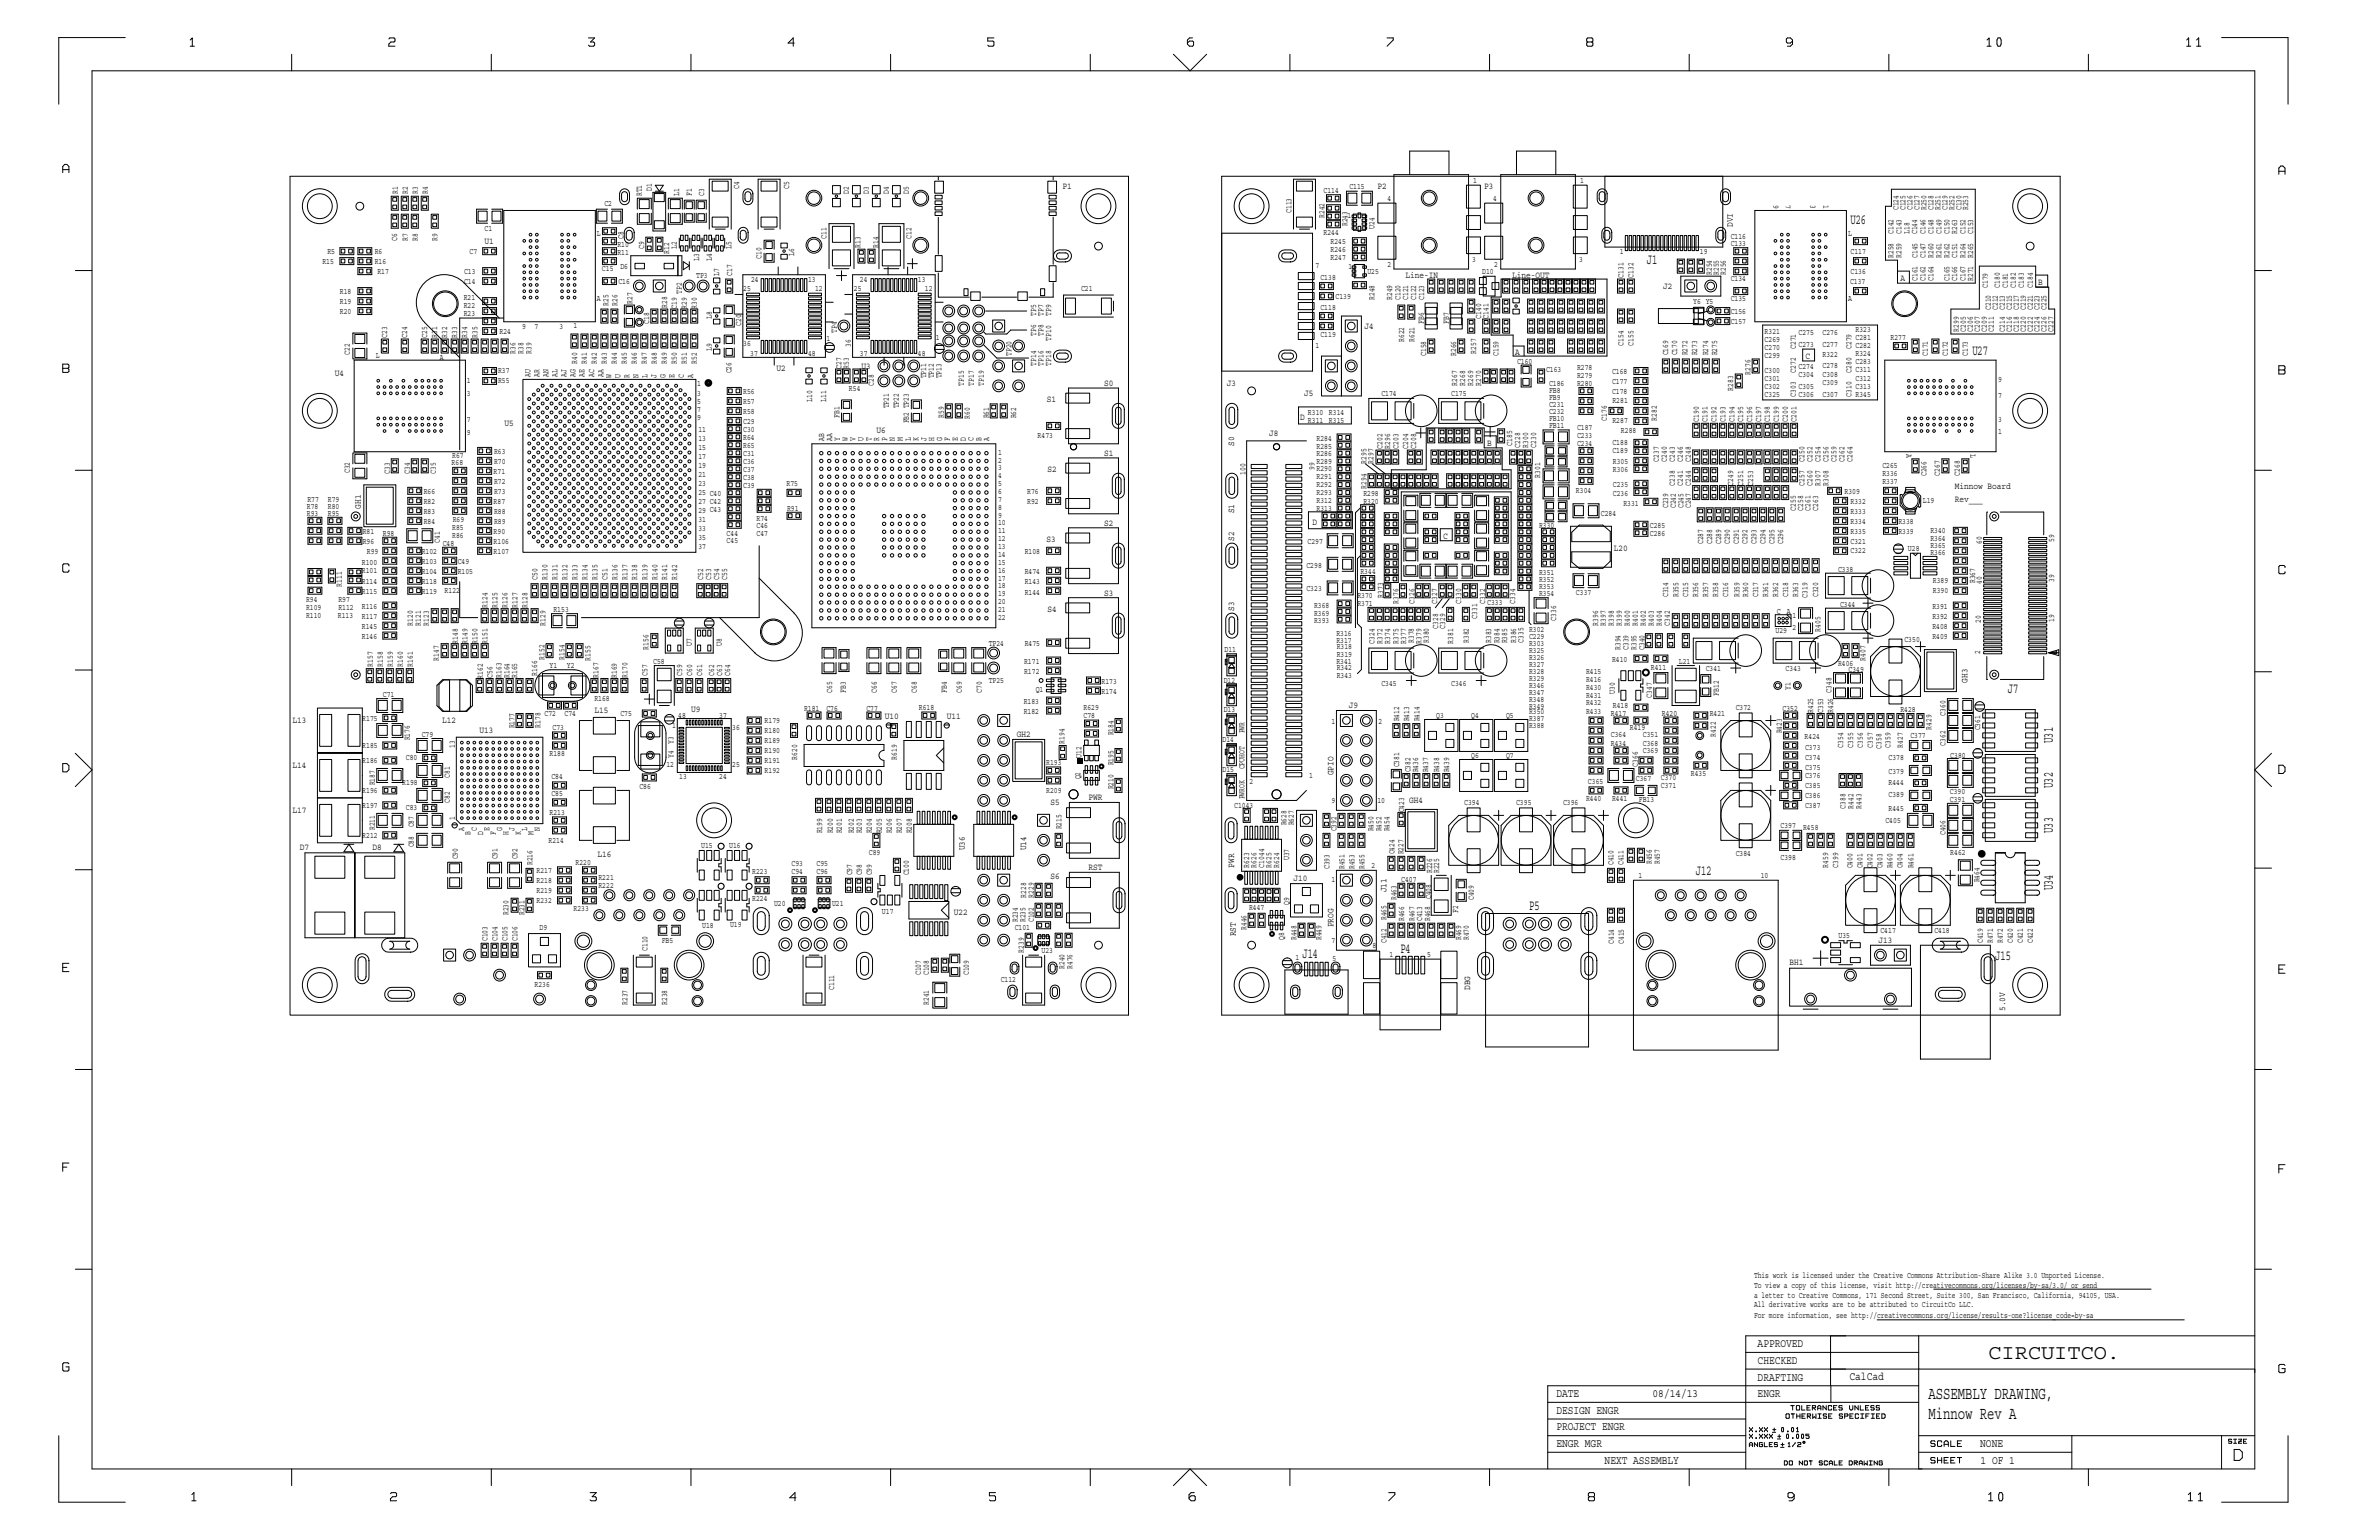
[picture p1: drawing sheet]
<svg xmlns="http://www.w3.org/2000/svg" width="432mm" height="279mm" viewBox="0 0 432 279" stroke-linecap="round" stroke-linejoin="round" font-family="sans-serif">
<defs><g id="words">
<text font-size="3.7" x="360.9" y="246.6">CIRCUITCO.</text>
<g font-size="3.2">
<text x="350" y="257.5">Minnow Rev A</text>
<text x="350" y="253.9">ASSEMBLY DRAWING,</text>
</g>
<g font-size="2.7">
<text x="335.9" y="40.6">U26</text>
<text x="298.9" y="47.9">J1</text>
<text x="358" y="64.4">U27</text>
<text x="364.4" y="125.7">J7</text>
<text x="372.6" y="134.8" transform="rotate(-90 372.6 134.8)">U31</text>
<text x="372.6" y="143" transform="rotate(-90 372.6 143)">U32</text>
<text x="372.6" y="151.1" transform="rotate(-90 372.6 151.1)">U33</text>
<text x="307.8" y="158.8">J12</text>
<text x="372.6" y="161.5" transform="rotate(-90 372.6 161.5)">U34</text>
<text x="277.5" y="165.1">P5</text>
<text x="236.4" y="173.8">J14</text>
<text x="254.2" y="172.9">P4</text>
<text x="362.2" y="174.2">J15</text>
</g>
<g font-size="2.1">
<text x="319" y="244.4">APPROVED</text>
<text x="319" y="250.5">DRAFTING</text>
<text x="319" y="247.5">CHECKED</text>
<text x="335.7" y="250.4">CalCad</text>
<text x="282.5" y="256.5">DESIGN ENGR</text>
<text x="282.5" y="253.5">DATE</text>
<text x="300" y="253.5">08/14/13</text>
<text x="319" y="253.5">ENGR</text>
<text x="282.5" y="262.6">ENGR MGR</text>
<text x="282.5" y="259.5">PROJECT ENGR</text>
<text x="359.4" y="262.6">NONE</text>
<text x="291.3" y="265.6">NEXT ASSEMBLY</text>
<text x="359.5" y="265.6">1 OF 1</text>
</g>
<g font-size="1.7">
<text x="192.9" y="34.3">P1</text>
<text x="250" y="34.3">P2</text>
<text x="269.4" y="34.3">P3</text>
<text x="314.5" y="41.2" transform="rotate(-90 314.5 41.2)">DVI</text>
<text x="88" y="44.2">U1</text>
<text x="255.1" y="50.5">Line-IN</text>
<text x="274.5" y="50.5">Line-OUT</text>
<text x="301.9" y="52.4">J2</text>
<text x="344.9" y="51">A</text>
<text x="370" y="51.7">B</text>
<text x="247.6" y="59.7">J4</text>
<text x="275" y="64.4">A</text>
<text x="327.7" y="65.1">C</text>
<text x="60.8" y="68.2">U4</text>
<text x="140.9" y="67.3">U2</text>
<text x="156.4" y="66.9">U3</text>
<text x="200.4" y="70.1">S0</text>
<text x="222.7" y="70">J3</text>
<text x="236.7" y="71.8">J5</text>
<text x="91.6" y="77.3">U5</text>
<text x="190" y="72.9">S1</text>
<text x="236" y="76.2">D</text>
<text x="159.1" y="78.6">U6</text>
<text x="200.4" y="82.7">S1</text>
<text x="224" y="80.9" transform="rotate(-90 224 80.9)">S0</text>
<text x="230.3" y="79.1">J8</text>
<text x="269.9" y="80.9">B</text>
<text x="190.1" y="85.6">S2</text>
<text x="354.8" y="88.7">Minnow Board</text>
<text x="65.5" y="92.3" transform="rotate(-90 65.5 92.3)">GH1</text>
<text x="200.4" y="95.4">S2</text>
<text x="224" y="93.1" transform="rotate(-90 224 93.1)">S1</text>
<text x="238.2" y="95.2">D</text>
<text x="354.8" y="91">Rev___</text>
<text x="190" y="98.3">S3</text>
<text x="224" y="98.1" transform="rotate(-90 224 98.1)">S2</text>
<text x="262" y="97.7">C</text>
<text x="292.9" y="99.9">L20</text>
<text x="190.1" y="111">S4</text>
<text x="200.4" y="108.1">S3</text>
<text x="224" y="110.8" transform="rotate(-90 224 110.8)">S3</text>
<text x="357.1" y="123.8" transform="rotate(-90 357.1 123.8)">GH3</text>
<text x="53.1" y="131.2">L13</text>
<text x="80.3" y="131.2">L12</text>
<text x="107.9" y="129.4">L15</text>
<text x="125.5" y="129.1">U9</text>
<text x="160.6" y="130.5">U10</text>
<text x="171.9" y="130.5">U11</text>
<text x="244.8" y="128.5">J9</text>
<text x="87.1" y="133">U13</text>
<text x="184.5" y="133.6">GH2</text>
<text x="53.1" y="139.3">L14</text>
<text x="242" y="140.7" transform="rotate(-90 242 140.7)">GPIO</text>
<text x="53.1" y="147.5">L17</text>
<text x="190.7" y="146.1">S5</text>
<text x="197.6" y="145.2">PWR</text>
<text x="255.8" y="145.8">GH4</text>
<text x="54.4" y="154.3">D7</text>
<text x="67.6" y="154.3">D8</text>
<text x="108.4" y="155.6">L16</text>
<text x="175.1" y="154.3" transform="rotate(-90 175.1 154.3)">U36</text>
<text x="186.2" y="154.3" transform="rotate(-90 186.2 154.3)">U14</text>
<text x="190.7" y="159.5">S6</text>
<text x="197.6" y="157.9">RST</text>
<text x="224" y="157.4" transform="rotate(-90 224 157.4)">PWR</text>
<text x="234.8" y="159.9">J10</text>
<text x="251.6" y="161.9" transform="rotate(-90 251.6 161.9)">J11</text>
<text x="173.1" y="166.1">U22</text>
<text x="224.3" y="169.9" transform="rotate(-90 224.3 169.9)">RST</text>
<text x="242" y="168.2" transform="rotate(-90 242 168.2)">PROG</text>
<text x="341" y="171.1">J13</text>
<text x="266.8" y="179.6" transform="rotate(-90 266.8 179.6)">DBG</text>
<text x="324.8" y="175.1">BH1</text>
<text x="364" y="183.5" transform="rotate(-90 364 183.5)">5.0V</text>
</g>
<g font-size="1.6">
<text x="72.2" y="35.2" transform="rotate(-90 72.2 35.2)">R1</text>
<text x="74" y="35.2" transform="rotate(-90 74 35.2)">R2</text>
<text x="75.8" y="35.2" transform="rotate(-90 75.8 35.2)">R3</text>
<text x="77.6" y="35.2" transform="rotate(-90 77.6 35.2)">R4</text>
<text x="116.5" y="35.6" transform="rotate(-90 116.5 35.6)">RT1</text>
<text x="118.3" y="34.7" transform="rotate(-90 118.3 34.7)">D1</text>
<text x="123.3" y="35.6" transform="rotate(-90 123.3 35.6)">L1</text>
<text x="125.6" y="35.6" transform="rotate(-90 125.6 35.6)">F1</text>
<text x="127.8" y="35.6" transform="rotate(-90 127.8 35.6)">C3</text>
<text x="134.2" y="34.2" transform="rotate(-90 134.2 34.2)">C4</text>
<text x="143.2" y="34.2" transform="rotate(-90 143.2 34.2)">C5</text>
<text x="154.1" y="35.2" transform="rotate(-90 154.1 35.2)">D2</text>
<text x="157.7" y="35.2" transform="rotate(-90 157.7 35.2)">D3</text>
<text x="161.3" y="35.2" transform="rotate(-90 161.3 35.2)">D4</text>
<text x="165" y="35.2" transform="rotate(-90 165 35.2)">D5</text>
<text x="240.2" y="35.1">C114</text>
<text x="244.9" y="34.3">C115</text>
<text x="267.4" y="33.3">1</text>
<text x="286.8" y="33.3">1</text>
<text x="88" y="42">C1</text>
<text x="109.7" y="37.4">C2</text>
<text x="234.4" y="38.7" transform="rotate(-90 234.4 38.7)">C113</text>
<text x="240.4" y="39.6" transform="rotate(-90 240.4 39.6)">R242</text>
<text x="244.6" y="41" transform="rotate(-90 244.6 41)">R243</text>
<text x="244.6" y="39.6">1</text>
<text x="249.4" y="41.6" transform="rotate(-90 249.4 41.6)">U24</text>
<text x="251.8" y="36.5">4</text>
<text x="271" y="36.5">4</text>
<text x="321.9" y="37.2" transform="rotate(90 321.9 37.2)">9</text>
<text x="324.1" y="37.2" transform="rotate(90 324.1 37.2)">7</text>
<text x="328.6" y="37.2" transform="rotate(90 328.6 37.2)">3</text>
<text x="331" y="37.2" transform="rotate(90 331 37.2)">1</text>
<text x="344.6" y="38.1" transform="rotate(-90 344.6 38.1)">C124</text>
<text x="345.8" y="38.1" transform="rotate(-90 345.8 38.1)">C125</text>
<text x="347.1" y="38.1" transform="rotate(-90 347.1 38.1)">C126</text>
<text x="348.4" y="38.1" transform="rotate(-90 348.4 38.1)">C127</text>
<text x="349.7" y="38.1" transform="rotate(-90 349.7 38.1)">R250</text>
<text x="350.9" y="38.1" transform="rotate(-90 350.9 38.1)">C128</text>
<text x="352.2" y="38.1" transform="rotate(-90 352.2 38.1)">R251</text>
<text x="353.5" y="38.1" transform="rotate(-90 353.5 38.1)">C129</text>
<text x="354.7" y="38.1" transform="rotate(-90 354.7 38.1)">R252</text>
<text x="356" y="38.1" transform="rotate(-90 356 38.1)">C130</text>
<text x="357.3" y="38.1" transform="rotate(-90 357.3 38.1)">R253</text>
<text x="58.5" y="47.8">R15</text>
<text x="59.4" y="46">R5</text>
<text x="68" y="47.8">R16</text>
<text x="68" y="46">R6</text>
<text x="72.1" y="43.8" transform="rotate(-90 72.1 43.8)">C6</text>
<text x="74" y="43.8" transform="rotate(-90 74 43.8)">R7</text>
<text x="75.8" y="43.8" transform="rotate(-90 75.8 43.8)">R8</text>
<text x="79.4" y="43.8" transform="rotate(-90 79.4 43.8)">R9</text>
<text x="85.2" y="46">C7</text>
<text x="108.4" y="42.8">L</text>
<text x="112.1" y="44.8">R10</text>
<text x="112.1" y="46.3">R11</text>
<text x="113.2" y="43.4" transform="rotate(-90 113.2 43.4)">C8</text>
<text x="116.9" y="45.1" transform="rotate(-90 116.9 45.1)">C9</text>
<text x="121.5" y="46.1" transform="rotate(-90 121.5 46.1)">R12</text>
<text x="122.8" y="45.1" transform="rotate(-90 122.8 45.1)">L2</text>
<text x="126.9" y="47.4" transform="rotate(-90 126.9 47.4)">L3</text>
<text x="129.2" y="47.4" transform="rotate(-90 129.2 47.4)">L4</text>
<text x="132.8" y="45.1" transform="rotate(-90 132.8 45.1)">L5</text>
<text x="138.2" y="46.9" transform="rotate(-90 138.2 46.9)">C10</text>
<text x="144.1" y="46.5" transform="rotate(-90 144.1 46.5)">L6</text>
<text x="150" y="43.3" transform="rotate(-90 150 43.3)">C11</text>
<text x="156.2" y="45" transform="rotate(-90 156.2 45)">R13</text>
<text x="159.4" y="45" transform="rotate(-90 159.4 45)">R14</text>
<text x="165.4" y="43.3" transform="rotate(-90 165.4 43.3)">C12</text>
<text x="240.2" y="42.7">R244</text>
<text x="241.5" y="47.2">R247</text>
<text x="241.5" y="45.7">R246</text>
<text x="241.5" y="44.3">R245</text>
<text x="267.2" y="47.6">3</text>
<text x="286.6" y="47.6">3</text>
<text x="294" y="46.1">1</text>
<text x="308.5" y="46.1">19</text>
<text x="314.1" y="44.7">C133</text>
<text x="314.1" y="43.3">C116</text>
<text x="335.4" y="42.8">L</text>
<text x="335.9" y="46">C117</text>
<text x="343.7" y="46.8" transform="rotate(-90 343.7 46.8)">R258</text>
<text x="343.7" y="42.5" transform="rotate(-90 343.7 42.5)">C142</text>
<text x="345.1" y="46.8" transform="rotate(-90 345.1 46.8)">R259</text>
<text x="345.1" y="42.5" transform="rotate(-90 345.1 42.5)">C143</text>
<text x="346.6" y="42.5" transform="rotate(-90 346.6 42.5)">L18</text>
<text x="348" y="42.5" transform="rotate(-90 348 42.5)">C144</text>
<text x="348" y="46.8" transform="rotate(-90 348 46.8)">C145</text>
<text x="349.5" y="46.8" transform="rotate(-90 349.5 46.8)">C147</text>
<text x="349.5" y="42.5" transform="rotate(-90 349.5 42.5)">C146</text>
<text x="350.9" y="46.8" transform="rotate(-90 350.9 46.8)">R260</text>
<text x="350.9" y="42.5" transform="rotate(-90 350.9 42.5)">C148</text>
<text x="352.4" y="46.8" transform="rotate(-90 352.4 46.8)">R261</text>
<text x="352.4" y="42.5" transform="rotate(-90 352.4 42.5)">C149</text>
<text x="353.8" y="46.8" transform="rotate(-90 353.8 46.8)">R262</text>
<text x="353.8" y="42.5" transform="rotate(-90 353.8 42.5)">C150</text>
<text x="355.3" y="46.8" transform="rotate(-90 355.3 46.8)">C151</text>
<text x="355.3" y="42.5" transform="rotate(-90 355.3 42.5)">R263</text>
<text x="356.7" y="46.8" transform="rotate(-90 356.7 46.8)">R264</text>
<text x="356.7" y="42.5" transform="rotate(-90 356.7 42.5)">C152</text>
<text x="358.2" y="46.8" transform="rotate(-90 358.2 46.8)">R265</text>
<text x="358.2" y="42.5" transform="rotate(-90 358.2 42.5)">C153</text>
<text x="61.7" y="53.3">R18</text>
<text x="68.5" y="49.6">R17</text>
<text x="84.2" y="51.5">C14</text>
<text x="84.2" y="49.6">C13</text>
<text x="109.3" y="49.2">C15</text>
<text x="112.2" y="51.5">C16</text>
<text x="112.6" y="48.8">D6</text>
<text x="123.7" y="53.3" transform="rotate(-90 123.7 53.3)">TP2</text>
<text x="126.4" y="50.5">TP3</text>
<text x="130.5" y="50.1" transform="rotate(-90 130.5 50.1)">L7</text>
<text x="132.9" y="50.1" transform="rotate(-90 132.9 50.1)">C17</text>
<text x="134.9" y="52.8">25</text>
<text x="136.3" y="51.2">24</text>
<text x="146.7" y="51.2">13</text>
<text x="147.9" y="52.8">12</text>
<text x="155" y="52.8">25</text>
<text x="156.1" y="51.2">24</text>
<text x="166.6" y="51.2">13</text>
<text x="167.9" y="52.8">12</text>
<text x="196.2" y="52.8">C21</text>
<text x="238.8" y="48.6">7</text>
<text x="239.7" y="50.8">C138</text>
<text x="244.8" y="48.8">1</text>
<text x="248.2" y="49.7">U25</text>
<text x="251.8" y="48.5">2</text>
<text x="269" y="49.7">D10</text>
<text x="271.2" y="48.5">2</text>
<text x="294.7" y="50.4" transform="rotate(-90 294.7 50.4)">C131</text>
<text x="296.5" y="50.4" transform="rotate(-90 296.5 50.4)">C132</text>
<text x="310.7" y="49.9" transform="rotate(-90 310.7 49.9)">R254</text>
<text x="312" y="49.9" transform="rotate(-90 312 49.9)">R255</text>
<text x="313.2" y="49.9" transform="rotate(-90 313.2 49.9)">R256</text>
<text x="314.1" y="51">C134</text>
<text x="335.8" y="51.5">C137</text>
<text x="335.9" y="49.6">C136</text>
<text x="348" y="51" transform="rotate(-90 348 51)">C161</text>
<text x="349.5" y="51" transform="rotate(-90 349.5 51)">C162</text>
<text x="350.9" y="51" transform="rotate(-90 350.9 51)">C164</text>
<text x="353.8" y="51" transform="rotate(-90 353.8 51)">C165</text>
<text x="355.3" y="51" transform="rotate(-90 355.3 51)">C166</text>
<text x="356.7" y="51" transform="rotate(-90 356.7 51)">C167</text>
<text x="358.2" y="51" transform="rotate(-90 358.2 51)">R271</text>
<text x="360.8" y="52.3" transform="rotate(-90 360.8 52.3)">C179</text>
<text x="363" y="52.3" transform="rotate(-90 363 52.3)">C180</text>
<text x="364.4" y="52.3" transform="rotate(-90 364.4 52.3)">C181</text>
<text x="365.9" y="52.3" transform="rotate(-90 365.9 52.3)">C182</text>
<text x="367.3" y="52.3" transform="rotate(-90 367.3 52.3)">C183</text>
<text x="369" y="52.3" transform="rotate(-90 369 52.3)">C184</text>
<text x="61.7" y="56.9">R20</text>
<text x="61.7" y="55.1">R19</text>
<text x="84.2" y="57.3">R23</text>
<text x="84.2" y="55.9">R22</text>
<text x="84.2" y="54.4">R21</text>
<text x="94.8" y="59.6">9</text>
<text x="97" y="59.6">7</text>
<text x="101.6" y="59.6">3</text>
<text x="104.1" y="59.5">1</text>
<text x="108.4" y="54.6">A</text>
<text x="110.4" y="55.5" transform="rotate(-90 110.4 55.5)">R25</text>
<text x="112.1" y="55.5" transform="rotate(-90 112.1 55.5)">R26</text>
<text x="114.8" y="55.2" transform="rotate(-90 114.8 55.2)">R27</text>
<text x="117.9" y="58.7" transform="rotate(-90 117.9 58.7)">C18</text>
<text x="121.1" y="55.9" transform="rotate(-90 121.1 55.9)">R28</text>
<text x="122.8" y="56" transform="rotate(-90 122.8 56)">C19</text>
<text x="124.7" y="56" transform="rotate(-90 124.7 56)">R29</text>
<text x="126.5" y="56" transform="rotate(-90 126.5 56)">R30</text>
<text x="129.2" y="57.8" transform="rotate(-90 129.2 57.8)">L8</text>
<text x="134.5" y="59.2" transform="rotate(-90 134.5 59.2)">C20</text>
<text x="188.1" y="57.3" transform="rotate(-90 188.1 57.3)">TP5</text>
<text x="189.4" y="57.3" transform="rotate(-90 189.4 57.3)">TP7</text>
<text x="190.8" y="57.3" transform="rotate(-90 190.8 57.3)">TP9</text>
<text x="239.7" y="56.3">C118</text>
<text x="242.4" y="54.3">C139</text>
<text x="249.4" y="54.4" transform="rotate(-90 249.4 54.4)">R248</text>
<text x="252.7" y="54.4" transform="rotate(-90 252.7 54.4)">R249</text>
<text x="254.2" y="54.4" transform="rotate(-90 254.2 54.4)">C120</text>
<text x="255.6" y="54.4" transform="rotate(-90 255.6 54.4)">C121</text>
<text x="257.1" y="54.4" transform="rotate(-90 257.1 54.4)">C122</text>
<text x="258.4" y="58.7" transform="rotate(-90 258.4 58.7)">FB6</text>
<text x="258.5" y="54.4" transform="rotate(-90 258.5 54.4)">C123</text>
<text x="263" y="58.7" transform="rotate(-90 263 58.7)">FB7</text>
<text x="268.8" y="57.8" transform="rotate(-90 268.8 57.8)">C140</text>
<text x="270.2" y="57.8" transform="rotate(-90 270.2 57.8)">C141</text>
<text x="307.3" y="55.1">Y6 Y5</text>
<text x="314.1" y="58.7">C157</text>
<text x="314.1" y="56.9">C156</text>
<text x="314.1" y="54.6">C135</text>
<text x="335.4" y="54.6">A</text>
<text x="361.3" y="56.3" transform="rotate(-90 361.3 56.3)">C210</text>
<text x="362.6" y="56.3" transform="rotate(-90 362.6 56.3)">C212</text>
<text x="363.9" y="56.3" transform="rotate(-90 363.9 56.3)">C213</text>
<text x="365.1" y="56.3" transform="rotate(-90 365.1 56.3)">C215</text>
<text x="366.4" y="56.3" transform="rotate(-90 366.4 56.3)">C217</text>
<text x="367.7" y="56.3" transform="rotate(-90 367.7 56.3)">C219</text>
<text x="369" y="56.3" transform="rotate(-90 369 56.3)">C221</text>
<text x="370.2" y="56.3" transform="rotate(-90 370.2 56.3)">C223</text>
<text x="371.5" y="56.3" transform="rotate(-90 371.5 56.3)">C225</text>
<text x="63.5" y="64.4" transform="rotate(-90 63.5 64.4)">C22</text>
<text x="68.2" y="65">L</text>
<text x="70.3" y="61.2" transform="rotate(-90 70.3 61.2)">C23</text>
<text x="73.9" y="61.2" transform="rotate(-90 73.9 61.2)">C24</text>
<text x="77.6" y="61.2" transform="rotate(-90 77.6 61.2)">C25</text>
<text x="79.4" y="61.2" transform="rotate(-90 79.4 61.2)">R31</text>
<text x="79.8" y="65.3">A</text>
<text x="81.2" y="61.2" transform="rotate(-90 81.2 61.2)">R32</text>
<text x="83" y="61.2" transform="rotate(-90 83 61.2)">R33</text>
<text x="84.8" y="61.2" transform="rotate(-90 84.8 61.2)">R34</text>
<text x="86.7" y="61.3" transform="rotate(-90 86.7 61.3)">R35</text>
<text x="90.7" y="60.5">R24</text>
<text x="93.6" y="64.2" transform="rotate(-90 93.6 64.2)">R36</text>
<text x="95" y="64.2" transform="rotate(-90 95 64.2)">R38</text>
<text x="96.5" y="64.2" transform="rotate(-90 96.5 64.2)">R39</text>
<text x="106.5" y="66" transform="rotate(-90 106.5 66)">R41</text>
<text x="108.4" y="66" transform="rotate(-90 108.4 66)">R42</text>
<text x="110.2" y="66" transform="rotate(-90 110.2 66)">R43</text>
<text x="112" y="66" transform="rotate(-90 112 66)">R44</text>
<text x="113.8" y="66" transform="rotate(-90 113.8 66)">R45</text>
<text x="115.6" y="66" transform="rotate(-90 115.6 66)">R46</text>
<text x="117.4" y="66" transform="rotate(-90 117.4 66)">R47</text>
<text x="119.2" y="66" transform="rotate(-90 119.2 66)">R48</text>
<text x="121" y="66" transform="rotate(-90 121 66)">R49</text>
<text x="122.8" y="66" transform="rotate(-90 122.8 66)">R50</text>
<text x="124.7" y="66" transform="rotate(-90 124.7 66)">R51</text>
<text x="126.5" y="66" transform="rotate(-90 126.5 66)">R52</text>
<text x="129.2" y="63.7" transform="rotate(-90 129.2 63.7)">L9</text>
<text x="134.9" y="62.8">36</text>
<text x="136.2" y="64.6">37</text>
<text x="146.7" y="64.6">48</text>
<text x="150" y="61.9">1</text>
<text x="151.9" y="60.4" transform="rotate(-90 151.9 60.4)">TP4</text>
<text x="154.5" y="62.9" transform="rotate(-90 154.5 62.9)">36</text>
<text x="156.1" y="64.6">37</text>
<text x="166.6" y="64.6">48</text>
<text x="169.9" y="61.7">1</text>
<text x="183.6" y="64.6" transform="rotate(-90 183.6 64.6)">TP20</text>
<text x="188.1" y="61" transform="rotate(-90 188.1 61)">TP6</text>
<text x="189.4" y="61" transform="rotate(-90 189.4 61)">TP8</text>
<text x="190.8" y="61.9" transform="rotate(-90 190.8 61.9)">TP10</text>
<text x="238.8" y="63.1">1</text>
<text x="239.7" y="61.2">C119</text>
<text x="254.9" y="62.1" transform="rotate(-90 254.9 62.1)">R622</text>
<text x="256.7" y="62.1" transform="rotate(-90 256.7 62.1)">R621</text>
<text x="258.9" y="64.6" transform="rotate(-90 258.9 64.6)">C158</text>
<text x="264.3" y="64.6" transform="rotate(-90 264.3 64.6)">R266</text>
<text x="267.9" y="64.1" transform="rotate(-90 267.9 64.1)">R257</text>
<text x="272" y="64.6" transform="rotate(-90 272 64.6)">C159</text>
<text x="294.7" y="62.7" transform="rotate(-90 294.7 62.7)">C154</text>
<text x="296.5" y="62.7" transform="rotate(-90 296.5 62.7)">C155</text>
<text x="302.8" y="64.5" transform="rotate(-90 302.8 64.5)">C169</text>
<text x="304.4" y="64.5" transform="rotate(-90 304.4 64.5)">C170</text>
<text x="306.3" y="64.5" transform="rotate(-90 306.3 64.5)">R272</text>
<text x="308.1" y="64.5" transform="rotate(-90 308.1 64.5)">R273</text>
<text x="310.1" y="64.5" transform="rotate(-90 310.1 64.5)">R274</text>
<text x="311.7" y="64.5" transform="rotate(-90 311.7 64.5)">R275</text>
<text x="320.3" y="65">C299</text>
<text x="320.3" y="63.5">C270</text>
<text x="320.3" y="62.1">C269</text>
<text x="320.3" y="60.6">R321</text>
<text x="325.9" y="63.3" transform="rotate(-90 325.9 63.3)">C271</text>
<text x="326.5" y="62.9">C273</text>
<text x="326.5" y="60.8">C275</text>
<text x="330.8" y="64.8">R322</text>
<text x="330.8" y="62.9">C277</text>
<text x="330.8" y="60.8">C276</text>
<text x="336.1" y="63.3" transform="rotate(-90 336.1 63.3)">C279</text>
<text x="336.8" y="64.6">R324</text>
<text x="336.8" y="63.1">C282</text>
<text x="336.8" y="61.7">C281</text>
<text x="336.8" y="60.2">R323</text>
<text x="343.1" y="61.7">R277</text>
<text x="349.9" y="64.6" transform="rotate(-90 349.9 64.6)">C171</text>
<text x="353.5" y="64.6" transform="rotate(-90 353.5 64.6)">C172</text>
<text x="355.5" y="60.2" transform="rotate(-90 355.5 60.2)">R299</text>
<text x="356.8" y="60.2" transform="rotate(-90 356.8 60.2)">C205</text>
<text x="357.2" y="64.6" transform="rotate(-90 357.2 64.6)">C173</text>
<text x="358.1" y="60.2" transform="rotate(-90 358.1 60.2)">C206</text>
<text x="359.3" y="60.2" transform="rotate(-90 359.3 60.2)">C207</text>
<text x="360.6" y="60.2" transform="rotate(-90 360.6 60.2)">C209</text>
<text x="361.9" y="60.2" transform="rotate(-90 361.9 60.2)">C211</text>
<text x="363.9" y="60.2" transform="rotate(-90 363.9 60.2)">C214</text>
<text x="365.1" y="60.2" transform="rotate(-90 365.1 60.2)">C216</text>
<text x="366.4" y="60.2" transform="rotate(-90 366.4 60.2)">C218</text>
<text x="367.7" y="60.2" transform="rotate(-90 367.7 60.2)">C220</text>
<text x="369" y="60.2" transform="rotate(-90 369 60.2)">C222</text>
<text x="370.2" y="60.2" transform="rotate(-90 370.2 60.2)">C224</text>
<text x="371.5" y="60.2" transform="rotate(-90 371.5 60.2)">C226</text>
<text x="372.7" y="60.2" transform="rotate(-90 372.7 60.2)">C227</text>
<text x="84.7" y="71.8">3</text>
<text x="84.7" y="69.5">1</text>
<text x="90.4" y="69.6">R55</text>
<text x="90.4" y="67.8">R37</text>
<text x="96.3" y="68.4" transform="rotate(-90 96.3 68.4)">AU</text>
<text x="97.9" y="68.4" transform="rotate(-90 97.9 68.4)">AR</text>
<text x="99.6" y="68.4" transform="rotate(-90 99.6 68.4)">AN</text>
<text x="101.2" y="68.4" transform="rotate(-90 101.2 68.4)">AL</text>
<text x="102.8" y="68.4" transform="rotate(-90 102.8 68.4)">AJ</text>
<text x="104.5" y="68.4" transform="rotate(-90 104.5 68.4)">AG R40</text>
<text x="106.1" y="68.4" transform="rotate(-90 106.1 68.4)">AE</text>
<text x="107.8" y="68.4" transform="rotate(-90 107.8 68.4)">AC</text>
<text x="109.5" y="68.4" transform="rotate(-90 109.5 68.4)">AA</text>
<text x="111" y="68.6" transform="rotate(-90 111 68.6)">W</text>
<text x="112.6" y="68.6" transform="rotate(-90 112.6 68.6)">U</text>
<text x="114.2" y="68.6" transform="rotate(-90 114.2 68.6)">R</text>
<text x="115.9" y="68.6" transform="rotate(-90 115.9 68.6)">N</text>
<text x="117.5" y="68.6" transform="rotate(-90 117.5 68.6)">L</text>
<text x="119.1" y="68.6" transform="rotate(-90 119.1 68.6)">J</text>
<text x="120.8" y="68.6" transform="rotate(-90 120.8 68.6)">G</text>
<text x="122.4" y="68.6" transform="rotate(-90 122.4 68.6)">E</text>
<text x="124.1" y="68.6" transform="rotate(-90 124.1 68.6)">C</text>
<text x="125.8" y="68.6" transform="rotate(-90 125.8 68.6)">A</text>
<text x="126.6" y="71.8">3</text>
<text x="126.6" y="70">1</text>
<text x="132.8" y="67.8" transform="rotate(-90 132.8 67.8)">C26</text>
<text x="134.9" y="71.5">R56</text>
<text x="152.7" y="66.9" transform="rotate(-90 152.7 66.9)">C27</text>
<text x="154.1" y="66.9" transform="rotate(-90 154.1 66.9)">R53</text>
<text x="154.1" y="70.9">R54</text>
<text x="158.6" y="70" transform="rotate(-90 158.6 70)">C28</text>
<text x="168.1" y="68.7" transform="rotate(-90 168.1 68.7)">TP11</text>
<text x="169.5" y="68.7" transform="rotate(-90 169.5 68.7)">TP12</text>
<text x="170.9" y="68.7" transform="rotate(-90 170.9 68.7)">TP13</text>
<text x="174.9" y="70" transform="rotate(-90 174.9 70)">TP15</text>
<text x="176.7" y="70" transform="rotate(-90 176.7 70)">TP17</text>
<text x="178.6" y="70" transform="rotate(-90 178.6 70)">TP19</text>
<text x="188.1" y="66.4" transform="rotate(-90 188.1 66.4)">TP14</text>
<text x="189.4" y="66.4" transform="rotate(-90 189.4 66.4)">TP16</text>
<text x="190.8" y="66.4" transform="rotate(-90 190.8 66.4)">TP18</text>
<text x="250.7" y="71.8">C174</text>
<text x="263.4" y="71.8">C175</text>
<text x="264.5" y="70" transform="rotate(-90 264.5 70)">R267</text>
<text x="265.9" y="70" transform="rotate(-90 265.9 70)">R268</text>
<text x="267.4" y="70" transform="rotate(-90 267.4 70)">R269</text>
<text x="268.8" y="70" transform="rotate(-90 268.8 70)">R270</text>
<text x="275.4" y="66">C160</text>
<text x="280.6" y="67.5">C163</text>
<text x="281.2" y="71.3">FB8</text>
<text x="281.2" y="70">C186</text>
<text x="286.2" y="70">R280</text>
<text x="286.2" y="68.6">R279</text>
<text x="286.2" y="67.1">R278</text>
<text x="292.6" y="71.5">C178</text>
<text x="292.6" y="69.7">C177</text>
<text x="292.6" y="67.9">C168</text>
<text x="314.6" y="70.9" transform="rotate(-90 314.6 70.9)">R283</text>
<text x="317.8" y="68" transform="rotate(-90 317.8 68)">R276</text>
<text x="320.3" y="70.6">C302</text>
<text x="320.3" y="69.1">C301</text>
<text x="320.3" y="67.7">C300</text>
<text x="325.9" y="67.7" transform="rotate(-90 325.9 67.7)">C272</text>
<text x="326.5" y="70.6">C305</text>
<text x="326.5" y="68.4">C304</text>
<text x="326.5" y="67">C274</text>
<text x="330.8" y="69.9">C309</text>
<text x="330.8" y="68.4">C308</text>
<text x="330.8" y="66.8">C278</text>
<text x="336.1" y="67.7" transform="rotate(-90 336.1 67.7)">C280</text>
<text x="336.8" y="70.6">C313</text>
<text x="336.8" y="67.5">C311</text>
<text x="336.8" y="69.1">C312</text>
<text x="336.8" y="66">C283</text>
<text x="362.7" y="69.3">9</text>
<text x="84.7" y="76.5">7</text>
<text x="126.6" y="76.2">9</text>
<text x="126.6" y="74.7">7</text>
<text x="126.6" y="73.3">5</text>
<text x="134.9" y="76.9">C29</text>
<text x="134.9" y="73.3">R57</text>
<text x="134.9" y="75.1">R58</text>
<text x="147.4" y="72.9" transform="rotate(-90 147.4 72.9)">L10</text>
<text x="149.9" y="72.9" transform="rotate(-90 149.9 72.9)">L11</text>
<text x="152.4" y="75.8" transform="rotate(-90 152.4 75.8)">FB1</text>
<text x="161.3" y="74.1" transform="rotate(-90 161.3 74.1)">TP21</text>
<text x="163.2" y="74.1" transform="rotate(-90 163.2 74.1)">TP22</text>
<text x="165" y="76.8" transform="rotate(-90 165 76.8)">FB2 TP23</text>
<text x="171.3" y="75.8" transform="rotate(-90 171.3 75.8)">R59</text>
<text x="176" y="76" transform="rotate(-90 176 76)">R60</text>
<text x="179.5" y="75.9" transform="rotate(-90 179.5 75.9)">R61</text>
<text x="184.4" y="75.9" transform="rotate(-90 184.4 75.9)">R62</text>
<text x="237.4" y="75.3">R310 R314</text>
<text x="237.4" y="76.7">R311 R315</text>
<text x="281.2" y="72.6">FB9</text>
<text x="281.2" y="77.6">FB11</text>
<text x="281.2" y="76.4">FB10</text>
<text x="281.2" y="73.8">C231</text>
<text x="281.2" y="75.1">C232</text>
<text x="286.2" y="78">C187</text>
<text x="291.7" y="76.4" transform="rotate(-90 291.7 76.4)">C176</text>
<text x="292.7" y="73.2">R281</text>
<text x="292.7" y="76.8">R287</text>
<text x="300.7" y="76.4" transform="rotate(-90 300.7 76.4)">R282</text>
<text x="308.3" y="76.5" transform="rotate(-90 308.3 76.5)">C190</text>
<text x="309.9" y="76.5" transform="rotate(-90 309.9 76.5)">C191</text>
<text x="311.6" y="76.5" transform="rotate(-90 311.6 76.5)">C192</text>
<text x="313.2" y="76.5" transform="rotate(-90 313.2 76.5)">C193</text>
<text x="314.8" y="76.5" transform="rotate(-90 314.8 76.5)">C194</text>
<text x="316.4" y="76.5" transform="rotate(-90 316.4 76.5)">C195</text>
<text x="318" y="76.5" transform="rotate(-90 318 76.5)">C196</text>
<text x="319.6" y="76.5" transform="rotate(-90 319.6 76.5)">C197</text>
<text x="320.3" y="72">C325</text>
<text x="321.2" y="76.5" transform="rotate(-90 321.2 76.5)">C198</text>
<text x="322.9" y="76.5" transform="rotate(-90 322.9 76.5)">C199</text>
<text x="324.5" y="76.5" transform="rotate(-90 324.5 76.5)">C200</text>
<text x="325.9" y="72" transform="rotate(-90 325.9 72)">C303</text>
<text x="326.1" y="76.5" transform="rotate(-90 326.1 76.5)">C201</text>
<text x="326.5" y="72">C306</text>
<text x="330.8" y="72">C307</text>
<text x="336.1" y="72" transform="rotate(-90 336.1 72)">C310</text>
<text x="336.8" y="72">R345</text>
<text x="362.7" y="76.5">3</text>
<text x="362.7" y="72.2">7</text>
<text x="82.1" y="83.1">R67</text>
<text x="84.7" y="78.9">9</text>
<text x="89.7" y="82.4">R63</text>
<text x="126.8" y="83.2">17</text>
<text x="126.8" y="81.6">15</text>
<text x="126.8" y="80">13</text>
<text x="126.8" y="78.4">11</text>
<text x="134.9" y="82.7">C31</text>
<text x="134.9" y="81.3">R65</text>
<text x="134.9" y="79.8">R64</text>
<text x="134.9" y="78.4">C30</text>
<text x="149.6" y="80" transform="rotate(-90 149.6 80)">AB</text>
<text x="151" y="80" transform="rotate(-90 151 80)">AA</text>
<text x="152.4" y="80" transform="rotate(-90 152.4 80)">Y</text>
<text x="153.9" y="80" transform="rotate(-90 153.9 80)">W</text>
<text x="155.3" y="80" transform="rotate(-90 155.3 80)">V</text>
<text x="156.7" y="80" transform="rotate(-90 156.7 80)">U</text>
<text x="158.2" y="80" transform="rotate(-90 158.2 80)">T</text>
<text x="159.6" y="80" transform="rotate(-90 159.6 80)">R</text>
<text x="161" y="80" transform="rotate(-90 161 80)">P</text>
<text x="162.4" y="80" transform="rotate(-90 162.4 80)">N</text>
<text x="163.9" y="80" transform="rotate(-90 163.9 80)">M</text>
<text x="165.3" y="80" transform="rotate(-90 165.3 80)">L</text>
<text x="166.7" y="80" transform="rotate(-90 166.7 80)">K</text>
<text x="168.1" y="80" transform="rotate(-90 168.1 80)">J</text>
<text x="169.6" y="80" transform="rotate(-90 169.6 80)">H</text>
<text x="171" y="80" transform="rotate(-90 171 80)">G</text>
<text x="172.4" y="80" transform="rotate(-90 172.4 80)">F</text>
<text x="173.8" y="80" transform="rotate(-90 173.8 80)">E</text>
<text x="175.3" y="80" transform="rotate(-90 175.3 80)">D</text>
<text x="176.7" y="80" transform="rotate(-90 176.7 80)">C</text>
<text x="178.1" y="80" transform="rotate(-90 178.1 80)">B</text>
<text x="179.6" y="80" transform="rotate(-90 179.6 80)">A</text>
<text x="181.2" y="83.9">2</text>
<text x="181.2" y="82.5">1</text>
<text x="188.3" y="79.4">R473</text>
<text x="239" y="81.4">R285</text>
<text x="239" y="82.7">R286</text>
<text x="239" y="80">R284</text>
<text x="250.9" y="81.4" transform="rotate(-90 250.9 81.4)">C202</text>
<text x="252.3" y="81.4" transform="rotate(-90 252.3 81.4)">R296</text>
<text x="253.8" y="81.4" transform="rotate(-90 253.8 81.4)">C203</text>
<text x="255.6" y="81.4" transform="rotate(-90 255.6 81.4)">C204</text>
<text x="257.1" y="81.4" transform="rotate(-90 257.1 81.4)">C208</text>
<text x="274.5" y="80.9" transform="rotate(-90 274.5 80.9)">C185</text>
<text x="275.9" y="81.3" transform="rotate(-90 275.9 81.3)">C228</text>
<text x="277.4" y="81.3" transform="rotate(-90 277.4 81.3)">R300</text>
<text x="278.8" y="81.3" transform="rotate(-90 278.8 81.3)">C230</text>
<text x="286.2" y="79.4">C233</text>
<text x="286.2" y="80.9">C234</text>
<text x="292.7" y="82.3">C189</text>
<text x="292.7" y="80.8">C188</text>
<text x="294.2" y="78.6">R288</text>
<text x="301.1" y="83.8" transform="rotate(-90 301.1 83.8)">C237</text>
<text x="302.5" y="83.8" transform="rotate(-90 302.5 83.8)">C240</text>
<text x="304" y="83.8" transform="rotate(-90 304 83.8)">C243</text>
<text x="305.4" y="83.8" transform="rotate(-90 305.4 83.8)">C246</text>
<text x="306.9" y="83.8" transform="rotate(-90 306.9 83.8)">C248</text>
<text x="327.6" y="83.8" transform="rotate(-90 327.6 83.8)">C250</text>
<text x="329" y="83.8" transform="rotate(-90 329 83.8)">C252</text>
<text x="330.5" y="83.8" transform="rotate(-90 330.5 83.8)">C254</text>
<text x="331.9" y="83.8" transform="rotate(-90 331.9 83.8)">C256</text>
<text x="333.4" y="83.8" transform="rotate(-90 333.4 83.8)">C259</text>
<text x="334.8" y="83.8" transform="rotate(-90 334.8 83.8)">C262</text>
<text x="336.3" y="83.8" transform="rotate(-90 336.3 83.8)">C264</text>
<text x="346" y="82.3" transform="rotate(90 346 82.3)">A</text>
<text x="357.6" y="82.3" transform="rotate(90 357.6 82.3)">L</text>
<text x="362.7" y="78.7">1</text>
<text x="63.5" y="85.9" transform="rotate(-90 63.5 85.9)">C32</text>
<text x="70.8" y="86" transform="rotate(-90 70.8 86)">C33</text>
<text x="74.4" y="86" transform="rotate(-90 74.4 86)">C34</text>
<text x="76.9" y="89.6">R66</text>
<text x="79.1" y="86" transform="rotate(-90 79.1 86)">C35</text>
<text x="82" y="84.3">R68</text>
<text x="89.6" y="86">R71</text>
<text x="89.7" y="89.7">R73</text>
<text x="89.7" y="87.9">R72</text>
<text x="89.7" y="84.2">R70</text>
<text x="126.8" y="89.8">25 C40</text>
<text x="126.8" y="88.1">23</text>
<text x="126.8" y="86.5">21</text>
<text x="126.8" y="84.9">19</text>
<text x="134.9" y="88.5">C39</text>
<text x="134.9" y="85.6">C37</text>
<text x="134.9" y="87.1">C38</text>
<text x="134.9" y="84.2">C36</text>
<text x="142.8" y="88.1">R75</text>
<text x="181.2" y="89.6">6</text>
<text x="181.2" y="88.2">5</text>
<text x="181.2" y="85.3">3</text>
<text x="181.2" y="86.8">4</text>
<text x="186.4" y="89.6">R76</text>
<text x="226.1" y="86.1" transform="rotate(-90 226.1 86.1)">100</text>
<text x="238.6" y="85.2" transform="rotate(-90 238.6 85.2)">99</text>
<text x="239" y="89.8">R293</text>
<text x="239" y="88.4">R292</text>
<text x="239" y="87">R291</text>
<text x="239" y="85.5">R290</text>
<text x="239" y="84.1">R289</text>
<text x="247.5" y="90">R298</text>
<text x="248" y="88.7" transform="rotate(-90 248 88.7)">R294</text>
<text x="248" y="84.2" transform="rotate(-90 248 84.2)">R295</text>
<text x="249.3" y="84.2" transform="rotate(-90 249.3 84.2)">R297</text>
<text x="279.5" y="86.7" transform="rotate(-90 279.5 86.7)">R301</text>
<text x="286" y="89.5">R304</text>
<text x="292.8" y="90">C236</text>
<text x="292.8" y="88.3">C235</text>
<text x="292.8" y="85.6">R306</text>
<text x="292.8" y="84.2">R305</text>
<text x="304" y="88.1" transform="rotate(-90 304 88.1)">C238</text>
<text x="305.4" y="88.1" transform="rotate(-90 305.4 88.1)">C241</text>
<text x="306.9" y="88.1" transform="rotate(-90 306.9 88.1)">C244</text>
<text x="314.6" y="88.1" transform="rotate(-90 314.6 88.1)">C249</text>
<text x="316.4" y="88.1" transform="rotate(-90 316.4 88.1)">C251</text>
<text x="318.2" y="88.1" transform="rotate(-90 318.2 88.1)">C253</text>
<text x="327.6" y="88.1" transform="rotate(-90 327.6 88.1)">C257</text>
<text x="329" y="88.1" transform="rotate(-90 329 88.1)">C260</text>
<text x="330.5" y="88.1" transform="rotate(-90 330.5 88.1)">R307</text>
<text x="331.9" y="88.1" transform="rotate(-90 331.9 88.1)">R308</text>
<text x="334.8" y="89.6">R309</text>
<text x="341.7" y="87.8">R337</text>
<text x="341.7" y="86.3">R336</text>
<text x="341.7" y="84.9">C265</text>
<text x="349.7" y="86.4" transform="rotate(-90 349.7 86.4)">C266</text>
<text x="352.1" y="86.3" transform="rotate(-90 352.1 86.3)">C267</text>
<text x="355.7" y="86.3" transform="rotate(-90 355.7 86.3)">C268</text>
<text x="55.7" y="93.6">R93</text>
<text x="55.7" y="92.3">R78</text>
<text x="55.8" y="91">R77</text>
<text x="59.5" y="93.6">R95</text>
<text x="59.5" y="92.3">R80</text>
<text x="59.5" y="91">R79</text>
<text x="76.9" y="95">R84</text>
<text x="76.9" y="93.2">R83</text>
<text x="76.9" y="91.4">R82</text>
<text x="82.2" y="94.7">R69</text>
<text x="89.6" y="91.4">R87</text>
<text x="89.7" y="95.1">R89</text>
<text x="89.7" y="93.3">R88</text>
<text x="126.8" y="94.7">31</text>
<text x="126.8" y="91.4">27 C42</text>
<text x="126.8" y="93">29 C43</text>
<text x="137.3" y="95.8">C46</text>
<text x="137.3" y="94.5">R74</text>
<text x="142.9" y="92.7">R91</text>
<text x="181.2" y="95.3">10</text>
<text x="181.2" y="93.9">9</text>
<text x="181.2" y="91.1">7</text>
<text x="181.2" y="92.5">8</text>
<text x="186.4" y="91.4">R92</text>
<text x="239" y="92.7">R313</text>
<text x="239" y="91.2">R312</text>
<text x="247.5" y="91.4">R320</text>
<text x="279.4" y="95.8">R330</text>
<text x="290.6" y="93.6">C284</text>
<text x="294.7" y="91.8">R331</text>
<text x="299.5" y="95.8">C285</text>
<text x="302.8" y="92.2" transform="rotate(-90 302.8 92.2)">C239</text>
<text x="304.2" y="92.2" transform="rotate(-90 304.2 92.2)">C242</text>
<text x="305.5" y="92.2" transform="rotate(-90 305.5 92.2)">C245</text>
<text x="306.9" y="92.2" transform="rotate(-90 306.9 92.2)">C247</text>
<text x="325.9" y="92.7" transform="rotate(-90 325.9 92.7)">C255</text>
<text x="327.3" y="92.7" transform="rotate(-90 327.3 92.7)">C258</text>
<text x="328.6" y="92.7" transform="rotate(-90 328.6 92.7)">C261</text>
<text x="330" y="92.7" transform="rotate(-90 330 92.7)">C263</text>
<text x="335.9" y="95">R334</text>
<text x="335.9" y="93.2">R333</text>
<text x="335.9" y="91.4">R332</text>
<text x="344.6" y="95">R338</text>
<text x="349" y="91.3">L19</text>
<text x="65.8" y="98.7">R96</text>
<text x="65.8" y="96.8">R81</text>
<text x="66.6" y="100.5">R99</text>
<text x="69.5" y="97.2">R98</text>
<text x="76.5" y="100.5">R102</text>
<text x="79.8" y="98.5" transform="rotate(-90 79.8 98.5)">C41</text>
<text x="80.3" y="99">C48</text>
<text x="82.1" y="97.6">R86</text>
<text x="82.1" y="96.1">R85</text>
<text x="89.6" y="100.5">R107</text>
<text x="89.6" y="98.7">R106</text>
<text x="89.6" y="96.8">R90</text>
<text x="126.8" y="99.6">37</text>
<text x="126.8" y="97.9">35</text>
<text x="126.8" y="96.3">33</text>
<text x="131.9" y="98.6">C45</text>
<text x="131.9" y="97.2">C44</text>
<text x="137.3" y="97.2">C47</text>
<text x="181.2" y="101">14</text>
<text x="181.2" y="99.6">13</text>
<text x="181.2" y="98.2">12</text>
<text x="181.2" y="96.8">11</text>
<text x="186" y="100.5">R108</text>
<text x="237.3" y="98.7">C297</text>
<text x="299.5" y="97.2">C286</text>
<text x="309.1" y="98.7" transform="rotate(-90 309.1 98.7)">C287</text>
<text x="310.7" y="98.7" transform="rotate(-90 310.7 98.7)">C288</text>
<text x="312.4" y="98.7" transform="rotate(-90 312.4 98.7)">C289</text>
<text x="314" y="98.7" transform="rotate(-90 314 98.7)">C290</text>
<text x="315.6" y="98.7" transform="rotate(-90 315.6 98.7)">C291</text>
<text x="317.2" y="98.7" transform="rotate(-90 317.2 98.7)">C292</text>
<text x="318.8" y="98.7" transform="rotate(-90 318.8 98.7)">C293</text>
<text x="320.4" y="98.7" transform="rotate(-90 320.4 98.7)">C294</text>
<text x="322.1" y="98.7" transform="rotate(-90 322.1 98.7)">C295</text>
<text x="323.7" y="98.7" transform="rotate(-90 323.7 98.7)">C296</text>
<text x="335.9" y="100.3">C322</text>
<text x="335.9" y="98.7">C321</text>
<text x="335.9" y="96.8">R335</text>
<text x="344.6" y="96.8">R339</text>
<text x="346.3" y="99.9">U28</text>
<text x="350.4" y="100.6">R366</text>
<text x="350.4" y="99.5">R365</text>
<text x="350.4" y="98.1">R364</text>
<text x="350.4" y="96.8">R340</text>
<text x="359.7" y="98.7" transform="rotate(-90 359.7 98.7)">60</text>
<text x="372.9" y="98.3" transform="rotate(-90 372.9 98.3)">59</text>
<text x="62.1" y="106.4" transform="rotate(-90 62.1 106.4)">R111</text>
<text x="65.7" y="107.7">R115</text>
<text x="65.7" y="105.9">R114</text>
<text x="65.7" y="103.9">R101</text>
<text x="65.7" y="102.5">R100</text>
<text x="76.5" y="107.7">R119</text>
<text x="76.5" y="105.9">R118</text>
<text x="76.5" y="104.1">R104</text>
<text x="76.5" y="102.3">R103</text>
<text x="80.7" y="107.6">R122</text>
<text x="83.1" y="104.1">R105</text>
<text x="83.1" y="102.3">C49</text>
<text x="97.6" y="105.2" transform="rotate(-90 97.6 105.2)">C50</text>
<text x="99.4" y="105.2" transform="rotate(-90 99.4 105.2)">R130</text>
<text x="101.2" y="105.2" transform="rotate(-90 101.2 105.2)">R131</text>
<text x="103" y="105.2" transform="rotate(-90 103 105.2)">R132</text>
<text x="104.8" y="105.2" transform="rotate(-90 104.8 105.2)">R133</text>
<text x="106.6" y="105.2" transform="rotate(-90 106.6 105.2)">R134</text>
<text x="108.4" y="105.2" transform="rotate(-90 108.4 105.2)">R135</text>
<text x="110.3" y="105.2" transform="rotate(-90 110.3 105.2)">C51</text>
<text x="112.1" y="105.2" transform="rotate(-90 112.1 105.2)">R136</text>
<text x="113.9" y="105.2" transform="rotate(-90 113.9 105.2)">R137</text>
<text x="115.7" y="105.2" transform="rotate(-90 115.7 105.2)">R138</text>
<text x="117.5" y="105.2" transform="rotate(-90 117.5 105.2)">R139</text>
<text x="119.3" y="105.2" transform="rotate(-90 119.3 105.2)">R140</text>
<text x="121.1" y="105.2" transform="rotate(-90 121.1 105.2)">R141</text>
<text x="122.9" y="105.2" transform="rotate(-90 122.9 105.2)">R142</text>
<text x="127.6" y="105.2" transform="rotate(-90 127.6 105.2)">C52</text>
<text x="129.1" y="105.2" transform="rotate(-90 129.1 105.2)">C53</text>
<text x="130.5" y="105.2" transform="rotate(-90 130.5 105.2)">C54</text>
<text x="132" y="105.2" transform="rotate(-90 132 105.2)">C55</text>
<text x="181.2" y="105.3">17</text>
<text x="181.2" y="106.7">18</text>
<text x="181.2" y="103.9">16</text>
<text x="181.2" y="102.5">15</text>
<text x="186" y="107.9">R144</text>
<text x="186" y="105.9">R143</text>
<text x="186" y="104.1">R474</text>
<text x="237.1" y="107.2">C323</text>
<text x="237.1" y="103">C298</text>
<text x="246.9" y="104.1">R344</text>
<text x="279.4" y="106.8">R353</text>
<text x="279.4" y="105.5">R352</text>
<text x="279.4" y="104.3">R351</text>
<text x="333.6" y="103.7">C338</text>
<text x="350.8" y="107.6">R390</text>
<text x="350.8" y="105.8">R389</text>
<text x="358.5" y="105.8" transform="rotate(-90 358.5 105.8)">R367</text>
<text x="359.7" y="105.9" transform="rotate(-90 359.7 105.9)">40</text>
<text x="372.9" y="105.5" transform="rotate(-90 372.9 105.5)">39</text>
<text x="55.5" y="112.1">R110</text>
<text x="55.5" y="110.6">R109</text>
<text x="55.5" y="109.2">R94</text>
<text x="61.3" y="112.1">R113</text>
<text x="61.4" y="110.6">R112</text>
<text x="61.4" y="109.2">R97</text>
<text x="65.7" y="112.2">R117</text>
<text x="65.7" y="110.4">R116</text>
<text x="74.9" y="113.5" transform="rotate(-90 74.9 113.5)">R120</text>
<text x="76.4" y="113.5" transform="rotate(-90 76.4 113.5)">R121</text>
<text x="77.8" y="113.5" transform="rotate(-90 77.8 113.5)">R123</text>
<text x="88.5" y="110.3" transform="rotate(-90 88.5 110.3)">R124</text>
<text x="90.3" y="110.3" transform="rotate(-90 90.3 110.3)">R125</text>
<text x="92.1" y="110.3" transform="rotate(-90 92.1 110.3)">R126</text>
<text x="93.9" y="110.3" transform="rotate(-90 93.9 110.3)">R127</text>
<text x="95.8" y="110.3" transform="rotate(-90 95.8 110.3)">R128</text>
<text x="99" y="113.5" transform="rotate(-90 99 113.5)">R129</text>
<text x="100.5" y="111">R153</text>
<text x="181.2" y="111">21</text>
<text x="181.2" y="112.5">22</text>
<text x="181.2" y="109.6">20</text>
<text x="181.2" y="108.2">19</text>
<text x="238.5" y="113.1">R393</text>
<text x="238.5" y="111.7">R369</text>
<text x="238.5" y="110.3">R368</text>
<text x="246.4" y="109.9">R371</text>
<text x="246.4" y="108.4">R370</text>
<text x="251.1" y="108.4" transform="rotate(-90 251.1 108.4)">R373</text>
<text x="253.8" y="109.5" transform="rotate(-90 253.8 109.5)">R376</text>
<text x="256.7" y="109.5" transform="rotate(-90 256.7 109.5)">C326</text>
<text x="260.9" y="109.5" transform="rotate(-90 260.9 109.5)">C327</text>
<text x="265.2" y="109.5" transform="rotate(-90 265.2 109.5)">C330</text>
<text x="268.1" y="112.2" transform="rotate(-90 268.1 112.2)">C331</text>
<text x="269.6" y="109.5" transform="rotate(-90 269.6 109.5)">C332</text>
<text x="269.9" y="109.7">C333</text>
<text x="275" y="109.5" transform="rotate(-90 275 109.5)">C334</text>
<text x="279.4" y="108.1">R354</text>
<text x="282.4" y="112.6" transform="rotate(-90 282.4 112.6)">C336</text>
<text x="286" y="108">C337</text>
<text x="290" y="113.5" transform="rotate(-90 290 113.5)">R396</text>
<text x="291.5" y="113.5" transform="rotate(-90 291.5 113.5)">R397</text>
<text x="292.9" y="113.5" transform="rotate(-90 292.9 113.5)">R398</text>
<text x="294.4" y="113.5" transform="rotate(-90 294.4 113.5)">R399</text>
<text x="295.8" y="113.5" transform="rotate(-90 295.8 113.5)">R400</text>
<text x="297.3" y="113.5" transform="rotate(-90 297.3 113.5)">R401</text>
<text x="298.7" y="113.5" transform="rotate(-90 298.7 113.5)">R402</text>
<text x="300.2" y="113.5" transform="rotate(-90 300.2 113.5)">R403</text>
<text x="301.6" y="113.5" transform="rotate(-90 301.6 113.5)">R404</text>
<text x="302.8" y="108.4" transform="rotate(-90 302.8 108.4)">C314</text>
<text x="303.1" y="113.5" transform="rotate(-90 303.1 113.5)">C342</text>
<text x="304.6" y="108.4" transform="rotate(-90 304.6 108.4)">R355</text>
<text x="306.4" y="108.4" transform="rotate(-90 306.4 108.4)">C315</text>
<text x="308.3" y="108.4" transform="rotate(-90 308.3 108.4)">R356</text>
<text x="310.1" y="108.4" transform="rotate(-90 310.1 108.4)">R357</text>
<text x="311.9" y="108.4" transform="rotate(-90 311.9 108.4)">R358</text>
<text x="313.7" y="108.4" transform="rotate(-90 313.7 108.4)">C316</text>
<text x="315.7" y="108.4" transform="rotate(-90 315.7 108.4)">R359</text>
<text x="317.3" y="108.4" transform="rotate(-90 317.3 108.4)">R360</text>
<text x="319.1" y="108.4" transform="rotate(-90 319.1 108.4)">C317</text>
<text x="320.9" y="108.4" transform="rotate(-90 320.9 108.4)">R361</text>
<text x="322.5" y="111.3">C</text>
<text x="322.7" y="108.4" transform="rotate(-90 322.7 108.4)">R362</text>
<text x="324.3" y="111.3">A</text>
<text x="324.5" y="108.4" transform="rotate(-90 324.5 108.4)">C318</text>
<text x="325.4" y="112.1">1</text>
<text x="326.4" y="108.4" transform="rotate(-90 326.4 108.4)">R363</text>
<text x="328.1" y="108.4" transform="rotate(-90 328.1 108.4)">C319</text>
<text x="330" y="108.4" transform="rotate(-90 330 108.4)">C320</text>
<text x="334" y="110.1">C344</text>
<text x="350.7" y="112.2">R392</text>
<text x="350.7" y="110.4">R391</text>
<text x="359.5" y="113" transform="rotate(-90 359.5 113)">20</text>
<text x="372.9" y="112.8" transform="rotate(-90 372.9 112.8)">19</text>
<text x="65.7" y="115.9">R146</text>
<text x="65.7" y="114">R145</text>
<text x="79.6" y="119.8" transform="rotate(-90 79.6 119.8)">R147</text>
<text x="83.1" y="116.8" transform="rotate(-90 83.1 116.8)">R148</text>
<text x="84.9" y="116.8" transform="rotate(-90 84.9 116.8)">R149</text>
<text x="86.7" y="116.8" transform="rotate(-90 86.7 116.8)">R150</text>
<text x="88.5" y="116.8" transform="rotate(-90 88.5 116.8)">R151</text>
<text x="98.8" y="119.7" transform="rotate(-90 98.8 119.7)">R152</text>
<text x="102.5" y="119.7" transform="rotate(-90 102.5 119.7)">R154</text>
<text x="107.2" y="119.8" transform="rotate(-90 107.2 119.8)">R155</text>
<text x="117.7" y="117.9" transform="rotate(-90 117.7 117.9)">R156</text>
<text x="125.6" y="117.1" transform="rotate(-90 125.6 117.1)">U7</text>
<text x="131" y="117.1" transform="rotate(-90 131 117.1)">U8</text>
<text x="179.5" y="117.1">TP24</text>
<text x="186" y="117.1">R475</text>
<text x="222.3" y="118.2">D11</text>
<text x="242.6" y="116.6">R317</text>
<text x="242.6" y="115.3">R316</text>
<text x="242.6" y="119.1">R319</text>
<text x="242.6" y="117.7">R318</text>
<text x="249.4" y="116.8" transform="rotate(-90 249.4 116.8)">C324</text>
<text x="250.9" y="116.8" transform="rotate(-90 250.9 116.8)">R372</text>
<text x="252.3" y="116.8" transform="rotate(-90 252.3 116.8)">R374</text>
<text x="253.8" y="116.8" transform="rotate(-90 253.8 116.8)">R375</text>
<text x="255.2" y="116.8" transform="rotate(-90 255.2 116.8)">R377</text>
<text x="256.6" y="116.7" transform="rotate(-90 256.6 116.7)">R378</text>
<text x="258" y="116.8" transform="rotate(-90 258 116.8)">R379</text>
<text x="259.3" y="116.7" transform="rotate(-90 259.3 116.7)">R380</text>
<text x="261" y="114" transform="rotate(-90 261 114)">C328</text>
<text x="262.3" y="114" transform="rotate(-90 262.3 114)">C329</text>
<text x="263.8" y="116.8" transform="rotate(-90 263.8 116.8)">R381</text>
<text x="266.6" y="116.7" transform="rotate(-90 266.6 116.7)">R382</text>
<text x="270.7" y="116.7" transform="rotate(-90 270.7 116.7)">R383</text>
<text x="272.1" y="116.7" transform="rotate(-90 272.1 116.7)">R384</text>
<text x="273.6" y="116.7" transform="rotate(-90 273.6 116.7)">R385</text>
<text x="275.2" y="116.7" transform="rotate(-90 275.2 116.7)">R386</text>
<text x="276.5" y="116.6" transform="rotate(-90 276.5 116.6)">C335</text>
<text x="277.5" y="119.7">R326</text>
<text x="277.5" y="118.4">R325</text>
<text x="277.5" y="117.1">R303</text>
<text x="277.5" y="115.9">C229</text>
<text x="277.5" y="114.6">R302</text>
<text x="294.1" y="117.9" transform="rotate(-90 294.1 117.9)">R394</text>
<text x="295.6" y="117.9" transform="rotate(-90 295.6 117.9)">C339</text>
<text x="297" y="117.9" transform="rotate(-90 297 117.9)">R395</text>
<text x="298.5" y="117.9" transform="rotate(-90 298.5 117.9)">C340</text>
<text x="322.3" y="114.9">U29</text>
<text x="325.4" y="114.2">2</text>
<text x="330.5" y="114.6" transform="rotate(-90 330.5 114.6)">R405</text>
<text x="338.6" y="119.8" transform="rotate(-90 338.6 119.8)">R407</text>
<text x="345.7" y="116.4">C350</text>
<text x="350.7" y="115.9">R409</text>
<text x="350.7" y="114">R408</text>
<text x="359.4" y="118.6" transform="rotate(-90 359.4 118.6)">2</text>
<text x="67.7" y="120.9" transform="rotate(-90 67.7 120.9)">R157</text>
<text x="69.5" y="120.9" transform="rotate(-90 69.5 120.9)">R158</text>
<text x="71.3" y="120.9" transform="rotate(-90 71.3 120.9)">R159</text>
<text x="73.1" y="120.9" transform="rotate(-90 73.1 120.9)">R160</text>
<text x="74.9" y="120.9" transform="rotate(-90 74.9 120.9)">R161</text>
<text x="87.6" y="123.1" transform="rotate(-90 87.6 123.1)">R162</text>
<text x="89.4" y="122.9" transform="rotate(-90 89.4 122.9)">C56</text>
<text x="91" y="122.9" transform="rotate(-90 91 122.9)">R163</text>
<text x="92.5" y="123" transform="rotate(-90 92.5 123)">R164</text>
<text x="93.9" y="123" transform="rotate(-90 93.9 123)">R165</text>
<text x="97.5" y="122.6" transform="rotate(-90 97.5 122.6)">R166</text>
<text x="99.7" y="121.2">Y1</text>
<text x="102.9" y="121.2">Y2</text>
<text x="108.6" y="122.9" transform="rotate(-90 108.6 122.9)">R167</text>
<text x="112" y="123" transform="rotate(-90 112 123)">R169</text>
<text x="113.9" y="122.9" transform="rotate(-90 113.9 122.9)">R170</text>
<text x="117.5" y="122.6" transform="rotate(-90 117.5 122.6)">C57</text>
<text x="118.6" y="120.4">C58</text>
<text x="123.8" y="122.6" transform="rotate(-90 123.8 122.6)">C59</text>
<text x="125.6" y="122.6" transform="rotate(-90 125.6 122.6)">C60</text>
<text x="127.5" y="122.6" transform="rotate(-90 127.5 122.6)">C61</text>
<text x="129.6" y="122.6" transform="rotate(-90 129.6 122.6)">C62</text>
<text x="131.1" y="122.6" transform="rotate(-90 131.1 122.6)">C63</text>
<text x="132.5" y="122.6" transform="rotate(-90 132.5 122.6)">C64</text>
<text x="151" y="125.6" transform="rotate(-90 151 125.6)">C65</text>
<text x="153.5" y="125.6" transform="rotate(-90 153.5 125.6)">FB3</text>
<text x="159.2" y="125.6" transform="rotate(-90 159.2 125.6)">C66</text>
<text x="162.8" y="125.6" transform="rotate(-90 162.8 125.6)">C67</text>
<text x="166.4" y="125.6" transform="rotate(-90 166.4 125.6)">C68</text>
<text x="171.9" y="125.6" transform="rotate(-90 171.9 125.6)">FB4</text>
<text x="174.6" y="125.6" transform="rotate(-90 174.6 125.6)">C69</text>
<text x="178.2" y="125.6" transform="rotate(-90 178.2 125.6)">C70</text>
<text x="179.5" y="123.8">TP25</text>
<text x="185.9" y="122.3">R172</text>
<text x="185.9" y="120.5">R171</text>
<text x="188" y="125.5">Q1</text>
<text x="199.9" y="125.8">R174</text>
<text x="199.9" y="124">R173</text>
<text x="222.1" y="123.8">D12</text>
<text x="242.6" y="120.4">R341</text>
<text x="242.6" y="123.1">R343</text>
<text x="242.6" y="121.6">R342</text>
<text x="250.7" y="124.4">C345</text>
<text x="263.4" y="124.4">C346</text>
<text x="277.5" y="124.7">R346</text>
<text x="277.5" y="123.5">R329</text>
<text x="277.5" y="122.2">R328</text>
<text x="277.5" y="120.9">R327</text>
<text x="287.9" y="125.1">R430</text>
<text x="287.9" y="123.7">R416</text>
<text x="287.9" y="122.2">R415</text>
<text x="292.6" y="120">R410</text>
<text x="293.1" y="125.8" transform="rotate(-90 293.1 125.8)">U30</text>
<text x="299.6" y="121.5">R411</text>
<text x="304.7" y="120.4">L21</text>
<text x="309.6" y="121.7">C341</text>
<text x="324.1" y="121.7">C343</text>
<text x="325" y="125.1" transform="rotate(-90 325 125.1)">Y1</text>
<text x="333.6" y="120.8">R406</text>
<text x="335.5" y="121.8">C349</text>
<text x="65.8" y="130.7">R175</text>
<text x="69.5" y="126.4">C71</text>
<text x="98.1" y="132" transform="rotate(-90 98.1 132)">R178</text>
<text x="98.8" y="129.8">C72</text>
<text x="102.5" y="129.8">C74</text>
<text x="107.9" y="127.1">R168</text>
<text x="112.6" y="129.8">C75</text>
<text x="123.1" y="130.2">48</text>
<text x="130.5" y="130.2">37</text>
<text x="138.8" y="131.2">R179</text>
<text x="145.9" y="128.9">R181</text>
<text x="150" y="128.9">C76</text>
<text x="157.3" y="128.9">C77</text>
<text x="166.8" y="128.7">R618</text>
<text x="185.8" y="129.5">R182</text>
<text x="185.8" y="127.6">R183</text>
<text x="196.7" y="130.2">C78</text>
<text x="196.7" y="128.7">R629</text>
<text x="222.1" y="129.3">D13</text>
<text x="241.7" y="131.3">1</text>
<text x="250.2" y="131.3">2</text>
<text x="254" y="130.9" transform="rotate(-90 254 130.9)">R412</text>
<text x="255.8" y="130.9" transform="rotate(-90 255.8 130.9)">R413</text>
<text x="257.6" y="130.9" transform="rotate(-90 257.6 130.9)">R414</text>
<text x="260.7" y="130.3">Q3</text>
<text x="267" y="130.3">Q4</text>
<text x="273.4" y="130.3">Q5</text>
<text x="277.5" y="130.9">R387</text>
<text x="277.5" y="129.6">R350</text>
<text x="277.5" y="127.3">R348</text>
<text x="277.5" y="128.5">R349</text>
<text x="277.5" y="126">R347</text>
<text x="287.9" y="129.5">R433</text>
<text x="287.9" y="128">R432</text>
<text x="287.9" y="126.6">R431</text>
<text x="292.4" y="129.8">R417</text>
<text x="292.8" y="128.4">R418</text>
<text x="299.8" y="126.6" transform="rotate(-90 299.8 126.6)">C347</text>
<text x="301.6" y="129.8">R420</text>
<text x="310.3" y="129.8">R421</text>
<text x="312" y="126.2" transform="rotate(-90 312 126.2)">FB12</text>
<text x="315" y="128.7">C372</text>
<text x="323.6" y="128.9">C352</text>
<text x="329.1" y="129.4" transform="rotate(-90 329.1 129.4)">R425</text>
<text x="330.9" y="129.4" transform="rotate(-90 330.9 129.4)">C353</text>
<text x="332.7" y="129.4" transform="rotate(-90 332.7 129.4)">R426 C348</text>
<text x="344.9" y="129.1">R428</text>
<text x="353.1" y="129.8" transform="rotate(-90 353.1 129.8)">C360</text>
<text x="65.8" y="135.7">R185</text>
<text x="73.7" y="138">C80</text>
<text x="74.4" y="134.3" transform="rotate(-90 74.4 134.3)">R176</text>
<text x="76.5" y="133.8">C79</text>
<text x="82.5" y="135.7" transform="rotate(-90 82.5 135.7)">13</text>
<text x="93.4" y="132.2" transform="rotate(-90 93.4 132.2)">R177</text>
<text x="99.7" y="137.2">R188</text>
<text x="100.3" y="132.4">C73</text>
<text x="122" y="132.2">1</text>
<text x="122.2" y="137.4" transform="rotate(-90 122.2 137.4)">Y4</text>
<text x="122.2" y="134.9" transform="rotate(-90 122.2 134.9)">Y3</text>
<text x="132.9" y="132.4">36</text>
<text x="138.8" y="136.6">R190</text>
<text x="138.8" y="134.8">R189</text>
<text x="138.8" y="133">R180</text>
<text x="144.7" y="137.8" transform="rotate(-90 144.7 137.8)">R620</text>
<text x="162.8" y="137.8" transform="rotate(-90 162.8 137.8)">R619</text>
<text x="193.2" y="134.9" transform="rotate(-90 193.2 134.9)">R194</text>
<text x="196.3" y="137.4" transform="rotate(-90 196.3 137.4)">U12</text>
<text x="202.1" y="133.4" transform="rotate(-90 202.1 133.4)">R184</text>
<text x="221.9" y="134.7">D14</text>
<text x="225.9" y="133.1" transform="rotate(-90 225.9 133.1)">PWR</text>
<text x="267" y="137.5">Q6</text>
<text x="273.4" y="137.5">Q7</text>
<text x="277.5" y="132.2">R388</text>
<text x="292.4" y="135.3">R434</text>
<text x="292.4" y="133.8">C364</text>
<text x="295.8" y="132.5">R419</text>
<text x="298.2" y="136.7">C369</text>
<text x="298.2" y="135.3">C368</text>
<text x="298.2" y="133.8">C351</text>
<text x="311.4" y="133.6" transform="rotate(-90 311.4 133.6)">R422</text>
<text x="323.4" y="133.1" transform="rotate(-90 323.4 133.1)">R423</text>
<text x="327.6" y="134.2">R424</text>
<text x="327.6" y="137.9">C374</text>
<text x="327.6" y="136.1">C373</text>
<text x="334.5" y="135.7" transform="rotate(-90 334.5 135.7)">C354</text>
<text x="336.3" y="135.7" transform="rotate(-90 336.3 135.7)">C355</text>
<text x="338.1" y="135.7" transform="rotate(-90 338.1 135.7)">C356</text>
<text x="340" y="135.7" transform="rotate(-90 340 135.7)">C357</text>
<text x="341.5" y="135.8" transform="rotate(-90 341.5 135.8)">C358</text>
<text x="342.8" y="137.8">C378</text>
<text x="343.1" y="135.7" transform="rotate(-90 343.1 135.7)">C359</text>
<text x="345.4" y="135.7" transform="rotate(-90 345.4 135.7)">R427</text>
<text x="346.8" y="133.9">C377</text>
<text x="350.6" y="132.4" transform="rotate(-90 350.6 132.4)">R429</text>
<text x="353.1" y="135.3" transform="rotate(-90 353.1 135.3)">C362</text>
<text x="354" y="137.5">C380</text>
<text x="359.4" y="132.5" transform="rotate(-90 359.4 132.5)">C361</text>
<text x="65.8" y="143.8">R196</text>
<text x="65.8" y="138.4">R186</text>
<text x="68" y="142.5" transform="rotate(-90 68 142.5)">R187</text>
<text x="73" y="142.5">R198</text>
<text x="81.6" y="141.1" transform="rotate(-90 81.6 141.1)">C81</text>
<text x="100.1" y="141.4">C84</text>
<text x="116.1" y="143.2">C86</text>
<text x="120.9" y="139.1">12</text>
<text x="123.3" y="141.4">13</text>
<text x="130.5" y="141.4">24</text>
<text x="132.9" y="139.1">25</text>
<text x="138.8" y="140.2">R192</text>
<text x="138.8" y="138.4">R191</text>
<text x="189.9" y="143.8">R209</text>
<text x="189.9" y="138.9">R193</text>
<text x="196.1" y="141.4" transform="rotate(-90 196.1 141.4)">Q2</text>
<text x="202.1" y="143.2" transform="rotate(-90 202.1 143.2)">R210</text>
<text x="202.1" y="138.9" transform="rotate(-90 202.1 138.9)">R195</text>
<text x="221.9" y="140.1">D15</text>
<text x="225.9" y="139.6" transform="rotate(-90 225.9 139.6)">CPUHOT</text>
<text x="226.8" y="142.3">2</text>
<text x="237.6" y="141.1">1</text>
<text x="254" y="139.2" transform="rotate(-90 254 139.2)">C381</text>
<text x="256" y="140.1" transform="rotate(-90 256 140.1)">C382</text>
<text x="257.4" y="140.1" transform="rotate(-90 257.4 140.1)">R436</text>
<text x="259.2" y="140.1" transform="rotate(-90 259.2 140.1)">R437</text>
<text x="261.2" y="140.1" transform="rotate(-90 261.2 140.1)">R438</text>
<text x="263" y="140.1" transform="rotate(-90 263 140.1)">R439</text>
<text x="288.2" y="142.3">C365</text>
<text x="296.9" y="141.8">C367</text>
<text x="297.3" y="139.1" transform="rotate(-90 297.3 139.1)">C366</text>
<text x="301.5" y="143">C371</text>
<text x="301.5" y="141.6">C370</text>
<text x="306.9" y="140.9">R435</text>
<text x="327.6" y="143">C385</text>
<text x="327.6" y="141.1">C376</text>
<text x="327.6" y="139.7">C375</text>
<text x="342.8" y="142.5">R444</text>
<text x="342.8" y="140.3">C379</text>
<text x="65.8" y="146.6">R197</text>
<text x="73.7" y="147">C83</text>
<text x="81.6" y="145.7" transform="rotate(-90 81.6 145.7)">C82</text>
<text x="82.5" y="148.8" transform="rotate(-90 82.5 148.8)">1</text>
<text x="99.7" y="147.9">R213</text>
<text x="100.1" y="144.5">C85</text>
<text x="224" y="146.6">C1043</text>
<text x="225.9" y="145" transform="rotate(-90 225.9 145)">PWROK</text>
<text x="233.5" y="149.8" transform="rotate(-90 233.5 149.8)">R628</text>
<text x="234.9" y="149.8" transform="rotate(-90 234.9 149.8)">R627</text>
<text x="241.7" y="145.8">9</text>
<text x="250" y="145.8">10</text>
<text x="254.9" y="147.4" transform="rotate(-90 254.9 147.4)">C423</text>
<text x="265.8" y="146.1">C394</text>
<text x="275.2" y="146.1">C395</text>
<text x="283.7" y="146.1">C396</text>
<text x="287.9" y="145.4">R440</text>
<text x="292.6" y="145.4">R441</text>
<text x="297.5" y="145.6">FB13</text>
<text x="327.6" y="146.6">C387</text>
<text x="327.6" y="144.8">C386</text>
<text x="335" y="146.7" transform="rotate(-90 335 146.7)">C388</text>
<text x="336.4" y="146.7" transform="rotate(-90 336.4 146.7)">R442</text>
<text x="337.9" y="146.7" transform="rotate(-90 337.9 146.7)">R443</text>
<text x="342.2" y="149.3">C405</text>
<text x="342.8" y="147.2">R445</text>
<text x="342.8" y="144.7">C389</text>
<text x="353.9" y="145.6">C391</text>
<text x="353.9" y="144.1">C390</text>
<text x="65.8" y="152">R212</text>
<text x="68" y="150.6" transform="rotate(-90 68 150.6)">R211</text>
<text x="75.1" y="153.7" transform="rotate(-90 75.1 153.7)">C88</text>
<text x="75.1" y="150.1" transform="rotate(-90 75.1 150.1)">C87</text>
<text x="83.1" y="155.9" transform="rotate(-90 83.1 155.9)">C90</text>
<text x="84.3" y="150.7" transform="rotate(-90 84.3 150.7)">A</text>
<text x="85.4" y="151.6" transform="rotate(-90 85.4 151.6)">B</text>
<text x="86.6" y="150.7" transform="rotate(-90 86.6 150.7)">C</text>
<text x="87.7" y="151.6" transform="rotate(-90 87.7 151.6)">D</text>
<text x="88.8" y="150.7" transform="rotate(-90 88.8 150.7)">E</text>
<text x="90" y="151.6" transform="rotate(-90 90 151.6)">F</text>
<text x="90.3" y="155.9" transform="rotate(-90 90.3 155.9)">C91</text>
<text x="91.1" y="150.7" transform="rotate(-90 91.1 150.7)">G</text>
<text x="92.3" y="151.6" transform="rotate(-90 92.3 151.6)">H</text>
<text x="93.4" y="150.7" transform="rotate(-90 93.4 150.7)">J</text>
<text x="93.9" y="155.9" transform="rotate(-90 93.9 155.9)">C92</text>
<text x="94.6" y="151.6" transform="rotate(-90 94.6 151.6)">K</text>
<text x="95.7" y="150.7" transform="rotate(-90 95.7 150.7)">L</text>
<text x="96.8" y="151.6" transform="rotate(-90 96.8 151.6)">M</text>
<text x="98" y="150.7" transform="rotate(-90 98 150.7)">N</text>
<text x="99.6" y="153">R214</text>
<text x="127.3" y="153.9">U15</text>
<text x="132.4" y="153.9">U16</text>
<text x="149.2" y="151.2" transform="rotate(-90 149.2 151.2)">R199</text>
<text x="151.2" y="151.2" transform="rotate(-90 151.2 151.2)">R200</text>
<text x="152.8" y="151.2" transform="rotate(-90 152.8 151.2)">R201</text>
<text x="155" y="151.2" transform="rotate(-90 155 151.2)">R202</text>
<text x="156.4" y="151.2" transform="rotate(-90 156.4 151.2)">R203</text>
<text x="157.7" y="155.2">C89</text>
<text x="158.3" y="151.2" transform="rotate(-90 158.3 151.2)">R204</text>
<text x="160.1" y="151.2" transform="rotate(-90 160.1 151.2)">R205</text>
<text x="161.9" y="151.2" transform="rotate(-90 161.9 151.2)">R206</text>
<text x="163.7" y="151.2" transform="rotate(-90 163.7 151.2)">R207</text>
<text x="165.5" y="151.2" transform="rotate(-90 165.5 151.2)">R208</text>
<text x="192.7" y="150.5" transform="rotate(-90 192.7 150.5)">R215</text>
<text x="242.6" y="150.8" transform="rotate(-90 242.6 150.8)">C392</text>
<text x="249.3" y="150.8" transform="rotate(-90 249.3 150.8)">R450</text>
<text x="250.7" y="150.8" transform="rotate(-90 250.7 150.8)">R452</text>
<text x="252.2" y="150.8" transform="rotate(-90 252.2 150.8)">R454</text>
<text x="253.1" y="155" transform="rotate(-90 253.1 155)">C424</text>
<text x="254.7" y="155" transform="rotate(-90 254.7 155)">R227</text>
<text x="315" y="155.4">C384</text>
<text x="323.2" y="150.2">C397</text>
<text x="327.3" y="150.6">R458</text>
<text x="353.1" y="151.6" transform="rotate(-90 353.1 151.6)">C406</text>
<text x="354" y="155.2">R462</text>
<text x="96.7" y="157" transform="rotate(-90 96.7 157)">R216</text>
<text x="97.4" y="160.3">R218</text>
<text x="97.4" y="158.4">R217</text>
<text x="104.5" y="157">R220</text>
<text x="108.6" y="161.2">R222</text>
<text x="108.6" y="159.7">R221</text>
<text x="136.5" y="158.6">R223</text>
<text x="143.7" y="158.6">C94</text>
<text x="143.7" y="157.2">C93</text>
<text x="148.2" y="158.6">C96</text>
<text x="148.2" y="157.2">C95</text>
<text x="154.6" y="158.8" transform="rotate(-90 154.6 158.8)">C97</text>
<text x="156.4" y="158.8" transform="rotate(-90 156.4 158.8)">C98</text>
<text x="158.3" y="158.8" transform="rotate(-90 158.3 158.8)">C99</text>
<text x="165" y="158.8" transform="rotate(-90 165 158.8)">C100</text>
<text x="226.7" y="157.4" transform="rotate(-90 226.7 157.4)">R623</text>
<text x="228.1" y="157.4" transform="rotate(-90 228.1 157.4)">R626</text>
<text x="229.4" y="157.4" transform="rotate(-90 229.4 157.4)">C1044</text>
<text x="230.8" y="157.4" transform="rotate(-90 230.8 157.4)">R625</text>
<text x="232.2" y="157.4" transform="rotate(-90 232.2 157.4)">R624</text>
<text x="234" y="156.1" transform="rotate(-90 234 156.1)">U37</text>
<text x="241.3" y="157.7" transform="rotate(-90 241.3 157.7)">C393</text>
<text x="241.7" y="160.1">1</text>
<text x="244" y="157.7" transform="rotate(-90 244 157.7)">R451</text>
<text x="245.8" y="157.7" transform="rotate(-90 245.8 157.7)">R453</text>
<text x="247.6" y="157.7" transform="rotate(-90 247.6 157.7)">R455</text>
<text x="248.9" y="157.5">2</text>
<text x="254.3" y="160.1">C407</text>
<text x="260" y="158.4" transform="rotate(-90 260 158.4)">R226</text>
<text x="261.2" y="158.4" transform="rotate(-90 261.2 158.4)">R225</text>
<text x="292.8" y="157" transform="rotate(-90 292.8 157)">C410</text>
<text x="294.7" y="157" transform="rotate(-90 294.7 157)">C411</text>
<text x="297.4" y="159.3">1</text>
<text x="299.8" y="156.8" transform="rotate(-90 299.8 156.8)">R456</text>
<text x="301.3" y="156.8" transform="rotate(-90 301.3 156.8)">R457</text>
<text x="319.6" y="159.3">10</text>
<text x="323.2" y="156.1">C398</text>
<text x="331.8" y="157.4" transform="rotate(-90 331.8 157.4)">R459</text>
<text x="333.6" y="157.4" transform="rotate(-90 333.6 157.4)">C399</text>
<text x="336.3" y="157.5" transform="rotate(-90 336.3 157.5)">C400</text>
<text x="338.1" y="157.5" transform="rotate(-90 338.1 157.5)">C401</text>
<text x="339.9" y="157.5" transform="rotate(-90 339.9 157.5)">C402</text>
<text x="341.7" y="157.5" transform="rotate(-90 341.7 157.5)">C403</text>
<text x="343.5" y="157.5" transform="rotate(-90 343.5 157.5)">R460</text>
<text x="345.3" y="157.5" transform="rotate(-90 345.3 157.5)">C404</text>
<text x="347.3" y="157.5" transform="rotate(-90 347.3 157.5)">R461</text>
<text x="359.3" y="160.1" transform="rotate(-90 359.3 160.1)">R464</text>
<text x="92.3" y="166.1" transform="rotate(-90 92.3 166.1)">R230</text>
<text x="95.2" y="166.1" transform="rotate(-90 95.2 166.1)">R231</text>
<text x="97.4" y="163.9">R232</text>
<text x="97.4" y="162.1">R219</text>
<text x="104.1" y="165.3">R233</text>
<text x="136.5" y="163.5">R224</text>
<text x="140.5" y="164.4">U20</text>
<text x="151" y="164.4">U21</text>
<text x="160.1" y="165.9">U17</text>
<text x="184.7" y="167.3" transform="rotate(-90 184.7 167.3)">R234</text>
<text x="186.2" y="167.3" transform="rotate(-90 186.2 167.3)">R235</text>
<text x="186.2" y="162.9" transform="rotate(-90 186.2 162.9)">R228</text>
<text x="187.6" y="167.3" transform="rotate(-90 187.6 167.3)">C102</text>
<text x="187.6" y="162.9" transform="rotate(-90 187.6 162.9)">R229</text>
<text x="226.7" y="165.1">R447</text>
<text x="234" y="164.2" transform="rotate(-90 234 164.2)">Q9</text>
<text x="251.6" y="167" transform="rotate(-90 251.6 167)">R465</text>
<text x="253.4" y="163.3" transform="rotate(-90 253.4 163.3)">R463</text>
<text x="254.9" y="167.1" transform="rotate(-90 254.9 167.1)">R466</text>
<text x="256.7" y="167.1" transform="rotate(-90 256.7 167.1)">R467</text>
<text x="258.1" y="167.1" transform="rotate(-90 258.1 167.1)">C413</text>
<text x="259.6" y="167.1" transform="rotate(-90 259.6 167.1)">R468</text>
<text x="259.8" y="163.2" transform="rotate(-90 259.8 163.2)">C408</text>
<text x="264.7" y="165.7" transform="rotate(-90 264.7 165.7)">F2</text>
<text x="267.5" y="163.3" transform="rotate(-90 267.5 163.3)">C409</text>
<text x="88.5" y="170.8" transform="rotate(-90 88.5 170.8)">C103</text>
<text x="90.3" y="170.8" transform="rotate(-90 90.3 170.8)">C104</text>
<text x="92.1" y="170.8" transform="rotate(-90 92.1 170.8)">C105</text>
<text x="93.9" y="170.8" transform="rotate(-90 93.9 170.8)">C106</text>
<text x="97.9" y="168.8">D9</text>
<text x="117.5" y="172.6" transform="rotate(-90 117.5 172.6)">C110</text>
<text x="120.1" y="171">FB5</text>
<text x="127.5" y="168.4">U18</text>
<text x="132.5" y="168.2">U19</text>
<text x="184.2" y="168.8">C101</text>
<text x="185.8" y="172.8" transform="rotate(-90 185.8 172.8)">R239</text>
<text x="189.1" y="172.9">U23</text>
<text x="226.3" y="168.8" transform="rotate(-90 226.3 168.8)">R446</text>
<text x="233.1" y="170.6" transform="rotate(-90 233.1 170.6)">Q8</text>
<text x="235.3" y="170.6" transform="rotate(-90 235.3 170.6)">R448</text>
<text x="239.9" y="170.6" transform="rotate(-90 239.9 170.6)">R449</text>
<text x="241.7" y="171.1">7</text>
<text x="249.1" y="172">8</text>
<text x="251.6" y="171.1" transform="rotate(-90 251.6 171.1)">C412</text>
<text x="252.2" y="173.7">1</text>
<text x="259.1" y="173.7">5</text>
<text x="265.2" y="170.6" transform="rotate(-90 265.2 170.6)">R469</text>
<text x="266.6" y="170.6" transform="rotate(-90 266.6 170.6)">R470</text>
<text x="292.9" y="171.3" transform="rotate(-90 292.9 171.3)">C414</text>
<text x="294.7" y="171.3" transform="rotate(-90 294.7 171.3)">C415</text>
<text x="333.7" y="170.2">U35</text>
<text x="341.3" y="169.3">C417</text>
<text x="351.1" y="169.3">C418</text>
<text x="359.9" y="171.1" transform="rotate(-90 359.9 171.1)">C419</text>
<text x="361.7" y="171.1" transform="rotate(-90 361.7 171.1)">R471</text>
<text x="363.5" y="171.1" transform="rotate(-90 363.5 171.1)">R472</text>
<text x="365.3" y="171.1" transform="rotate(-90 365.3 171.1)">C420</text>
<text x="367.1" y="171.1" transform="rotate(-90 367.1 171.1)">C421</text>
<text x="369" y="171.1" transform="rotate(-90 369 171.1)">C422</text>
<text x="97" y="179.1">R236</text>
<text x="151.4" y="179.6" transform="rotate(-90 151.4 179.6)">C111</text>
<text x="167.1" y="176.9" transform="rotate(-90 167.1 176.9)">C107</text>
<text x="168.6" y="176.9" transform="rotate(-90 168.6 176.9)">C108</text>
<text x="175.8" y="176.9" transform="rotate(-90 175.8 176.9)">C109</text>
<text x="181.6" y="178.2">C112</text>
<text x="193.2" y="175.8" transform="rotate(-90 193.2 175.8)">R240</text>
<text x="194.7" y="175.8" transform="rotate(-90 194.7 175.8)">R476</text>
<text x="235.1" y="174.2">1</text>
<text x="241.9" y="174.4">5</text>
<text x="113.9" y="182.4" transform="rotate(-90 113.9 182.4)">R237</text>
<text x="121.1" y="182.4" transform="rotate(-90 121.1 182.4)">R238</text>
<text x="168.6" y="182.4" transform="rotate(-90 168.6 182.4)">R241</text>
<text x="318.4" y="233.6">To view a copy of this license, visit http://creativecommons.org/licenses/by-sa/3.0/ or send</text>
<text x="318.4" y="231.8">This work is licensed under the Creative Commons Attribution-Share Alike 3.0 Unported License.</text>
<text x="318.4" y="239">For more information, see http://creativecommons.org/license/results-one?license_code=by-sa</text>
<text x="318.4" y="237.2">All derivative works are to be attributed to CircuitCo LLC.</text>
<text x="318.4" y="235.4">a letter to Creative Commons, 171 Second Street, Suite 300, San Francisco, California, 94105, USA.</text>
</g>
</g></defs>
<g fill="none" stroke="#000" stroke-width=".18">
<path d="M16.7 12.8h392.6v253.7h-392.6zM22.7 6.8h-12v12.1M34.5 7.3l.4-.4v1.5M34.5 8.4h.8M52.9 9.8v3M70.6 7.1l.2-.2h.7l.2 .2v.4l-.2 .1h-.5l-.4 .4v.4h1.1M89.2 9.8v3M106.8 6.9h1.1l-.7 .7h.5l.2 .2v.4l-.2 .2h-.7l-.2-.2M125.4 9.8v3M144.2 7.8h-1.2l1-.9v1.5M161.6 9.8v3M180.4 6.9h-1.1v.6h.9l.2 .1v.6l-.2 .2h-.7l-.2-.2"/>
<path d="M197.9 9.8v3M216.5 6.9h-.6l-.4 .4v.7l.4 .4h.6l.1-.2v-.6l-.1-.1h-.6l-.4 .3M219 9.8l-3 3-3-3M234.1 9.8v3M251.8 6.9h1.1v.4l-1.1 1.1M270.4 9.8v3M288.2 7.6h.7M288.2 7.6l-.2 .2v.4l.2 .2h.7l.2-.2v-.4l-.2-.2M288.9 7.6l.2-.1v-.4l-.2-.2h-.7l-.2 .2v.4l.2 .1M306.6 9.8v3M325.4 7.5l-.4 .3h-.6l-.2-.2v-.5l.2-.2h.6l.4 .4v.7l-.4 .4h-.6M342.8 9.8v3"/>
<path d="M360.7 7.3l.3-.4v1.5M360.7 8.4h.7M362.6 6.9h.4l.2 .4v.7l-.2 .4h-.4l-.1-.4v-.7zM379.1 9.8v3M396.9 8.4h.7M396.9 7.3l.4-.4v1.5M398.7 8.4h.8M398.7 7.3l.4-.4v1.5M403.2 6.8h12.1v12.1M11.4 31.3v-1.1l.3-.4h.4l.4 .4v1.1M11.4 30.8h1.1M52.6 32h152.2v152.2h-152.2z"/>
<path d="M71 38.9h1.3v2.5h-1.3zM71 35.6h1.3v2.5h-1.3zM71.3 39.1h.7v.7h-.7zM71.3 37.2h.7v.7h-.7zM71.3 35.9h.7v.6h-.7zM72.8 38.9h1.3v2.5h-1.3zM72.8 35.6h1.3v2.5h-1.3zM73.1 39.1h.7v.7h-.7zM73.1 37.2h.7v.7h-.7zM73.1 35.9h.7v.6h-.7zM74.7 38.9h1.2v2.5h-1.2zM74.7 35.6h1.2v2.5h-1.2z"/>
<path d="M74.9 39.1h.7v.7h-.7zM74.9 37.2h.7v.7h-.7zM74.9 35.9h.7v.6h-.7zM76.5 35.6h1.2v2.5h-1.2zM76.7 37.2h.7v.7h-.7zM76.7 35.9h.7v.6h-.7zM78.3 38.9h1.2v2.5h-1.2zM78.5 39.1h.7v.7h-.7zM86.8 38.3h1.6v1.8h-1.6zM88.5 38h-2v2.5h2M89.2 38h2v2.5h-2M89.3 38.3h1.6v1.8h-1.6z"/>
<path d="M91.4 38.2h16.7v20.2h-16.7zM108.5 38.3h1.7v1.8h-1.7zM110.3 38h-2.1v2.5h2.1M111 38h2v2.5h-2M111.1 38.3h1.6v1.8h-1.6zM112.8 34.5a.89 .89 0 0 1 .9-.2 .89 .89 0 0 1 .6 .9v1a.9 .9 0 0 1-.9 .9 .9 .9 0 0 1-.9-.9v-1zM112.8 35.3a.54 .54 0 0 1 .6-.5 .54 .54 0 0 1 .5 .5M112.8 36a.54 .54 0 0 0 .6 .6 .54 .54 0 0 0 .5-.6M112.8 35.3v.8M113.9 35.3v.8M115.7 38v-2h2.5v2M115.7 38.7v2h2.5v-2"/>
<path d="M116 38.8h1.8v1.6h-1.8zM116 36.2h1.8v1.6h-1.8zM118.5 34.9h2.3v7h-2.3zM118.8 35.1h1.8v1.5h-1.8zM118.9 34.7h1.5M118.9 33.6h1.5l-.7 1.1zM121.3 38v-2h2.5v2M121.3 38.7v2h2.5v-2M121.7 38.8h1.8v1.6h-1.8zM121.7 36.2h1.8v1.6h-1.8zM124.2 38v-1.7h1.8v1.7M124.5 38.8h1.2v1.2h-1.2z"/>
<path d="M124.5 36.6h1.2v1.2h-1.2zM126 38.7v1.6h-1.8v-1.6M126.7 36.6h1.1v1.2h-1.1zM126.7 38.8h1.1v1.2h-1.1zM128.2 38v-1.7h-1.8v1.7M128.2 38.7v1.6h-1.8v-1.6M129.3 39.4h2.9v1.8h-2.9zM129.3 32.9h2.9v1.8h-2.9zM135.2 34.5a.89 .89 0 0 1 .9-.2 .89 .89 0 0 1 .6 .9v1a.9 .9 0 0 1-.9 .9 .9 .9 0 0 1-.9-.9v-1zM135.2 35.3a.54 .54 0 0 1 .6-.5 .54 .54 0 0 1 .5 .5M135.2 36a.54 .54 0 0 0 .6 .6 .54 .54 0 0 0 .5-.6M135.2 35.3v.8"/>
<path d="M136.3 35.3v.8M138.1 39.4h2.9v1.8h-2.9zM138.1 32.9h2.9v1.8h-2.9zM151.1 36h1.4v1.5h-1.4zM151.1 33.7h1.4v1.5h-1.4zM154.7 36h1.4v1.5h-1.4zM154.7 33.7h1.4v1.5h-1.4zM158.3 36h1.5v1.5h-1.5zM158.3 33.7h1.5v1.5h-1.5zM162 36h1.4v1.5h-1.4zM162 33.7h1.4v1.5h-1.4zM169.7 32.9h1.5v2.2h-1.5z"/>
<path d="M169.7 38.4h1.3v.7h-1.3zM169.7 37.4h1.3v.7h-1.3zM169.7 36.4h1.3v.7h-1.3zM169.7 35.4h1.3v.7h-1.3zM170.3 32.1v.5M170.3 39.4v6.7M190.2 32.9h1.6v2.2h-1.6zM190.4 37.4h1.3v.7h-1.3zM190.4 38.4h1.3v.7h-1.3zM190.4 35.4h1.3v.7h-1.3zM190.4 36.4h1.3v.7h-1.3zM191.2 32.1v.5"/>
<path d="M191.2 39.4v8.5M221.7 32h152.2v152.2h-152.2zM235.3 39.4h2.9v1.8h-2.9zM235.3 32.9h2.9v1.8h-2.9zM240.8 38.6h2.5v1.3h-2.5zM240.8 35.3h2.5v1.3h-2.5zM240.8 37.1h2.5v1.3h-2.5zM241 37.4h.7v.7h-.7zM241 38.9h.7v.7h-.7zM241 35.6h.7v.7h-.7zM242.4 37.4h.6v.7h-.6zM242.4 38.9h.6v.7h-.6z"/>
<path d="M242.4 35.6h.6v.7h-.6zM244.6 35.1h1.7v1.8h-1.7zM245.4 39h.8v.5h-.8zM245.4 39.7h.8v.5h-.8zM245.6 38.8h2.2v3h-2.2zM246.4 34.7h-2v2.5h2M246.5 38.6h.5v.9h-.5zM247.1 34.7h2v2.5h-2M247.2 35.1h1.6v1.8h-1.6zM247.2 39.7h.9v.5h-.9zM247.2 39h.9v.5h-.9zM250.1 36.9h3.3v3.6h-3.3z"/>
<path d="M253 31.7h13.6v17.1h-13.6zM263 31.7v-4.3h-7.1v4.3M266.2 33.6h2.5v4.2h-2.5zM266.2 39.1h2.5v2.5h-2.5zM269.5 36.9h3.3v3.6h-3.3zM272.4 31.7h13.5v17.1h-13.5zM275.3 31.7v-4.3h7.1v4.3M285.6 33.6h2.5v4.2h-2.5zM285.6 39.1h2.5v2.5h-2.5zM290.2 34.5a.89 .89 0 0 1 1-.2 .89 .89 0 0 1 .5 .9v1a.9 .9 0 0 1-.9 .9 .9 .9 0 0 1-.9-.9v-1zM290.3 35.3a.54 .54 0 0 1 .5-.5 .54 .54 0 0 1 .5 .5M290.3 36a.54 .54 0 0 0 .5 .6 .54 .54 0 0 0 .5-.6"/>
<path d="M290.3 35.3v.8M312.6 34.5a.89 .89 0 0 1 1-.2 .89 .89 0 0 1 .5 .9v1a.9 .9 0 0 1-.9 .9 .9 .9 0 0 1-.9-.9v-1zM312.7 35.3a.54 .54 0 0 1 .5-.5 .54 .54 0 0 1 .5 .5M312.7 36a.54 .54 0 0 0 .5 .6 .54 .54 0 0 0 .5-.6M312.7 35.3v.8M312.7 32v12.8h-21.4v-12.8M313.7 35.3v.8M318.5 38.2h16.6v20.2h-16.6zM343.3 34.3h15.2v17.1h-14.1v-4.2h-2.2v-9.8h1.1zM413.6 31.6v-1.1l.4-.4h.4l.3 .4v1.1M413.6 31.1h1.1M13.7 49.1h3"/>
<path d="M61.7 46.7h2.5v1.3h-2.5zM61.7 44.9h2.5v1.3h-2.5zM61.9 47h.7v.7h-.7zM61.9 45.2h.7v.7h-.7zM63.3 47h.6v.7h-.6zM63.3 45.2h.6v.7h-.6zM65 52.2h2.5v1.2h-2.5zM65 46.7h2.5v1.3h-2.5zM65 55.8h2.5v1.3h-2.5zM65 48.6h2.5v1.2h-2.5zM65 44.9h2.5v1.3h-2.5zM65 54h2.5v1.3h-2.5z"/>
<path d="M65.2 56.1h.7v.7h-.7zM65.2 54.3h.7v.7h-.7zM65.2 52.5h.7v.6h-.7zM65.2 48.8h.7v.7h-.7zM65.2 47h.7v.7h-.7zM65.2 45.2h.7v.7h-.7zM66.6 56.1h.6v.7h-.6zM66.6 54.3h.6v.7h-.6zM66.6 52.5h.6v.6h-.6zM66.6 48.8h.6v.7h-.6zM66.6 47h.6v.7h-.6zM66.6 45.2h.6v.7h-.6z"/>
<path d="M71.3 40.5h.7v.6h-.7zM73.1 40.5h.7v.6h-.7zM74.9 40.5h.7v.6h-.7zM77 58.5h.1M77.1 58.5l6.3 6.4M78.5 40.5h.7v.6h-.7zM87.6 57.6h2.5v1.3h-2.5zM87.6 55.8h2.5v1.3h-2.5zM87.6 48.6h2.5v1.2h-2.5zM87.6 44.9h2.5v1.3h-2.5zM87.6 50.4h2.5v1.2h-2.5zM87.6 54h2.5v1.3h-2.5z"/>
<path d="M87.6 59.4h2.5v1.3h-2.5zM87.9 59.7h.6v.7h-.6zM87.9 57.9h.6v.7h-.6zM87.9 56.1h.6v.7h-.6zM87.9 54.3h.6v.7h-.6zM87.9 50.7h.6v.7h-.6zM87.9 48.8h.6v.7h-.6zM87.9 45.2h.6v.7h-.6zM89.2 57.9h.7v.7h-.7zM89.2 56.1h.7v.7h-.7zM89.2 54.3h.7v.7h-.7zM89.2 50.7h.7v.7h-.7z"/>
<path d="M89.2 48.8h.7v.7h-.7zM89.2 45.2h.7v.7h-.7zM89.2 59.7h.7v.7h-.7zM90.6 57.7l-6.4-6.4a5.1 5.1 0 0 0-7.1 0 5.1 5.1 0 0 0-.1 7.2M91.4 57.7h-8v23.9M109.1 56.1h1.2v2.5h-1.2zM109.3 57.7h.7v.6h-.7zM109.3 56.3h.7v.7h-.7zM109.3 46.7h2.6v1.3h-2.6zM109.3 43.1h2.6v1.3h-2.6zM109.3 44.9h2.6v1.3h-2.6zM109.3 41.3h2.6v1.3h-2.6z"/>
<path d="M109.3 50.4h2.6v1.2h-2.6zM109.6 50.7h.7v.7h-.7zM109.6 47h.7v.7h-.7zM109.6 45.2h.7v.7h-.7zM109.6 43.4h.7v.7h-.7zM109.6 41.6h.7v.7h-.7zM110.9 56.1h1.2v2.5h-1.2zM111 50.7h.6v.7h-.6zM111 47h.6v.7h-.6zM111 45.2h.6v.7h-.6zM111 43.4h.6v.7h-.6zM111 41.6h.6v.7h-.6z"/>
<path d="M111.2 57.7h.7v.6h-.7zM111.2 56.3h.7v.7h-.7zM113.3 57v-1.6h1.8v1.6M113.3 57.7v1.6h1.8v-1.6M113.6 41.5a.89 .89 0 0 1 1-.2 .89 .89 0 0 1 .5 .8v1.1a.9 .9 0 0 1-.9 .9 .9 .9 0 0 1-.9-.9v-1.1zM113.6 57.8h1.2v1.2h-1.2zM113.6 55.6h1.2v1.3h-1.2zM113.7 42.3a.54 .54 0 0 1 .5-.5 .54 .54 0 0 1 .5 .5M113.7 43a.54 .54 0 0 0 .5 .6 .54 .54 0 0 0 .5-.6M113.7 42.3v.8M114.5 46.4h9.3v3.6h-9.3zM114.8 42.3v.8"/>
<path d="M115.3 47.8h1.7v1h-1.7zM117.2 43h1.3v2.6h-1.3zM117.5 44.6h.7v.7h-.7zM117.5 43.3h.7v.6h-.7zM118.1 56.1h1.3v2.5h-1.3zM118.4 57.7h.7v.6h-.7zM118.4 56.3h.7v.7h-.7zM118.6 50.8h2.2v2.2h-2.2zM118.8 40h1.8v1.5h-1.8zM119 43h1.3v2.6h-1.3zM119.3 44.6h.7v.7h-.7zM119.3 43.3h.7v.6h-.7z"/>
<path d="M120 56.1h1.2v2.5h-1.2zM120.2 57.7h.7v.6h-.7zM120.2 56.3h.7v.7h-.7zM120.5 47.8h1.8v1h-1.8zM121.8 56.1h1.2v2.5h-1.2zM122 56.3h.7v.7h-.7zM122 57.7h.7v.6h-.7zM123 46.4v3.6M123.3 43.2v1.8M123.5 44.6h.5v1h-.5zM123.5 42.7h.5v.9h-.5zM123.6 56.1h1.2v2.5h-1.2z"/>
<path d="M123.8 57.7h.7v.6h-.7zM123.8 56.3h.7v.7h-.7zM124 47.5l1.1 .7-1.1 .7zM124.4 44.6h.5v1h-.5zM124.4 42.7h.5v.9h-.5zM125.1 43.2v1.8M125.1 47.5v1.4M125.4 56.1h1.2v2.5h-1.2zM125.4 43.2v1.8M125.6 57.7h.7v.6h-.7zM125.6 56.3h.7v.7h-.7zM125.7 44.6h.5v1h-.5z"/>
<path d="M125.7 42.7h.5v.9h-.5zM126.5 44.6h.5v1h-.5zM126.5 42.7h.5v.9h-.5zM127.3 43.2v1.8M127.6 43.2v1.8M127.8 44.6h.5v1h-.5zM127.8 42.7h.5v.9h-.5zM128.7 44.6h.4v1h-.4zM128.7 42.7h.4v.9h-.4zM128.7 41.6v-9.1h4v9.1M129.4 43.2v1.8M129.5 57.9h1.2v.9h-1.2z"/>
<path d="M129.5 55.9h1.2v.8h-1.2zM129.5 52.5h1.2v.8h-1.2zM129.5 50.4h1.2v.9h-1.2zM129.7 43.2v1.8M129.8 41.6h1.8M129.9 44.6h.5v1h-.5zM129.9 42.7h.5v.9h-.5zM130.8 44.6h.5v1h-.5zM130.8 42.7h.5v.9h-.5zM131.4 57v-1.6h1.9v1.6M131.4 57.7v1.6h1.9v-1.6M131.5 43.2v1.8"/>
<path d="M131.7 50.6h1.3v2.6h-1.3zM131.8 57.8h1.1v1.2h-1.1zM131.8 55.6h1.1v1.3h-1.1zM132 52.2h.7v.7h-.7zM132 50.9h.7v.6h-.7zM133.4 57h1.4M133.4 53.4h1.4M134.3 41.5a.89 .89 0 0 1 1-.2 .89 .89 0 0 1 .5 .8v1.1a.9 .9 0 0 1-.9 .9 .9 .9 0 0 1-.9-.9v-1.1zM134.3 42.3a.54 .54 0 0 1 .6-.5 .54 .54 0 0 1 .5 .5M134.3 43a.54 .54 0 0 0 .6 .6 .54 .54 0 0 0 .5-.6M134.4 42.3v.8M134.8 49.8h15v15h-15z"/>
<path d="M135.4 42.3v.8M135.5 59.6h2.4v.4h-2.4zM135.5 57.5h2.4v.4h-2.4zM135.5 58.2h2.4v.4h-2.4zM135.5 58.9h2.4v.4h-2.4zM135.5 55.3h2.4v.5h-2.4zM135.5 56h2.4v.5h-2.4zM135.5 56.7h2.4v.5h-2.4zM135.5 53.9h2.4v.4h-2.4zM135.5 54.6h2.4v.5h-2.4zM135.5 53.2h2.4v.4h-2.4zM137.6 41.6v-9.1h4v9.1"/>
<path d="M138.2 50.5h.4v2.4h-.4zM138.7 41.6h1.8M138.9 50.5h.4v2.4h-.4zM139 46h1.2v1.3h-1.2zM139 43.8h1.2v1.3h-1.2zM139.6 50.5h.4v2.4h-.4zM140.3 50.5h.4v2.4h-.4zM140.5 45.2v-1.6h-1.8v1.6M140.5 45.9v1.7h-1.8v-1.7M141 50.5h.5v2.4h-.5zM141.2 48.4v1.4M141.7 50.5h.5v2.4h-.5z"/>
<path d="M141.7 46.1h1.2v.9h-1.2zM141.7 44.1h1.2v.9h-1.2zM142.5 50.5h.4v2.4h-.4zM143.2 50.5h.4v2.4h-.4zM143.9 50.5h.4v2.4h-.4zM144.6 50.5h.4v2.4h-.4zM144.8 48.4v1.4M145.3 50.5h.4v2.4h-.4zM146 50.5h.5v2.4h-.5zM146.7 59.6h2.4v.4h-2.4zM146.7 58.9h2.4v.4h-2.4zM146.7 58.2h2.4v.4h-2.4z"/>
<path d="M146.7 57.5h2.4v.4h-2.4zM146.7 56.7h2.4v.5h-2.4zM146.7 56h2.4v.5h-2.4zM146.7 55.3h2.4v.5h-2.4zM146.7 54.6h2.4v.5h-2.4zM146.7 53.9h2.4v.4h-2.4zM146.7 53.2h2.4v.4h-2.4zM149.8 58.4h1.4M149.8 54.8h1.4M150.5 48.7v-8.1h4.5v8.1M151.1 45.3h3.3v2.9h-3.3zM151.1 41.1h3.3v2.9h-3.3z"/>
<path d="M151.4 48.7h2.7M151.8 50h1.8M152.7 49.1v1.8M153.3 57h1.4M153.3 53.4h1.4M154.7 49.8h15v15h-15zM155.4 59.6h2.4v.4h-2.4zM155.4 57.5h2.4v.4h-2.4zM155.4 58.2h2.4v.4h-2.4zM155.4 58.9h2.4v.4h-2.4zM155.4 55.3h2.4v.5h-2.4zM155.4 56h2.4v.5h-2.4z"/>
<path d="M155.4 56.7h2.4v.5h-2.4zM155.4 53.9h2.4v.4h-2.4zM155.4 54.6h2.4v.5h-2.4zM155.4 53.2h2.4v.4h-2.4zM155.7 45.2h1.3v2.5h-1.3zM156 46.8h.7v.7h-.7zM156 45.5h.7v.6h-.7zM157.5 45.2h1.3v2.5h-1.3zM157.8 46.8h.7v.7h-.7zM157.8 45.5h.7v.6h-.7zM158.1 50.5h.4v2.4h-.4zM158.8 50.5h.5v2.4h-.5z"/>
<path d="M159.5 50.5h.5v2.4h-.5zM159.5 48.7v-8.1h4.6v8.1M160.1 45.3h3.3v2.9h-3.3zM160.1 41.1h3.3v2.9h-3.3zM160.2 50.5h.5v2.4h-.5zM160.4 48.7h2.8M161 50.5h.4v2.4h-.4zM161.2 48.4v1.4M161.6 50.5h.5v2.4h-.5zM162.4 50.5h.4v2.4h-.4zM163.1 50.5h.4v2.4h-.4zM163.8 50.5h.5v2.4h-.5z"/>
<path d="M164.5 50.5h.5v2.4h-.5zM164.7 47.8h1.8M164.7 48.4v1.4M165.2 50.5h.5v2.4h-.5zM165.6 46.9v1.8M165.9 50.5h.5v2.4h-.5zM166.7 59.6h2.3v.4h-2.3zM166.7 58.9h2.3v.4h-2.3zM166.7 58.2h2.3v.4h-2.3zM166.7 57.5h2.3v.4h-2.3zM166.7 56.7h2.3v.5h-2.3zM166.7 56h2.3v.5h-2.3z"/>
<path d="M166.7 55.3h2.3v.5h-2.3zM166.7 54.6h2.3v.5h-2.3zM166.7 53.9h2.3v.4h-2.3zM166.7 53.2h2.3v.4h-2.3zM169.7 58.4h1.5M169.7 54.8h1.5M169.8 46.4h1.2v2.8h-1.2zM170.3 49.5v4.4h5.6M175 52.4h.7v1.2h-.7zM176.2 53h1.7v1.5h-1.7zM178.2 53.9h6.3M178.9 56.4h7.5"/>
<path d="M180.2 58.1h2.2v2.1h-2.2zM184.7 53h1.8v1.5h-1.8zM186.4 59.9h-2.9l-.8 .7h-3.8l-.3-.4M188.9 52.4h.7v1.2h-.7zM190.4 48.2h1.3v2.9h-1.3zM191.2 51.3v2.6h-4.5M191.5 45.7a2.02 2.02 0 0 1 2.9 .4 1.08 1.08 0 0 1-1 1.4h-1.1a1.08 1.08 0 0 1-1-.7 1.08 1.08 0 0 1 .2-1.1zM192.3 45.9a.56 .56 0 0 0-.5 .5 .56 .56 0 0 0 .5 .6M192.3 45.9h1a.56 .56 0 0 1 .6 .5 .56 .56 0 0 1-.6 .6h-1M193.4 54.1h1.8v2.9h-1.8zM199.9 54.1h1.8v2.9h-1.8zM202.1 54.6v1.8"/>
<path d="M202.1 53.5h-9.1v4h9.1M221.7 42.3h16.5v25h-16.5M232.4 45.7a2.02 2.02 0 0 1 2.9 .4 1.08 1.08 0 0 1-1 1.4h-1.1a1.08 1.08 0 0 1-1-.7 1.08 1.08 0 0 1 .2-1.1zM233.2 45.9a.56 .56 0 0 0-.6 .5 .56 .56 0 0 0 .6 .6M233.2 47h1M233.2 45.9h1M234.2 45.9a.56 .56 0 0 1 .6 .5 .56 .56 0 0 1-.6 .6M234.8 41.6v-9.1h4v9.1M235.6 58.5h2.9v1.3h-2.9zM235.6 56.7h2.9v1.3h-2.9zM235.6 54.9h2.9v1.3h-2.9zM235.6 53.1h2.9v1.3h-2.9z"/>
<path d="M235.6 51.2h2.9v1.3h-2.9zM235.6 49.4h2.9v1.3h-2.9zM235.9 41.6h1.8M239.5 53.1h2.5v1.3h-2.5zM239.5 58.5h2.5v1.3h-2.5zM239.5 51.3h2.5v1.2h-2.5zM239.5 56.7h2.5v1.3h-2.5zM239.7 53.4h.7v.7h-.7zM239.7 57h.7v.7h-.7zM239.7 58.8h.7v.7h-.7zM239.7 51.5h.7v.7h-.7zM240.8 40h2.5v1.3h-2.5z"/>
<path d="M241 40.3h.7v.7h-.7zM241.1 57h.7v.7h-.7zM241.1 58.8h.7v.7h-.7zM241.1 53.4h.7v.7h-.7zM241.1 51.5h.7v.7h-.7zM242.4 40.3h.6v.7h-.6zM243.5 57.3h3.6v14.5h-3.6zM244.2 58.1h2.2v2.1h-2.2zM245.4 41.1h.8v.5h-.8zM245.4 40.4h.8v.5h-.8zM245.4 49.7h.7v.4h-.7zM245.4 49h.7v.4h-.7z"/>
<path d="M245.4 48.2h.7v.5h-.7zM245.5 44.6h2.5v1.2h-2.5zM245.5 46h2.5v1.3h-2.5zM245.5 51.1h2.5v1.3h-2.5zM245.5 43.1h2.5v1.3h-2.5zM245.7 51.4h.7v.7h-.7zM245.7 46.3h.7v.7h-.7zM245.7 43.4h.7v.7h-.7zM245.7 44.9h.7v.7h-.7zM245.8 48h1.9v2.4h-1.9zM246.5 41.1h.5v.9h-.5zM247.1 51.4h.6v.7h-.6z"/>
<path d="M247.1 46.3h.6v.7h-.6zM247.1 43.4h.6v.7h-.6zM247.1 44.9h.6v.7h-.6zM247.2 40.4h.9v.5h-.9zM247.2 41.1h.9v.5h-.9zM247.4 49.7h.6v.4h-.6zM247.4 48.2h.6v.5h-.6zM250.1 42.9h3.3v4.1h-3.3zM253.7 55.4h1.3v2.5h-1.3zM254 55.6h.7v.7h-.7zM254 57h.7v.6h-.7zM255.5 55.4h1.3v2.5h-1.3z"/>
<path d="M255.8 55.6h.7v.7h-.7zM255.8 57h.7v.6h-.7zM258.7 57.7h2.2v2h-2.2zM258.7 55h2.2v2h-2.2zM258.8 55.8h2v3.1h-2zM259.1 50.6h1.3v2.6h-1.3zM259.4 52.2h.7v.7h-.7zM259.4 50.9h.7v.6h-.7zM261 50.6h1.2v2.6h-1.2zM261.2 50.9h.7v.6h-.7zM261.2 52.2h.7v.7h-.7zM262.8 50.6h1.2v2.6h-1.2z"/>
<path d="M263 52.2h.7v.7h-.7zM263 50.9h.7v.6h-.7zM263.2 57.7h2.2v2h-2.2zM263.2 55h2.2v2h-2.2zM263.3 55.8h2v3.1h-2zM264.6 50.6h1.3v2.6h-1.3zM264.9 50.9h.7v.6h-.7zM264.9 52.2h.7v.7h-.7zM266.2 43h2.5v3h-2.5zM266.4 57.9h1.3v2.5h-1.3zM266.4 54.3h1.3v2.5h-1.3zM266.4 50.6h1.3v2.6h-1.3z"/>
<path d="M266.7 59.5h.7v.7h-.7zM266.7 58.1h.7v.7h-.7zM266.7 55.9h.7v.6h-.7zM266.7 54.5h.7v.7h-.7zM266.7 52.2h.7v.7h-.7zM266.7 50.9h.7v.6h-.7zM268.5 52.2h1.3v1.2h-1.3zM268.5 50.4h1.3v1.2h-1.3zM269.1 57.9h1.3v2.5h-1.3zM269.2 50.1h2.2v3.6h-2.2zM269.4 58.1h.7v.7h-.7zM269.4 59.5h.7v.7h-.7z"/>
<path d="M269.5 42.9h3.3v4.1h-3.3zM270.8 51.3h1.3v1.2h-1.3zM270.9 54.3h1.3v2.5h-1.3zM270.9 57.9h1.3v2.5h-1.3zM271.2 54.5h.7v.7h-.7zM271.2 59.5h.7v.7h-.7zM271.2 58.1h.7v.7h-.7zM271.2 55.9h.7v.6h-.7zM272.5 50.6h19.2v14h-17.1v-3.8h-3.9v-6.9h1.8zM272.7 54.3h1.3v2.5h-1.3zM272.7 57.9h1.3v2.5h-1.3zM272.7 50.6v2.6h1.3v-2.6"/>
<path d="M273 54.5h.7v.7h-.7zM273 58.1h.7v.7h-.7zM273 55.9h.7v.6h-.7zM273 59.5h.7v.7h-.7zM273 52.2h.7v.7h-.7zM273 50.9h.7v.6h-.7zM274.6 50.6v2.6h1.2v-2.6M274.6 56.1h1.2v.9h-1.2zM274.6 54.1h1.2v.8h-1.2zM274.8 52.2h.7v.7h-.7zM274.8 50.9h.7v.6h-.7zM276.4 50.6v2.6h1.2v-2.6"/>
<path d="M276.6 50.9h.7v.6h-.7zM276.6 52.2h.7v.7h-.7zM277.3 54.3h1.2v2.5h-1.2zM277.3 57.9h1.2v2.5h-1.2zM277.5 59.5h.7v.7h-.7zM277.5 54.5h.7v.7h-.7zM277.5 58.1h.7v.7h-.7zM277.5 55.9h.7v.6h-.7zM278.2 50.6v2.6h1.2v-2.6M278.4 52.2h.7v.7h-.7zM278.4 50.9h.7v.6h-.7zM279.1 54.3h1.3v2.5h-1.3z"/>
<path d="M279.1 57.9h1.3v2.5h-1.3zM279.4 54.5h.7v.7h-.7zM279.4 58.1h.7v.7h-.7zM279.4 55.9h.7v.6h-.7zM279.4 59.5h.7v.7h-.7zM279.6 50.6v2.6h1.3v-2.6M279.9 52.2h.7v.7h-.7zM279.9 50.9h.7v.6h-.7zM280.9 54.3h1.3v2.5h-1.3zM280.9 57.9h1.3v2.5h-1.3zM281.1 50.6v2.6h1.2v-2.6M281.2 54.5h.7v.7h-.7z"/>
<path d="M281.2 59.5h.7v.7h-.7zM281.2 58.1h.7v.7h-.7zM281.2 55.9h.7v.6h-.7zM281.3 52.2h.7v.7h-.7zM281.3 50.9h.7v.6h-.7zM282.7 54.3h1.3v2.5h-1.3zM282.7 57.9h1.3v2.5h-1.3zM282.8 52.2h.7v.7h-.7zM282.8 50.9h.7v.6h-.7zM283 59.5h.7v.7h-.7zM283 54.5h.7v.7h-.7zM283 58.1h.7v.7h-.7z"/>
<path d="M283 55.9h.7v.6h-.7zM283.8 50.6v2.6h-1.3v-2.6M284 50.6v2.6h1.2v-2.6M284.2 52.2h.7v.7h-.7zM284.2 50.9h.7v.6h-.7zM284.5 54.3h1.3v2.5h-1.3zM284.5 57.9h1.3v2.5h-1.3zM284.8 54.5h.7v.7h-.7zM284.8 58.1h.7v.7h-.7zM284.8 55.9h.7v.6h-.7zM284.8 59.5h.7v.7h-.7zM285.4 50.6v2.6h1.3v-2.6"/>
<path d="M285.6 43h2.5v3h-2.5zM285.7 52.2h.7v.7h-.7zM285.7 50.9h.7v.6h-.7zM286.3 54.3h1.3v2.5h-1.3zM286.3 57.9h1.3v2.5h-1.3zM286.6 54.5h.7v.7h-.7zM286.6 59.5h.7v.7h-.7zM286.6 58.1h.7v.7h-.7zM286.6 55.9h.7v.6h-.7zM286.9 50.6v2.6h1.2v-2.6M287.1 52.2h.7v.7h-.7zM287.1 50.9h.7v.6h-.7z"/>
<path d="M288.1 57.9h1.3v2.5h-1.3zM288.1 54.3h1.3v2.5h-1.3zM288.4 58.1h.7v.7h-.7zM288.4 55.9h.7v.6h-.7zM288.4 54.5h.7v.7h-.7zM288.4 59.5h.7v.7h-.7zM288.6 52.2h.7v.7h-.7zM288.6 50.9h.7v.6h-.7zM289.6 50.6v2.6h-1.3v-2.6M289.9 54.3h1.3v2.5h-1.3zM289.9 57.9h1.3v2.5h-1.3zM290.2 54.5h.7v.7h-.7z"/>
<path d="M290.2 58.1h.7v.7h-.7zM290.2 55.9h.7v.6h-.7zM290.2 59.5h.7v.7h-.7zM291.1 41.5a.89 .89 0 0 1 .9-.2 .89 .89 0 0 1 .5 .8v1.1a.9 .9 0 0 1-.9 .9 .9 .9 0 0 1-.9-.9v-1.1zM291.1 42.3a.54 .54 0 0 1 .5-.5 .54 .54 0 0 1 .6 .5M291.1 43a.54 .54 0 0 0 .5 .6 .54 .54 0 0 0 .6-.6M291.1 42.3v.8M292.2 42.3v.8M293.6 56.1h1.3v2.5h-1.3zM293.6 50.6h1.3v2.6h-1.3zM293.9 57.7h.7v.6h-.7zM293.9 56.3h.7v.7h-.7z"/>
<path d="M293.9 52.2h.7v.7h-.7zM293.9 50.9h.7v.6h-.7zM295 42.7h.4v2.8h-.4zM295.4 56.1h1.3v2.5h-1.3zM295.4 50.6h1.3v2.6h-1.3zM295.7 57.7h.7v.6h-.7zM295.7 56.3h.7v.7h-.7zM295.7 52.2h.7v.7h-.7zM295.7 50.9h.7v.6h-.7zM295.7 42.7h.4v2.8h-.4zM296.4 42.7h.5v2.8h-.5zM297.1 42.7h.5v2.8h-.5z"/>
<path d="M297.8 42.7h.5v2.8h-.5zM298.6 42.7h.4v2.8h-.4zM299.3 42.7h.4v2.8h-.4zM300 42.7h.4v2.8h-.4zM300.7 42.7h.4v2.8h-.4zM301 56h7.3v2.7h-7.3zM301.4 42.7h.5v2.8h-.5zM302.1 42.7h.5v2.8h-.5zM302.8 42.7h.5v2.8h-.5zM303.6 42.7h.4v2.8h-.4zM304.3 42.7h.4v2.8h-.4zM304.4 47h1.3v2.6h-1.3z"/>
<path d="M304.7 47.3h.7v.6h-.7zM304.7 48.6h.7v.7h-.7zM305 42.7h.4v2.8h-.4zM305.1 50.1h7.2v3.6h-7.2zM305.7 42.7h.4v2.8h-.4zM305.8 50.8h2.2v2.2h-2.2zM306.3 47h1.2v2.6h-1.2zM306.4 42.7h.5v2.8h-.5zM306.5 47.3h.7v.6h-.7zM306.5 48.6h.7v.7h-.7zM307.1 42.7h.5v2.8h-.5zM307.4 57.9h1.9v1h-1.9z"/>
<path d="M307.4 55.8h1.9v.9h-1.9zM307.5 55.9h1.7v2.9h-1.7zM307.8 42.7h.5v2.8h-.5zM308.1 47h1.2v2.6h-1.2zM308.3 57.8l1.8 .5M308.3 47.3h.7v.6h-.7zM308.3 48.6h.7v.7h-.7zM310.1 56.4l-1.8 .5M311.4 55.8h2.6v1.3h-2.6zM311.4 57.6h2.6v1.3h-2.6zM311.7 57.9h.6v.7h-.6zM311.7 56.1h.6v.7h-.6z"/>
<path d="M311.8 41.5a.89 .89 0 0 1 .9-.2 .89 .89 0 0 1 .5 .8v1.1a.9 .9 0 0 1-.9 .9 .9 .9 0 0 1-.9-.9v-1.1zM311.8 42.3a.54 .54 0 0 1 .5-.5 .54 .54 0 0 1 .6 .5M311.8 43a.54 .54 0 0 0 .5 .6 .54 .54 0 0 0 .6-.6M311.8 42.3v.8M312.9 42.3v.8M313 57.9h.7v.7h-.7zM313 56.1h.7v.7h-.7zM314.7 52.2h2.5v1.2h-2.5zM314.7 48.6h2.5v1.2h-2.5zM314.7 46.7h2.5v1.3h-2.5zM314.7 44.9h2.5v1.3h-2.5zM314.9 52.5h.7v.6h-.7z"/>
<path d="M314.9 48.8h.7v.7h-.7zM314.9 47h.7v.7h-.7zM314.9 45.2h.7v.7h-.7zM316.3 52.5h.6v.6h-.6zM316.3 48.8h.6v.7h-.6zM316.3 47h.6v.7h-.6zM316.3 45.2h.6v.7h-.6zM319.9 59h20.9v13.6h-20.9zM336.4 43.1h2.6v1.3h-2.6zM336.4 46.7h2.6v1.3h-2.6zM336.4 52.2h2.6v1.2h-2.6zM336.7 52.5h.6v.6h-.6z"/>
<path d="M336.7 47h.6v.7h-.6zM336.7 43.4h.6v.7h-.6zM338 52.5h.7v.6h-.7zM338 47h.7v.7h-.7zM338 43.4h.7v.7h-.7zM344.4 49.2h2.2v2.2M369.5 49.9h2.2v2.2h-2.2v-3.8h-10.2v7.8h-5.2v4.5h18.8v-4.5h-1v-4h-2.4M409.3 49.1h3M11.4 66.8h.9M11.4 66.8v.8h.9l.2-.2v-.4l-.2-.2M11.4 66.8v-.7h.9l.2 .2v.3l-.2 .2M64.1 62.4v-2h2.5v2"/>
<path d="M64.1 63.1v2h2.5v-2M64.3 65.3h20.2v16.7h-20.2zM64.4 60.7h1.8v1.6h-1.8zM64.4 63.2h1.8v1.7h-1.8zM69.2 61.5h1.3v2.6h-1.3zM69.5 63.1h.7v.7h-.7zM69.5 61.8h.7v.6h-.7zM72.8 61.5h1.3v2.6h-1.3zM73.1 63.1h.7v.7h-.7zM73.1 61.8h.7v.6h-.7zM76.5 61.5h1.2v2.6h-1.2zM76.7 63.1h.7v.7h-.7z"/>
<path d="M76.7 61.8h.7v.6h-.7zM78.3 61.5h1.2v2.6h-1.2zM78.5 63.1h.7v.7h-.7zM78.5 61.8h.7v.6h-.7zM80.1 61.5h1.2v2.6h-1.2zM80.3 63.1h.7v.7h-.7zM80.3 61.8h.7v.6h-.7zM81.9 61.5h1.3v2.6h-1.3zM82.2 63.1h.7v.7h-.7zM82.2 61.8h.7v.6h-.7zM83.7 61.5h1.3v2.6h-1.3zM84 63.1h.7v.7h-.7z"/>
<path d="M84 61.8h.7v.6h-.7zM85.5 61.5h1.3v2.6h-1.3zM85.8 63.1h.7v.7h-.7zM85.8 61.8h.7v.6h-.7zM87.3 61.5h1.3v2.6h-1.3zM87.6 61.8h.7v.6h-.7zM87.6 63.1h.7v.7h-.7zM87.6 68.5h2.5v1.2h-2.5zM87.6 66.7h2.5v1.2h-2.5zM87.9 68.7h.6v.7h-.6zM87.9 67h.6v.6h-.6zM89.1 61.5h1.3v2.6h-1.3z"/>
<path d="M89.2 68.7h.7v.7h-.7zM89.2 67h.7v.6h-.7zM89.4 63.1h.7v.7h-.7zM89.4 61.8h.7v.6h-.7zM91 61.5h1.2v2.6h-1.2zM91.2 63.1h.7v.7h-.7zM91.2 61.8h.7v.6h-.7zM94.9 68.8h31.4v31.4h-31.4zM103.6 60.6h1.3v2.5h-1.3zM103.9 62.2h.7v.7h-.7zM103.9 60.9h.7v.6h-.7zM105.5 60.6h1.2v2.5h-1.2z"/>
<path d="M105.7 62.2h.7v.7h-.7zM105.7 60.9h.7v.6h-.7zM107.3 60.6h1.2v2.5h-1.2zM107.5 62.2h.7v.7h-.7zM107.5 60.9h.7v.6h-.7zM109.1 60.6h1.2v2.5h-1.2zM109.3 62.2h.7v.7h-.7zM109.3 60.9h.7v.6h-.7zM110.9 60.6h1.2v2.5h-1.2zM111.2 62.2h.7v.7h-.7zM111.2 60.9h.7v.6h-.7zM112.7 60.6h1.3v2.5h-1.3z"/>
<path d="M113 62.2h.7v.7h-.7zM113 60.9h.7v.6h-.7zM114.5 60.6h1.3v2.5h-1.3zM114.8 62.2h.7v.7h-.7zM114.8 60.9h.7v.6h-.7zM116.3 60.6h1.3v2.5h-1.3zM116.6 62.2h.7v.7h-.7zM116.6 60.9h.7v.6h-.7zM118.1 60.6h1.3v2.5h-1.3zM118.4 62.2h.7v.7h-.7zM118.4 60.9h.7v.6h-.7zM120 60.6h1.2v2.5h-1.2z"/>
<path d="M120.2 62.2h.7v.7h-.7zM120.2 60.9h.7v.6h-.7zM121.8 60.6h1.2v2.5h-1.2zM122 62.2h.7v.7h-.7zM122 60.9h.7v.6h-.7zM123.6 60.6h1.2v2.5h-1.2zM123.8 62.2h.7v.7h-.7zM123.8 60.9h.7v.6h-.7zM125.4 60.6h1.2v2.5h-1.2zM125.6 62.2h.7v.7h-.7zM125.6 60.9h.7v.6h-.7zM128.5 69.4h.2v.2h-.2z"/>
<path d="M129.5 63.4h1.2v.8h-1.2zM129.5 61.3h1.2v.9h-1.2zM131.4 62.4v-1.6h1.9v1.6M131.4 63.1v1.7h1.9v-1.7M131.8 63.2h1.1v1.3h-1.1zM131.8 61.1h1.1v1.2h-1.1zM132 75.7h2.5v1.3h-2.5zM132 73.9h2.5v1.3h-2.5zM132 70.3h2.5v1.3h-2.5zM132 72.1h2.5v1.3h-2.5zM132 77.2h2.5v1.2h-2.5zM132 78.6h2.5v1.3h-2.5z"/>
<path d="M132.2 78.9h.7v.7h-.7zM132.2 77.4h.7v.7h-.7zM132.2 76h.7v.7h-.7zM132.2 74.2h.7v.7h-.7zM132.2 72.4h.7v.7h-.7zM132.2 70.6h.7v.7h-.7zM133.6 78.9h.7v.7h-.7zM133.6 77.4h.7v.7h-.7zM133.6 76h.7v.7h-.7zM133.6 74.2h.7v.7h-.7zM133.6 72.4h.7v.7h-.7zM133.6 70.6h.7v.7h-.7z"/>
<path d="M135.5 60.3h2.4v.5h-2.4zM135.5 61h2.4v.5h-2.4zM138.2 61.8h.4v2.3h-.4zM138.9 61.8h.4v2.3h-.4zM139.6 61.8h.4v2.3h-.4zM140.3 61.8h.4v2.3h-.4zM140.5 64.8v1.5M141 61.8h.5v2.3h-.5zM141.7 61.8h.5v2.3h-.5zM142.5 61.8h.4v2.3h-.4zM143.2 61.8h.4v2.3h-.4zM143.9 61.8h.4v2.3h-.4z"/>
<path d="M144.1 64.8v1.5M144.6 61.8h.4v2.3h-.4zM145.3 61.8h.4v2.3h-.4zM146 61.8h.5v2.3h-.5zM146.3 68.8h1.1v.9h-1.1zM146.3 66.8h1.1v.8h-1.1zM146.7 61h2.4v.5h-2.4zM146.7 60.3h2.4v.5h-2.4zM149 68.8h1.1v.9h-1.1zM149 66.8h1.1v.8h-1.1zM149.7 63.4h1.7M149.8 62.7h1.6"/>
<path d="M151.7 67h1.2v2.5h-1.2zM151.9 68.6h.7v.6h-.7zM151.9 67.2h.7v.7h-.7zM152.7 74.2v-1.6h1.8v1.6M152.7 74.9v1.6h1.8v-1.6M153 67h1.3v2.5h-1.3zM153.1 75h1.1v1.3h-1.1zM153.1 72.8h1.1v1.3h-1.1zM153.3 68.6h.7v.6h-.7zM153.3 67.2h.7v.7h-.7zM154.8 67h1.3v2.5h-1.3zM155.1 68.6h.7v.6h-.7z"/>
<path d="M155.1 67.2h.7v.7h-.7zM155.4 60.3h2.4v.5h-2.4zM155.4 61h2.4v.5h-2.4zM156.2 67h1.2v2.5h-1.2zM156.4 68.6h.7v.6h-.7zM156.4 67.2h.7v.7h-.7zM158.1 61.8h.4v2.3h-.4zM158.8 61.8h.5v2.3h-.5zM159.5 61.8h.5v2.3h-.5zM160.2 61.8h.5v2.3h-.5zM160.5 64.8v1.5M161 61.8h.4v2.3h-.4z"/>
<path d="M161.6 61.8h.5v2.3h-.5zM162.4 61.8h.4v2.3h-.4zM163.1 61.8h.4v2.3h-.4zM163.8 61.8h.5v2.3h-.5zM164 64.8v1.5M164.5 61.8h.5v2.3h-.5zM165.2 61.8h.5v2.3h-.5zM165.4 74.2v-1.6h1.8v1.6M165.4 74.9v1.6h1.8v-1.6M165.7 75h1.2v1.3h-1.2zM165.7 72.8h1.2v1.3h-1.2zM165.9 61.8h.5v2.3h-.5z"/>
<path d="M166.7 61h2.3v.5h-2.3zM166.7 60.3h2.3v.5h-2.3zM169.6 63.4h1.8M169.8 62.7h1.4M170.3 64.1h.4M171.6 73.3h1.2v2.5h-1.2zM171.9 74.9h.7v.6h-.7zM171.9 73.5h.7v.7h-.7zM173.4 73.3h1.3v2.5h-1.3zM173.7 74.9h.7v.6h-.7zM173.7 73.5h.7v.7h-.7zM178.6 62.6l2.3 2.4h5.8"/>
<path d="M179.7 73.3h1.3v2.5h-1.3zM180 74.9h.7v.6h-.7zM180 73.5h.7v.7h-.7zM181.5 73.3h1.3v2.5h-1.3zM181.8 74.9h.7v.6h-.7zM181.8 73.5h.7v.7h-.7zM183.8 65.3h2.2v2.2h-2.2zM190 76.6h2.5v1.3h-2.5zM190.2 76.9h.7v.7h-.7zM191.5 63.8a2.02 2.02 0 0 1 2.9 .5 1.08 1.08 0 0 1-1 1.4h-1.1a1.08 1.08 0 0 1-1-.7 1.08 1.08 0 0 1 .2-1.2zM191.6 76.9h.6v.7h-.6zM192.3 64.1a.56 .56 0 0 0-.5 .5 .56 .56 0 0 0 .5 .6"/>
<path d="M192.3 64.1h1a.56 .56 0 0 1 .6 .5 .56 .56 0 0 1-.6 .6h-1M193.4 77.8h4.4v1.8h-4.4zM193.4 71.3h4.4v1.8h-4.4zM194 70.4h9v10.1h-9zM202.3 73.4a1.08 1.08 0 0 1 1.1-.1 1.08 1.08 0 0 1 .7 1v2.3a1.09 1.09 0 0 1-1.1 1.1 1.09 1.09 0 0 1-1.1-1.1v-2.3l.1-.5zM202.5 76.5a.5 .5 0 0 0 .5 .5 .5 .5 0 0 0 .5-.5M202.5 76.5v-2.1a.5 .5 0 0 1 .5-.5 .5 .5 0 0 1 .5 .5v2.1M222.9 73.4a1.08 1.08 0 0 1 1.1-.1 1.08 1.08 0 0 1 .7 1v2.3a1.09 1.09 0 0 1-1.1 1.1 1.09 1.09 0 0 1-1.1-1.1v-2.3l.1-.5zM223.1 76.5a.5 .5 0 0 0 .5 .5 .5 .5 0 0 0 .5-.5M224.1 74.4a.5 .5 0 0 0-.5-.5 .5 .5 0 0 0-.5 .5v2.1M224.1 74.4v2.1M232.4 63.8a2.02 2.02 0 0 1 2.9 .5 1.08 1.08 0 0 1-1 1.4h-1.1a1.08 1.08 0 0 1-1-.7 1.08 1.08 0 0 1 .2-1.2z"/>
<path d="M233.2 64.1a.56 .56 0 0 0-.6 .5 .56 .56 0 0 0 .6 .6M233.2 65.2h1M233.2 64.1h1M234.2 64.1a.56 .56 0 0 1 .6 .5 .56 .56 0 0 1-.6 .6M235.6 60.3h2.9v1.3h-2.9zM235.7 73.8h9.6v3.1h-9.6zM237.1 80h-10.8v65.2h9l1.8-1.8M239.9 64.6h3.6v7.2h-3.6zM240.6 65.3h2.1v2.2h-2.1zM242.7 78.7h2.5v1.3h-2.5zM242.9 79h.7v.7h-.7zM244.3 79h.6v.7h-.6z"/>
<path d="M248.9 72.9h2.9v3.3h-2.9zM253.2 72.9h2.9v3.3h-2.9zM256.6 72.3h-8.1v4.5h8.1M256.6 73.2v2.7M257 78.5h1.8M257.9 77.6v1.8M259.1 77.8h1.3v2.5h-1.3zM259.1 61.5h1.3v2.6h-1.3zM259.4 78.1h.7v.6h-.7zM259.4 79.4h.7v.7h-.7zM259.4 63.1h.7v.7h-.7zM259.4 61.8h.7v.6h-.7z"/>
<path d="M261.1 77.8h1.3v2.5h-1.3zM261.4 78.1h.7v.6h-.7zM261.4 79.4h.7v.7h-.7zM261.6 72.9h2.9v3.3h-2.9zM262.6 77.8h1.3v2.5h-1.3zM262.9 78.1h.7v.6h-.7zM262.9 79.4h.7v.7h-.7zM264 77.8h1.3v2.5h-1.3zM264.3 78.1h.7v.6h-.7zM264.3 79.4h.7v.7h-.7zM264.6 61.5h1.3v2.6h-1.3zM264.9 63.1h.7v.7h-.7z"/>
<path d="M264.9 61.8h.7v.6h-.7zM265.5 77.8h1.3v2.5h-1.3zM265.8 79.4h.7v.7h-.7zM265.8 78.1h.7v.6h-.7zM265.9 72.9h2.9v3.3h-2.9zM267.8 77.8h1.2v2.5h-1.2zM268 79.4h.7v.7h-.7zM268 78.1h.7v.6h-.7zM269.1 61.5h1.3v2.6h-1.3zM269.1 67h1.3v2.5h-1.3zM269.3 72.3h-8.2v4.5h8.2M269.3 73.2v2.7"/>
<path d="M269.4 61.8h.7v.6h-.7zM269.4 67.2h.7v.7h-.7zM269.4 68.6h.7v.6h-.7zM269.4 63.1h.7v.7h-.7zM269.4 79.1h2.2v2.2M269.6 78.4h1.8M270.5 77.4v1.9M270.5 67h1.2v2.5h-1.2zM270.7 68.6h.7v.6h-.7zM270.7 67.2h.7v.7h-.7zM271.8 77.8h1.3v2.5h-1.3zM272.1 79.4h.7v.7h-.7z"/>
<path d="M272.1 78.1h.7v.6h-.7zM272.3 67h1.3v2.5h-1.3zM272.6 68.6h.7v.6h-.7zM272.6 67.2h.7v.7h-.7zM273.6 67h1.3v2.5h-1.3zM273.9 67.2h.7v.7h-.7zM273.9 68.6h.7v.6h-.7zM274.6 62.8h2v1.8M276.1 67.9v-1.7h1.8v1.7M276.1 68.6v1.6h1.8v-1.6M276.4 66.5h1.2v1.2h-1.2zM276.4 68.7h1.2v1.2h-1.2z"/>
<path d="M277.3 61.5h1.2v2.6h-1.2zM277.5 63.1h.7v.7h-.7zM277.5 61.8h.7v.6h-.7zM279.1 61.5h1.3v2.6h-1.3zM279.1 67h1.3v2.5h-1.3zM279.4 61.8h.7v.6h-.7zM279.4 63.1h.7v.7h-.7zM279.4 67.2h.7v.7h-.7zM279.4 68.6h.7v.6h-.7zM280.3 78.4h1.7v1.8h-1.7zM280.9 61.5h1.3v2.6h-1.3zM281.2 61.8h.7v.6h-.7z"/>
<path d="M281.2 63.1h.7v.7h-.7zM282.1 78h-2v2.5h2M282.8 78h2v2.5h-2M282.9 78.4h1.6v1.8h-1.6zM284.5 61.5h1.3v2.6h-1.3zM284.8 61.8h.7v.6h-.7zM284.8 63.1h.7v.7h-.7zM286.3 61.5h1.3v2.6h-1.3zM286.6 61.8h.7v.6h-.7zM286.6 63.1h.7v.7h-.7zM286.6 73.9h2.5v1.3h-2.5zM286.6 70.3h2.5v1.3h-2.5z"/>
<path d="M286.6 72.1h2.5v1.3h-2.5zM286.9 74.2h.6v.7h-.6zM286.9 72.4h.6v.7h-.6zM286.9 70.6h.6v.7h-.6zM288.1 61.5h1.3v2.6h-1.3zM288.2 74.2h.7v.7h-.7zM288.2 72.4h.7v.7h-.7zM288.2 70.6h.7v.7h-.7zM288.4 61.8h.7v.6h-.7zM288.4 63.1h.7v.7h-.7zM289.9 61.5h1.3v2.6h-1.3zM290.2 61.8h.7v.6h-.7z"/>
<path d="M290.2 63.1h.7v.7h-.7zM292 73.9h2.6v1.3h-2.6zM292.3 74.2h.6v.7h-.6zM293.6 74.2h.7v.7h-.7zM296.6 79.7h2.5v1.3h-2.5zM296.6 75.7h2.5v1.3h-2.5zM296.6 73.9h2.5v1.3h-2.5zM296.6 70.3h2.5v1.3h-2.5zM296.6 72.1h2.5v1.3h-2.5zM296.6 68.5h2.5v1.2h-2.5zM296.6 66.7h2.5v1.2h-2.5zM296.8 80h.7v.7h-.7z"/>
<path d="M296.8 76h.7v.7h-.7zM296.8 74.2h.7v.7h-.7zM296.8 72.4h.7v.7h-.7zM296.8 70.6h.7v.7h-.7zM296.8 67h.7v.6h-.7zM296.8 68.7h.7v.7h-.7zM298.2 80h.6v.7h-.6zM298.2 76h.6v.7h-.6zM298.2 74.2h.6v.7h-.6zM298.2 72.4h.6v.7h-.6zM298.2 70.6h.6v.7h-.6zM298.2 67h.6v.6h-.6z"/>
<path d="M298.2 68.7h.6v.7h-.6zM298.4 77.7h2.5v1.3h-2.5zM298.6 78h.7v.7h-.7zM300 78h.6v.7h-.6zM301.7 65.1h1.3v2.6h-1.3zM302 66.7h.7v.7h-.7zM302 65.4h.7v.6h-.7zM303.5 65.1h1.3v2.6h-1.3zM303.8 66.7h.7v.7h-.7zM303.8 65.4h.7v.6h-.7zM305.4 65.1h1.2v2.6h-1.2zM305.6 66.7h.7v.7h-.7z"/>
<path d="M305.6 65.4h.7v.6h-.7zM307.2 65.1h1.2v2.6h-1.2zM307.2 76.8h1.3v2.5h-1.3zM307.4 65.4h.7v.6h-.7zM307.4 66.7h.7v.7h-.7zM307.5 78.4h.7v.7h-.7zM307.5 77h.7v.7h-.7zM308.9 76.8h1.2v2.5h-1.2zM309 65.1h1.2v2.6h-1.2zM309.1 78.4h.7v.7h-.7zM309.1 77h.7v.7h-.7zM309.2 66.7h.7v.7h-.7z"/>
<path d="M309.2 65.4h.7v.6h-.7zM310.5 76.8h1.2v2.5h-1.2zM310.7 78.4h.7v.7h-.7zM310.7 77h.7v.7h-.7zM310.8 65.1h1.3v2.6h-1.3zM311.1 65.4h.7v.6h-.7zM311.1 66.7h.7v.7h-.7zM312.1 76.8h1.3v2.5h-1.3zM312.4 78.4h.7v.7h-.7zM312.4 77h.7v.7h-.7zM313.7 76.8h1.3v2.5h-1.3zM314 78.4h.7v.7h-.7z"/>
<path d="M314 77h.7v.7h-.7zM315 67.9h1.2v2.5h-1.2zM315.2 68.1h.7v.6h-.7zM315.2 69.5h.7v.6h-.7zM315.3 76.8h1.3v2.5h-1.3zM315.6 78.4h.7v.7h-.7zM315.6 77h.7v.7h-.7zM316.9 76.8h1.3v2.5h-1.3zM317.2 78.4h.7v.7h-.7zM317.2 77h.7v.7h-.7zM318 65.1h1.3v2.6h-1.3zM318.3 66.7h.7v.7h-.7z"/>
<path d="M318.3 65.4h.7v.6h-.7zM318.5 76.8h1.3v2.5h-1.3zM318.8 78.4h.7v.7h-.7zM318.8 77h.7v.7h-.7zM320.2 76.8h1.2v2.5h-1.2zM320.4 78.4h.7v.7h-.7zM320.4 77h.7v.7h-.7zM321.8 76.8h1.2v2.5h-1.2zM322.1 78.4h.6v.7h-.6zM322.1 77h.6v.7h-.6zM323.4 76.8h1.3v2.5h-1.3zM323.7 78.4h.7v.7h-.7z"/>
<path d="M323.7 77h.7v.7h-.7zM325 76.8h1.3v2.5h-1.3zM325.3 78.4h.7v.7h-.7zM325.3 77h.7v.7h-.7zM327.2 63.3h2.2v2.2h-2.2zM342.1 65.3h20.2v16.7h-20.2zM343.7 62.1h2.5v1.3h-2.5zM343.9 62.4h.7v.7h-.7zM345.3 62.4h.6v.7h-.6zM347 61.5h1.3v2.6h-1.3zM347.3 63.1h.7v.7h-.7zM347.3 61.8h.7v.6h-.7z"/>
<path d="M350.6 61.5h1.3v2.6h-1.3zM350.9 63.1h.7v.7h-.7zM350.9 61.8h.7v.6h-.7zM354.3 61.5h1.2v2.6h-1.2zM354.5 63.1h.7v.7h-.7zM354.5 61.8h.7v.6h-.7zM413.6 66.4h.9l.2 .2v.3l-.2 .2 .2 .2v.4l-.2 .2h-.9zM413.6 67.1h.9M13.7 85.3h3M55.9 97.5h2.5v1.2h-2.5zM55.9 95.7h2.5v1.2h-2.5zM55.9 93.9h2.5v1.2h-2.5z"/>
<path d="M56.2 97.7h.6v.7h-.6zM56.2 95.9h.6v.7h-.6zM56.2 94.1h.6v.7h-.6zM57.5 97.7h.7v.7h-.7zM57.5 95.9h.7v.7h-.7zM57.5 94.1h.7v.7h-.7zM59.5 97.5h2.6v1.2h-2.6zM59.5 95.7h2.6v1.2h-2.6zM59.5 93.9h2.6v1.2h-2.6zM59.8 97.7h.6v.7h-.6zM59.8 95.9h.6v.7h-.6zM59.8 94.1h.6v.7h-.6z"/>
<path d="M61.1 97.7h.7v.7h-.7zM61.1 95.9h.7v.7h-.7zM61.1 94.1h.7v.7h-.7zM63.1 97.5h2.6v1.2h-2.6zM63.1 95.7h2.6v1.2h-2.6zM63.4 97.7h.7v.7h-.7zM63.4 95.9h.7v.7h-.7zM64.1 84.2v-2h2.5v2M64.1 84.9v2h2.5v-2M64.4 85h1.8v1.6h-1.8zM64.4 82.4h1.8v1.7h-1.8zM64.7 97.7h.7v.7h-.7z"/>
<path d="M64.7 95.9h.7v.7h-.7zM66 88h5.8v7.6h-5.8zM66.5 88.4h4.9v6.7h-4.9zM69.5 99.3h2.5v1.3h-2.5zM69.5 97.5h2.5v1.2h-2.5zM69.7 99.6h.7v.7h-.7zM69.7 97.7h.7v.7h-.7zM71 83.2h1.3v2.6h-1.3zM71.1 99.6h.7v.7h-.7zM71.1 97.7h.7v.7h-.7zM71.3 84.9h.7v.6h-.7zM71.3 83.5h.7v.7h-.7z"/>
<path d="M74 93.9h2.5v1.2h-2.5zM74 92h2.5v1.3h-2.5zM74 90.2h2.5v1.3h-2.5zM74 88.4h2.5v1.3h-2.5zM74 99.3h2.5v1.3h-2.5zM74.1 96.3h1.6v1.8h-1.6zM74.3 94.1h.6v.7h-.6zM74.3 92.3h.6v.7h-.6zM74.3 90.5h.6v.7h-.6zM74.3 88.7h.6v.7h-.6zM74.3 99.6h.6v.7h-.6zM74.7 83.2h1.2v2.6h-1.2z"/>
<path d="M74.9 84.9h.7v.6h-.7zM74.9 83.5h.7v.7h-.7zM75.6 99.6h.7v.7h-.7zM75.6 94.1h.7v.7h-.7zM75.6 92.3h.7v.7h-.7zM75.6 90.5h.7v.7h-.7zM75.6 88.7h.7v.7h-.7zM75.8 95.9h-2v2.6h2M76.5 83.2h1.2v2.6h-1.2zM76.5 95.9h2v2.6h-2M76.6 96.3h1.7v1.8h-1.7zM76.7 84.9h.7v.6h-.7z"/>
<path d="M76.7 83.5h.7v.7h-.7zM80.3 99.3h2.6v1.3h-2.6zM80.6 99.6h.7v.7h-.7zM82 99.6h.6v.7h-.6zM82.2 92h2.5v1.3h-2.5zM82.2 90.2h2.5v1.3h-2.5zM82.2 88.4h2.5v1.3h-2.5zM82.2 86.6h2.5v1.3h-2.5zM82.2 84.8h2.5v1.3h-2.5zM82.4 92.3h.7v.7h-.7zM82.4 88.7h.7v.7h-.7zM82.4 90.5h.7v.7h-.7z"/>
<path d="M82.4 86.9h.7v.7h-.7zM82.4 85.1h.7v.7h-.7zM83.8 92.3h.6v.7h-.6zM83.8 88.7h.6v.7h-.6zM83.8 90.5h.6v.7h-.6zM83.8 86.9h.6v.7h-.6zM83.8 85.1h.6v.7h-.6zM86.7 99.3h2.5v1.3h-2.5zM86.7 97.5h2.5v1.2h-2.5zM86.7 95.7h2.5v1.2h-2.5zM86.7 93.9h2.5v1.2h-2.5zM86.7 92h2.5v1.3h-2.5z"/>
<path d="M86.7 90.2h2.5v1.3h-2.5zM86.7 88.4h2.5v1.3h-2.5zM86.7 83h2.5v1.2h-2.5zM86.7 81.2h2.5v1.2h-2.5zM86.7 86.6h2.5v1.3h-2.5zM86.7 84.8h2.5v1.3h-2.5zM87 99.6h.6v.7h-.6zM87 97.7h.6v.7h-.6zM87 95.9h.6v.7h-.6zM87 94.1h.6v.7h-.6zM87 92.3h.6v.7h-.6zM87 90.5h.6v.7h-.6z"/>
<path d="M87 88.7h.6v.7h-.6zM87 86.9h.6v.7h-.6zM87 85.1h.6v.7h-.6zM87 83.2h.6v.7h-.6zM87 81.4h.6v.7h-.6zM88.3 99.6h.7v.7h-.7zM88.3 97.7h.7v.7h-.7zM88.3 95.9h.7v.7h-.7zM88.3 94.1h.7v.7h-.7zM88.3 92.3h.7v.7h-.7zM88.3 90.5h.7v.7h-.7zM88.3 88.7h.7v.7h-.7z"/>
<path d="M88.3 86.9h.7v.7h-.7zM88.3 85.1h.7v.7h-.7zM88.3 83.2h.7v.7h-.7zM88.3 81.4h.7v.7h-.7zM132 90.2h2.5v1.3h-2.5zM132 94.6h2.5v1.2h-2.5zM132 87.3h2.5v1.3h-2.5zM132 85.9h2.5v1.2h-2.5zM132 84.4h2.5v1.3h-2.5zM132 83h2.5v1.2h-2.5zM132 91.7h2.5v1.2h-2.5zM132 80.1h2.5v1.2h-2.5z"/>
<path d="M132 81.5h2.5v1.3h-2.5zM132 88.8h2.5v1.2h-2.5zM132 93.1h2.5v1.3h-2.5zM132.2 94.8h.7v.7h-.7zM132.2 93.4h.7v.7h-.7zM132.2 91.9h.7v.7h-.7zM132.2 89h.7v.7h-.7zM132.2 90.5h.7v.7h-.7zM132.2 87.6h.7v.7h-.7zM132.2 84.7h.7v.7h-.7zM132.2 86.1h.7v.7h-.7zM132.2 83.2h.7v.7h-.7z"/>
<path d="M132.2 81.8h.7v.7h-.7zM132.2 80.3h.7v.7h-.7zM133.6 84.7h.7v.7h-.7zM133.6 86.1h.7v.7h-.7zM133.6 83.2h.7v.7h-.7zM133.6 81.8h.7v.7h-.7zM133.6 80.3h.7v.7h-.7zM133.6 94.8h.7v.7h-.7zM133.6 93.4h.7v.7h-.7zM133.6 91.9h.7v.7h-.7zM133.6 89h.7v.7h-.7zM133.6 90.5h.7v.7h-.7z"/>
<path d="M133.6 87.6h.7v.7h-.7zM137.4 90.2h2.6v1.3h-2.6zM137.4 91.7h2.6v1.2h-2.6zM137.4 88.8h2.6v1.2h-2.6zM137.7 91.9h.6v.7h-.6zM137.7 90.5h.6v.7h-.6zM137.7 89h.6v.7h-.6zM137.8 99v13.1h-32.3M139 91.9h.7v.7h-.7zM139 90.5h.7v.7h-.7zM139 89h.7v.7h-.7zM142.9 92.9h2.5v1.3h-2.5z"/>
<path d="M142.9 88.8h2.5v1.2h-2.5zM143.1 93.2h.7v.7h-.7zM143.1 89h.7v.7h-.7zM144.5 93.2h.6v.7h-.6zM144.5 89h.6v.7h-.6zM147.4 80.5h33.3v33.4h-33.3zM190 90.2h2.5v1.3h-2.5zM190 88.4h2.5v1.3h-2.5zM190 99.3h2.5v1.3h-2.5zM190.2 88.7h.7v.7h-.7zM190.2 90.5h.7v.7h-.7zM190.2 99.6h.7v.7h-.7z"/>
<path d="M191.6 99.6h.6v.7h-.6zM191.6 88.7h.6v.7h-.6zM191.6 90.5h.6v.7h-.6zM193.4 96.7h4.4v1.8h-4.4zM193.4 90.4h4.4v1.8h-4.4zM193.4 84h4.4v1.8h-4.4zM194 95.8h9v10.1h-9zM194 83.1h9v10.1h-9zM202.3 98.8a1.08 1.08 0 0 1 1.1-.2 1.08 1.08 0 0 1 .7 1v2.4a1.09 1.09 0 0 1-1.1 1.1 1.09 1.09 0 0 1-1.1-1.1v-2.4l.1-.4zM202.3 86.1a1.08 1.08 0 0 1 1.1-.1 1.08 1.08 0 0 1 .7 1v2.3a1.09 1.09 0 0 1-1.1 1.1 1.09 1.09 0 0 1-1.1-1.1v-2.3l.1-.5zM202.5 89.2a.5 .5 0 0 0 .5 .5 .5 .5 0 0 0 .5-.5M202.5 87.1v2.1"/>
<path d="M202.5 87a.5 .5 0 0 1 .5-.4 .5 .5 0 0 1 .5 .4M202.7 99.3a.51 .51 0 0 1 .8 .4v2.2a.5 .5 0 0 1-.5 .5 .5 .5 0 0 1-.5-.5v-2.2zM203.5 87.1v2.1M222.9 98.8a1.08 1.08 0 0 1 1.1-.2 1.08 1.08 0 0 1 .7 1v2.4a1.09 1.09 0 0 1-1.1 1.1 1.09 1.09 0 0 1-1.1-1.1v-2.4l.1-.4zM222.9 86.1a1.08 1.08 0 0 1 1.1-.1 1.08 1.08 0 0 1 .7 1v2.3a1.09 1.09 0 0 1-1.1 1.1 1.09 1.09 0 0 1-1.1-1.1v-2.3l.1-.5zM223.1 89.2a.5 .5 0 0 0 .5 .5 .5 .5 0 0 0 .5-.5M223.1 87.1v2.1M223.1 87a.5 .5 0 0 1 .5-.4 .5 .5 0 0 1 .5 .4M224.1 99.7a.5 .5 0 0 0-.5-.5 .5 .5 0 0 0-.5 .5v2.2a.5 .5 0 0 0 .5 .5 .5 .5 0 0 0 .5-.5M224.1 87.1v2.1M224.1 99.7v2.2M227.1 99.1h2.9v.7h-2.9z"/>
<path d="M227.1 98h2.9v.7h-2.9zM227.1 96.8h2.9v.8h-2.9zM227.1 95.7h2.9v.7h-2.9zM227.1 94.5h2.9v.8h-2.9zM227.1 93.4h2.9v.7h-2.9zM227.1 92.2h2.9v.8h-2.9zM227.1 91.1h2.9v.7h-2.9zM227.1 90h2.9v.7h-2.9zM227.1 88.8h2.9v.8h-2.9zM227.1 87.7h2.9v.7h-2.9zM227.1 86.6h2.9v.7h-2.9zM227.1 85.4h2.9v.7h-2.9z"/>
<path d="M227.1 84.3h2.9v.7h-2.9zM233.4 99.1h2.9v.7h-2.9zM233.4 98h2.9v.7h-2.9zM233.4 96.8h2.9v.8h-2.9zM233.4 95.7h2.9v.7h-2.9zM233.4 94.5h2.9v.8h-2.9zM233.4 93.4h2.9v.7h-2.9zM233.4 92.2h2.9v.8h-2.9zM233.4 91.1h2.9v.7h-2.9zM233.4 90h2.9v.7h-2.9zM233.4 88.8h2.9v.8h-2.9zM233.4 87.7h2.9v.7h-2.9z"/>
<path d="M233.4 86.6h2.9v.7h-2.9zM233.4 85.4h2.9v.7h-2.9zM233.4 84.3h2.9v.7h-2.9zM237.5 92.9h8v3h-8zM240 94.4h2.5v1.3h-2.5zM240 93h2.5v1.3h-2.5zM240.2 94.7h.7v.7h-.7zM240.2 93.3h.7v.7h-.7zM241.2 97.2h1.6v1.8h-1.6zM241.6 94.7h.6v.7h-.6zM241.6 93.3h.6v.7h-.6zM242.7 94.4h2.5v1.3h-2.5z"/>
<path d="M242.7 93h2.5v1.3h-2.5zM242.7 90.1h2.5v1.3h-2.5zM242.7 85.9h2.5v1.2h-2.5zM242.7 84.4h2.5v1.3h-2.5zM242.7 83h2.5v1.3h-2.5zM242.7 88.7h2.5v1.3h-2.5zM242.7 87.3h2.5v1.3h-2.5zM242.7 80.2h2.5v1.2h-2.5zM242.7 81.6h2.5v1.3h-2.5zM242.9 96.8h-2v2.6h2M242.9 94.7h.7v.7h-.7zM242.9 93.3h.7v.7h-.7z"/>
<path d="M242.9 91.8h.7v.7h-.7zM242.9 90.4h.7v.7h-.7zM242.9 89h.7v.7h-.7zM242.9 87.6h.7v.7h-.7zM242.9 86.1h.7v.7h-.7zM242.9 84.7h.7v.7h-.7zM242.9 83.3h.7v.7h-.7zM242.9 81.9h.7v.7h-.7zM242.9 80.4h.7v.7h-.7zM243.6 96.8h2v2.6h-2M243.7 97.2h1.6v1.8h-1.6zM244.3 93.3h.6v.7h-.6z"/>
<path d="M244.3 91.8h.6v.7h-.6zM244.3 90.4h.6v.7h-.6zM244.3 89h.6v.7h-.6zM244.3 87.6h.6v.7h-.6zM244.3 86.1h.6v.7h-.6zM244.3 84.7h.6v.7h-.6zM244.3 83.3h.6v.7h-.6zM244.3 81.9h.6v.7h-.6zM244.3 80.4h.6v.7h-.6zM244.3 94.7h.6v.7h-.6zM245.2 92.8v-1.2h-2.5v1.2M246.9 92.1l-.9 .9v20.9"/>
<path d="M247 91.6h2.5v1.2h-2.5zM247 93h2.5v1.3h-2.5zM247 98.7h2.5v1.3h-2.5zM247 97.3h2.5v1.3h-2.5zM247 94.4h2.5v1.3h-2.5zM247 95.9h2.5v1.2h-2.5zM247.2 99h.7v.7h-.7zM247.2 97.6h.7v.7h-.7zM247.2 94.7h.7v.7h-.7zM247.2 96.1h.7v.7h-.7zM247.2 93.3h.7v.7h-.7zM247.2 91.8h.7v.7h-.7z"/>
<path d="M247.8 84.2l2.4 1.8M248.3 86h1.3v2.5h-1.3zM248.6 86.2h.7v.6h-.7zM248.6 99h.6v.7h-.6zM248.6 97.6h.6v.7h-.6zM248.6 94.7h.6v.7h-.6zM248.6 96.1h.6v.7h-.6zM248.6 93.3h.6v.7h-.6zM248.6 91.8h.6v.7h-.6zM248.6 87.5h.7v.7h-.7zM249.1 84.2l2.4 1.8M249.7 86h1.3v2.5h-1.3z"/>
<path d="M249.7 81.7h1.3v2.5h-1.3zM250 87.5h.7v.7h-.7zM250 86.2h.7v.6h-.7zM250 83.3h.7v.6h-.7zM250 81.9h.7v.7h-.7zM251.2 86h1.2v2.5h-1.2zM251.2 81.7h1.2v2.5h-1.2zM251.2 94.4h2.6v1.3h-2.6zM251.2 93h2.6v1.3h-2.6zM251.2 90.1h2.6v1.3h-2.6zM251.2 98.7h2.6v1.3h-2.6zM251.2 95.9h2.6v1.2h-2.6z"/>
<path d="M251.4 87.5h.7v.7h-.7zM251.4 86.2h.7v.6h-.7zM251.4 83.3h.7v.6h-.7zM251.4 81.9h.7v.7h-.7zM251.5 99h.7v.7h-.7zM251.5 94.7h.7v.7h-.7zM251.5 96.1h.7v.7h-.7zM251.5 93.3h.7v.7h-.7zM251.5 90.4h.7v.7h-.7zM251.5 89h.7v.7h-.7zM252.5 88.7v-3.5h6.4v-7.6h10.5v3.7h3.2v3.9h1.7v3.5h-23.1v1.3h2.6v-1.3M252.6 86h1.3v2.5h-1.3z"/>
<path d="M252.6 81.7h1.3v2.5h-1.3zM252.9 99h.6v.7h-.6zM252.9 94.7h.6v.7h-.6zM252.9 96.1h.6v.7h-.6zM252.9 93.3h.6v.7h-.6zM252.9 90.4h.6v.7h-.6zM252.9 89h.6v.7h-.6zM252.9 87.5h.7v.7h-.7zM252.9 86.2h.7v.6h-.7zM252.9 83.3h.7v.6h-.7zM252.9 81.9h.7v.7h-.7zM254 86h1.3v2.5h-1.3z"/>
<path d="M254.3 86.2h.7v.6h-.7zM254.3 87.5h.7v.7h-.7zM254.3 89.2h20v16.1h-20zM254.8 96.8v-2h2.5v2M254.8 92.6v2h2.5v-2M254.8 91.8v-1.9h2.5v1.9M255.2 97.6h1.8v1.7h-1.8zM255.2 95.1h1.8v1.6h-1.8zM255.2 92.6h1.8v1.7h-1.8zM255.2 90.1h1.8v1.6h-1.8zM255.4 86h1.3v2.5h-1.3zM255.4 81.7h1.3v2.5h-1.3z"/>
<path d="M255.7 86.2h.7v.6h-.7zM255.7 87.5h.7v.7h-.7zM255.7 83.3h.7v.6h-.7zM255.7 81.9h.7v.7h-.7zM256.9 86h1.2v2.5h-1.2zM256.9 81.7h1.2v2.5h-1.2zM257.2 86.2h.7v.6h-.7zM257.2 83.3h.7v.6h-.7zM257.2 81.9h.7v.7h-.7zM257.2 87.5h.7v.7h-.7zM257.3 97.6v2h-2.5v-2M258 89.9h1.6v1.8h-1.6z"/>
<path d="M258.3 86h1.3v2.5h-1.3zM258.4 97.3h2.5v1.3h-2.5zM258.4 93h2.5v1.3h-2.5zM258.4 95.9h2.5v1.2h-2.5zM258.6 87.5h.7v.7h-.7zM258.6 86.2h.7v.6h-.7zM258.6 97.6h.7v.7h-.7zM258.6 96.1h.7v.7h-.7zM258.6 93.3h.7v.7h-.7zM259.7 89.5h-2v2.6h2M259.7 81.7h1.3v2.5h-1.3zM259.7 86h1.3v2.5h-1.3z"/>
<path d="M260 97.6h.6v.7h-.6zM260 96.1h.6v.7h-.6zM260 93.3h.6v.7h-.6zM260 81.9h.7v.7h-.7zM260 87.5h.7v.7h-.7zM260 86.2h.7v.6h-.7zM260 83.3h.7v.6h-.7zM260.4 89.5h2v2.6h-2M260.5 89.9h1.6v1.8h-1.6zM261.2 81.7h1.2v2.5h-1.2zM261.4 95.9h2.2v2.2h-2.2zM261.4 81.9h.7v.7h-.7z"/>
<path d="M261.4 83.3h.7v.6h-.7zM262.6 86h1.2v2.5h-1.2zM262.6 81.7h1.2v2.5h-1.2zM262.8 86.2h.7v.6h-.7zM262.8 83.3h.7v.6h-.7zM262.8 81.9h.7v.7h-.7zM262.8 89.9h1.7v1.8h-1.7zM262.8 87.5h.7v.7h-.7zM264 86h1.3v2.5h-1.3zM264 81.7h1.3v2.5h-1.3zM264.1 97.3h2.5v1.3h-2.5zM264.1 95.9h2.5v1.2h-2.5z"/>
<path d="M264.1 94.4h2.5v1.3h-2.5zM264.1 93h2.5v1.3h-2.5zM264.3 87.5h.7v.7h-.7zM264.3 86.2h.7v.6h-.7zM264.3 83.3h.7v.6h-.7zM264.3 81.9h.7v.7h-.7zM264.3 97.6h.7v.7h-.7zM264.3 96.1h.7v.7h-.7zM264.3 94.7h.7v.7h-.7zM264.3 93.3h.7v.7h-.7zM264.6 89.5h-2v2.6h2M265.3 89.5h2v2.6h-2"/>
<path d="M265.4 89.9h1.6v1.8h-1.6zM265.4 86h1.3v2.5h-1.3zM265.4 81.7h1.3v2.5h-1.3zM265.7 97.6h.6v.7h-.6zM265.7 96.1h.6v.7h-.6zM265.7 94.7h.6v.7h-.6zM265.7 93.3h.6v.7h-.6zM265.7 87.5h.7v.7h-.7zM265.7 86.2h.7v.6h-.7zM265.7 83.3h.7v.6h-.7zM265.7 81.9h.7v.7h-.7zM266.9 86h1.2v2.5h-1.2z"/>
<path d="M266.9 81.7h1.2v2.5h-1.2zM267.1 86.2h.7v.6h-.7zM267.1 83.3h.7v.6h-.7zM267.1 81.9h.7v.7h-.7zM267.1 87.5h.7v.7h-.7zM268 97.6h1.8v1.7h-1.8zM268 95.1h1.8v1.6h-1.8zM268 92.6h1.8v1.7h-1.8zM268 90.1h1.8v1.6h-1.8zM268.3 86h1.3v2.5h-1.3zM268.3 81.7h1.3v2.5h-1.3zM268.6 87.5h.7v.7h-.7z"/>
<path d="M268.6 86.2h.7v.6h-.7zM268.6 83.3h.7v.6h-.7zM268.6 81.9h.7v.7h-.7zM269.7 86h1.3v2.5h-1.3zM269.7 81.7h1.3v2.5h-1.3zM270 86.2h.7v.6h-.7zM270 83.3h.7v.6h-.7zM270 81.9h.7v.7h-.7zM270 87.5h.7v.7h-.7zM270.2 91.8v-1.9h-2.5v1.9M270.2 97.6v2h-2.5v-2M270.2 92.6v2h-2.5v-2"/>
<path d="M270.2 96.8v-2h-2.5v2M271.1 81.7h1.3v2.5h-1.3zM271.1 86h1.3v2.5h-1.3zM271.2 94.4h2.5v1.3h-2.5zM271.2 93h2.5v1.3h-2.5zM271.2 91.6h2.5v1.2h-2.5zM271.2 90.1h2.5v1.3h-2.5zM271.2 97.3h2.5v1.3h-2.5zM271.2 95.9h2.5v1.2h-2.5zM271.4 86.2h.7v.6h-.7zM271.4 83.3h.7v.6h-.7zM271.4 81.9h.7v.7h-.7z"/>
<path d="M271.4 87.5h.7v.7h-.7zM271.5 91.8h.6v.7h-.6zM271.5 90.4h.6v.7h-.6zM271.5 97.6h.6v.7h-.6zM271.5 94.7h.6v.7h-.6zM271.5 96.1h.6v.7h-.6zM271.5 93.3h.6v.7h-.6zM272.6 86h1.2v2.5h-1.2zM272.8 97.6h.7v.7h-.7zM272.8 94.7h.7v.7h-.7zM272.8 96.1h.7v.7h-.7zM272.8 93.3h.7v.7h-.7z"/>
<path d="M272.8 91.8h.7v.7h-.7zM272.8 90.4h.7v.7h-.7zM272.8 86.2h.7v.6h-.7zM272.8 87.5h.7v.7h-.7zM274 81.7h1.3v2.5h-1.3zM274.3 83.3h.7v.6h-.7zM274.3 81.9h.7v.7h-.7zM275.4 81.7h1.3v2.5h-1.3zM275.5 91.6h2.5v1.2h-2.5zM275.5 97.3h2.5v1.3h-2.5zM275.5 94.4h2.5v1.3h-2.5zM275.5 93h2.5v1.3h-2.5z"/>
<path d="M275.5 90.1h2.5v1.3h-2.5zM275.5 87.3h2.5v1.3h-2.5zM275.5 88.7h2.5v1.3h-2.5zM275.5 95.9h2.5v1.2h-2.5zM275.5 98.7h2.5v1.3h-2.5zM275.5 85.9h2.5v1.2h-2.5zM275.5 84.4h2.5v1.3h-2.5zM275.7 83.3h.7v.6h-.7zM275.7 81.9h.7v.7h-.7zM275.8 99h.6v.7h-.6zM275.8 97.6h.6v.7h-.6zM275.8 94.7h.6v.7h-.6z"/>
<path d="M275.8 96.1h.6v.7h-.6zM275.8 93.3h.6v.7h-.6zM275.8 91.8h.6v.7h-.6zM275.8 90.4h.6v.7h-.6zM275.8 89h.6v.7h-.6zM275.8 87.6h.6v.7h-.6zM275.8 86.1h.6v.7h-.6zM275.8 84.7h.6v.7h-.6zM276.8 81.7h1.3v2.5h-1.3zM277.1 99h.7v.7h-.7zM277.1 97.6h.7v.7h-.7zM277.1 94.7h.7v.7h-.7z"/>
<path d="M277.1 96.1h.7v.7h-.7zM277.1 93.3h.7v.7h-.7zM277.1 91.8h.7v.7h-.7zM277.1 90.4h.7v.7h-.7zM277.1 89h.7v.7h-.7zM277.1 87.6h.7v.7h-.7zM277.1 86.1h.7v.7h-.7zM277.1 84.7h.7v.7h-.7zM277.1 83.3h.7v.6h-.7zM277.1 81.9h.7v.7h-.7zM279.8 98.7h2.5v1.3h-2.5zM279.8 97.3h2.5v1.3h-2.5z"/>
<path d="M279.8 95.9h2.5v1.2h-2.5zM280 99h.7v.7h-.7zM280 97.6h.7v.7h-.7zM280 96.1h.7v.7h-.7zM280.3 88.3h1.7v1.8h-1.7zM280.3 85.4h1.7v1.8h-1.7zM280.7 91.2h1.3v1.1h-1.3zM280.7 83.2h1.3v1.2h-1.3zM280.7 81.2h1.3v1.2h-1.3zM280.7 93.2h1.3v1.1h-1.3zM281.4 99h.6v.7h-.6zM281.4 97.6h.6v.7h-.6z"/>
<path d="M281.4 96.1h.6v.7h-.6zM282.1 92.9h-1.7v1.8h1.7M282.1 82.9h-1.7v1.8h1.7M282.1 88h-2v2.5h2M282.1 85.1h-2v2.5h2M282.1 90.9h-1.7v1.8h1.7M282.1 80.9h-1.7v1.8h1.7M282.8 92.9h1.6v1.8h-1.6M282.8 90.9h1.6v1.8h-1.6M282.8 88h2v2.5h-2M282.8 85.1h2v2.5h-2M282.8 82.9h1.6v1.8h-1.6"/>
<path d="M282.8 80.9h1.6v1.8h-1.6M282.9 88.3h1.6v1.8h-1.6zM282.9 85.4h1.6v1.8h-1.6zM282.9 93.2h1.2v1.1h-1.2zM282.9 91.2h1.2v1.1h-1.2zM282.9 83.2h1.2v1.2h-1.2zM282.9 81.2h1.2v1.2h-1.2zM285.1 95.5h7.4v7.4h-7.4zM285.3 96.6l1.3-1.3h4.3l1.4 1.1v1.9h-7zM285.8 91.8h1.6v1.8h-1.6zM286.6 81.2h2.5v1.2h-2.5zM286.6 86.6h2.5v1.3h-2.5z"/>
<path d="M286.6 83h2.5v1.2h-2.5zM286.6 84.8h2.5v1.3h-2.5zM286.9 86.9h.6v.7h-.6zM286.9 85.1h.6v.7h-.6zM286.9 83.2h.6v.7h-.6zM286.9 81.4h.6v.7h-.6zM287.5 91.4h-2v2.5h2M288.2 86.9h.7v.7h-.7zM288.2 85.1h.7v.7h-.7zM288.2 83.2h.7v.7h-.7zM288.2 81.4h.7v.7h-.7zM288.2 91.4h2v2.5h-2"/>
<path d="M288.3 91.8h1.6v1.8h-1.6zM296.6 88.6h2.5v1.3h-2.5zM296.6 94.6h2.5v1.2h-2.5zM296.6 96h2.5v1.3h-2.5zM296.6 87.1h2.5v1.3h-2.5zM296.6 84.4h2.5v1.3h-2.5zM296.6 83h2.5v1.2h-2.5zM296.6 81.2h2.5v1.2h-2.5zM296.8 96.3h.7v.7h-.7zM296.8 94.8h.7v.7h-.7zM296.8 88.9h.7v.7h-.7zM296.8 87.4h.7v.7h-.7z"/>
<path d="M296.8 84.7h.7v.7h-.7zM296.8 83.2h.7v.7h-.7zM296.8 81.4h.7v.7h-.7zM298.2 96.3h.6v.7h-.6zM298.2 94.8h.6v.7h-.6zM298.2 87.4h.6v.7h-.6zM298.2 84.7h.6v.7h-.6zM298.2 83.2h.6v.7h-.6zM298.2 81.4h.6v.7h-.6zM298.2 88.9h.6v.7h-.6zM298.4 90.4h2.5v1.3h-2.5zM298.6 90.7h.7v.7h-.7z"/>
<path d="M300 90.7h.6v.7h-.6zM307.2 88.1h1.3v2.5h-1.3zM307.2 84.9h1.3v2.5h-1.3zM307.2 81.6h1.3v2.6h-1.3zM307.5 85.1h.7v.7h-.7zM307.5 86.5h.7v.6h-.7zM307.5 83.2h.7v.7h-.7zM307.5 81.9h.7v.6h-.7zM307.5 89.7h.7v.7h-.7zM307.5 88.3h.7v.7h-.7zM308.1 92.1h1.2v2.6h-1.2zM308.3 92.4h.7v.6h-.7z"/>
<path d="M308.3 93.7h.7v.7h-.7zM308.9 81.6h1.2v2.6h-1.2zM308.9 84.9h1.2v2.5h-1.2zM308.9 88.1h1.2v2.5h-1.2zM309.1 85.1h.7v.7h-.7zM309.1 86.5h.7v.6h-.7zM309.1 83.2h.7v.7h-.7zM309.1 81.9h.7v.6h-.7zM309.1 89.7h.7v.7h-.7zM309.1 88.3h.7v.7h-.7zM309.7 92.1h1.2v2.6h-1.2zM309.9 92.4h.7v.6h-.7z"/>
<path d="M309.9 93.7h.7v.7h-.7zM310.5 81.6h1.2v2.6h-1.2zM310.5 88.1h1.2v2.5h-1.2zM310.5 84.9h1.2v2.5h-1.2zM310.7 85.1h.7v.7h-.7zM310.7 86.5h.7v.6h-.7zM310.7 83.2h.7v.7h-.7zM310.7 81.9h.7v.7h-.7zM310.7 88.3h.7v.7h-.7zM310.7 89.7h.7v.7h-.7zM311.3 92.1h1.2v2.6h-1.2zM311.6 93.7h.7v.7h-.7z"/>
<path d="M311.6 92.4h.7v.6h-.7zM312.1 88.1h1.3v2.5h-1.3zM312.1 81.6h1.3v2.6h-1.3zM312.4 89.7h.7v.7h-.7zM312.4 88.3h.7v.7h-.7zM312.4 83.2h.7v.7h-.7zM312.4 81.9h.7v.6h-.7zM312.9 92.1h1.3v2.6h-1.3zM313.2 93.7h.7v.7h-.7zM313.2 92.4h.7v.6h-.7zM313.7 88.1h1.3v2.5h-1.3zM313.7 81.6h1.3v2.6h-1.3z"/>
<path d="M314 88.3h.7v.7h-.7zM314 89.7h.7v.7h-.7zM314 83.2h.7v.7h-.7zM314 81.9h.7v.6h-.7zM314.5 92.1h1.3v2.6h-1.3zM314.8 93.7h.7v.7h-.7zM314.8 92.4h.7v.6h-.7zM315.3 81.6h1.3v2.6h-1.3zM315.3 88.1h1.3v2.5h-1.3zM315.6 89.7h.7v.7h-.7zM315.6 88.3h.7v.7h-.7zM315.6 83.2h.7v.7h-.7z"/>
<path d="M315.6 81.9h.7v.6h-.7zM316.1 92.1h1.3v2.6h-1.3zM316.4 93.7h.7v.7h-.7zM316.4 92.4h.7v.6h-.7zM316.9 81.6h1.3v2.6h-1.3zM316.9 88.1h1.3v2.5h-1.3zM317.2 89.7h.7v.7h-.7zM317.2 88.3h.7v.7h-.7zM317.2 83.2h.7v.7h-.7zM317.2 81.9h.7v.6h-.7zM317.7 92.1h1.3v2.6h-1.3zM318 92.4h.7v.6h-.7z"/>
<path d="M318 93.7h.7v.7h-.7zM318.5 81.6h1.3v2.6h-1.3zM318.5 88.1h1.3v2.5h-1.3zM318.8 89.7h.7v.7h-.7zM318.8 88.3h.7v.7h-.7zM318.8 83.2h.7v.7h-.7zM318.8 81.9h.7v.6h-.7zM319.4 92.1h1.2v2.6h-1.2zM319.6 92.4h.7v.6h-.7zM319.6 93.7h.7v.7h-.7zM320.2 81.6h1.2v2.6h-1.2zM320.2 84.9h1.2v2.5h-1.2z"/>
<path d="M320.2 88.1h1.2v2.5h-1.2zM320.4 81.9h.7v.7h-.7zM320.4 89.7h.7v.7h-.7zM320.4 88.3h.7v.7h-.7zM320.4 85.1h.7v.7h-.7zM320.4 86.5h.7v.6h-.7zM320.4 83.2h.7v.7h-.7zM321 92.1h1.2v2.6h-1.2zM321.2 92.4h.7v.6h-.7zM321.2 93.7h.7v.7h-.7zM321.8 88.1h1.2v2.5h-1.2zM321.8 84.9h1.2v2.5h-1.2z"/>
<path d="M321.8 81.6h1.2v2.6h-1.2zM322.1 89.7h.6v.7h-.6zM322.1 88.3h.6v.7h-.6zM322.1 85.1h.6v.7h-.6zM322.1 86.5h.6v.6h-.6zM322.1 83.2h.6v.7h-.6zM322.1 81.9h.6v.6h-.6zM322.6 92.1h1.2v2.6h-1.2zM322.9 92.4h.7v.6h-.7zM322.9 93.7h.7v.7h-.7zM323.4 88.1h1.3v2.5h-1.3zM323.4 84.9h1.3v2.5h-1.3z"/>
<path d="M323.4 81.6h1.3v2.6h-1.3zM323.7 88.3h.7v.7h-.7zM323.7 85.1h.7v.7h-.7zM323.7 86.5h.7v.6h-.7zM323.7 83.2h.7v.7h-.7zM323.7 81.9h.7v.7h-.7zM323.7 89.7h.7v.7h-.7zM325 81.6h1.3v2.6h-1.3zM325 84.9h1.3v2.5h-1.3zM325.3 85.1h.7v.7h-.7zM325.3 86.5h.7v.6h-.7zM325.3 83.2h.7v.7h-.7z"/>
<path d="M325.3 81.9h.7v.6h-.7zM331.7 88.4h2.5v1.3h-2.5zM332 88.7h.6v.7h-.6zM332.8 99.3h2.5v1.3h-2.5zM332.8 97.5h2.5v1.2h-2.5zM332.8 95.7h2.5v1.2h-2.5zM332.8 93.9h2.5v1.2h-2.5zM332.8 92h2.5v1.3h-2.5zM332.8 90.2h2.5v1.3h-2.5zM333.1 99.6h.6v.7h-.6zM333.1 97.7h.6v.7h-.6zM333.1 95.9h.6v.7h-.6z"/>
<path d="M333.1 94.1h.6v.7h-.6zM333.1 92.3h.6v.7h-.6zM333.1 90.5h.6v.7h-.6zM333.3 88.7h.7v.7h-.7zM334.4 99.6h.7v.7h-.7zM334.4 97.7h.7v.7h-.7zM334.4 95.9h.7v.7h-.7zM334.4 94.1h.7v.7h-.7zM334.4 92.3h.7v.7h-.7zM334.4 90.5h.7v.7h-.7zM341.9 95.7h2.5v1.2h-2.5zM341.9 90.2h2.5v1.3h-2.5z"/>
<path d="M341.9 92h2.5v1.3h-2.5zM341.9 93.9h2.5v1.2h-2.5zM341.9 88.4h2.5v1.3h-2.5zM342.1 95.9h.7v.7h-.7zM342.1 94.1h.7v.7h-.7zM342.1 92.3h.7v.7h-.7zM342.1 90.5h.7v.7h-.7zM342.1 88.7h.7v.7h-.7zM343.5 95.9h.6v.7h-.6zM343.5 94.1h.6v.7h-.6zM343.5 92.3h.6v.7h-.6zM343.5 90.5h.6v.7h-.6z"/>
<path d="M343.5 88.7h.6v.7h-.6zM343.7 99.6h1.8M343.9 98.9h1.3M345 89.7l-.1 .1v1.9l1.1 1.2h1.6l.3-.8M345 89.7l.3 .2M345.6 89.6l.3-.7h1.6l1.1 1.1v1.9M345.9 92.4h1.7v.9h-1.7zM345.9 88.4h1.7v.9h-1.7zM347 83.2h1.3v2.6h-1.3zM347.3 83.5h.7v.7h-.7zM347.3 84.9h.7v.6h-.7zM348.2 91.9l.3 .1"/>
<path d="M348.6 91.8l-.2 .2M352.5 83.2h1.2v2.6h-1.2zM352.7 83.5h.7v.7h-.7zM352.7 84.9h.7v.6h-.7zM354.5 95.7h2.6v1.2h-2.6zM354.5 97.5h2.6v1.2h-2.6zM354.5 99.3h2.6v1.3h-2.6zM354.8 99.6h.7v.7h-.7zM354.8 97.7h.7v.7h-.7zM354.8 95.9h.7v.7h-.7zM356.1 83.2h1.3v2.6h-1.3zM356.2 99.6h.6v.7h-.6z"/>
<path d="M356.2 97.7h.6v.7h-.6zM356.2 95.9h.6v.7h-.6zM356.4 83.5h.7v.7h-.7zM356.4 84.9h.7v.6h-.7zM360 99h3.3v.4h-3.3zM360 99.7h3.3v.4h-3.3zM360 97.5h3.3v.4h-3.3zM360 98.2h3.3v.4h-3.3zM360.8 92.9h-.2v4.1M363.1 92.9h7.8v4.1M368.2 99h3.3v.4h-3.3zM368.2 99.7h3.3v.4h-3.3z"/>
<path d="M368.2 97.5h3.3v.4h-3.3zM368.2 98.2h3.3v.4h-3.3zM409.3 85.3h3M12.5 102.7l-.2-.4h-.7l-.2 .2v1.1l.2 .2h.7l.2-.4M55.9 106.5h2.5v1.3h-2.5zM55.9 103.1h2.5v1.3h-2.5zM55.9 104.6h2.5v1.3h-2.5zM56.2 106.8h.6v.7h-.6zM56.2 104.9h.6v.7h-.6zM56.2 103.4h.6v.7h-.6zM57.5 106.8h.7v.7h-.7zM57.5 104.9h.7v.7h-.7z"/>
<path d="M57.5 103.4h.7v.7h-.7zM59.6 103.2h1.3v2.6h-1.3zM59.9 103.5h.7v.6h-.7zM59.9 104.8h.7v.7h-.7zM63.1 106.5h2.6v1.3h-2.6zM63.1 103.1h2.6v1.3h-2.6zM63.1 104.6h2.6v1.3h-2.6zM63.4 106.8h.7v.7h-.7zM63.4 104.9h.7v.7h-.7zM63.4 103.4h.7v.7h-.7zM64.7 106.8h.7v.7h-.7zM64.7 104.9h.7v.7h-.7z"/>
<path d="M64.7 103.4h.7v.7h-.7zM69.5 114.7h2.5v1.3h-2.5zM69.5 112.9h2.5v1.3h-2.5zM69.5 111.1h2.5v1.2h-2.5zM69.5 109.2h2.5v1.3h-2.5zM69.5 106.5h2.5v1.3h-2.5zM69.5 104.7h2.5v1.3h-2.5zM69.5 102.9h2.5v1.3h-2.5zM69.5 101.1h2.5v1.3h-2.5zM69.7 115h.7v.7h-.7zM69.7 113.2h.7v.7h-.7zM69.7 111.3h.7v.7h-.7z"/>
<path d="M69.7 109.5h.7v.7h-.7zM69.7 106.8h.7v.7h-.7zM69.7 105h.7v.7h-.7zM69.7 103.2h.7v.7h-.7zM69.7 101.4h.7v.7h-.7zM71.1 115h.7v.7h-.7zM71.1 113.2h.7v.7h-.7zM71.1 111.3h.7v.7h-.7zM71.1 109.5h.7v.7h-.7zM71.1 106.8h.7v.7h-.7zM71.1 105h.7v.7h-.7zM71.1 103.2h.7v.7h-.7z"/>
<path d="M71.1 101.4h.7v.7h-.7zM74 106.5h2.5v1.3h-2.5zM74 104.7h2.5v1.3h-2.5zM74 102.9h2.5v1.3h-2.5zM74 101.1h2.5v1.3h-2.5zM74.3 106.8h.6v.7h-.6zM74.3 105h.6v.7h-.6zM74.3 103.2h.6v.7h-.6zM74.3 101.4h.6v.7h-.6zM75.6 106.8h.7v.7h-.7zM75.6 105h.7v.7h-.7zM75.6 103.2h.7v.7h-.7z"/>
<path d="M75.6 101.4h.7v.7h-.7zM78.3 110.4h1.2v2.6h-1.2zM78.5 112h.7v.7h-.7zM78.5 110.7h.7v.6h-.7zM80.1 116.8h1.2v2.5h-1.2zM80.1 110.4h1.2v2.6h-1.2zM80.3 118.4h.7v.6h-.7zM80.3 117h.7v.7h-.7zM80.3 112h.7v.7h-.7zM80.3 110.7h.7v.6h-.7zM80.3 104.7h2.6v1.3h-2.6zM80.3 102.9h2.6v1.3h-2.6z"/>
<path d="M80.3 101.1h2.6v1.3h-2.6zM80.6 105h.7v.7h-.7zM80.6 103.2h.7v.7h-.7zM80.6 101.4h.7v.7h-.7zM81.9 116.8h1.3v2.5h-1.3zM81.9 110.4h1.3v2.6h-1.3zM82 105h.6v.7h-.6zM82 103.2h.6v.7h-.6zM82 101.4h.6v.7h-.6zM82.2 118.4h.7v.6h-.7zM82.2 117h.7v.7h-.7zM82.2 112h.7v.7h-.7z"/>
<path d="M82.2 110.7h.7v.6h-.7zM83.4 105.5v6.6h3.3M83.7 116.8h1.3v2.5h-1.3zM84 118.4h.7v.6h-.7zM84 117h.7v.7h-.7zM85.5 116.8h1.3v2.5h-1.3zM85.8 118.4h.7v.6h-.7zM85.8 117h.7v.7h-.7zM87.3 116.8h1.3v2.5h-1.3zM87.3 110.4h1.3v2.6h-1.3zM87.6 118.4h.7v.6h-.7zM87.6 117h.7v.7h-.7z"/>
<path d="M87.6 112h.7v.7h-.7zM87.6 110.7h.7v.6h-.7zM89.1 110.4h1.3v2.6h-1.3zM89.4 112h.7v.7h-.7zM89.4 110.7h.7v.6h-.7zM91 110.4h1.2v2.6h-1.2zM91.2 112h.7v.7h-.7zM91.2 110.7h.7v.6h-.7zM92.8 110.4h1.2v2.6h-1.2zM93 112h.7v.7h-.7zM93 110.7h.7v.6h-.7zM94.6 110.4h1.2v2.6h-1.2z"/>
<path d="M94.8 110.7h.7v.6h-.7zM94.8 112h.7v.7h-.7zM96.4 105.9h1.3v2.5h-1.3zM96.4 110.4h1.3v2.6h-1.3zM96.7 112h.7v.7h-.7zM96.7 110.7h.7v.6h-.7zM96.7 107.5h.7v.7h-.7zM96.7 106.2h.7v.6h-.7zM98.2 105.9h1.3v2.5h-1.3zM98.5 107.5h.7v.7h-.7zM98.5 106.2h.7v.6h-.7zM99.1 116.8h1.3v2.5h-1.3z"/>
<path d="M99.4 117h.7v.7h-.7zM99.4 118.4h.7v.6h-.7zM100 105.9h1.3v2.5h-1.3zM100.3 107.5h.7v.7h-.7zM100.3 106.2h.7v.6h-.7zM100.4 111.7h1.6v1.8h-1.6zM101.8 105.9h1.3v2.5h-1.3zM102.1 111.3h-2v2.6h2M102.1 107.5h.7v.7h-.7zM102.1 106.2h.7v.6h-.7zM102.7 116.8h1.3v2.5h-1.3zM102.8 111.3h2v2.6h-2"/>
<path d="M102.9 111.7h1.6v1.8h-1.6zM103 118.4h.7v.6h-.7zM103 117h.7v.7h-.7zM103.6 105.9h1.3v2.5h-1.3zM103.9 107.5h.7v.7h-.7zM103.9 106.2h.7v.6h-.7zM104.5 116.8h1.3v2.5h-1.3zM104.8 117h.7v.7h-.7zM104.8 118.4h.7v.6h-.7zM105.5 105.9h1.2v2.5h-1.2zM105.7 107.5h.7v.7h-.7zM105.7 106.2h.7v.6h-.7z"/>
<path d="M107.3 105.9h1.2v2.5h-1.2zM107.5 107.5h.7v.7h-.7zM107.5 106.2h.7v.6h-.7zM109.1 105.9h1.2v2.5h-1.2zM109.3 107.5h.7v.7h-.7zM109.3 106.2h.7v.6h-.7zM110.9 105.9h1.2v2.5h-1.2zM111.2 107.5h.7v.7h-.7zM111.2 106.2h.7v.6h-.7zM112.7 105.9h1.3v2.5h-1.3zM113 107.5h.7v.7h-.7zM113 106.2h.7v.6h-.7z"/>
<path d="M114.5 105.9h1.3v2.5h-1.3zM114.8 107.5h.7v.7h-.7zM114.8 106.2h.7v.6h-.7zM116.3 105.9h1.3v2.5h-1.3zM116.6 107.5h.7v.7h-.7zM116.6 106.2h.7v.6h-.7zM118.1 115h1.3v2.5h-1.3zM118.1 105.9h1.3v2.5h-1.3zM118.4 116.6h.7v.6h-.7zM118.4 115.2h.7v.7h-.7zM118.4 107.5h.7v.7h-.7zM118.4 106.2h.7v.6h-.7z"/>
<path d="M120 105.9h1.2v2.5h-1.2zM120.2 107.5h.7v.7h-.7zM120.2 106.2h.7v.6h-.7zM120.8 114h3.2v4.5h-3.2zM121.2 117h.5v1.1h-.5zM121.2 114.3h.5v1.1h-.5zM121.8 105.9h1.2v2.5h-1.2zM122 107.5h.7v.7h-.7zM122 106.2h.7v.6h-.7zM122.1 114.3h.6v1.1h-.6zM122.4 113.4h1.7M122.5 112.7h1.6"/>
<path d="M123 117h.6v1.1h-.6zM123 114.3h.6v1.1h-.6zM126.2 114h3.3v4.5h-3.3zM126.5 105.9h1.2v2.5h-1.2zM126.6 117h.6v1.1h-.6zM126.6 114.3h.6v1.1h-.6zM126.7 107.5h.7v.7h-.7zM126.7 106.2h.7v.6h-.7zM127.5 114.3h.6v1.1h-.6zM127.9 113.4h1.7M127.9 105.9h1.3v2.5h-1.3zM127.9 112.7h1.7"/>
<path d="M128.2 107.5h.7v.7h-.7zM128.2 106.2h.7v.6h-.7zM128.5 117h.5v1.1h-.5zM128.5 114.3h.5v1.1h-.5zM129.4 105.9h1.2v2.5h-1.2zM129.6 107.5h.7v.7h-.7zM129.6 106.2h.7v.6h-.7zM130.6 112.1l6.4 6.3M130.8 105.9h1.3v2.5h-1.3zM131.1 107.5h.7v.7h-.7zM131.1 106.2h.7v.6h-.7zM137 118.4h.1"/>
<path d="M137.8 104.9l6.4 6.4M144.1 111.3a5.1 5.1 0 0 1 0 7.1 5.1 5.1 0 0 1-7.1 0M149.6 117.8h1.8v1.6h-1.8zM151.7 119.5v-2h-2.5v2M152.3 119.5v-1.6h1.8v1.6M152.6 118.1h1.2v1.3h-1.2zM157.4 119.5v-2h2.5v2M157.7 117.8h1.8v1.6h-1.8zM161.3 117.8h1.8v1.6h-1.8zM163.5 119.5v-2h-2.5v2M164.6 119.5v-2h2.5v2M165 117.8h1.8v1.6h-1.8z"/>
<path d="M170.4 119.5v-1.6h1.8v1.6M170.7 118.1h1.2v1.3h-1.2zM173.1 117.8h1.8v1.6h-1.8zM175.3 119.5v-2h-2.5v2M176.7 117.8h1.8v1.6h-1.8zM178.9 119.5v-2h-2.5v2M190 106.5h2.5v1.3h-2.5zM190 119.2h2.5v1.3h-2.5zM190 116h2.5v1.2h-2.5zM190 104.7h2.5v1.3h-2.5zM190 102.9h2.5v1.3h-2.5zM190.2 106.8h.7v.7h-.7z"/>
<path d="M190.2 119.5h.7v.7h-.7zM190.2 105h.7v.7h-.7zM190.2 116.2h.7v.7h-.7zM190.2 103.2h.7v.7h-.7zM191.6 119.5h.6v.7h-.6zM191.6 116.2h.6v.7h-.6zM191.6 106.8h.6v.7h-.6zM191.6 105h.6v.7h-.6zM191.6 103.2h.6v.7h-.6zM193.4 115.8h4.4v1.8h-4.4zM193.4 109.4h4.4v1.8h-4.4zM193.4 103.1h4.4v1.8h-4.4z"/>
<path d="M194 108.4h9v10.2h-9zM202.3 111.5a1.08 1.08 0 0 1 1.1-.2 1.08 1.08 0 0 1 .7 1v2.4a1.09 1.09 0 0 1-1.1 1.1 1.09 1.09 0 0 1-1.1-1.1v-2.4l.1-.4zM202.7 112a.51 .51 0 0 1 .8 .4v2.2a.5 .5 0 0 1-.5 .5 .5 .5 0 0 1-.5-.5v-2.2zM222.4 119.9h.3M222.7 119.6h-.3v1h.3M222.7 118.9h1.7M222.7 118.6h1.7v4h-1.7zM222.7 119h1.7M222.9 111.5a1.08 1.08 0 0 1 1.1-.2 1.08 1.08 0 0 1 .7 1v2.4a1.09 1.09 0 0 1-1.1 1.1 1.09 1.09 0 0 1-1.1-1.1v-2.4l.1-.4zM223 119.3h1v.9h-1zM224.1 112.4a.5 .5 0 0 0-.5-.5 .5 .5 0 0 0-.5 .5v2.2a.5 .5 0 0 0 .5 .5 .5 .5 0 0 0 .5-.5M224.1 112.4v2.2"/>
<path d="M227.1 119.6h2.9v.8h-2.9zM227.1 118.5h2.9v.7h-2.9zM227.1 117.3h2.9v.8h-2.9zM227.1 116.2h2.9v.8h-2.9zM227.1 115.1h2.9v.7h-2.9zM227.1 113.9h2.9v.8h-2.9zM227.1 112.8h2.9v.7h-2.9zM227.1 111.7h2.9v.7h-2.9zM227.1 110.5h2.9v.8h-2.9zM227.1 109.4h2.9v.7h-2.9zM227.1 108.2h2.9v.8h-2.9zM227.1 107.1h2.9v.7h-2.9z"/>
<path d="M227.1 105.9h2.9v.8h-2.9zM227.1 104.8h2.9v.7h-2.9zM227.1 103.7h2.9v.7h-2.9zM227.1 102.5h2.9v.8h-2.9zM227.1 101.4h2.9v.7h-2.9zM227.1 100.2h2.9v.8h-2.9zM233.4 119.6h2.9v.8h-2.9zM233.4 118.5h2.9v.7h-2.9zM233.4 117.3h2.9v.8h-2.9zM233.4 116.2h2.9v.8h-2.9zM233.4 115.1h2.9v.7h-2.9zM233.4 113.9h2.9v.8h-2.9z"/>
<path d="M233.4 112.8h2.9v.7h-2.9zM233.4 111.7h2.9v.7h-2.9zM233.4 110.5h2.9v.8h-2.9zM233.4 109.4h2.9v.7h-2.9zM233.4 108.2h2.9v.8h-2.9zM233.4 107.1h2.9v.7h-2.9zM233.4 105.9h2.9v.8h-2.9zM233.4 104.8h2.9v.7h-2.9zM233.4 103.7h2.9v.7h-2.9zM233.4 102.5h2.9v.8h-2.9zM233.4 101.4h2.9v.7h-2.9zM233.4 100.2h2.9v.8h-2.9z"/>
<path d="M241.2 105.7h1.6v1.8h-1.6zM241.2 101.5h1.6v1.8h-1.6zM242.7 110.3h2.5v1.3h-2.5zM242.7 111.7h2.5v1.3h-2.5zM242.7 108.9h2.5v1.3h-2.5zM242.9 101.1h-2v2.6h2M242.9 105.4h-2v2.5h2M242.9 110.6h.7v.7h-.7zM242.9 112h.7v.7h-.7zM242.9 109.2h.7v.7h-.7zM243.6 101.1h2v2.6h-2M243.6 105.4h2v2.5h-2"/>
<path d="M243.7 105.7h1.6v1.8h-1.6zM243.7 101.5h1.6v1.8h-1.6zM244.3 110.6h.6v.7h-.6zM244.3 112h.6v.7h-.6zM244.3 109.2h.6v.7h-.6zM246.9 100.8l-.5 .6v11.8l.7 .7v7.6l-.7 .7M247 104.4h2.5v1.3h-2.5zM247 105.8h2.5v1.3h-2.5zM247 100.1h2.5v1.3h-2.5zM247 101.6h2.5v1.2h-2.5zM247.2 104.7h.7v.7h-.7zM247.2 106.1h.7v.7h-.7z"/>
<path d="M247.2 101.8h.7v.7h-.7zM247.2 100.4h.7v.7h-.7zM248.3 110.2h1.3v2.5h-1.3zM248.6 111.8h.7v.7h-.7zM248.6 110.4h.7v.7h-.7zM248.6 104.7h.6v.7h-.6zM248.6 106.1h.6v.7h-.6zM248.6 101.8h.6v.7h-.6zM248.6 100.4h.6v.7h-.6zM248.9 118.2h2.9v3.3h-2.9zM249.7 110.2h1.3v2.5h-1.3zM250 110.4h.7v.7h-.7z"/>
<path d="M250 111.8h.7v.7h-.7zM251.2 110.2h1.2v2.5h-1.2zM251.2 105.9h1.2v2.6h-1.2zM251.2 104.4h2.6v1.3h-2.6zM251.2 103h2.6v1.3h-2.6zM251.2 101.6h2.6v1.2h-2.6zM251.2 100.1h2.6v1.3h-2.6zM251.4 110.4h.7v.7h-.7zM251.4 107.5h.7v.7h-.7zM251.4 111.8h.7v.7h-.7zM251.4 106.2h.7v.6h-.7zM251.5 104.7h.7v.7h-.7z"/>
<path d="M251.5 103.3h.7v.7h-.7zM251.5 101.8h.7v.7h-.7zM251.5 100.4h.7v.7h-.7zM252.6 110.2h1.3v2.5h-1.3zM252.9 104.7h.6v.7h-.6zM252.9 103.3h.6v.7h-.6zM252.9 101.8h.6v.7h-.6zM252.9 100.4h.6v.7h-.6zM252.9 110.4h.7v.7h-.7zM252.9 111.8h.7v.7h-.7zM253.2 118.2h2.9v3.3h-2.9zM254 110.2h1.3v2.5h-1.3z"/>
<path d="M254 105.9h1.3v2.6h-1.3zM254.3 110.4h.7v.7h-.7zM254.3 111.8h.7v.7h-.7zM254.3 107.5h.7v.7h-.7zM254.3 106.2h.7v.6h-.7zM255.2 102.6h1.8v1.7h-1.8zM255.2 100.1h1.8v1.6h-1.8zM255.4 110.2h1.3v2.5h-1.3zM255.7 110.4h.7v.7h-.7zM255.7 111.8h.7v.7h-.7zM256.6 117.6h-8.1v4.5h8.1M256.6 118.5v2.7"/>
<path d="M256.9 110.2h1.2v2.5h-1.2zM256.9 105.9h1.2v2.6h-1.2zM257.2 110.4h.7v.7h-.7zM257.2 107.5h.7v.7h-.7zM257.2 106.2h.7v.6h-.7zM257.2 111.8h.7v.7h-.7zM257.3 102.6v1.9h-2.5v-1.9M257.3 101.8v-2h-2.5v2M258 102.7h1.6v1.8h-1.6zM258.3 110.2h1.3v2.5h-1.3zM258.3 105.9h1.3v2.6h-1.3zM258.4 100.1h2.5v1.3h-2.5z"/>
<path d="M258.6 110.4h.7v.7h-.7zM258.6 107.5h.7v.7h-.7zM258.6 111.8h.7v.7h-.7zM258.6 106.2h.7v.6h-.7zM258.6 100.4h.7v.7h-.7zM259.7 102.4h-2v2.5h2M260 100.4h.6v.7h-.6zM260.4 102.4h2v2.5h-2M260.5 102.7h1.6v1.8h-1.6zM261.2 105.9h1.2v2.6h-1.2zM261.4 107.5h.7v.7h-.7zM261.4 106.2h.7v.6h-.7z"/>
<path d="M261.6 118.2h2.9v3.3h-2.9zM261.8 108.6l-1.3 1.7M262.6 110.2h1.2v2.5h-1.2zM262.6 105.9h1.2v2.6h-1.2zM262.8 111.8h.7v.7h-.7zM262.8 110.4h.7v.7h-.7zM262.8 107.5h.7v.7h-.7zM262.8 106.2h.7v.6h-.7zM262.8 102.7h1.7v1.8h-1.7zM263 108.6l-1.2 1.7M264.1 100.1h2.5v1.3h-2.5zM264.3 100.4h.7v.7h-.7z"/>
<path d="M264.6 102.4h-2v2.5h2M265.3 102.4h2v2.5h-2M265.4 102.7h1.6v1.8h-1.6zM265.4 105.9h1.3v2.6h-1.3zM265.4 110.2h1.3v2.5h-1.3zM265.7 100.4h.6v.7h-.6zM265.7 110.4h.7v.7h-.7zM265.7 111.8h.7v.7h-.7zM265.7 106.2h.7v.6h-.7zM265.7 107.5h.7v.7h-.7zM265.9 118.2h2.9v3.3h-2.9zM266.9 105.9h1.2v2.6h-1.2z"/>
<path d="M267.1 107.5h.7v.7h-.7zM267.1 106.2h.7v.6h-.7zM267.7 102.6v1.9h2.5v-1.9M268 102.6h1.8v1.7h-1.8zM268 100.1h1.8v1.6h-1.8zM269.3 117.6h-8.2v4.5h8.2M269.3 118.5v2.7M269.7 110.2h1.3v2.5h-1.3zM269.7 105.9h1.3v2.6h-1.3zM270 111.8h.7v.7h-.7zM270 110.4h.7v.7h-.7zM270 107.5h.7v.7h-.7z"/>
<path d="M270 106.2h.7v.6h-.7zM270.2 101.8v-2h-2.5v2M271.1 110.2h1.3v2.5h-1.3zM271.1 105.9h1.3v2.6h-1.3zM271.2 103h2.5v1.3h-2.5zM271.2 100.1h2.5v1.3h-2.5zM271.2 101.6h2.5v1.2h-2.5zM271.4 111.8h.7v.7h-.7zM271.4 110.4h.7v.7h-.7zM271.4 107.5h.7v.7h-.7zM271.4 106.2h.7v.6h-.7zM271.5 103.3h.6v.7h-.6z"/>
<path d="M271.5 101.8h.6v.7h-.6zM271.5 100.4h.6v.7h-.6zM272.6 110.2h1.2v2.5h-1.2zM272.6 105.9h1.2v2.6h-1.2zM272.8 103.3h.7v.7h-.7zM272.8 101.8h.7v.7h-.7zM272.8 100.4h.7v.7h-.7zM272.8 111.8h.7v.7h-.7zM272.8 110.4h.7v.7h-.7zM272.8 107.5h.7v.7h-.7zM272.8 106.2h.7v.6h-.7zM274 110.2h1.3v2.5h-1.3z"/>
<path d="M274.3 111.8h.7v.7h-.7zM274.3 110.4h.7v.7h-.7zM275.4 110.2h1.3v2.5h-1.3zM275.5 100.1h2.5v1.3h-2.5zM275.5 101.6h2.5v1.2h-2.5zM275.5 103h2.5v1.3h-2.5zM275.5 104.4h2.5v1.3h-2.5zM275.5 105.8h2.5v1.3h-2.5zM275.7 111.8h.7v.7h-.7zM275.7 110.4h.7v.7h-.7zM275.8 104.7h.6v.7h-.6zM275.8 106.1h.6v.7h-.6z"/>
<path d="M275.8 103.3h.6v.7h-.6zM275.8 101.8h.6v.7h-.6zM275.8 100.4h.6v.7h-.6zM277.1 104.7h.7v.7h-.7zM277.1 106.1h.7v.7h-.7zM277.1 103.3h.7v.7h-.7zM277.1 101.8h.7v.7h-.7zM277.1 100.4h.7v.7h-.7zM277.5 107.2v5.8l.4 .3M278.4 110.4v-2h2.6v2M278.8 108.7h1.8v1.6h-1.8zM278.8 111.2h1.8v1.7h-1.8z"/>
<path d="M279.8 100.1h2.5v1.3h-2.5zM279.8 101.6h2.5v1.2h-2.5zM280 101.8h.7v.7h-.7zM280 100.4h.7v.7h-.7zM281 111.1v2.1h-2.6v-2.1M281.4 101.8h.6v.7h-.6zM281.4 100.4h.6v.7h-.6zM285.3 100.1h7v1.7l-1.4 1.3h-4.3l-1.3-1.1zM285.8 104.4h1.6v1.8h-1.6zM287.5 104.1h-2v2.5h2M288.2 104.1h2v2.5h-2M288.3 104.4h1.6v1.8h-1.6z"/>
<path d="M296.6 118.9h2.5v1.2h-2.5zM296.8 119.1h.7v.7h-.7zM298.2 119.1h.6v.7h-.6zM298.6 115h1.3v2.5h-1.3zM298.9 116.6h.7v.6h-.7zM298.9 115.2h.7v.7h-.7zM300.2 118.9h2.5v1.2h-2.5zM300.4 119.1h.7v.7h-.7zM300.5 115h1.2v2.5h-1.2zM300.7 115.2h.7v.7h-.7zM300.7 116.6h.7v.6h-.7zM301.7 101.4h1.3v2.5h-1.3z"/>
<path d="M301.8 119.1h.7v.7h-.7zM302 101.6h.7v.7h-.7zM302 103h.7v.6h-.7zM302.6 115h1.3v2.5h-1.3zM302.9 116.6h.7v.6h-.7zM302.9 115.2h.7v.7h-.7zM303.5 111.3h1.3v2.6h-1.3zM303.5 101.4h1.3v2.5h-1.3zM303.8 111.6h.7v.6h-.7zM303.8 112.9h.7v.7h-.7zM303.8 103h.7v.6h-.7zM303.8 101.6h.7v.7h-.7z"/>
<path d="M305.4 115h1.2v2.5h-1.2zM305.4 111.3h1.2v2.6h-1.2zM305.4 101.4h1.2v2.5h-1.2zM305.6 116.6h.7v.6h-.7zM305.6 115.2h.7v.7h-.7zM305.6 112.9h.7v.7h-.7zM305.6 111.6h.7v.6h-.7zM305.6 103h.7v.6h-.7zM305.6 101.6h.7v.7h-.7zM307.2 111.3h1.2v2.6h-1.2zM307.2 101.4h1.2v2.5h-1.2zM307.4 111.6h.7v.6h-.7z"/>
<path d="M307.4 112.9h.7v.7h-.7zM307.4 101.6h.7v.7h-.7zM307.4 103h.7v.6h-.7zM307.8 116.4h2.9v3.3h-2.9zM309 111.3h1.2v2.6h-1.2zM309 101.4h1.2v2.5h-1.2zM309.2 111.6h.7v.6h-.7zM309.2 112.9h.7v.7h-.7zM309.2 101.6h.7v.7h-.7zM309.2 103h.7v.6h-.7zM310.8 111.3h1.3v2.6h-1.3zM310.8 101.4h1.3v2.5h-1.3z"/>
<path d="M311.1 112.9h.7v.7h-.7zM311.1 103h.7v.6h-.7zM311.1 111.6h.7v.6h-.7zM311.1 101.6h.7v.7h-.7zM312.1 116.4h2.9v3.3h-2.9zM312.6 101.4h1.3v2.5h-1.3zM312.6 111.3h1.3v2.6h-1.3zM312.9 112.9h.7v.7h-.7zM312.9 111.6h.7v.6h-.7zM312.9 103h.7v.6h-.7zM312.9 101.6h.7v.7h-.7zM314.4 101.4h1.3v2.5h-1.3z"/>
<path d="M314.4 111.3h1.3v2.6h-1.3zM314.7 112.9h.7v.7h-.7zM314.7 101.6h.7v.7h-.7zM314.7 111.6h.7v.6h-.7zM314.7 103h.7v.6h-.7zM315.5 115.8h-8.2v4.5h8.2M315.5 116.7v2.7M316.2 111.3h1.3v2.6h-1.3zM316.2 101.4h1.3v2.5h-1.3zM316.5 111.6h.7v.6h-.7zM316.5 103h.7v.6h-.7zM316.5 112.9h.7v.7h-.7z"/>
<path d="M316.5 101.6h.7v.7h-.7zM318 111.3h1.3v2.6h-1.3zM318 101.4h1.3v2.5h-1.3zM318.3 111.6h.7v.6h-.7zM318.3 112.9h.7v.7h-.7zM318.3 103h.7v.6h-.7zM318.3 101.6h.7v.7h-.7zM319.8 101.4h1.3v2.5h-1.3zM319.8 111.3h1.3v2.6h-1.3zM320.1 112.9h.7v.7h-.7zM320.1 103h.7v.6h-.7zM320.1 111.6h.7v.6h-.7z"/>
<path d="M320.1 101.6h.7v.7h-.7zM321.6 101.4h1.3v2.5h-1.3zM321.9 103h.7v.6h-.7zM321.9 101.6h.7v.7h-.7zM322.2 111.5h2.9v2.2h-2.9zM322.3 116.4h2.9v3.3h-2.9zM323.5 101.4h1.2v2.5h-1.2zM323.7 101.6h.7v.7h-.7zM323.7 103h.7v.6h-.7zM324.4 111.5l.7 .7M325.3 101.4h1.3v2.5h-1.3zM325.6 103h.7v.6h-.7z"/>
<path d="M325.6 101.6h.7v.7h-.7zM326.6 116.4h2.9v3.3h-2.9zM326.8 113.1h1.8v1.6h-1.8zM326.8 110.5h1.8v1.6h-1.8zM327.1 101.4h1.3v2.5h-1.3zM327.4 103h.7v.6h-.7zM327.4 101.6h.7v.7h-.7zM328.9 101.4h1.3v2.5h-1.3zM329 112.2v-1.9h-2.5v1.9M329 113v2h-2.5v-2M329.2 103h.7v.6h-.7zM329.2 101.6h.7v.7h-.7z"/>
<path d="M330 116.7v2.7M330 115.8h-8.2v4.5h8.2M331.8 104.6h2.9v3.3h-2.9zM331.8 111h2.9v3.2h-2.9zM334.3 116.8h1.3v2.5h-1.3zM334.6 118.4h.7v.6h-.7zM334.6 117h.7v.7h-.7zM336.1 111h2.9v3.2h-2.9zM336.1 104.6h2.9v3.3h-2.9zM336.1 116.8h1.3v2.5h-1.3zM336.4 118.4h.7v.6h-.7zM336.4 117h.7v.7h-.7z"/>
<path d="M338.1 115.8h1.9M338.1 109.4h1.9M339 108.5v1.8M339 114.9v1.8M339.5 104.9v2.7M339.5 111.3v2.7M339.5 104h-8.2v4.5h8.2M339.5 110.3h-8.2v4.6h8.2M341.3 117.3h5.5l1.8 1.8v7.3h-9.1v-7.3zM342.9 116h2.3v4.3h-2.3zM343.7 102.8h2.6v.6h-2.6zM343.7 103.7h2.6v.6h-2.6z"/>
<path d="M343.7 100.9h2.6v.6h-2.6zM343.7 101.9h2.6v.5h-2.6zM344.1 100.4h.9M346.8 100.4h1.8v4.5h-1.8zM347.2 100.4l.5 .4 .4-.4M347.7 117.3h1.8M348.6 116.4v1.8M349 103.7h2.6v.6h-2.6zM349 102.8h2.6v.6h-2.6zM349 101.9h2.6v.5h-2.6zM349 100.9h2.6v.6h-2.6zM349.3 117.9h5.8v7.6h-5.8z"/>
<path d="M349.7 118.3h4.9v6.7h-4.9zM354.5 114.7h2.6v1.3h-2.6zM354.5 106.5h2.6v1.3h-2.6zM354.5 109.2h2.6v1.3h-2.6zM354.5 111.1h2.6v1.2h-2.6zM354.5 112.9h2.6v1.3h-2.6zM354.5 104.7h2.6v1.3h-2.6zM354.5 101.1h2.6v1.3h-2.6zM354.5 102.9h2.6v1.3h-2.6zM354.8 115h.7v.7h-.7zM354.8 113.2h.7v.7h-.7zM354.8 111.3h.7v.7h-.7z"/>
<path d="M354.8 109.5h.7v.7h-.7zM354.8 106.8h.7v.7h-.7zM354.8 105h.7v.7h-.7zM354.8 103.2h.7v.7h-.7zM354.8 101.4h.7v.7h-.7zM356.2 115h.6v.7h-.6zM356.2 113.2h.6v.7h-.6zM356.2 111.3h.6v.7h-.6zM356.2 109.5h.6v.7h-.6zM356.2 106.8h.6v.7h-.6zM356.2 105h.6v.7h-.6zM356.2 103.2h.6v.7h-.6z"/>
<path d="M356.2 101.4h.6v.7h-.6zM360 116.8h3.3v.4h-3.3zM360 117.5h3.3v.4h-3.3zM360 118.2h3.3v.4h-3.3zM360 115.4h3.3v.4h-3.3zM360 116.1h3.3v.4h-3.3zM360 113.2h3.3v.4h-3.3zM360 113.9h3.3v.4h-3.3zM360 114.6h3.3v.4h-3.3zM360 111.1h3.3v.4h-3.3zM360 111.8h3.3v.4h-3.3zM360 112.5h3.3v.4h-3.3z"/>
<path d="M360 108.9h3.3v.4h-3.3zM360 109.6h3.3v.4h-3.3zM360 110.4h3.3v.4h-3.3zM360 107.5h3.3v.4h-3.3zM360 108.2h3.3v.4h-3.3zM360 105.4h3.3v.4h-3.3zM360 106.1h3.3v.4h-3.3zM360 106.8h3.3v.4h-3.3zM360 103.2h3.3v.4h-3.3zM360 103.9h3.3v.5h-3.3zM360 104.6h3.3v.5h-3.3zM360 101.1h3.3v.4h-3.3z"/>
<path d="M360 101.8h3.3v.4h-3.3zM360 102.5h3.3v.4h-3.3zM360 100.4h3.3v.4h-3.3zM360.6 119.1v4.2h.2M368.2 116.8h3.3v.4h-3.3zM368.2 117.5h3.3v.4h-3.3zM368.2 118.2h3.3v.4h-3.3zM368.2 115.4h3.3v.4h-3.3zM368.2 116.1h3.3v.4h-3.3zM368.2 113.2h3.3v.4h-3.3zM368.2 113.9h3.3v.4h-3.3zM368.2 114.6h3.3v.4h-3.3z"/>
<path d="M368.2 111.1h3.3v.4h-3.3zM368.2 111.8h3.3v.4h-3.3zM368.2 112.5h3.3v.4h-3.3zM368.2 108.9h3.3v.4h-3.3zM368.2 109.6h3.3v.4h-3.3zM368.2 110.4h3.3v.4h-3.3zM368.2 107.5h3.3v.4h-3.3zM368.2 108.2h3.3v.4h-3.3zM368.2 105.4h3.3v.4h-3.3zM368.2 106.1h3.3v.4h-3.3zM368.2 106.8h3.3v.4h-3.3zM368.2 103.2h3.3v.4h-3.3z"/>
<path d="M368.2 103.9h3.3v.5h-3.3zM368.2 104.6h3.3v.5h-3.3zM368.2 101.1h3.3v.4h-3.3zM368.2 101.8h3.3v.4h-3.3zM368.2 102.5h3.3v.4h-3.3zM368.2 100.4h3.3v.4h-3.3zM370.9 119.1v4.2h-7.8M371.9 118.4l1.8-.5v1.1zM371.9 118.4h1.8M371.9 118.4l1.4-.2v.4zM413.8 102.6h.7l.2 .4M413.8 102.6l-.2 .2v1.1l.2 .2"/>
<path d="M414.7 103.7v.2l-.2 .2h-.7M11.4 138.5h.7l.4 .4v.8l-.4 .3h-.7zM13.7 136.7l3 3-3 3M13.7 121.6h3M57.6 128.5h8.2v24.4h-8.2zM58 137.8h2.2v5.8h-2.2zM58 129.6h2.2v5.8h-2.2zM63.2 137.8h2.1v5.8h-2.1zM63.2 129.6h2.1v5.8h-2.1zM65.8 136.6h-8.2h8.2M66.5 121.3h1.3v2.5h-1.3zM66.8 122.9h.7v.7h-.7z"/>
<path d="M66.8 121.6h.7v.6h-.7zM68.3 121.3h1.3v2.5h-1.3zM68.6 122.9h.7v.7h-.7zM68.6 121.6h.7v.6h-.7zM68.7 139.8h1.6v1.8h-1.6zM68.7 131.6h1.6v1.8h-1.6zM68.7 127.1h1.6v1.8h-1.6zM69.5 137.3h2.5v1.3h-2.5zM69.5 134.6h2.5v1.3h-2.5zM69.5 129.6h2.5v1.3h-2.5zM69.7 137.6h.7v.7h-.7zM69.7 134.9h.7v.7h-.7z"/>
<path d="M69.7 129.9h.7v.7h-.7zM70.1 121.3h1.3v2.5h-1.3zM70.4 126.7h-2v2.6h2M70.4 139.4h-2v2.6h2M70.4 131.3h-2v2.5h2M70.4 122.9h.7v.7h-.7zM70.4 121.6h.7v.6h-.7zM71.1 137.6h.7v.7h-.7zM71.1 134.9h.7v.7h-.7zM71.1 129.9h.7v.7h-.7zM71.1 126.7h2v2.6h-2M71.1 139.4h2v2.6h-2"/>
<path d="M71.1 131.3h2v2.5h-2M71.2 139.8h1.6v1.8h-1.6zM71.2 131.6h1.6v1.8h-1.6zM71.2 127.1h1.6v1.8h-1.6zM71.9 121.3h1.3v2.5h-1.3zM72.2 122.9h.7v.7h-.7zM72.2 121.6h.7v.6h-.7zM73.7 121.3h1.3v2.5h-1.3zM74 122.9h.7v.7h-.7zM74 121.6h.7v.6h-.7zM75.9 138.9h1.6v1.8h-1.6zM75.9 134.3h1.6v1.8h-1.6z"/>
<path d="M76.7 136.9h2.6v1.3h-2.6zM77 137.2h.6v.7h-.6zM77.6 138.5h-2v2.6h2M77.6 134h-2v2.5h2M78.3 137.2h.7v.7h-.7zM78.4 138.5h1.9v2.6h-1.9M78.4 134h1.9v2.5h-1.9M78.4 138.9h1.7v1.8h-1.7zM78.4 134.3h1.7v1.8h-1.7zM79.3 124.3l1-1h4.4l1 1v3.7l-1 1.1h-4.4l-1-1.1zM80.5 123.3l-.8 .9v4l.8 .9M81.6 123.3v5.8"/>
<path d="M82.8 133.8h15.7v15.6h-15l-.7-.7zM83.5 123.3v5.8M84.5 123.3l.9 .9v4l-.9 .9M86.4 123.1h1.3v2.5h-1.3zM86.7 124.7h.7v.7h-.7zM86.7 123.4h.7v.6h-.7zM88.2 123.1h1.3v2.5h-1.3zM88.5 124.7h.7v.7h-.7zM88.5 123.4h.7v.6h-.7zM90 123.1h1.3v2.5h-1.3zM90.3 124.7h.7v.7h-.7zM90.3 123.4h.7v.6h-.7z"/>
<path d="M91.9 123.1h1.2v2.5h-1.2zM92.1 124.7h.7v.7h-.7zM92.1 123.4h.7v.6h-.7zM93.7 129.5h1.2v2.5h-1.2zM93.7 123.1h1.2v2.5h-1.2zM93.9 131.1h.7v.6h-.7zM93.9 129.7h.7v.7h-.7zM93.9 124.7h.7v.7h-.7zM93.9 123.4h.7v.6h-.7zM95.5 129.5h1.3v2.5h-1.3zM95.5 123.1h1.3v2.5h-1.3zM95.8 131.1h.7v.6h-.7z"/>
<path d="M95.8 129.7h.7v.7h-.7zM95.8 124.7h.7v.7h-.7zM95.8 123.4h.7v.6h-.7zM97.8 122.6h2.7v3.5h-2.7zM98.5 122.2h7.2v4.4h-7.2zM99.4 127.4h2.5v1.2h-2.5zM99.6 127.6h.7v.7h-.7zM99.9 121.5a2.85 2.85 0 0 0-2.8 2.9 2.85 2.85 0 0 0 2.8 2.8M99.9 121.5h4.3M99.9 127.2h4.3M100.3 134.6h2.5v1.3h-2.5zM100.3 132.8h2.5v1.3h-2.5z"/>
<path d="M100.5 134.9h.7v.7h-.7zM100.5 133.1h.7v.7h-.7zM101 127.6h.6v.7h-.6zM101.9 134.9h.7v.7h-.7zM101.9 133.1h.7v.7h-.7zM102.3 127.4h2.5v1.2h-2.5zM102.5 127.6h.7v.7h-.7zM103.6 122.6h2.8v3.5h-2.8zM103.9 127.6h.6v.7h-.6zM104.2 121.5a2.85 2.85 0 0 1 2.9 2.9 2.85 2.85 0 0 1-2.9 2.8M107.3 123.1h1.2v2.5h-1.2zM107.4 130.7h-2.2v9.1h2.2"/>
<path d="M107.5 124.7h.7v.7h-.7zM107.5 123.4h.7v.6h-.7zM107.7 137.3h4v3h-4zM107.7 130.2h4v3h-4zM109.1 123.1h1.2v2.5h-1.2zM109.3 124.7h.7v.7h-.7zM109.3 123.4h.7v.6h-.7zM110.9 123.1h1.2v2.5h-1.2zM111.2 124.7h.7v.7h-.7zM111.2 123.4h.7v.6h-.7zM112 130.7h2.2v9.1h-2.2M112.7 123.1h1.3v2.5h-1.3z"/>
<path d="M113 124.7h.7v.7h-.7zM113 123.4h.7v.6h-.7zM115.2 133.1v4.3M115.2 137.4a2.85 2.85 0 0 0 2.8 2.8 2.85 2.85 0 0 0 2.9-2.8M115.9 131.6h4.3v7.3h-4.3zM116.3 123.1h1.3v2.5h-1.3zM116.3 131h3.5v2.7h-3.5zM116.3 136.8h3.5v2.7h-3.5zM116.6 123.4h.7v.6h-.7zM116.6 124.7h.7v.7h-.7zM116.6 128.8h2.5v1.3h-2.5zM116.8 129.1h.7v.7h-.7z"/>
<path d="M116.9 126.8h1.9M117.9 125.9v1.8M118.2 129.1h.7v.7h-.7zM118.8 128v-7.2h3.6v7.2M119.3 125.2h2.5v2.3h-2.5zM119.3 121.2h2.5v2.3h-2.5zM119.7 128h1.8M120.6 130.8h1.8M120.7 130.1h1.6M120.9 133.1v4.3M120.9 133.1a2.85 2.85 0 0 0-2.9-2.8 2.85 2.85 0 0 0-2.8 2.8M122.7 123.1h1.2v2.5h-1.2z"/>
<path d="M122.9 124.7h.7v.7h-.7zM122.9 123.4h.7v.6h-.7zM122.9 130.4h9.8v9.7h-9.8zM123.2 137.1h.9v.3h-.9zM123.2 137.7h.9v.2h-.9zM123.2 138.2h.9v.3h-.9zM123.2 134.8h.9v.3h-.9zM123.2 135.4h.9v.3h-.9zM123.2 136h.9v.2h-.9zM123.2 136.5h.9v.3h-.9zM123.2 133.1h.9v.3h-.9zM123.2 133.7h.9v.2h-.9z"/>
<path d="M123.2 134.2h.9v.3h-.9zM123.2 132h.9v.2h-.9zM123.2 132.5h.9v.3h-.9zM124.5 123.1h1.2v2.5h-1.2zM124.5 132h6.6v6.5h-6.6zM124.5 138.9h.3v.9h-.3zM124.5 130.7h.3v.8h-.3zM124.7 124.7h.7v.7h-.7zM124.7 123.4h.7v.6h-.7zM125.1 138.9h.3v.9h-.3zM125.1 130.7h.3v.8h-.3zM125.7 138.9h.3v.9h-.3z"/>
<path d="M125.7 130.7h.3v.8h-.3zM126.2 138.9h.3v.9h-.3zM126.2 130.7h.3v.8h-.3zM126.3 123.1h1.3v2.5h-1.3zM126.6 124.7h.7v.7h-.7zM126.6 123.4h.7v.6h-.7zM126.8 138.9h.3v.9h-.3zM126.8 130.7h.3v.8h-.3zM127.4 138.9h.3v.9h-.3zM127.4 130.7h.3v.8h-.3zM128 138.9h.2v.9h-.2zM128 130.7h.2v.8h-.2z"/>
<path d="M128.5 123.1h1.2v2.5h-1.2zM128.5 138.9h.3v.9h-.3zM128.5 130.7h.3v.8h-.3zM128.7 124.7h.7v.7h-.7zM128.7 123.4h.7v.6h-.7zM129.1 138.9h.3v.9h-.3zM129.1 130.7h.3v.8h-.3zM129.7 138.9h.2v.9h-.2zM129.7 130.7h.2v.8h-.2zM129.9 123.1h1.3v2.5h-1.3zM130.2 124.7h.7v.7h-.7zM130.2 123.4h.7v.6h-.7z"/>
<path d="M130.2 138.9h.3v.9h-.3zM130.2 130.7h.3v.8h-.3zM130.8 138.9h.3v.9h-.3zM130.8 130.7h.3v.8h-.3zM131.4 123.1h1.2v2.5h-1.2zM131.5 138.2h.9v.3h-.9zM131.5 137.7h.9v.2h-.9zM131.5 137.1h.9v.3h-.9zM131.5 136.5h.9v.3h-.9zM131.5 136h.9v.2h-.9zM131.5 135.4h.9v.3h-.9zM131.5 134.8h.9v.3h-.9z"/>
<path d="M131.5 134.2h.9v.3h-.9zM131.5 133.7h.9v.2h-.9zM131.5 133.1h.9v.3h-.9zM131.5 132.5h.9v.3h-.9zM131.5 132h.9v.2h-.9zM131.6 124.7h.7v.7h-.7zM131.6 123.4h.7v.6h-.7zM135.6 137.3h2.6v1.3h-2.6zM135.6 139.1h2.6v1.3h-2.6zM135.6 130.1h2.6v1.3h-2.6zM135.6 135.5h2.6v1.3h-2.6zM135.6 133.7h2.6v1.3h-2.6z"/>
<path d="M135.6 131.9h2.6v1.3h-2.6zM135.9 139.4h.6v.7h-.6zM135.9 137.6h.6v.7h-.6zM135.9 135.8h.6v.7h-.6zM135.9 134h.6v.7h-.6zM135.9 132.2h.6v.7h-.6zM135.9 130.4h.6v.7h-.6zM137.2 137.6h.7v.7h-.7zM137.2 135.8h.7v.7h-.7zM137.2 134h.7v.7h-.7zM137.2 132.2h.7v.7h-.7zM137.2 130.4h.7v.7h-.7z"/>
<path d="M137.2 139.4h.7v.7h-.7zM143.5 131.3h1.3v2.5h-1.3zM143.8 132.9h.7v.6h-.7zM143.8 131.5h.7v.7h-.7zM146.5 139.9a.45 .45 0 0 1 .5-.2 .45 .45 0 0 1 .3 .4v1.8a.46 .46 0 0 1-.5 .5 .46 .46 0 0 1-.4-.5zM146.5 131.9a.45 .45 0 0 1 .5-.2 .45 .45 0 0 1 .3 .4v1.8a.46 .46 0 0 1-.5 .5 .46 .46 0 0 1-.4-.5zM146.5 129.2h2.5v1.3h-2.5zM146.7 129.5h.7v.7h-.7zM148.1 129.5h.6v.7h-.6zM148.3 139.9a.45 .45 0 0 1 .5-.2 .45 .45 0 0 1 .3 .4v1.8a.46 .46 0 0 1-.5 .5 .46 .46 0 0 1-.4-.5zM148.3 131.9a.45 .45 0 0 1 .5-.2 .45 .45 0 0 1 .3 .4v1.8a.46 .46 0 0 1-.5 .5 .46 .46 0 0 1-.4-.5zM149.6 120.3h1.8v1.6h-1.8z"/>
<path d="M150.1 139.9a.45 .45 0 0 1 .5-.2 .45 .45 0 0 1 .3 .4v1.8a.46 .46 0 0 1-.4 .5 .46 .46 0 0 1-.5-.5zM150.1 131.9a.45 .45 0 0 1 .5-.2 .45 .45 0 0 1 .3 .4v1.8a.46 .46 0 0 1-.4 .5 .46 .46 0 0 1-.5-.5zM150.1 129.2h2.6v1.3h-2.6zM150.4 129.5h.6v.7h-.6zM151.7 129.5h.7v.7h-.7zM151.7 120.2v2h-2.5v-2M151.9 139.9a.45 .45 0 0 1 .5-.2 .45 .45 0 0 1 .3 .4v1.8a.46 .46 0 0 1-.4 .5 .46 .46 0 0 1-.5-.5zM151.9 131.9a.45 .45 0 0 1 .5-.2 .45 .45 0 0 1 .3 .4v1.8a.46 .46 0 0 1-.4 .5 .46 .46 0 0 1-.5-.5zM152.3 120.2v1.6h1.8v-1.6M152.6 120.3h1.2v1.3h-1.2zM153.7 139.9a.45 .45 0 0 1 .5-.2 .45 .45 0 0 1 .3 .4v1.8a.46 .46 0 0 1-.4 .5 .46 .46 0 0 1-.5-.5zM153.7 131.9a.45 .45 0 0 1 .5-.2 .45 .45 0 0 1 .3 .4v1.8a.46 .46 0 0 1-.4 .5 .46 .46 0 0 1-.5-.5z"/>
<path d="M155.5 139.9a.45 .45 0 0 1 .5-.2 .45 .45 0 0 1 .4 .4v1.8a.46 .46 0 0 1-.5 .5 .46 .46 0 0 1-.5-.5zM155.5 131.9a.45 .45 0 0 1 .5-.2 .45 .45 0 0 1 .4 .4v1.8a.46 .46 0 0 1-.5 .5 .46 .46 0 0 1-.5-.5zM157.3 139.9a.45 .45 0 0 1 .5-.2 .45 .45 0 0 1 .4 .4v1.8a.46 .46 0 0 1-.5 .5 .46 .46 0 0 1-.5-.5zM157.3 131.9a.45 .45 0 0 1 .5-.2 .45 .45 0 0 1 .4 .4v1.8a.46 .46 0 0 1-.5 .5 .46 .46 0 0 1-.5-.5zM157.4 129.2h2.5v1.3h-2.5zM157.6 129.5h.7v.7h-.7zM157.7 120.3h1.8v1.6h-1.8zM159 129.5h.6v.7h-.6zM159.1 139.9a.45 .45 0 0 1 .5-.2 .45 .45 0 0 1 .4 .4v1.8a.46 .46 0 0 1-.5 .5 .46 .46 0 0 1-.4-.5zM159.1 131.9a.45 .45 0 0 1 .5-.2 .45 .45 0 0 1 .4 .4v1.8a.46 .46 0 0 1-.5 .5 .46 .46 0 0 1-.4-.5zM159.9 120.2v2h-2.5v-2M160.4 136.1a.9 .9 0 0 0-.9 .9 .9 .9 0 0 0 .9 .9"/>
<path d="M160.4 136.2v-1.1h-14.5v4h14.5v-1.1M160.8 131.5h1M161.3 120.3h1.8v1.6h-1.8zM161.6 131.3h1.3v2.5h-1.3zM161.9 132.9h.7v.6h-.7zM161.9 131.5h.7v.7h-.7zM163.5 120.2v2h-2.5v-2M164.1 134.3h7.2v5.5h-7.2zM164.5 130.9h.9v2.9h-.9zM165 120.3h1.8v1.6h-1.8zM166.3 130.9h.9v2.9h-.9zM167.1 120.2v2h-2.5v-2"/>
<path d="M167.3 129.2h2.6v1.3h-2.6zM167.6 129.5h.6v.7h-.6zM168.1 130.9h.9v2.9h-.9zM168.9 129.5h.7v.7h-.7zM169.9 130.9h.9v2.9h-.9zM170.4 120.2v1.6h1.8v-1.6M170.7 120.3h1.2v1.3h-1.2zM171.3 135.7l-1.4 1.4 1.4 1.3M171.4 131.5h.9M173.1 120.3h1.8v1.6h-1.8zM175.3 120.2v2h-2.5v-2M176.7 120.3h1.8v1.6h-1.8z"/>
<path d="M178.9 120.2v2h-2.5v-2M181.1 129.6h2.2v2.2h-2.2zM183.8 134.2h5.8v7.6h-5.8zM184.3 134.6h4.8v6.7h-4.8zM189.9 125.1h1.4v.4h-1.4zM189.9 124.1h1.4v.5h-1.4zM189.9 123.2h1.4v.5h-1.4zM190 139.1h2.5v1.3h-2.5zM190 121h2.5v1.3h-2.5zM190 128.3h2.5v1.2h-2.5zM190 126.5h2.5v1.2h-2.5zM190.2 121.3h.7v.7h-.7z"/>
<path d="M190.2 139.4h.7v.7h-.7zM190.2 128.5h.7v.7h-.7zM190.2 126.7h.7v.7h-.7zM190.8 123h1.8v2.8h-1.8zM191.6 139.4h.6v.7h-.6zM191.6 128.5h.6v.7h-.6zM191.6 126.7h.6v.7h-.6zM191.6 121.3h.6v.7h-.6zM192.1 125.1h1.3v.4h-1.3zM192.1 123.2h1.3v.5h-1.3zM192.1 124.1h1.3v.5h-1.3zM192.2 135.3h1.3v2.5h-1.3z"/>
<path d="M192.5 136.9h.7v.6h-.7zM192.5 135.5h.7v.7h-.7zM195.6 137.6h.9v.9h-.9zM195.6 138.4h.9M195.6 138.3h.9M195.6 138.2h.9M195.6 138.1h.9M195.6 138h.9M195.6 137.9h.9M195.6 137.8h.9M195.6 137.7h.9M196.7 139.8h2.8v1.8h-2.8z"/>
<path d="M196.7 135.2h2.8v1.9h-2.8zM196.8 137.1h.7v.9h-.7zM196.8 134.3h.7v.9h-.7zM196.8 130.6h2.6v1.3h-2.5zM196.9 132.4h2.5v1.3h-2.5zM197 138.9h.4v1.4h-.4zM197.1 132.7h.7v.7h-.7zM197.1 130.9h.7v.7h-.7zM197.2 124.7h2.5v1.2h-2.5zM197.2 122.8h2.5v1.3h-2.5zM197.5 124.9h.6v.7h-.6zM197.5 123.1h.6v.7h-.6z"/>
<path d="M197.8 137.1h.6v.9h-.6zM197.9 138.9h.4v1.4h-.4zM198.5 132.7h.6v.7h-.6zM198.5 130.9h.6v.7h-.6zM198.7 137.1h.7v.9h-.7zM198.7 134.3h.7v.9h-.7zM198.8 123.1h.7v.7h-.7zM198.8 138.9h.5v1.4h-.5zM198.8 124.9h.7v.7h-.7zM202.4 135.8h1.2v2.5h-1.2zM202.4 130.4h1.2v2.5h-1.2zM202.6 137.4h.7v.6h-.7z"/>
<path d="M202.6 136h.7v.7h-.7zM202.6 132h.7v.6h-.7zM202.6 130.6h.7v.7h-.7zM222.4 125.7h.3M222.4 130.8h.3M222.4 136.6h.3M222.7 129.8h1.7M222.7 124.3h1.7M222.7 124.1h1.7v3.9h-1.7zM222.7 129.5h1.7v4h-1.7zM222.7 125.1h-.3v.9h.3M222.7 130.5h-.3v1h.3"/>
<path d="M222.7 129.9h1.7M222.7 124.5h1.7M222.7 134.9h1.7v4h-1.7zM222.7 135.1h1.7M222.7 135.2h1.7M222.7 135.9h-.3v1h.3M222.7 135.4h1.7M223 131.3h1.1M223 125.8h1.1M223 120.4h1.1M223 136.7h1.1M223 126.7h1v1h-1z"/>
<path d="M223 124.7h1v1h-1zM223 121.2h1v1h-1zM223 130.1h1v1h-1zM223 132.1h1v1h-1zM223 137.6h1v1h-1zM223 135.6h1v.9h-1zM223.5 131.3l.6 .7h-1.1zM223.5 125.8l.6 .8h-1.1zM223.5 120.4l.6 .7h-1.1zM223.5 136.7l.6 .7h-1.1zM227.1 139h2.9v.8h-2.9zM227.1 137.9h2.9v.7h-2.9z"/>
<path d="M227.1 136.8h2.9v.7h-2.9zM227.1 135.6h2.9v.8h-2.9zM227.1 134.5h2.9v.7h-2.9zM227.1 133.3h2.9v.8h-2.9zM227.1 132.2h2.9v.7h-2.9zM227.1 131.1h2.9v.7h-2.9zM227.1 129.9h2.9v.8h-2.9zM227.1 128.8h2.9v.7h-2.9zM227.1 127.6h2.9v.8h-2.9zM227.1 126.5h2.9v.7h-2.9zM227.1 125.3h2.9v.8h-2.9zM227.1 124.2h2.9v.7h-2.9z"/>
<path d="M227.1 123.1h2.9v.7h-2.9zM227.1 121.9h2.9v.8h-2.9zM227.1 120.8h2.9v.7h-2.9zM233.4 139h2.9v.8h-2.9zM233.4 137.9h2.9v.7h-2.9zM233.4 136.8h2.9v.7h-2.9zM233.4 135.6h2.9v.8h-2.9zM233.4 134.5h2.9v.7h-2.9zM233.4 133.3h2.9v.8h-2.9zM233.4 132.2h2.9v.7h-2.9zM233.4 131.1h2.9v.7h-2.9zM233.4 129.9h2.9v.8h-2.9z"/>
<path d="M233.4 128.8h2.9v.7h-2.9zM233.4 127.6h2.9v.8h-2.9zM233.4 126.5h2.9v.7h-2.9zM233.4 125.3h2.9v.8h-2.9zM233.4 124.2h2.9v.7h-2.9zM233.4 123.1h2.9v.7h-2.9zM233.4 121.9h2.9v.8h-2.9zM233.4 120.8h2.9v.7h-2.9zM242.6 128.9h7.2v18.1h-7.2zM243.3 129.6h2.2v2.2h-2.2zM252.8 131.3h1.3v2.5h-1.3zM252.9 139.9h1.1v1.2h-1.1z"/>
<path d="M253.1 132.9h.7v.6h-.7zM253.1 131.5h.7v.7h-.7zM254.6 131.3h1.3v2.5h-1.3zM254.9 131.5h.7v.7h-.7zM254.9 132.9h.7v.6h-.7zM255.2 123.5h1.9M256.2 122.6v1.8M256.4 131.3h1.3v2.5h-1.3zM256.7 132.9h.7v.6h-.7zM256.7 131.5h.7v.7h-.7zM258.6 130.5h6v5.8h-6zM259.3 132.7h1.4v1.5h-1.4z"/>
<path d="M262.4 134.2h1.5v1.4h-1.5zM262.4 131.3h1.5v1.4h-1.5zM264.9 130.5h6.1v5.8h-6.1zM264.9 137.8h6.1v5.8h-6.1zM265.6 140h1.5v1.4h-1.5zM265.6 132.7h1.5v1.5h-1.5zM267.9 123.5h1.8M268.8 138.5h1.4v1.5h-1.4zM268.8 134.2h1.4v1.4h-1.4zM268.8 131.3h1.4v1.4h-1.4zM268.8 122.6v1.8M271.3 130.5h6v5.8h-6z"/>
<path d="M271.3 137.8h6v5.8h-6zM272 140h1.4v1.4h-1.4zM272 132.7h1.4v1.5h-1.4zM275.1 138.5h1.5v1.5h-1.5zM275.1 134.2h1.5v1.4h-1.5zM275.1 131.3h1.5v1.4h-1.5zM288.4 139.1h2.6v1.3h-2.6zM288.4 130.1h2.6v1.3h-2.6zM288.4 137.3h2.6v1.3h-2.6zM288.4 135.5h2.6v1.3h-2.6zM288.4 133.7h2.6v1.3h-2.6zM288.4 131.9h2.6v1.3h-2.6z"/>
<path d="M288.7 139.4h.6v.7h-.6zM288.7 137.6h.6v.7h-.6zM288.7 135.8h.6v.7h-.6zM288.7 134h.6v.7h-.6zM288.7 130.4h.6v.7h-.6zM288.7 132.2h.6v.7h-.6zM290 139.4h.7v.7h-.7zM290 137.6h.7v.7h-.7zM290 135.8h.7v.7h-.7zM290 134h.7v.7h-.7zM290 130.4h.7v.7h-.7zM290 132.2h.7v.7h-.7z"/>
<path d="M292.1 139.8h1.7v1.8h-1.7zM292.9 130.1h2.6v1.3h-2.6zM292.9 135.5h2.6v1.3h-2.6zM292.9 137.3h2.6v1.3h-2.6zM293.2 130.4h.7v.7h-.7zM293.2 137.6h.7v.7h-.7zM293.2 135.8h.7v.7h-.7zM293.8 123.1v2.5M293.9 139.4h-2.1v2.6h2.1M294.2 125.2h.9v1.8h-.9zM294.2 121.7h.9v1.8h-.9zM294.6 137.6h.6v.7h-.6z"/>
<path d="M294.6 135.8h.6v.7h-.6zM294.6 130.4h.6v.7h-.6zM294.6 139.4h2v2.6h-2M294.7 139.8h1.6v1.8h-1.6zM295.6 121.7h.9v1.8h-.9zM296.6 127.7h2.5v1.3h-2.5zM296.6 130.1h2.5v1.3h-2.5zM296.8 128h.7v.7h-.7zM296.8 130.4h.7v.7h-.7zM296.9 125.2h.9v1.8h-.9zM296.9 121.7h.9v1.8h-.9zM297.5 137.3h2.5v1.3h-2.5z"/>
<path d="M297.5 139.1h2.5v1.3h-2.5zM297.7 139.4h.7v.7h-.7zM297.7 137.6h.7v.7h-.7zM298.2 130.4h.6v.7h-.6zM298.2 128h.6v.7h-.6zM298.2 123.1v1h-.4v.6h.4v.9M299.1 139.4h.6v.7h-.6zM299.1 137.6h.6v.7h-.6zM300.2 124v-2h2.5v2M300.5 122.3h1.8v1.6h-1.8zM300.5 124.8h1.8v1.6h-1.8zM302 130.1h2.5v1.3h-2.5z"/>
<path d="M302 137.3h2.5v1.3h-2.5zM302 139.1h2.5v1.3h-2.5zM302 135.5h2.5v1.3h-2.5zM302 131.9h2.5v1.3h-2.5zM302 133.7h2.5v1.3h-2.5zM302.3 139.4h.6v.7h-.6zM302.3 137.6h.6v.7h-.6zM302.3 135.8h.6v.7h-.6zM302.3 134h.6v.7h-.6zM302.3 132.2h.6v.7h-.6zM302.3 130.4h.6v.7h-.6zM302.7 124.7v2h-2.5v-2"/>
<path d="M303.5 120.8v7.2h5v-7.2M303.6 139.4h.7v.7h-.7zM303.6 137.6h.7v.7h-.7zM303.6 135.8h.7v.7h-.7zM303.6 134h.7v.7h-.7zM303.6 132.2h.7v.7h-.7zM303.6 130.4h.7v.7h-.7zM304.1 125.2h3.8v2.3h-3.8zM304.1 121.2h3.8v2.3h-3.8zM304.4 120.8h3.2M307.4 138.2h2.6v1.3h-2.6zM307.4 131h2.6v1.3h-2.6z"/>
<path d="M307.4 129.2h2.6v1.3h-2.6zM307.7 138.5h.6v.7h-.6zM307.7 131.3h.6v.7h-.6zM307.7 129.5h.6v.7h-.6zM309 122.7h1.2v1.2h-1.2zM309 124.8h1.2v1.3h-1.2zM309 138.5h.7v.7h-.7zM309 131.3h.7v.7h-.7zM309 129.5h.7v.7h-.7zM310.5 124v-1.6h-1.8v1.6M310.5 124.7v1.7h-1.8v-1.7M314.1 121.2h1.9"/>
<path d="M314.1 130.7h5.5l1.8 1.8v7.3h-9.1v-7.3zM315 120.3v1.8M315.7 136.8h2.3v4.3h-2.3zM315.7 129.3h2.3v4.4h-2.3zM320.5 130.7h1.8M321.4 129.8v1.8M323.7 129.2h2.6v1.3h-2.6zM323.7 138.2h2.6v1.3h-2.6zM323.7 136.4h2.6v1.3h-2.6zM323.7 132.8h2.6v1.3h-2.6zM323.7 134.6h2.6v1.3h-2.6zM323.7 131h2.6v1.3h-2.6z"/>
<path d="M324 138.5h.7v.7h-.7zM324 136.7h.7v.7h-.7zM324 134.9h.7v.7h-.7zM324 133.1h.7v.7h-.7zM324 131.3h.7v.7h-.7zM324 129.5h.7v.7h-.7zM324.7 139.8h-1.7v1.8h1.7M325.4 138.5h.6v.7h-.6zM325.4 136.7h.6v.7h-.6zM325.4 134.9h.6v.7h-.6zM325.4 133.1h.6v.7h-.6zM325.4 131.3h.6v.7h-.6z"/>
<path d="M325.4 129.5h.6v.7h-.6zM325.4 139.8h1.6v1.8h-1.6M328 129.5h1.3v2.5h-1.3zM328.3 131.1h.7v.6h-.7zM328.3 129.7h.7v.7h-.7zM328.6 121.2h1.9M329.5 120.3v1.8M329.8 129.5h1.3v2.5h-1.3zM330.1 131.1h.7v.6h-.7zM330.1 129.7h.7v.7h-.7zM331.6 129.5h1.3v2.5h-1.3zM331.9 131.1h.7v.6h-.7z"/>
<path d="M331.9 129.7h.7v.7h-.7zM332.8 124v-2h2.5v2M332.8 124.7v2h2.5v-2M333.2 124.8h1.8v1.6h-1.8zM333.2 122.3h1.8v1.6h-1.8zM333.4 129.5h1.3v2.5h-1.3zM333.7 131.1h.7v.6h-.7zM333.7 129.7h.7v.7h-.7zM335.2 129.5h1.3v2.5h-1.3zM335.5 131.1h.7v.6h-.7zM335.5 129.7h.7v.7h-.7zM335.5 124v-2h2.6v2"/>
<path d="M335.9 124.8h1.8v1.6h-1.8zM335.9 122.3h1.8v1.6h-1.8zM337.1 129.5h1.2v2.5h-1.2zM337.3 129.7h.7v.7h-.7zM337.3 131.1h.7v.6h-.7zM338.1 124.7v2h-2.6v-2M338.9 129.5h1.2v2.5h-1.2zM339.2 129.7h.7v.7h-.7zM339.2 131.1h.7v.6h-.7zM340.7 129.5h1.2v2.5h-1.2zM341 129.7h.7v.7h-.7zM341 131.1h.7v.6h-.7z"/>
<path d="M342.5 129.5h1.3v2.5h-1.3zM342.8 131.1h.7v.6h-.7zM342.8 129.7h.7v.7h-.7zM342.9 123.4h2.3v4.3h-2.3zM344.3 129.5h1.3v2.5h-1.3zM344.6 131.1h.7v.6h-.7zM344.6 129.7h.7v.7h-.7zM346.1 129.5h1.3v2.5h-1.3zM346.4 129.7h.7v.7h-.7zM346.4 131.1h.7v.6h-.7zM346.8 139.2h1.3v1.2h-1.3zM346.8 134.7h1.3v1.1h-1.3z"/>
<path d="M347.3 136.9h2.5v1.3h-2.5zM347.6 137.2h.6v.7h-.6zM347.9 129.5h1.3v2.5h-1.3zM348.2 138.9h-1.6v1.8h1.6M348.2 134.3h-1.6v1.9h1.6M348.2 131.1h.7v.6h-.7zM348.2 129.7h.7v.7h-.7zM348.9 137.2h.7v.7h-.7zM348.9 138.9h1.7v1.8h-1.7M348.9 134.3h1.7v1.9h-1.7M349 139.2h1.3v1.2h-1.3zM349 134.7h1.3v1.1h-1.3z"/>
<path d="M353.7 132.5h1.6v1.8h-1.6zM353.7 138h1.6v1.8h-1.6zM353.7 129.8h1.6v1.8h-1.6zM353.7 127.1h1.6v1.8h-1.6zM355.5 137.6h-2v2.5h2M355.5 129.5h-2v2.5h2M355.5 132.2h-2v2.5h2M355.5 126.7h-2v2.6h2M356.2 137.6h2v2.5h-2M356.2 132.2h2v2.5h-2M356.2 129.5h2v2.5h-2M356.2 126.7h2v2.6h-2"/>
<path d="M356.3 138h1.6v1.8h-1.6zM356.3 132.5h1.6v1.8h-1.6zM356.3 129.8h1.6v1.8h-1.6zM356.3 127.1h1.6v1.8h-1.6zM358.1 136.6h1.8M358.3 137.3h1.3M358.5 127.9h1.7M358.5 128.6h1.6M358.6 135.9h.7M359.9 139.3h2.2v.9h-2.2zM359.9 137.5h2.2v.9h-2.2zM359.9 134.8h2.2v.9h-2.2z"/>
<path d="M359.9 133h2.2v.9h-2.2zM359.9 131.2h2.2v.9h-2.2zM359.9 129.3h2.2v1h-2.2zM360.3 136.9h9.1v7.6h-9.1zM360.3 128.7h9.1v7.6h-9.1zM367.7 139.3h2.1v.9h-2.1zM367.7 137.5h2.1v.9h-2.1zM367.7 134.8h2.1v.9h-2.1zM367.7 133h2.1v.9h-2.1zM367.7 131.2h2.1v.9h-2.1zM367.7 129.3h2.1v1h-2.1zM409.3 121.9h3"/>
<path d="M412.3 136.7l-3 3 3 3M413.6 138.8h.8l.3 .4v.8l-.3 .3h-.8zM13.7 157.8h3M55.4 154.7h18.1v15.4h-18.1zM57.1 155.3h5.5v4h-5.5zM57.6 144.8h8.2M58 145.9h2.2v5.8h-2.2zM62.4 153.2h1.8M63.2 145.9h2.1v5.8h-2.1zM63.3 153.2l.9 1.3h-1.8zM64.4 154.7v15.4v-15.4M66.2 155.3h5.4v4h-5.4z"/>
<path d="M68.7 147.9h1.6v1.8h-1.6zM69.5 150.9h2.5v1.3h-2.5zM69.5 145.5h2.5v1.2h-2.5zM69.5 142.8h2.5v1.2h-2.5zM69.7 151.2h.7v.7h-.7zM69.7 145.8h.7v.7h-.7zM69.7 143h.7v.7h-.7zM70.4 147.6h-2v2.5h2M71.1 151.2h.7v.7h-.7zM71.1 145.8h.7v.7h-.7zM71.1 143h.7v.7h-.7zM71.1 147.6h2v2.5h-2"/>
<path d="M71.2 147.9h1.6v1.8h-1.6zM71.5 153.2h1.8M72.4 153.2l.9 1.3h-1.8zM75.9 151.6h1.6v1.8h-1.6zM75.9 147.9h1.6v1.8h-1.6zM75.9 143.4h1.6v1.8h-1.6zM76.7 145.9h2.6v1.3h-2.6zM76.7 141.4h2.6v1.3h-2.6zM77 146.2h.6v.7h-.6zM77 141.7h.6v.7h-.6zM77.6 151.2h-2v2.5h2M77.6 147.6h-2v2.5h2"/>
<path d="M77.6 143h-2v2.6h2M78.3 146.2h.7v.7h-.7zM78.3 141.7h.7v.7h-.7zM78.4 151.2h1.9v2.5h-1.9M78.4 147.6h1.9v2.5h-1.9M78.4 143h1.9v2.6h-1.9M78.4 151.6h1.7v1.8h-1.7zM78.4 147.9h1.7v1.8h-1.7zM78.4 143.4h1.7v1.8h-1.7zM81.6 159.3h1.8v1.6h-1.8zM81.6 156.7h1.8v1.6h-1.8zM82 149.6h1"/>
<path d="M83.8 158.4v-2h-2.5v2M83.8 159.2v2h-2.5v-2M88.5 158.4v-2h2.5v2M88.9 156.7h1.8v1.6h-1.8zM88.9 159.3h1.8v1.6h-1.8zM91 159.2v2h-2.5v-2M92.5 159.3h1.8v1.6h-1.8zM92.5 156.7h1.8v1.6h-1.8zM94.7 159.2v2h-2.6v-2M94.7 158.4v-2h-2.6v2M95.5 157.5h1.3v2.6h-1.3zM95.8 159.2h.7v.6h-.7z"/>
<path d="M95.8 157.8h.7v.7h-.7zM100.3 141.9h2.5v1.2h-2.5zM100.3 144.9h2.5v1.3h-2.5zM100.3 148.2h2.5v1.3h-2.5zM100.3 150h2.5v1.3h-2.5zM100.5 150.3h.7v.7h-.7zM100.5 148.5h.7v.7h-.7zM100.5 145.2h.7v.7h-.7zM100.5 142.1h.7v.7h-.7zM101.2 157.3h2.5v1.2h-2.5zM101.2 159.1h2.5v1.2h-2.5zM101.5 159.3h.6v.7h-.6z"/>
<path d="M101.5 157.5h.6v.7h-.6zM101.9 150.3h.7v.7h-.7zM101.9 148.5h.7v.7h-.7zM101.9 145.2h.7v.7h-.7zM101.9 142.1h.7v.7h-.7zM102.8 159.3h.7v.7h-.7zM102.8 157.5h.7v.7h-.7zM105.7 157.3h2.5v1.2h-2.5zM105.7 159.1h2.5v1.2h-2.5zM106 159.3h.6v.7h-.6zM106 157.5h.6v.7h-.6zM107.3 159.3h.7v.7h-.7z"/>
<path d="M107.3 157.5h.7v.7h-.7zM107.4 143.4h-2.2v9.1h2.2M107.7 150h4v3h-4zM107.7 142.8h4v3.1h-4zM112 143.4h2.2v9.1h-2.2M116.6 140.4h2.5v1.3h-2.5zM116.8 140.7h.7v.7h-.7zM118.2 140.7h.7v.7h-.7zM126.6 155.7v2.5M126.9 157.9h.9v1.8h-.9zM126.9 154.3h.9v1.8h-.9zM128.3 154.3h.9v1.8h-.9z"/>
<path d="M129.6 157.9h.9v1.8h-.9zM129.6 154.3h.9v1.8h-.9zM130.9 155.7v1h-.4v.6h.4v.9M131.6 155.7v2.5M132 157.9h.9v1.8h-.9zM132 154.3h.9v1.8h-.9zM133.3 154.3h.9v1.8h-.9zM134.7 157.9h.9v1.8h-.9zM134.7 154.3h.9v1.8h-.9zM136 155.7v1h-.4v.6h.4v.9M137.1 159.1h2.5v1.2h-2.5zM137.3 159.3h.7v.7h-.7z"/>
<path d="M138.7 159.3h.6v.7h-.6zM143.8 159.1h2.5v1.2h-2.5zM144 159.3h.7v.7h-.7zM145.4 159.3h.6v.7h-.6zM148 144.8h1.3v2.6h-1.3zM148.3 146.5h.7v.6h-.7zM148.3 145.1h.7v.7h-.7zM148.3 159.1h2.5v1.2h-2.5zM148.5 159.3h.7v.7h-.7zM149.8 144.8h1.3v2.6h-1.3zM149.9 159.3h.7v.7h-.7zM150.1 146.5h.7v.6h-.7z"/>
<path d="M150.1 145.1h.7v.7h-.7zM151.7 144.8h1.2v2.6h-1.2zM151.9 146.5h.7v.6h-.7zM151.9 145.1h.7v.7h-.7zM153.5 159.3h1.2v2.6h-1.2zM153.5 144.8h1.2v2.6h-1.2zM153.7 159.6h.7v.7h-.7zM153.7 146.5h.7v.6h-.7zM153.7 145.1h.7v.7h-.7zM155.3 159.3h1.2v2.6h-1.2zM155.3 144.8h1.2v2.6h-1.2zM155.6 159.6h.7v.7h-.7z"/>
<path d="M155.6 146.5h.7v.6h-.7zM155.6 145.1h.7v.7h-.7zM157.1 159.3h1.2v2.6h-1.2zM157.1 144.8h1.2v2.6h-1.2zM157.4 159.6h.7v.7h-.7zM157.4 146.5h.7v.6h-.7zM157.4 145.1h.7v.7h-.7zM158.4 151.2h1.3v2.5h-1.3zM158.7 152.8h.7v.7h-.7zM158.7 151.4h.7v.7h-.7zM158.9 144.8h1.3v2.6h-1.3zM159.2 146.5h.7v.6h-.7z"/>
<path d="M159.2 145.1h.7v.7h-.7zM159.7 158.8h.9v1.8h-.9zM160.7 144.8h1.3v2.6h-1.3zM161 146.5h.7v.6h-.7zM161 145.1h.7v.7h-.7zM162.2 155.7h1.2v2.6h-1.2zM162.4 158.8h.9v1.8h-.9zM162.4 157.3h.7v.7h-.7zM162.4 156h.7v.6h-.7zM162.5 144.8h1.3v2.6h-1.3zM162.8 146.5h.7v.6h-.7zM162.8 145.1h.7v.7h-.7z"/>
<path d="M164.3 144.8h1.3v2.6h-1.3zM164.5 140.3h.9v2.9h-.9zM164.6 146.5h.7v.6h-.7zM164.6 145.1h.7v.7h-.7zM165.9 149.6h7.2v5.8h-7.2zM166.3 140.3h.9v2.9h-.9zM166.5 155.4h.5v2.3h-.5zM166.5 147.2h.5v2.3h-.5zM167.4 155.4h.5v2.3h-.5zM167.4 147.2h.5v2.3h-.5zM168.1 140.3h.9v2.9h-.9zM168.3 155.4h.5v2.3h-.5z"/>
<path d="M168.3 147.2h.5v2.3h-.5zM169.2 155.4h.5v2.3h-.5zM169.2 147.2h.5v2.3h-.5zM169.9 140.3h.9v2.9h-.9zM170.2 155.4h.5v2.3h-.5zM170.2 147.2h.5v2.3h-.5zM171.1 155.4h.5v2.3h-.5zM171.1 147.2h.5v2.3h-.5zM172 155.4h.5v2.3h-.5zM172 147.2h.5v2.3h-.5zM176.7 149.6h7.3v5.8h-7.3zM177.3 155.4h.5v2.3h-.5z"/>
<path d="M177.3 147.2h.5v2.3h-.5zM178.3 155.4h.5v2.3h-.5zM178.3 147.2h.5v2.3h-.5zM179.2 155.4h.5v2.3h-.5zM179.2 147.2h.5v2.3h-.5zM180.1 155.4h.5v2.3h-.5zM180.1 147.2h.5v2.3h-.5zM181 155.4h.5v2.3h-.5zM181 147.2h.5v2.3h-.5zM181.1 158.6h2.2v2.2h-2.2zM182 155.4h.5v2.3h-.5zM182 147.2h.5v2.3h-.5z"/>
<path d="M182.9 155.4h.5v2.3h-.5zM182.9 147.2h.5v2.3h-.5zM188.3 147.7h2.2v2.2h-2.2zM190 140.9h2.5v1.3h-2.5zM190.2 141.2h.7v.7h-.7zM191.5 151.2h1.3v2.5h-1.3zM191.6 141.2h.6v.7h-.6zM191.8 152.8h.7v.7h-.7zM191.8 151.4h.7v.7h-.7zM193.6 159.2h4.3v1.8h-4.3zM193.6 153h4.3v1.7h-4.3zM193.6 146.5h4.3v1.8h-4.3z"/>
<path d="M194.1 158.3h9.1v10.1h-9.1zM194.1 145.6h9.1v10.1h-9.1zM197 141.1h.4v1.3h-.4zM197.9 141.1h.4v1.3h-.4zM198.8 141.1h.5v1.3h-.5zM202.4 141.2h1.2v2.6h-1.2zM202.4 148.6a1.08 1.08 0 0 1 1.2-.1 1.08 1.08 0 0 1 .6 1v2.3a1.09 1.09 0 0 1-1.1 1.1 1.09 1.09 0 0 1-1.1-1.1v-2.3l.1-.5zM202.6 142.8h.7v.7h-.7zM202.6 141.5h.7v.6h-.7zM202.8 149.1a.53 .53 0 0 1 .8 .5v2.1a.5 .5 0 0 1-.5 .5 .5 .5 0 0 1-.5-.5v-2.2zM222.4 141.7h.3M222.7 141.4h-.3v.9h.3"/>
<path d="M222.7 140.4h1.7v4h-1.7zM222.7 140.7h1.7M222.7 140.8h1.7M222.7 148.6a1.08 1.08 0 0 1 1.2-.1 1.08 1.08 0 0 1 .6 1v2.3a1.09 1.09 0 0 1-1.1 1.1 1.09 1.09 0 0 1-1-1.1v-2.3l.1-.5zM223 142.1h1.1M223 143h1v1h-1zM223 141h1v1h-1zM223.5 142.1l.6 .8h-1.1zM223.9 149.5a.5 .5 0 0 0-.5-.4 .5 .5 0 0 0-.5 .5v2.1a.5 .5 0 0 0 .5 .5 .5 .5 0 0 0 .5-.5M224 149.6v2.1M225.4 152.3h7.2v5.8h-7.2zM225.6 146.7h1.3v2.5h-1.3z"/>
<path d="M225.9 148.3h.7v.6h-.7zM225.9 146.9h.7v.7h-.7zM225.9 158.1h.5v2.3h-.5zM225.9 149.9h.5v2.4h-.5zM226.9 158.1h.5v2.3h-.5zM226.9 149.9h.5v2.4h-.5zM227.1 140.2h2.9v.7h-2.9zM227.8 158.1h.5v2.3h-.5zM227.8 149.9h.5v2.4h-.5zM228.7 158.1h.5v2.3h-.5zM228.7 149.9h.5v2.4h-.5zM229.3 146.7h1.2v2.5h-1.2z"/>
<path d="M229.5 148.3h.7v.6h-.7zM229.5 146.9h.7v.7h-.7zM229.7 158.1h.4v2.3h-.4zM229.7 149.9h.4v2.4h-.4zM230.6 158.1h.5v2.3h-.5zM230.6 149.9h.5v2.4h-.5zM230.6 146.7h1.3v2.5h-1.3zM230.9 148.3h.7v.6h-.7zM230.9 146.9h.7v.7h-.7zM231.5 158.1h.5v2.3h-.5zM231.5 149.9h.5v2.4h-.5zM233.4 140.2h2.9v.7h-2.9z"/>
<path d="M235.3 147h3.7v10.9h-3.7zM236 147.7h2.2v2.2h-2.2zM240.1 151.2h1.3v2.5h-1.3zM240.1 147.6h1.3v2.5h-1.3zM240.4 151.4h.7v.7h-.7zM240.4 149.2h.7v.6h-.7zM240.4 147.8h.7v.7h-.7zM240.4 152.8h.7v.7h-.7zM242.6 157.9h7.2v14.5h-7.2zM242.8 151.2h1.3v2.5h-1.3zM242.8 147.6h1.3v2.5h-1.3zM243.1 147.8h.7v.7h-.7z"/>
<path d="M243.1 151.4h.7v.7h-.7zM243.1 149.2h.7v.6h-.7zM243.1 152.8h.7v.7h-.7zM243.3 158.6h2.2v2.2h-2.2zM244.7 151.2h1.2v2.5h-1.2zM244.7 147.6h1.2v2.5h-1.2zM244.9 152.8h.7v.7h-.7zM244.9 151.4h.7v.7h-.7zM244.9 149.2h.7v.6h-.7zM244.9 147.8h.7v.7h-.7zM246.5 151.2h1.2v2.5h-1.2zM246.5 147.6h1.2v2.5h-1.2z"/>
<path d="M246.7 152.8h.7v.7h-.7zM246.7 151.4h.7v.7h-.7zM246.7 149.2h.7v.6h-.7zM246.7 147.8h.7v.7h-.7zM251.9 155.4h1.3v2.5h-1.3zM252.2 155.6h.7v.7h-.7zM252.2 157h.7v.6h-.7zM252.5 141.2v-1.6h1.8v1.6M252.5 142v1.6h1.8v-1.6M252.9 142h1.1v1.3h-1.1zM253.7 155.4h1.3v2.5h-1.3zM253.7 147.4h1.3v2.5h-1.3z"/>
<path d="M254 157h.7v.6h-.7zM254 155.6h.7v.7h-.7zM254 149h.7v.6h-.7zM254 147.6h.7v.7h-.7zM254.6 140.3h1.3v2.6h-1.3zM254.9 141.9h.7v.7h-.7zM254.9 140.6h.7v.6h-.7zM255.1 146.9h5.8v7.6h-5.8zM255.5 147.3h4.9v6.7h-4.9zM255.5 155.4h1.3v2.5h-1.3zM255.8 157h.7v.6h-.7zM255.8 155.6h.7v.7h-.7z"/>
<path d="M256.4 140.3h1.3v2.6h-1.3zM256.7 141.9h.7v.7h-.7zM256.7 140.6h.7v.6h-.7zM257.3 155.4h1.3v2.5h-1.3zM257.6 155.6h.7v.7h-.7zM257.6 157h.7v.6h-.7zM258.3 140.3h1.2v2.6h-1.2zM258.5 140.6h.7v.6h-.7zM258.5 141.9h.7v.7h-.7zM260.1 140.3h1.2v2.6h-1.2zM260.3 159.3h2.5v2.3h-2.5zM260.3 140.6h.7v.6h-.7z"/>
<path d="M260.3 141.9h.7v.7h-.7zM260.7 158.8h1.8M261.9 140.3h1.2v2.6h-1.2zM262.1 140.6h.7v.6h-.7zM262.1 141.9h.7v.7h-.7zM263.4 158.8v7.3h-3.6v-7.3M264.6 159.8h1.2v1.3h-1.2zM264.8 147.9h5.4l1.8 1.9v7.2h-9v-7.2zM266.3 154h2.3v4.3h-2.3zM266.3 146.6h2.3v4.3h-2.3zM268.8 141.4h1.4v1.5h-1.4zM271.1 147.9h1.8"/>
<path d="M272 147v1.8M274.3 147.9h5.4l1.8 1.9v7.2h-9v-7.2zM275.1 141.4h1.5v1.5h-1.5zM275.8 154h2.4v4.3h-2.4zM275.8 146.6h2.4v4.3h-2.4zM280.6 147.9h1.8M281.5 147v1.8M283.8 147.9h5.4l1.8 1.9v7.2h-9v-7.2zM285.3 154h2.4v4.3h-2.4zM285.3 146.6h2.4v4.3h-2.4zM288.4 142.8h2.6v1.2h-2.6zM288.7 143h.6v.7h-.6z"/>
<path d="M290 143h.7v.7h-.7zM290.1 147.9h1.9M291 147v1.8M291.8 157.5h1.2v2.6h-1.2zM292 159.2h.7v.6h-.7zM292 157.8h.7v.7h-.7zM292.9 142.8h2.6v1.2h-2.6zM293.2 143h.7v.7h-.7zM293.6 157.5h1.3v2.6h-1.3zM293.9 159.2h.7v.6h-.7zM293.9 157.8h.7v.7h-.7zM294.6 143h.6v.7h-.6z"/>
<path d="M295.4 153.9h1.3v2.5h-1.3zM295.7 155.5h.7v.7h-.7zM295.7 154.2h.7v.6h-.7zM296.5 159.7h26.2v30.8h-26.2zM297 142.8h1.3v1.2h-1.3zM297.2 153.9h1.3v2.5h-1.3zM297.5 155.5h.7v.7h-.7zM297.5 154.2h.7v.6h-.7zM298.4 142.5h-1.7v1.8h1.7M299.1 142.5h1.6v1.8h-1.6M299.2 142.8h1.2v1.2h-1.2zM314.1 143.4h5.5l1.8 1.8v7.3h-9.1v-7.3z"/>
<path d="M315.7 149.5h2.3v4.3h-2.3zM315.7 142h2.3v4.4h-2.3zM320.5 143.4h1.8M321.4 142.5v1.8M323 152.5h1.7M323.3 152.8h1.2v1.1h-1.2zM323.3 151h1.2v1.1h-1.2zM323.3 143.7h1.2v1.2h-1.2zM323.3 140.1h1.2v1.2h-1.2zM323.7 145.5h2.6v1.2h-2.6zM323.7 141.9h2.6v1.2h-2.6zM324 145.8h.7v.7h-.7z"/>
<path d="M324 142.1h.7v.7h-.7zM324.7 143.4h-1.7v1.8h1.7M324.7 150.6h-1.7v3.7h1.7M325.4 145.8h.6v.7h-.6zM325.4 142.1h.6v.7h-.6zM325.4 152.5h1.6h-1.6M325.4 143.4h1.6v1.8h-1.6M325.4 150.6h1.6v3.7h-1.6M325.5 152.8h1.2v1.1h-1.2zM325.5 151h1.2v1.1h-1.2zM325.5 143.7h1.2v1.2h-1.2zM325.5 140.1h1.2v1.2h-1.2z"/>
<path d="M328 151.2h1.3v2.5h-1.3zM328.3 152.8h.7v.7h-.7zM328.3 151.4h.7v.7h-.7zM329.8 151.2h1.3v2.5h-1.3zM330.1 152.8h.7v.7h-.7zM330.1 151.4h.7v.7h-.7zM331.6 151.2h1.3v2.5h-1.3zM331.9 151.4h.7v.7h-.7zM331.9 152.8h.7v.7h-.7zM333.8 140.3h1.3v2.6h-1.3zM334.1 141.9h.7v.7h-.7zM334.1 140.6h.7v.6h-.7z"/>
<path d="M335.2 151.2h1.3v2.5h-1.3zM335.2 140.3h1.3v2.6h-1.3zM335.5 151.4h.7v.7h-.7zM335.5 152.8h.7v.7h-.7zM335.5 140.6h.7v.6h-.7zM335.5 141.9h.7v.7h-.7zM336.7 140.3h1.3v2.6h-1.3zM337 140.6h.7v.6h-.7zM337 141.9h.7v.7h-.7zM337.1 151.2h1.2v2.5h-1.2zM337.3 151.4h.7v.7h-.7zM337.3 152.8h.7v.7h-.7z"/>
<path d="M338.3 157.4h2.4v4.4h-2.4zM338.9 151.2h1.2v2.5h-1.2zM339.2 151.4h.7v.7h-.7zM339.2 152.8h.7v.7h-.7zM340.7 151.2h1.2v2.5h-1.2zM341 152.8h.7v.7h-.7zM341 151.4h.7v.7h-.7zM342.5 151.2h1.3v2.5h-1.3zM342.8 152.8h.7v.7h-.7zM342.8 151.4h.7v.7h-.7zM343.1 158.8h1.8M344 157.9v1.8"/>
<path d="M344.3 151.2h1.3v2.5h-1.3zM344.6 151.4h.7v.7h-.7zM344.6 152.8h.7v.7h-.7zM346.1 151.2h1.3v2.5h-1.3zM346.4 152.8h.7v.7h-.7zM346.4 151.4h.7v.7h-.7zM346.5 147.9h1.6v1.8h-1.6zM346.8 143.7h1.3v1.2h-1.3zM347.3 141.4h2.5v1.3h-2.5zM347.3 145.9h2.5v1.3h-2.5zM347.6 146.2h.6v.7h-.6zM347.6 141.7h.6v.7h-.6z"/>
<path d="M348.2 143.4h-1.6v1.8h1.6M348.2 147.6h-2v2.5h2M348.3 157.4h2.3v4.4h-2.3zM348.9 146.2h.7v.7h-.7zM348.9 141.7h.7v.7h-.7zM348.9 147.6h2v2.5h-2M348.9 143.4h1.7v1.8h-1.7M349 147.9h1.6v1.8h-1.6zM349 143.7h1.3v1.2h-1.3zM353.1 158.8h1.8M353.7 151.6h1.6v1.8h-1.6zM353.7 148.8h1.6v1.8h-1.6z"/>
<path d="M353.7 146.1h1.6v1.8h-1.6zM353.7 140.7h1.6v1.8h-1.6zM354 157.9v1.8M355.5 145.8h-2v2.5h2M355.5 148.5h-2v2.5h2M355.5 151.2h-2v2.5h2M355.5 158v-2h2.5v2M355.5 158.7v2h2.5v-2M355.5 140.3h-2v2.6h2M355.8 158.8h1.8v1.6h-1.8zM355.8 156.3h1.8v1.6h-1.8zM356.2 140.3h2v2.6h-2"/>
<path d="M356.2 151.2h2v2.5h-2M356.2 148.5h2v2.5h-2M356.2 145.8h2v2.5h-2M356.3 151.6h1.6v1.8h-1.6zM356.3 148.8h1.6v1.8h-1.6zM356.3 146.1h1.6v1.8h-1.6zM356.3 140.7h1.6v1.8h-1.6zM358.1 144.6h1.7M358.2 145.3h1.6M359.7 157.9h2.1a.46 .46 0 0 1 .4 .4 .46 .46 0 0 1-.4 .5h-1.8a.45 .45 0 0 1-.5-.3 .45 .45 0 0 1 .2-.6zM359.7 159.8l2.1-.1a.46 .46 0 0 1 .4 .5 .46 .46 0 0 1-.4 .4h-1.8a.45 .45 0 0 1-.5-.3 .45 .45 0 0 1 .2-.5zM359.7 156.1h2.1a.46 .46 0 0 1 .4 .4 .46 .46 0 0 1-.4 .5h-1.8a.45 .45 0 0 1-.5-.3 .45 .45 0 0 1 .2-.6z"/>
<path d="M359.9 151.1h2.2v.9h-2.2zM359.9 149.3h2.2v.9h-2.2zM359.9 147.5h2.2v.9h-2.2zM359.9 145.6h2.2v1h-2.2zM359.9 142.9h2.2v.9h-2.2zM359.9 141.1h2.2v.9h-2.2zM360.3 145h9.1v7.7h-9.1zM362.2 154.7v9.1h5.4v-9.1h-1.8M364 154.7a.9 .9 0 0 0 .9 .9 .9 .9 0 0 0 .9-.9M364 154.7h-1.8h1.8M367.7 151.1h2.1v.9h-2.1zM367.7 149.3h2.1v.9h-2.1z"/>
<path d="M367.7 147.5h2.1v.9h-2.1zM367.7 145.6h2.1v1h-2.1zM367.7 142.9h2.1v.9h-2.1zM367.7 141.1h2.1v.9h-2.1zM367.7 159.8l2-.1a.46 .46 0 0 1 .5 .5 .46 .46 0 0 1-.5 .4h-1.8a.45 .45 0 0 1-.4-.3 .45 .45 0 0 1 .2-.5zM367.7 157.9h2a.46 .46 0 0 1 .5 .4 .46 .46 0 0 1-.5 .5h-1.8a.45 .45 0 0 1-.4-.3 .45 .45 0 0 1 .2-.6zM367.7 156.1h2a.46 .46 0 0 1 .5 .4 .46 .46 0 0 1-.5 .5h-1.8a.45 .45 0 0 1-.4-.3 .45 .45 0 0 1 .2-.6zM409.3 157.5h3M11.4 175.5h.7M12.5 174.8h-1.1v1.5h1.1M57.1 165.5h5.5v4h-5.5zM64.8 173.5a1.25 1.25 0 0 1 1.4-.4 1.25 1.25 0 0 1 .8 1.2v2.9a1.26 1.26 0 0 1-1.3 1.3 1.26 1.26 0 0 1-1.2-1.3v-2.9z"/>
<path d="M65 174.3v2.9M65 174.3a.72 .72 0 0 1 .7-.7 .72 .72 0 0 1 .7 .7v2.9a.71 .71 0 0 1-.7 .7 .71 .71 0 0 1-.7-.7M66.2 165.5h5.4v4h-5.4zM69.7 170.6l.4-.3 .4-.1h4a1.26 1.26 0 0 1 1.3 1.3 1.26 1.26 0 0 1-1.3 1.2h-4a1.24 1.24 0 0 1-1.1-.7 1.24 1.24 0 0 1 .3-1.4zM70.2 179.5l.5-.3 .4-.1h2.9a1.26 1.26 0 0 1 1.3 1.3 1.26 1.26 0 0 1-1.3 1.3h-2.9a1.24 1.24 0 0 1-1.2-.8 1.24 1.24 0 0 1 .3-1.4zM70.7 170.8h3.7a.71 .71 0 0 0-.7 .7 .71 .71 0 0 0 .7 .7h-3.6a.72 .72 0 0 0 .7-.7 .72 .72 0 0 0-.8-.7zM80.5 172.2h2.2v2.2h-2.2zM87.3 171.1h1.3v2.6h-1.3zM87.6 172.7h.7v.7h-.7zM87.6 171.4h.7v.6h-.7zM89.1 171.1h1.3v2.6h-1.3zM89.4 172.7h.7v.7h-.7z"/>
<path d="M89.4 171.4h.7v.6h-.7zM91 171.1h1.2v2.6h-1.2zM91.2 172.7h.7v.7h-.7zM91.2 171.4h.7v.6h-.7zM92.8 163h1.2v2.5h-1.2zM92.8 171.1h1.2v2.6h-1.2zM93 163.2h.7v.7h-.7zM93 172.7h.7v.7h-.7zM93 171.4h.7v.6h-.7zM93 164.6h.7v.6h-.7zM95.5 163h1.3v2.5h-1.3zM95.8 164.6h.7v.6h-.7z"/>
<path d="M95.8 163.2h.7v.7h-.7zM95.9 169.4h5.8v6h-5.8zM96.6 173.2h1.5v1.5h-1.5zM97.6 176.3h2.5v1.3h-2.5zM97.8 176.6h.7v.7h-.7zM98.1 170.1h1.4v1.4h-1.4zM99.2 176.6h.6v.7h-.6zM99.5 173.2h1.5v1.5h-1.5zM101.2 160.9h2.5v1.3h-2.5zM101.2 162.7h2.5v1.3h-2.5zM101.5 163h.6v.7h-.6zM101.5 161.2h.6v.7h-.6z"/>
<path d="M102.8 163h.7v.7h-.7zM102.8 161.2h.7v.7h-.7zM105.7 160.9h2.5v1.3h-2.5zM105.7 162.7h2.5v1.3h-2.5zM106 163h.6v.7h-.6zM106 161.2h.6v.7h-.6zM107.3 163h.7v.7h-.7zM107.3 161.2h.7v.7h-.7zM112.7 175.7h1.3v2.5h-1.3zM113 177.3h.7v.6h-.7zM113 175.9h.7v.7h-.7zM115.5 173.7h2.9v1.8h-2.9z"/>
<path d="M116.1 173.3h1.8M118.9 173.3v9.1h-3.9v-9.1M119.8 168.2h1.2v1.1h-1.2zM120 175.7h1.2v2.5h-1.2zM120.2 177.3h.7v.6h-.7zM120.2 175.9h.7v.7h-.7zM121.1 167.9h-1.6v1.8h1.6M121.8 167.9h1.7v1.8h-1.7M121.9 168.2h1.3v1.1h-1.3zM126.6 163v2.5M126.9 165.1h.9v1.8h-.9zM126.9 161.5h.9v1.8h-.9z"/>
<path d="M128.3 161.5h.9v1.8h-.9zM129.6 165.1h.9v1.8h-.9zM129.6 161.5h.9v1.8h-.9zM130.9 163v1h-.4v.5h.4v1M131.6 163v2.5M132 165.1h.9v1.8h-.9zM132 161.5h.9v1.8h-.9zM133.3 161.5h.9v1.8h-.9zM134.7 165.1h.9v1.8h-.9zM134.7 161.5h.9v1.8h-.9zM136 163v1h-.4v.5h.4v1M137.1 160.9h2.5v1.3h-2.5z"/>
<path d="M137.1 173.2a1.44 1.44 0 0 1 1.6-.3 1.44 1.44 0 0 1 .9 1.3v2a1.45 1.45 0 0 1-1.4 1.5 1.45 1.45 0 0 1-1.5-1.5v-2l.1-.6zM137.1 165.1a1.44 1.44 0 0 1 1.6-.3 1.44 1.44 0 0 1 .9 1.3v2a1.45 1.45 0 0 1-1.4 1.5 1.45 1.45 0 0 1-1.5-1.5v-2l.1-.6zM137.3 161.2h.7v.7h-.7zM137.5 166.1a.71 .71 0 0 1 .7-.7 .71 .71 0 0 1 .7 .7M137.5 176.2a.71 .71 0 0 0 .7 .7 .71 .71 0 0 0 .7-.7M137.5 176.2v-2a.71 .71 0 0 1 .7-.7 .71 .71 0 0 1 .7 .7v2M137.5 166.1v2a.71 .71 0 0 0 .7 .7 .71 .71 0 0 0 .7-.7v-2M138.7 161.2h.6v.7h-.6zM143.8 160.9h2.5v1.3h-2.5zM144 163.1h2.1v1.5h-2.1zM144 161.2h.7v.7h-.7zM144.1 164.1h.4v.8h-.4z"/>
<path d="M144.1 162.9h.4v.7h-.4zM144.8 164.1h.4v.8h-.4zM144.8 162.9h.4v.7h-.4zM145.4 161.2h.6v.7h-.6zM145.5 164.1h.5v.8h-.5zM145.5 162.9h.5v.7h-.5zM146.3 173.7h2.9v1.8h-2.9zM146.9 173.3h1.8M148.3 160.9h2.5v1.3h-2.5zM148.5 163.1h2.1v1.5h-2.1zM148.5 161.2h.7v.7h-.7zM148.6 164.1h.5v.8h-.5z"/>
<path d="M148.6 162.9h.5v.7h-.5zM149.3 164.1h.5v.8h-.5zM149.3 162.9h.5v.7h-.5zM149.8 173.3v9.1h-4v-9.1M149.9 161.2h.7v.7h-.7zM150.1 164.1h.4v.8h-.4zM150.1 162.9h.4v.7h-.4zM153.7 161h.7v.6h-.7zM155.6 161h.7v.6h-.7zM155.9 173.2a1.44 1.44 0 0 1 1.6-.3 1.44 1.44 0 0 1 .9 1.3v2a1.45 1.45 0 0 1-1.5 1.5 1.45 1.45 0 0 1-1.4-1.5v-2l.1-.6zM155.9 165.1a1.44 1.44 0 0 1 1.6-.3 1.44 1.44 0 0 1 .9 1.3v2a1.45 1.45 0 0 1-1.5 1.5 1.45 1.45 0 0 1-1.4-1.5v-2l.1-.6zM156.2 166.1v2"/>
<path d="M156.2 174.2v2M156.2 174.2a.71 .71 0 0 1 .7-.7 .71 .71 0 0 1 .7 .7v2M156.2 166.1a.71 .71 0 0 1 .7-.7 .71 .71 0 0 1 .7 .7M156.2 176.2a.71 .71 0 0 0 .7 .7 .71 .71 0 0 0 .7-.7M157.4 161h.7v.6h-.7zM157.6 166.1v2a.71 .71 0 0 1-.7 .7 .71 .71 0 0 1-.7-.7M159.3 160.3v.9h.5v.6h-.5v1M159.7 162.4h.9v1.8h-.9zM161.1 162.4h.9v1.8h-.9zM162.4 162.4h.9v1.8h-.9zM163.7 160.3v2.5M165 163.6h7.2v3.1h-7.2z"/>
<path d="M165.1 167.2h.6v2.6h-.6zM165.1 160.5h.6v2.5h-.6zM166 167.2h.6v2.6h-.6zM166 160.5h.6v2.5h-.6zM166.9 167.2h.6v2.6h-.6zM166.9 160.5h.6v2.5h-.6zM167.8 167.2h.6v2.6h-.6zM167.8 160.5h.6v2.5h-.6zM168.7 167.2h.6v2.6h-.6zM168.7 160.5h.6v2.5h-.6zM169 173.8h1.3v2.6h-1.3zM169.3 175.5h.7v.6h-.7z"/>
<path d="M169.3 174.1h.7v.7h-.7zM169.7 167.2h.5v2.6h-.5zM169.7 160.5h.5v2.5h-.5zM169.7 178.5h1.8v1.6h-1.8zM170.6 167.2h.5v2.6h-.5zM170.6 160.5h.5v2.5h-.5zM170.9 173.8h1.2v2.6h-1.2zM171.1 175.5h.7v.6h-.7zM171.1 174.1h.7v.7h-.7zM171.5 167.2h.5v2.6h-.5zM171.5 160.5h.5v2.9h-.5zM172.2 163.8l-1.3 1.3 1.3 1.4"/>
<path d="M172.6 162h1.7M172.7 161.2h1.6M172.7 175.6h1.2v1.2h-1.2zM172.7 173.4h1.2v1.2h-1.2zM174.2 174.8v-1.7h-1.8v1.7M174.2 175.5v1.6h-1.8v-1.6M183.2 179a.86 .86 0 0 1 .9-.2 .86 .86 0 0 1 .5 .8v.8a.86 .86 0 0 1-.8 .8 .86 .86 0 0 1-.9-.8v-.8zM183.3 179.6v.8M183.3 179.6a.46 .46 0 0 1 .5-.5 .46 .46 0 0 1 .4 .5M183.6 174.8a.79 .79 0 0 1 .9-.2 .79 .79 0 0 1 .4 .7 1.04 1.04 0 0 1-.4 1.4 .8 .8 0 0 1-1.2-.8l.1-.9zM183.7 175.4v.5a.46 .46 0 0 0 .4 .5 .46 .46 0 0 0 .5-.5M183.7 175.3a.46 .46 0 0 1 .4-.4 .46 .46 0 0 1 .5 .4"/>
<path d="M184.2 179.6v.8M184.6 175.4v.5M186.1 169.3h1.2v2.6h-1.2zM186.2 173.7h2.9v1.8h-2.9zM186.4 169.6h.6v.6h-.6zM186.4 170.9h.6v.7h-.6zM186.7 173.3h1.8M187.9 160.3h1.2v2.5h-1.2zM187.9 163.9h1.2v2.5h-1.2zM188.2 165.5h.6v.6h-.6zM188.2 164.1h.6v.7h-.6zM188.2 160.5h.6v.7h-.6z"/>
<path d="M188.2 161.9h.6v.6h-.6zM188.2 167.2h2.5v1.3h-2.5zM188.4 169.8h2.1v1.5h-2.1zM188.4 167.5h.7v.7h-.7zM188.5 170.8h.4v.8h-.4zM188.5 169.6h.4v.7h-.4zM189.2 170.8h.4v.8h-.4zM189.2 169.6h.4v.7h-.4zM189.6 173.3v9.1h-4v-9.1M189.7 163.9h1.3v2.5h-1.3zM189.7 160.3h1.3v2.5h-1.3zM189.8 167.5h.6v.7h-.6z"/>
<path d="M189.9 170.8h.5v.8h-.5zM189.9 169.6h.5v.7h-.5zM190 165.5h.7v.6h-.7zM190 164.1h.7v.7h-.7zM190 161.9h.7v.6h-.7zM190 160.5h.7v.7h-.7zM190.5 174.8a.79 .79 0 0 1 .9-.2 .79 .79 0 0 1 .5 .7 1.04 1.04 0 0 1-.5 1.4 .8 .8 0 0 1-1.1-.8v-.9zM190.6 175.4v.5a.46 .46 0 0 0 .5 .5 .46 .46 0 0 0 .4-.5v-.5M190.6 175.3a.46 .46 0 0 1 .5-.4 .46 .46 0 0 1 .4 .4M190.9 179a.86 .86 0 0 1 .9-.2 .86 .86 0 0 1 .5 .8v.8a.86 .86 0 0 1-.8 .8 .86 .86 0 0 1-.9-.8v-.8zM191 179.6v.8M191 179.6a.46 .46 0 0 1 .5-.5 .46 .46 0 0 1 .4 .5"/>
<path d="M191.5 163.9h1.3v2.5h-1.3zM191.5 169.3h1.3v2.6h-1.3zM191.8 164.1h.7v.7h-.7zM191.8 165.5h.7v.6h-.7zM191.8 169.6h.7v.6h-.7zM191.8 170.9h.7v.7h-.7zM191.9 179.6v.8M193.3 169.3h1.3v2.6h-1.3zM193.6 170.9h.7v.7h-.7zM193.6 169.6h.7v.6h-.7zM193.6 165.6h4.3v1.8h-4.3zM202.4 161.3a1.08 1.08 0 0 1 1.2-.1 1.08 1.08 0 0 1 .6 1v2.3a1.09 1.09 0 0 1-1.1 1.1 1.09 1.09 0 0 1-1.1-1.1v-2.3l.1-.5z"/>
<path d="M202.6 164.4a.5 .5 0 0 0 .5 .5 .5 .5 0 0 0 .5-.5M202.6 164.4v-2.2a.5 .5 0 0 1 .5-.5 .5 .5 0 0 1 .5 .5v2.2M222.7 161.3a1.08 1.08 0 0 1 1.2-.1 1.08 1.08 0 0 1 .6 1v2.3a1.09 1.09 0 0 1-1.1 1.1 1.09 1.09 0 0 1-1-1.1v-2.3l.1-.5zM222.9 164.4a.5 .5 0 0 0 .5 .5 .5 .5 0 0 0 .5-.5M223.9 162.2a.5 .5 0 0 0-.5-.5 .5 .5 0 0 0-.5 .5v2.2M224 162.2v2.2M225.6 161.2h1.3v2.5h-1.3zM225.9 161.4h.7v.7h-.7zM225.9 162.8h.7v.6h-.7zM226.5 165.7h1.3v2.5h-1.3zM226.8 165.9h.7v.7h-.7zM226.8 167.3h.7v.7h-.7z"/>
<path d="M227 161.2h1.3v2.5h-1.3zM227.3 162.8h.7v.6h-.7zM227.3 161.4h.7v.7h-.7zM228.3 161.2h1.3v2.5h-1.3zM228.3 165.7h1.3v2.5h-1.3zM228.6 161.4h.7v.7h-.7zM228.6 167.3h.7v.7h-.7zM228.6 162.8h.7v.6h-.7zM228.6 165.9h.7v.7h-.7zM229.7 161.2h1.3v2.5h-1.3zM230 161.4h.7v.7h-.7zM230 162.8h.7v.6h-.7z"/>
<path d="M230.3 166.1h2.8v1.8h-2.8zM230.5 167.3h.5v1.4h-.5zM230.5 165.2h.5v1.4h-.5zM231.1 161.2h1.2v2.5h-1.2zM231.4 161.4h.7v.7h-.7zM231.4 162.8h.7v.6h-.7zM231.5 167.3h.4v1.4h-.4zM231.5 165.2h.4v1.4h-.4zM232.4 167.3h.4v1.4h-.4zM232.4 165.2h.4v1.4h-.4zM232.8 175h1.7M232.9 174.3h1.6"/>
<path d="M233.2 176h11.5v8h-11.5zM234.2 160.3h5.8v6.1h-5.8zM234.5 179a.86 .86 0 0 1 .9-.2 .86 .86 0 0 1 .5 .8v.8a.86 .86 0 0 1-.8 .8 .86 .86 0 0 1-.9-.8v-.8zM234.6 179.6v.8M234.6 179.6a.46 .46 0 0 1 .5-.5 .46 .46 0 0 1 .4 .5M234.9 174.8a.79 .79 0 0 1 .9-.2 .79 .79 0 0 1 .5 .7 1.04 1.04 0 0 1-.5 1.4 .8 .8 0 0 1-1.1-.8l.1-.9zM234.9 164.2h1.5v1.4h-1.5zM235 175.3a.46 .46 0 0 1 .5-.4 .46 .46 0 0 1 .4 .4M235.6 179.6v.8M235.6 167.5h1.3v2.5h-1.3zM235.9 169.1h.7v.7h-.7zM235.9 167.7h.7v.7h-.7z"/>
<path d="M236 175.4l-.1 .5a.46 .46 0 0 1-.4 .5 .46 .46 0 0 1-.5-.5v-.5M236.4 161h1.4v1.5h-1.4zM236.8 174.6h.6v2.5h-.6zM237.4 167.5h1.3v2.5h-1.3zM237.7 167.7h.7v.7h-.7zM237.7 169.1h.7v.7h-.7zM237.7 174.6h.6v2.5h-.6zM237.8 164.2h1.5v1.4h-1.5zM238.7 174.6h.5v2.5h-.5zM239.6 174.6h.6v2.5h-.6zM240.5 174.6h.6v2.5h-.6zM241.9 174.8a.79 .79 0 0 1 .8-.2 .79 .79 0 0 1 .5 .7 1.04 1.04 0 0 1-.5 1.4 .8 .8 0 0 1-1.1-.8l.1-.9z"/>
<path d="M242 175.3a.46 .46 0 0 1 .4-.4 .46 .46 0 0 1 .5 .4M242.2 179a.86 .86 0 0 1 .9-.2 .86 .86 0 0 1 .5 .8v.8a.86 .86 0 0 1-.8 .8 .86 .86 0 0 1-.9-.8v-.8zM242.3 179.6v.8M242.3 179.6a.46 .46 0 0 1 .5-.5 .46 .46 0 0 1 .4 .5M242.9 175.4v.5a.46 .46 0 0 1-.5 .5 .46 .46 0 0 1-.4-.5v-.5M243.3 179.6v.8M247.5 178.3h2.9v5.7h-2.9zM247.5 172.6h2.9v4.9h-2.9zM250.5 174h11v12.8h-11zM251.9 167.5h1.3v2.5h-1.3zM251.9 163.9h1.3v2.5h-1.3zM252.2 169.1h.7v.7h-.7z"/>
<path d="M252.2 167.7h.7v.7h-.7zM252.2 165.5h.7v.6h-.7zM252.2 164.1h.7v.7h-.7zM253.3 173.5h.7v3.2h-.7zM253.7 160.3h1.3v2.5h-1.3zM253.7 167.5h1.3v2.5h-1.3zM254 169.1h.7v.7h-.7zM254 167.7h.7v.7h-.7zM254 160.5h.7v.7h-.7zM254 161.9h.7v.6h-.7zM254.5 173.5h.7v3.2h-.7zM255.5 167.5h1.3v2.5h-1.3z"/>
<path d="M255.5 160.3h1.3v2.5h-1.3zM255.6 173.5h.7v3.2h-.7zM255.8 169.1h.7v.7h-.7zM255.8 167.7h.7v.7h-.7zM255.8 160.5h.7v.7h-.7zM255.8 161.9h.7v.6h-.7zM256.8 173.5h.7v3.2h-.7zM257.3 160.3h1.3v2.5h-1.3zM257.3 167.5h1.3v2.5h-1.3zM257.6 169.1h.7v.7h-.7zM257.6 160.5h.7v.7h-.7zM257.6 161.9h.7v.6h-.7z"/>
<path d="M257.6 167.7h.7v.7h-.7zM257.9 173.5h.7v3.2h-.7zM259.1 167.5h1.3v2.5h-1.3zM259.4 167.7h.7v.7h-.7zM259.4 169.1h.7v.7h-.7zM260.3 163.3h2.5v2.2h-2.5zM261 167.5h1.2v2.5h-1.2zM261.2 167.7h.7v.7h-.7zM261.2 169.1h.7v.7h-.7zM261.5 178.3h3v5.7h-3zM261.5 172.6h3v4.9h-3zM262.8 167.5h1.2v2.5h-1.2z"/>
<path d="M263 167.7h.7v.7h-.7zM263 169.1h.7v.7h-.7zM264.3 161.2v-1.7h1.8v1.7M264.3 161.9v1.6h1.8v-1.6M264.6 162h1.2v1.2h-1.2zM268.6 173.2a1.44 1.44 0 0 1 1.6-.3 1.44 1.44 0 0 1 .9 1.3v2a1.45 1.45 0 0 1-1.5 1.5 1.45 1.45 0 0 1-1.4-1.5v-2l.1-.6zM268.6 165.1a1.44 1.44 0 0 1 1.6-.3 1.44 1.44 0 0 1 .9 1.3v2a1.45 1.45 0 0 1-1.5 1.5 1.45 1.45 0 0 1-1.4-1.5v-2l.1-.6zM268.9 166.1a.71 .71 0 0 1 .7-.7 .71 .71 0 0 1 .7 .7M268.9 176.2a.71 .71 0 0 0 .7 .7 .71 .71 0 0 0 .7-.7M269.6 165.7h18.7v24.2h-18.7zM270.4 176.2l-.1-2a.71 .71 0 0 0-.7-.7 .71 .71 0 0 0-.7 .7v2M270.4 166.1l-.1 2a.71 .71 0 0 1-.7 .7 .71 .71 0 0 1-.7-.7v-2"/>
<path d="M287.4 173.2a1.44 1.44 0 0 1 1.5-.3 1.44 1.44 0 0 1 .9 1.3v2a1.45 1.45 0 0 1-1.4 1.5 1.45 1.45 0 0 1-1.5-1.5v-2l.2-.6zM287.4 165.1a1.44 1.44 0 0 1 1.5-.3 1.44 1.44 0 0 1 .9 1.3v2a1.45 1.45 0 0 1-1.4 1.5 1.45 1.45 0 0 1-1.5-1.5v-2l.2-.6zM287.7 166.1v2M287.7 174.2v2M287.7 176.2a.71 .71 0 0 0 .7 .7 .71 .71 0 0 0 .7-.7M287.7 168.1a.71 .71 0 0 0 .7 .7 .71 .71 0 0 0 .7-.7M287.7 174.2a.71 .71 0 0 1 .7-.7 .71 .71 0 0 1 .7 .7M287.7 166.1a.71 .71 0 0 1 .7-.7 .71 .71 0 0 1 .7 .7M289.1 166.1v2M289.1 174.2v2M291.8 164.8h1.2v2.5h-1.2zM292 166.4h.7v.6h-.7z"/>
<path d="M292 165h.7v.7h-.7zM293.6 164.8h1.3v2.5h-1.3zM293.9 166.4h.7v.6h-.7zM293.9 165h.7v.7h-.7zM324.8 175.7h22.1v6.8h-22.1zM329.1 173.8h2.7M330.5 172.5v2.7M332.3 173.7h1.8v.9h-1.8zM332.3 172.4h1.8v.9h-1.8zM332.3 171h1.8v.9h-1.8zM333.7 170.7h1v.4h.6v-.4h.9M333.7 175h2.5"/>
<path d="M335 160.6l1.8-1.8h5.4l1.8 1.8v7.3h-9zM335.9 173.7h1.8v.9h-1.8zM335.9 171h1.8v.9h-1.8zM338.3 164.9h2.4v4.3h-2.4zM339.5 171.5h7.3v3.6h-7.3zM343.8 172.2h2.2v2.2h-2.2zM344.9 160.6l1.9-1.8h5.4l1.8 1.8v7.3h-9.1zM348.3 164.9h2.3v4.3h-2.3zM348.6 171.5h12.7v20.7h-12.7zM351.1 170.6l.5-.3 .4-.1h4a1.26 1.26 0 0 1 1.2 1.3 1.26 1.26 0 0 1-1.2 1.2h-4a1.24 1.24 0 0 1-1.2-.7 1.24 1.24 0 0 1 .3-1.4zM351.6 179.5l.5-.3 .4-.1h2.9a1.26 1.26 0 0 1 1.3 1.3 1.26 1.26 0 0 1-1.3 1.3h-2.9a1.24 1.24 0 0 1-1.1-.8 1.24 1.24 0 0 1 .2-1.4zM352.2 170.8a.71 .71 0 0 1 .7 .7 .71 .71 0 0 1-.7 .7"/>
<path d="M352.2 170.8h3.6a.71 .71 0 0 0-.7 .7 .71 .71 0 0 0 .7 .7h-3.6M352.5 179.7a.71 .71 0 0 0-.7 .7 .71 .71 0 0 0 .7 .7M352.6 179.7h2.8a.71 .71 0 0 1 .8 .7 .71 .71 0 0 1-.8 .7M358.8 164.8h1.3v2.5h-1.3zM359.1 165h.7v.7h-.7zM359.1 166.4h.7v.6h-.7zM359.7 161.6l2.1-.1a.46 .46 0 0 1 .4 .5 .46 .46 0 0 1-.4 .4h-1.8a.45 .45 0 0 1-.5-.3 .45 .45 0 0 1 .2-.5zM359.9 173.5a1.25 1.25 0 0 1 1.4-.4 1.25 1.25 0 0 1 .8 1.2v2.9a1.26 1.26 0 0 1-1.3 1.3 1.26 1.26 0 0 1-1.2-1.3v-2.9zM360.3 173.8a.73 .73 0 0 1 .8-.2 .73 .73 0 0 1 .5 .7l-.1 2.9a.71 .71 0 0 1-.7 .7 .71 .71 0 0 1-.7-.7v-2.9zM360.6 164.8h1.3v2.5h-1.3zM360.9 165h.7v.7h-.7zM360.9 166.4h.7v.6h-.7z"/>
<path d="M362.4 164.8h1.3v2.5h-1.3zM362.7 166.4h.7v.6h-.7zM362.7 165h.7v.7h-.7zM364.2 164.8h1.3v2.5h-1.3zM364.5 165h.7v.7h-.7zM364.5 166.4h.7v.6h-.7zM366.1 164.8h1.2v2.5h-1.2zM366.3 166.4h.7v.6h-.7zM366.3 165h.7v.7h-.7zM367.7 161.6l2-.1a.46 .46 0 0 1 .5 .5 .46 .46 0 0 1-.5 .4h-1.8a.45 .45 0 0 1-.4-.3 .45 .45 0 0 1 .2-.5zM367.9 164.8h1.2v2.5h-1.2zM368.1 166.4h.7v.6h-.7z"/>
<path d="M368.1 165h.7v.7h-.7zM413.6 175.8h.8M414.7 175.1h-1.1v1.5h1.1M13.7 194h3M71.1 181.1h2.9M74 181.1a.71 .71 0 0 0 .7-.7 .71 .71 0 0 0-.7-.7h-2.9a.71 .71 0 0 0-.7 .7 .71 .71 0 0 0 .7 .7M115.5 180.2h2.9v1.8h-2.9zM146.3 180.2h2.9v1.8h-2.9zM169.3 180.2v-2h2.6v2M169.7 181h1.8v1.6h-1.8zM171.9 180.9v2h-2.6v-2M183.3 180.3a.46 .46 0 0 0 .5 .5 .46 .46 0 0 0 .4-.5"/>
<path d="M186.2 180.2h2.9v1.8h-2.9zM191 180.3a.46 .46 0 0 0 .5 .5 .46 .46 0 0 0 .4-.5M234.6 180.3a.46 .46 0 0 0 .5 .5 .46 .46 0 0 0 .4-.5M242.3 180.3a.46 .46 0 0 0 .5 .5 .46 .46 0 0 0 .4-.5M327.3 183.1h2.7M341.8 183.1h2.7M352.6 181.1h2.9M409.3 194h3M11.4 211.8h.7M12.5 211h-1.1v1.5M413.6 212.1h.8M414.7 211.3h-1.1v1.5"/>
<path d="M13.7 230.3h3M340.7 239.5h55.8M351 233.9h39.4M409.3 230.3h3M12.5 247.4l-.2-.2h-.7l-.2 .2v1.2l.2 .2h.7l.2-.2v-.6h-.5M280.9 257.5h36M280.9 254.4h67.4M316.9 248.4h31.4v18.1M316.9 245.4h31.4M317.5 259l.6 .8M318.1 259l-.6 .8M318.7 259.7l.1 .1z"/>
<path d="M319.3 259l.6 .8M319.9 259l-.6 .8M320.2 259l.6 .8M320.8 259l-.6 .8M321.7 259.9h.6M321.8 259.4h.5M322 259.1v.6M323.4 259h.2l.1 .2-.1 .6h-.2v-.3zM324.2 256.6l.1-.1 .5 .1-.1 .7-.5-.1zM324.4 259.7l.1 .1zM325.1 256.5h.6M325.3 259h.1l.1 .2-.1 .6h-.1l-.1-.3z"/>
<path d="M325.4 256.5v.8M325.7 255h-.6h.3v.8M326.1 255.1h.5l-.1 .7-.4-.1zM326.1 259.2l.2-.2v.8M326.1 259.8h.4M326.1 256.9h.6M326.1 256.5v.8M326.7 256.5v.8M327 255v.8h.6M327.1 256.9h.4M327.7 256.5h-.6v.8h.6M328 255.4h.4"/>
<path d="M328 256.9h.5l.1-.3-.6-.1v.8M328.2 256.9l.4 .4M328.6 255h-.6v.8h.6M329 255.4h.4l.1-.3-.5-.1v.8M329 256.5v.8l.3-.3 .3 .3v-.8M329.1 255.4l.4 .4M329.9 255.5h.6M329.9 255.8v-.6l.4-.2 .2 .2v.6M330 256.5h.6M330 257.3h.6M330.3 256.5v.8M330.9 255v.8"/>
<path d="M330.9 255.1l.6 .6M331.5 255v.8M331.5 256.6l-.5-.1-.1 .1 .1 .3 .5 .1-.1 .3-.5-.1M331.9 256.9h.4M332.3 242.4v9M332.3 251.4v3M332.4 255.2l-.1-.2h-.4v.7l.4 .1 .1-.2M332.5 256.5h-.6v.8h.6M332.8 255.4h.4M333.4 255h-.6v.8h.6M334.4 255.1h-.6l.1 .3 .5 .1-.1 .3-.5-.1M334.4 256.6l-.5-.1-.1 .1 .1 .3 .5 .1v.2l-.5 .1-.1-.1"/>
<path d="M334.8 256.9h.5l.1-.3-.6-.1v.8M335.8 256.9h.4M336.3 255v.6l-.2 .2-.4-.2v-.6M336.4 256.5h-.6v.8h.6M336.7 255.1l.6 .6M336.7 255v.8M337.3 255v.8M337.3 256.7l-.1-.2h-.4l-.1 .7 .5 .1 .1-.2M337.7 255v.8h.5M337.7 256.5h.6M337.7 257.3h.6M338 256.5v.8"/>
<path d="M338.6 255.4h.4M338.7 256.9h.4M339.2 255h-.6v.8h.6M339.3 256.5h-.6v.8M339.6 256.5h.6M339.6 257.3h.6M339.9 256.5v.8M340.2 255.1h-.6v.2l.5 .1 .1 .3-.1 .1-.5-.1M340.6 256.9h.4M341.1 255.1h-.5v.3h.4l.1 .3-.1 .1-.4-.1M341.2 256.5h-.6v.8h.6M341.6 256.5h.4l.2 .2v.4l-.2 .2h-.4z"/>
<path d="M348.3 242.4v6h61M348.3 251.4h-67.4v15.1M409.3 242.4h-92.4v24.1M414.7 247.7l-.2-.2h-.7l-.2 .2v1.2l.2 .1h.7l.2-.1v-.6h-.5M10.7 260.5v12h12M34.8 272.3h.8M34.8 271.2l.4-.4v1.5M52.9 266.5v3M70.9 271l.2-.2h.7l.2 .2v.4l-.2 .1h-.6l-.3 .4v.4h1.1M89.2 266.5v3M107.1 270.8h1.1l-.7 .7h.6l.1 .2v.4l-.1 .2h-.8l-.2-.2M125.4 266.5v3"/>
<path d="M144.5 271.7h-1.2l1-.9v1.5M161.6 266.5v3M180.7 270.8h-1.1v.6h.9l.2 .1v.6l-.2 .2h-.7l-.2-.2M197.9 266.5v3M216.8 270.8h-.6l-.4 .4v.7l.4 .4h.6l.1-.2v-.6l-.1-.1h-.6l-.4 .3M219 269.5l-3-3-3 3M234.1 266.5v3M252.1 270.8h1.1v.4l-1.1 1.1M270.4 266.5v3M280.9 260.5h36M280.9 263.5h36M288.5 271.5h.7"/>
<path d="M288.5 271.5l-.2 .2v.4l.2 .2h.7l.2-.2v-.4l-.2-.2M288.5 271.5l-.2-.1v-.4l.2-.2h.7l.2 .2v.4l-.2 .1M306.6 266.5v3M317.5 260.2l.6 .8M317.5 262.2h.6M318.1 262.5v-.6l-.4-.2-.2 .2v.6M318.1 260.2l-.6 .8M318.4 261.8l.6 .6M318.4 261.7v.8M318.7 260.9l.1 .1zM319 261.7v.8M319.3 260.2l.6 .8"/>
<path d="M319.9 261.8h-.6l.1 .7 .5-.1v-.3h-.3M319.9 260.2l-.6 .8M320.2 260.2l.6 .8M320.2 261.7v.8h.6M320.8 260.2l-.6 .8M321.1 262.1h.4M321.1 260.2l.6 .8M321.7 260.2l-.6 .8M321.7 261.7h-.6v.8h.6M322.6 261.1h.6M322.6 261.8h-.5l.1 .3 .4 .1-.1 .3-.4-.1M322.7 260.6h.5"/>
<path d="M322.9 260.3v.6M323.2 262.6h.6M323.3 262.1h.5M323.5 261.8v.6M323.9 265h.3l.2 .2v.4l-.2 .2h-.3zM324.4 260.2h.1l.1 .2-.1 .6h-.1l-.1-.2zM324.6 261.9l.1-.2v.8M324.6 262.5h.3M324.8 265.1h.5l-.1 .7-.4-.1zM325.4 260.9v.1zM325.6 271.4l-.3 .3h-.6l-.2-.2v-.5l.2-.2h.6l.3 .4v.7l-.3 .4h-.6M325.8 261.7l-.4 .8"/>
<path d="M326.2 260.2h.1l.2 .2-.2 .6h-.1l-.1-.2zM326.3 261.8h.6v.2l-.6 .3v.2h.6M326.6 265v.8M326.6 265.1l.6 .6M327.1 260.2h.2l.1 .2-.1 .6h-.2l-.1-.2zM327.2 265v.8M327.5 265.1h.6l-.1 .7-.5-.1zM328.4 260.2h-.6v.3l.6 .1v.3l-.1 .1-.5-.1M328.4 265h.6M328.7 265v.8M330.8 265.1h-.6l.1 .3 .5 .1-.1 .3-.5-.1M331.7 265.2l-.1-.2-.5 .1v.6l.5 .1 .1-.2"/>
<path d="M332 265.5h.6M332.6 265.8v-.6l-.4-.2-.2 .2v.6M332.9 265v.8h.6M333.8 265.4h.4M334.4 265h-.6v.8h.6M335.6 265h.4l.2 .2v.4l-.2 .2h-.4zM336.6 265.4h.4l.1-.3-.6-.1v.8M336.7 265.4l.4 .4M337.5 265.5h.5M337.5 265.8v-.6l.3-.2 .2 .2v.6M338.9 265v.8l-.3-.3-.3 .3v-.8M339.3 265h.5"/>
<path d="M339.3 265.8h.5M339.5 265v.8M340.2 265v.8M340.2 265.1l.5 .6M340.7 265v.8M341.7 265.1h-.6l.1 .7 .5-.1v-.3h-.3M342.8 266.5v3M348.3 260.5h27.7M348.3 263.5h27.7M351.2 264.6l-.1-.2h-.5l-.1 .4 .1 .1h.5l.1 .4-.1 .1-.6-.1M351.2 261.6l-.1-.2h-.5l-.1 .4 .1 .1h.5l.1 .4-.1 .1h-.5l-.1-.1M351.7 264.9h.7"/>
<path d="M351.7 264.4v1M352.4 261.7l-.1-.3h-.5l-.1 .2v.7l.1 .1h.5l.1-.2M352.4 264.4v1M352.9 264.9h.5M352.9 262h.7M353.6 264.4h-.7v1h.7M353.6 262.4v-.7l-.2-.3h-.3l-.2 .3v.7M354.1 264.9h.5M354.1 261.4v1h.7M354.8 264.4h-.7v1h.7M355.3 264.4h.7M355.3 261.9h.5"/>
<path d="M355.7 264.4v1M356 261.4h-.7v1h.7M361 271.2l.3-.4v1.5M361 272.3h.7M362.9 270.8h.4l.2 .4v.7l-.2 .4h-.4l-.1-.4v-.7zM379.1 266.5v3M397.2 271.2l.4-.4v1.5M397.2 272.3h.7M399 272.3h.8M399 271.2l.4-.4v1.5M403.2 260.5h-27.2v6M403.2 260.5h6.1"/>
<path d="M403.2 260.5v6M405.1 261.2h-.6l.1 .3h.4l.1 .3h-.6M405.4 261.9h.6M405.4 261.1h.6M405.5 263h1l.5 .5v1l-.5 .5h-1zM405.7 261.1v.8M406.3 261.5h.6M406.3 261.1l.6 .1-.6 .7h.6M407.2 261.5h.4M407.8 261.1h-.6v.8h.6M415.3 260.5v12h-12.1"/>
<circle cx="58" cy="37.4" r="3.2"/>
<circle cx="58" cy="37.4" r="2.26"/>
<circle cx="65.3" cy="37.4" r=".71"/>
<circle cx="147.7" cy="36" r="1.14"/>
<circle cx="147.7" cy="35.9" r="1.43"/>
<circle cx="151.8" cy="35.6" r=".22"/>
<circle cx="155.4" cy="35.6" r=".22"/>
<circle cx="159.1" cy="35.6" r=".22"/>
<circle cx="162.7" cy="35.6" r=".22"/>
<circle cx="167.1" cy="36" r="1.14"/>
<circle cx="167.1" cy="35.9" r="1.43"/>
<circle cx="199.4" cy="37.4" r="3.2"/>
<circle cx="199.4" cy="37.4" r="2.26"/>
<circle cx="227.2" cy="37.4" r="3.2"/>
<circle cx="227.2" cy="37.4" r="2.26"/>
<circle cx="259.4" cy="36" r="1.14"/>
<circle cx="259.4" cy="35.9" r="1.43"/>
<circle cx="278.8" cy="36" r="1.14"/>
<circle cx="278.8" cy="35.9" r="1.43"/>
<circle cx="368.5" cy="37.4" r="3.2"/>
<circle cx="368.5" cy="37.4" r="2.26"/>
<circle cx="80.8" cy="55.1" r="2.13"/>
<circle cx="80.8" cy="55.1" r="2.34"/>
<circle cx="95.2" cy="51.7" r=".24"/>
<circle cx="95.2" cy="50.6" r=".24"/>
<circle cx="95.2" cy="48.3" r=".24"/>
<circle cx="95.2" cy="46" r=".24"/>
<circle cx="95.2" cy="43.7" r=".24"/>
<circle cx="95.2" cy="54" r=".24"/>
<circle cx="95.2" cy="52.8" r=".24"/>
<circle cx="95.2" cy="49.4" r=".24"/>
<circle cx="96.3" cy="49.4" r=".24"/>
<circle cx="96.3" cy="54" r=".24"/>
<circle cx="96.3" cy="42.6" r=".24"/>
<circle cx="96.3" cy="52.8" r=".24"/>
<circle cx="96.3" cy="48.3" r=".24"/>
<circle cx="96.3" cy="44.8" r=".24"/>
<circle cx="96.3" cy="51.7" r=".24"/>
<circle cx="96.3" cy="50.6" r=".24"/>
<circle cx="96.3" cy="43.7" r=".24"/>
<circle cx="96.3" cy="46" r=".24"/>
<circle cx="96.3" cy="47.1" r=".24"/>
<circle cx="97.4" cy="48.3" r=".24"/>
<circle cx="97.4" cy="51.7" r=".24"/>
<circle cx="97.4" cy="50.6" r=".24"/>
<circle cx="97.4" cy="47.1" r=".24"/>
<circle cx="97.4" cy="44.8" r=".24"/>
<circle cx="97.4" cy="46" r=".24"/>
<circle cx="97.4" cy="54" r=".24"/>
<circle cx="97.4" cy="49.4" r=".24"/>
<circle cx="97.4" cy="42.6" r=".24"/>
<circle cx="97.4" cy="52.8" r=".24"/>
<circle cx="97.4" cy="43.7" r=".24"/>
<circle cx="102" cy="47.1" r=".24"/>
<circle cx="102" cy="42.6" r=".24"/>
<circle cx="102" cy="54" r=".24"/>
<circle cx="102" cy="51.7" r=".24"/>
<circle cx="102" cy="50.6" r=".24"/>
<circle cx="102" cy="48.3" r=".24"/>
<circle cx="102" cy="49.4" r=".24"/>
<circle cx="102" cy="46" r=".24"/>
<circle cx="102" cy="43.7" r=".24"/>
<circle cx="102" cy="44.8" r=".24"/>
<circle cx="102" cy="52.8" r=".24"/>
<circle cx="103.2" cy="54" r=".24"/>
<circle cx="103.2" cy="42.6" r=".24"/>
<circle cx="103.2" cy="49.4" r=".24"/>
<circle cx="103.2" cy="48.3" r=".24"/>
<circle cx="103.2" cy="46" r=".24"/>
<circle cx="103.2" cy="44.8" r=".24"/>
<circle cx="103.2" cy="51.7" r=".24"/>
<circle cx="103.2" cy="52.8" r=".24"/>
<circle cx="103.2" cy="50.6" r=".24"/>
<circle cx="103.2" cy="47.1" r=".24"/>
<circle cx="103.2" cy="43.7" r=".24"/>
<circle cx="104.3" cy="51.7" r=".24"/>
<circle cx="104.3" cy="50.6" r=".24"/>
<circle cx="104.3" cy="52.8" r=".24"/>
<circle cx="104.3" cy="49.4" r=".24"/>
<circle cx="104.3" cy="42.6" r=".24"/>
<circle cx="104.3" cy="44.8" r=".24"/>
<circle cx="104.3" cy="47.1" r=".24"/>
<circle cx="104.3" cy="54" r=".24"/>
<circle cx="116" cy="56.2" r=".71"/>
<circle cx="116" cy="58.5" r=".71"/>
<circle cx="116" cy="51.9" r="1.07"/>
<circle cx="116" cy="51.9" r=".69"/>
<circle cx="116" cy="56.2" r=".43"/>
<circle cx="116" cy="58.5" r=".43"/>
<circle cx="119.7" cy="51.9" r=".69"/>
<circle cx="125.1" cy="51.9" r=".71"/>
<circle cx="125.1" cy="51.9" r="1.07"/>
<circle cx="127.6" cy="51.9" r=".71"/>
<circle cx="127.6" cy="51.9" r="1.07"/>
<circle cx="130.1" cy="57.3" r=".22"/>
<circle cx="130.1" cy="51.9" r=".22"/>
<circle cx="142.3" cy="45.6" r=".22"/>
<circle cx="147.7" cy="44.5" r="1.14"/>
<circle cx="147.7" cy="44.5" r="1.43"/>
<circle cx="153.2" cy="59.1" r=".71"/>
<circle cx="153.2" cy="59.1" r="1.07"/>
<circle cx="167.1" cy="44.5" r="1.14"/>
<circle cx="167.1" cy="44.5" r="1.43"/>
<circle cx="172.2" cy="56.4" r=".71"/>
<circle cx="172.2" cy="59.5" r=".71"/>
<circle cx="172.2" cy="56.4" r="1.07"/>
<circle cx="172.2" cy="59.5" r="1.07"/>
<circle cx="174.9" cy="56.4" r=".71"/>
<circle cx="174.9" cy="59.5" r=".71"/>
<circle cx="174.9" cy="59.5" r="1.07"/>
<circle cx="174.9" cy="56.4" r="1.07"/>
<circle cx="177.6" cy="56.4" r=".71"/>
<circle cx="177.6" cy="59.5" r=".71"/>
<circle cx="177.6" cy="56.4" r="1.07"/>
<circle cx="177.6" cy="59.5" r="1.07"/>
<circle cx="181.3" cy="59.1" r=".69"/>
<circle cx="199.4" cy="44.7" r=".71"/>
<circle cx="245.3" cy="59.1" r=".69"/>
<circle cx="259.4" cy="44.5" r="1.14"/>
<circle cx="259.4" cy="44.5" r="1.43"/>
<circle cx="275.2" cy="55.5" r=".22"/>
<circle cx="278.8" cy="44.5" r="1.14"/>
<circle cx="278.8" cy="44.5" r="1.43"/>
<circle cx="306.9" cy="51.9" r=".69"/>
<circle cx="310.5" cy="56.2" r=".71"/>
<circle cx="310.5" cy="58.5" r=".71"/>
<circle cx="310.5" cy="51.9" r="1.07"/>
<circle cx="310.5" cy="51.9" r=".69"/>
<circle cx="310.5" cy="58.5" r=".43"/>
<circle cx="310.5" cy="56.2" r=".43"/>
<circle cx="322.3" cy="50.6" r=".24"/>
<circle cx="322.3" cy="46" r=".24"/>
<circle cx="322.3" cy="52.8" r=".24"/>
<circle cx="322.3" cy="48.3" r=".24"/>
<circle cx="322.3" cy="49.4" r=".24"/>
<circle cx="322.3" cy="51.7" r=".24"/>
<circle cx="322.3" cy="43.7" r=".24"/>
<circle cx="322.3" cy="54" r=".24"/>
<circle cx="323.4" cy="52.8" r=".24"/>
<circle cx="323.4" cy="50.6" r=".24"/>
<circle cx="323.4" cy="43.7" r=".24"/>
<circle cx="323.4" cy="51.7" r=".24"/>
<circle cx="323.4" cy="48.3" r=".24"/>
<circle cx="323.4" cy="46" r=".24"/>
<circle cx="323.4" cy="47.1" r=".24"/>
<circle cx="323.4" cy="44.8" r=".24"/>
<circle cx="323.4" cy="54" r=".24"/>
<circle cx="323.4" cy="42.6" r=".24"/>
<circle cx="323.4" cy="49.4" r=".24"/>
<circle cx="324.5" cy="42.6" r=".24"/>
<circle cx="324.5" cy="52.8" r=".24"/>
<circle cx="324.5" cy="50.6" r=".24"/>
<circle cx="324.5" cy="54" r=".24"/>
<circle cx="324.5" cy="48.3" r=".24"/>
<circle cx="324.5" cy="49.4" r=".24"/>
<circle cx="324.5" cy="46" r=".24"/>
<circle cx="324.5" cy="43.7" r=".24"/>
<circle cx="324.5" cy="51.7" r=".24"/>
<circle cx="324.5" cy="47.1" r=".24"/>
<circle cx="324.5" cy="44.8" r=".24"/>
<circle cx="329.1" cy="52.8" r=".24"/>
<circle cx="329.1" cy="49.4" r=".24"/>
<circle cx="329.1" cy="42.6" r=".24"/>
<circle cx="329.1" cy="48.3" r=".24"/>
<circle cx="329.1" cy="47.1" r=".24"/>
<circle cx="329.1" cy="54" r=".24"/>
<circle cx="329.1" cy="51.7" r=".24"/>
<circle cx="329.1" cy="50.6" r=".24"/>
<circle cx="329.1" cy="46" r=".24"/>
<circle cx="329.1" cy="43.7" r=".24"/>
<circle cx="329.1" cy="44.8" r=".24"/>
<circle cx="330.2" cy="52.8" r=".24"/>
<circle cx="330.2" cy="50.6" r=".24"/>
<circle cx="330.2" cy="48.3" r=".24"/>
<circle cx="330.2" cy="46" r=".24"/>
<circle cx="330.2" cy="47.1" r=".24"/>
<circle cx="330.2" cy="43.7" r=".24"/>
<circle cx="330.2" cy="51.7" r=".24"/>
<circle cx="330.2" cy="44.8" r=".24"/>
<circle cx="330.2" cy="42.6" r=".24"/>
<circle cx="330.2" cy="54" r=".24"/>
<circle cx="330.2" cy="49.4" r=".24"/>
<circle cx="331.4" cy="52.8" r=".24"/>
<circle cx="331.4" cy="50.6" r=".24"/>
<circle cx="331.4" cy="51.7" r=".24"/>
<circle cx="331.4" cy="49.4" r=".24"/>
<circle cx="331.4" cy="47.1" r=".24"/>
<circle cx="331.4" cy="42.6" r=".24"/>
<circle cx="331.4" cy="54" r=".24"/>
<circle cx="331.4" cy="44.8" r=".24"/>
<circle cx="345.7" cy="55.1" r="2.13"/>
<circle cx="345.7" cy="55.1" r="2.34"/>
<circle cx="368.5" cy="44.7" r=".71"/>
<circle cx="58" cy="74.5" r="3.2"/>
<circle cx="58" cy="74.5" r="2.26"/>
<circle cx="68.7" cy="77.1" r=".24"/>
<circle cx="68.7" cy="71.4" r=".24"/>
<circle cx="68.7" cy="69.1" r=".24"/>
<circle cx="68.7" cy="75.9" r=".24"/>
<circle cx="68.7" cy="70.2" r=".24"/>
<circle cx="69.8" cy="71.4" r=".24"/>
<circle cx="69.8" cy="77.1" r=".24"/>
<circle cx="69.8" cy="70.2" r=".24"/>
<circle cx="69.8" cy="75.9" r=".24"/>
<circle cx="69.8" cy="78.2" r=".24"/>
<circle cx="70.9" cy="71.4" r=".24"/>
<circle cx="70.9" cy="69.1" r=".24"/>
<circle cx="70.9" cy="77.1" r=".24"/>
<circle cx="70.9" cy="70.2" r=".24"/>
<circle cx="70.9" cy="75.9" r=".24"/>
<circle cx="72.1" cy="75.9" r=".24"/>
<circle cx="72.1" cy="71.4" r=".24"/>
<circle cx="72.1" cy="77.1" r=".24"/>
<circle cx="72.1" cy="78.2" r=".24"/>
<circle cx="72.1" cy="70.2" r=".24"/>
<circle cx="73.2" cy="70.2" r=".24"/>
<circle cx="73.2" cy="69.1" r=".24"/>
<circle cx="73.2" cy="77.1" r=".24"/>
<circle cx="73.2" cy="75.9" r=".24"/>
<circle cx="73.2" cy="71.4" r=".24"/>
<circle cx="74.4" cy="75.9" r=".24"/>
<circle cx="74.4" cy="78.2" r=".24"/>
<circle cx="74.4" cy="77.1" r=".24"/>
<circle cx="74.4" cy="71.4" r=".24"/>
<circle cx="74.4" cy="70.2" r=".24"/>
<circle cx="75.5" cy="77.1" r=".24"/>
<circle cx="75.5" cy="69.1" r=".24"/>
<circle cx="75.5" cy="71.4" r=".24"/>
<circle cx="75.5" cy="70.2" r=".24"/>
<circle cx="75.5" cy="75.9" r=".24"/>
<circle cx="75.5" cy="78.2" r=".24"/>
<circle cx="76.7" cy="78.2" r=".24"/>
<circle cx="76.7" cy="71.4" r=".24"/>
<circle cx="76.7" cy="77.1" r=".24"/>
<circle cx="76.7" cy="75.9" r=".24"/>
<circle cx="76.7" cy="69.1" r=".24"/>
<circle cx="76.7" cy="70.2" r=".24"/>
<circle cx="77.8" cy="78.2" r=".24"/>
<circle cx="77.8" cy="70.2" r=".24"/>
<circle cx="77.8" cy="69.1" r=".24"/>
<circle cx="77.8" cy="75.9" r=".24"/>
<circle cx="77.8" cy="77.1" r=".24"/>
<circle cx="77.8" cy="71.4" r=".24"/>
<circle cx="78.9" cy="77.1" r=".24"/>
<circle cx="78.9" cy="71.4" r=".24"/>
<circle cx="78.9" cy="69.1" r=".24"/>
<circle cx="78.9" cy="78.2" r=".24"/>
<circle cx="78.9" cy="70.2" r=".24"/>
<circle cx="78.9" cy="75.9" r=".24"/>
<circle cx="80.1" cy="71.4" r=".24"/>
<circle cx="80.1" cy="77.1" r=".24"/>
<circle cx="80.1" cy="75.9" r=".24"/>
<circle cx="80.1" cy="70.2" r=".24"/>
<circle cx="80.1" cy="78.2" r=".24"/>
<circle cx="80.1" cy="69.1" r=".24"/>
<circle cx="96.1" cy="77.2" r=".27"/>
<circle cx="96.1" cy="78.9" r=".27"/>
<circle cx="96.1" cy="75.6" r=".27"/>
<circle cx="96.1" cy="72.4" r=".27"/>
<circle cx="96.1" cy="74" r=".27"/>
<circle cx="96.9" cy="74.8" r=".27"/>
<circle cx="96.9" cy="79.7" r=".27"/>
<circle cx="96.9" cy="76.4" r=".27"/>
<circle cx="96.9" cy="78" r=".27"/>
<circle cx="96.9" cy="73.2" r=".27"/>
<circle cx="96.9" cy="71.6" r=".27"/>
<circle cx="97.7" cy="75.6" r=".27"/>
<circle cx="97.7" cy="77.2" r=".27"/>
<circle cx="97.7" cy="78.9" r=".27"/>
<circle cx="97.7" cy="74" r=".27"/>
<circle cx="97.7" cy="70.8" r=".27"/>
<circle cx="97.7" cy="72.4" r=".27"/>
<circle cx="98.5" cy="74.8" r=".27"/>
<circle cx="98.5" cy="70" r=".27"/>
<circle cx="98.5" cy="79.7" r=".27"/>
<circle cx="98.5" cy="71.6" r=".27"/>
<circle cx="98.5" cy="78" r=".27"/>
<circle cx="98.5" cy="73.2" r=".27"/>
<circle cx="98.5" cy="76.4" r=".27"/>
<circle cx="99.3" cy="75.6" r=".27"/>
<circle cx="99.3" cy="72.4" r=".27"/>
<circle cx="99.3" cy="77.2" r=".27"/>
<circle cx="99.3" cy="78.9" r=".27"/>
<circle cx="99.3" cy="74" r=".27"/>
<circle cx="99.3" cy="70.8" r=".27"/>
<circle cx="100.1" cy="78" r=".27"/>
<circle cx="100.1" cy="73.2" r=".27"/>
<circle cx="100.1" cy="76.4" r=".27"/>
<circle cx="100.1" cy="71.6" r=".27"/>
<circle cx="100.1" cy="70" r=".27"/>
<circle cx="100.1" cy="79.7" r=".27"/>
<circle cx="100.1" cy="74.8" r=".27"/>
<circle cx="100.9" cy="74" r=".27"/>
<circle cx="100.9" cy="72.4" r=".27"/>
<circle cx="100.9" cy="70.8" r=".27"/>
<circle cx="100.9" cy="78.9" r=".27"/>
<circle cx="100.9" cy="77.2" r=".27"/>
<circle cx="100.9" cy="75.6" r=".27"/>
<circle cx="101.7" cy="73.2" r=".27"/>
<circle cx="101.7" cy="76.4" r=".27"/>
<circle cx="101.7" cy="71.6" r=".27"/>
<circle cx="101.7" cy="74.8" r=".27"/>
<circle cx="101.7" cy="78" r=".27"/>
<circle cx="101.7" cy="79.7" r=".27"/>
<circle cx="101.7" cy="70" r=".27"/>
<circle cx="102.5" cy="77.2" r=".27"/>
<circle cx="102.5" cy="74" r=".27"/>
<circle cx="102.5" cy="75.6" r=".27"/>
<circle cx="102.5" cy="72.4" r=".27"/>
<circle cx="102.5" cy="70.8" r=".27"/>
<circle cx="102.5" cy="78.9" r=".27"/>
<circle cx="103.3" cy="74.8" r=".27"/>
<circle cx="103.3" cy="73.2" r=".27"/>
<circle cx="103.3" cy="70" r=".27"/>
<circle cx="103.3" cy="78" r=".27"/>
<circle cx="103.3" cy="76.4" r=".27"/>
<circle cx="103.3" cy="71.6" r=".27"/>
<circle cx="103.3" cy="79.7" r=".27"/>
<circle cx="104.1" cy="75.6" r=".27"/>
<circle cx="104.1" cy="77.2" r=".27"/>
<circle cx="104.1" cy="74" r=".27"/>
<circle cx="104.1" cy="72.4" r=".27"/>
<circle cx="104.1" cy="70.8" r=".27"/>
<circle cx="104.1" cy="78.9" r=".27"/>
<circle cx="105" cy="79.7" r=".27"/>
<circle cx="105" cy="78" r=".27"/>
<circle cx="105" cy="74.8" r=".27"/>
<circle cx="105" cy="70" r=".27"/>
<circle cx="105" cy="71.6" r=".27"/>
<circle cx="105" cy="76.4" r=".27"/>
<circle cx="105" cy="73.2" r=".27"/>
<circle cx="105.8" cy="74" r=".27"/>
<circle cx="105.8" cy="70.8" r=".27"/>
<circle cx="105.8" cy="75.6" r=".27"/>
<circle cx="105.8" cy="78.9" r=".27"/>
<circle cx="105.8" cy="77.2" r=".27"/>
<circle cx="105.8" cy="72.4" r=".27"/>
<circle cx="106.6" cy="71.6" r=".27"/>
<circle cx="106.6" cy="78" r=".27"/>
<circle cx="106.6" cy="73.2" r=".27"/>
<circle cx="106.6" cy="76.4" r=".27"/>
<circle cx="106.6" cy="79.7" r=".27"/>
<circle cx="106.6" cy="74.8" r=".27"/>
<circle cx="106.6" cy="70" r=".27"/>
<circle cx="107.4" cy="74" r=".27"/>
<circle cx="107.4" cy="70.8" r=".27"/>
<circle cx="107.4" cy="78.9" r=".27"/>
<circle cx="107.4" cy="77.2" r=".27"/>
<circle cx="107.4" cy="72.4" r=".27"/>
<circle cx="107.4" cy="75.6" r=".27"/>
<circle cx="108.2" cy="78" r=".27"/>
<circle cx="108.2" cy="73.2" r=".27"/>
<circle cx="108.2" cy="76.4" r=".27"/>
<circle cx="108.2" cy="74.8" r=".27"/>
<circle cx="108.2" cy="71.6" r=".27"/>
<circle cx="108.2" cy="70" r=".27"/>
<circle cx="108.2" cy="79.7" r=".27"/>
<circle cx="109" cy="75.6" r=".27"/>
<circle cx="109" cy="78.9" r=".27"/>
<circle cx="109" cy="77.2" r=".27"/>
<circle cx="109" cy="70.8" r=".27"/>
<circle cx="109" cy="74" r=".27"/>
<circle cx="109" cy="72.4" r=".27"/>
<circle cx="109.8" cy="74.8" r=".27"/>
<circle cx="109.8" cy="78" r=".27"/>
<circle cx="109.8" cy="79.7" r=".27"/>
<circle cx="109.8" cy="71.6" r=".27"/>
<circle cx="109.8" cy="76.4" r=".27"/>
<circle cx="109.8" cy="70" r=".27"/>
<circle cx="109.8" cy="73.2" r=".27"/>
<circle cx="110.6" cy="75.6" r=".27"/>
<circle cx="110.6" cy="74" r=".27"/>
<circle cx="110.6" cy="70.8" r=".27"/>
<circle cx="110.6" cy="78.9" r=".27"/>
<circle cx="110.6" cy="77.2" r=".27"/>
<circle cx="110.6" cy="72.4" r=".27"/>
<circle cx="111.4" cy="73.2" r=".27"/>
<circle cx="111.4" cy="70" r=".27"/>
<circle cx="111.4" cy="74.8" r=".27"/>
<circle cx="111.4" cy="71.6" r=".27"/>
<circle cx="111.4" cy="78" r=".27"/>
<circle cx="111.4" cy="79.7" r=".27"/>
<circle cx="111.4" cy="76.4" r=".27"/>
<circle cx="112.2" cy="72.4" r=".27"/>
<circle cx="112.2" cy="75.6" r=".27"/>
<circle cx="112.2" cy="78.9" r=".27"/>
<circle cx="112.2" cy="77.2" r=".27"/>
<circle cx="112.2" cy="74" r=".27"/>
<circle cx="112.2" cy="70.8" r=".27"/>
<circle cx="113" cy="73.2" r=".27"/>
<circle cx="113" cy="76.4" r=".27"/>
<circle cx="113" cy="78" r=".27"/>
<circle cx="113" cy="74.8" r=".27"/>
<circle cx="113" cy="71.6" r=".27"/>
<circle cx="113" cy="70" r=".27"/>
<circle cx="113" cy="79.7" r=".27"/>
<circle cx="113.8" cy="70.8" r=".27"/>
<circle cx="113.8" cy="77.2" r=".27"/>
<circle cx="113.8" cy="78.9" r=".27"/>
<circle cx="113.8" cy="72.4" r=".27"/>
<circle cx="113.8" cy="75.6" r=".27"/>
<circle cx="113.8" cy="74" r=".27"/>
<circle cx="114.6" cy="73.2" r=".27"/>
<circle cx="114.6" cy="74.8" r=".27"/>
<circle cx="114.6" cy="70" r=".27"/>
<circle cx="114.6" cy="71.6" r=".27"/>
<circle cx="114.6" cy="76.4" r=".27"/>
<circle cx="114.6" cy="78" r=".27"/>
<circle cx="114.6" cy="79.7" r=".27"/>
<circle cx="115.4" cy="75.6" r=".27"/>
<circle cx="115.4" cy="77.2" r=".27"/>
<circle cx="115.4" cy="74" r=".27"/>
<circle cx="115.4" cy="72.4" r=".27"/>
<circle cx="115.4" cy="70.8" r=".27"/>
<circle cx="115.4" cy="78.9" r=".27"/>
<circle cx="116.3" cy="70" r=".27"/>
<circle cx="116.3" cy="78" r=".27"/>
<circle cx="116.3" cy="79.7" r=".27"/>
<circle cx="116.3" cy="76.4" r=".27"/>
<circle cx="116.3" cy="71.6" r=".27"/>
<circle cx="116.3" cy="73.2" r=".27"/>
<circle cx="116.3" cy="74.8" r=".27"/>
<circle cx="117.1" cy="75.6" r=".27"/>
<circle cx="117.1" cy="77.2" r=".27"/>
<circle cx="117.1" cy="72.4" r=".27"/>
<circle cx="117.1" cy="74" r=".27"/>
<circle cx="117.1" cy="70.8" r=".27"/>
<circle cx="117.1" cy="78.9" r=".27"/>
<circle cx="117.9" cy="70" r=".27"/>
<circle cx="117.9" cy="79.7" r=".27"/>
<circle cx="117.9" cy="78" r=".27"/>
<circle cx="117.9" cy="74.8" r=".27"/>
<circle cx="117.9" cy="71.6" r=".27"/>
<circle cx="117.9" cy="76.4" r=".27"/>
<circle cx="117.9" cy="73.2" r=".27"/>
<circle cx="118.7" cy="74" r=".27"/>
<circle cx="118.7" cy="72.4" r=".27"/>
<circle cx="118.7" cy="75.6" r=".27"/>
<circle cx="118.7" cy="78.9" r=".27"/>
<circle cx="118.7" cy="70.8" r=".27"/>
<circle cx="118.7" cy="77.2" r=".27"/>
<circle cx="119.5" cy="74.8" r=".27"/>
<circle cx="119.5" cy="70" r=".27"/>
<circle cx="119.5" cy="79.7" r=".27"/>
<circle cx="119.5" cy="76.4" r=".27"/>
<circle cx="119.5" cy="71.6" r=".27"/>
<circle cx="119.5" cy="78" r=".27"/>
<circle cx="119.5" cy="73.2" r=".27"/>
<circle cx="120.3" cy="78.9" r=".27"/>
<circle cx="120.3" cy="77.2" r=".27"/>
<circle cx="120.3" cy="74" r=".27"/>
<circle cx="120.3" cy="70.8" r=".27"/>
<circle cx="120.3" cy="75.6" r=".27"/>
<circle cx="120.3" cy="72.4" r=".27"/>
<circle cx="121.1" cy="73.2" r=".27"/>
<circle cx="121.1" cy="78" r=".27"/>
<circle cx="121.1" cy="71.6" r=".27"/>
<circle cx="121.1" cy="79.7" r=".27"/>
<circle cx="121.1" cy="76.4" r=".27"/>
<circle cx="121.1" cy="74.8" r=".27"/>
<circle cx="121.1" cy="70" r=".27"/>
<circle cx="121.9" cy="77.2" r=".27"/>
<circle cx="121.9" cy="74" r=".27"/>
<circle cx="121.9" cy="72.4" r=".27"/>
<circle cx="121.9" cy="70.8" r=".27"/>
<circle cx="121.9" cy="75.6" r=".27"/>
<circle cx="121.9" cy="78.9" r=".27"/>
<circle cx="122.7" cy="79.7" r=".27"/>
<circle cx="122.7" cy="74.8" r=".27"/>
<circle cx="122.7" cy="76.4" r=".27"/>
<circle cx="122.7" cy="71.6" r=".27"/>
<circle cx="122.7" cy="70" r=".27"/>
<circle cx="122.7" cy="78" r=".27"/>
<circle cx="122.7" cy="73.2" r=".27"/>
<circle cx="123.5" cy="74" r=".27"/>
<circle cx="123.5" cy="77.2" r=".27"/>
<circle cx="123.5" cy="75.6" r=".27"/>
<circle cx="123.5" cy="72.4" r=".27"/>
<circle cx="123.5" cy="70.8" r=".27"/>
<circle cx="123.5" cy="78.9" r=".27"/>
<circle cx="124.3" cy="76.4" r=".27"/>
<circle cx="124.3" cy="79.7" r=".27"/>
<circle cx="124.3" cy="74.8" r=".27"/>
<circle cx="124.3" cy="71.6" r=".27"/>
<circle cx="124.3" cy="78" r=".27"/>
<circle cx="124.3" cy="73.2" r=".27"/>
<circle cx="125.1" cy="74" r=".27"/>
<circle cx="125.1" cy="78.9" r=".27"/>
<circle cx="125.1" cy="72.4" r=".27"/>
<circle cx="125.1" cy="77.2" r=".27"/>
<circle cx="125.1" cy="75.6" r=".27"/>
<circle cx="130.1" cy="62.8" r=".22"/>
<circle cx="146.8" cy="68.2" r=".22"/>
<circle cx="149.6" cy="68.2" r=".22"/>
<circle cx="150.6" cy="63" r=".88"/>
<circle cx="160.4" cy="66.4" r=".71"/>
<circle cx="160.4" cy="69.1" r=".71"/>
<circle cx="160.4" cy="69.1" r="1.07"/>
<circle cx="160.4" cy="66.4" r="1.07"/>
<circle cx="163.1" cy="66.4" r=".71"/>
<circle cx="163.1" cy="69.1" r=".71"/>
<circle cx="163.1" cy="66.4" r="1.07"/>
<circle cx="163.1" cy="69.1" r="1.07"/>
<circle cx="165.8" cy="69.1" r=".71"/>
<circle cx="165.8" cy="66.4" r=".71"/>
<circle cx="165.8" cy="69.1" r="1.07"/>
<circle cx="165.8" cy="66.4" r="1.07"/>
<circle cx="170.5" cy="63.2" r=".88"/>
<circle cx="172.2" cy="64.6" r=".71"/>
<circle cx="172.2" cy="61.9" r=".71"/>
<circle cx="172.2" cy="64.6" r="1.07"/>
<circle cx="172.2" cy="61.9" r="1.07"/>
<circle cx="174.9" cy="61.9" r=".71"/>
<circle cx="174.9" cy="64.6" r=".71"/>
<circle cx="174.9" cy="61.9" r="1.07"/>
<circle cx="174.9" cy="64.6" r="1.07"/>
<circle cx="177.6" cy="61.9" r=".71"/>
<circle cx="177.6" cy="64.6" r=".71"/>
<circle cx="177.6" cy="64.6" r="1.07"/>
<circle cx="177.6" cy="61.9" r="1.07"/>
<circle cx="181.3" cy="70" r="1.07"/>
<circle cx="181.3" cy="62.8" r="1.07"/>
<circle cx="181.3" cy="66.4" r="1.07"/>
<circle cx="181.3" cy="70" r=".69"/>
<circle cx="181.3" cy="66.4" r=".69"/>
<circle cx="181.3" cy="62.8" r=".69"/>
<circle cx="184.9" cy="62.8" r=".71"/>
<circle cx="184.9" cy="70" r="1.07"/>
<circle cx="184.9" cy="62.8" r="1.07"/>
<circle cx="184.9" cy="66.4" r=".69"/>
<circle cx="184.9" cy="70" r=".69"/>
<circle cx="227.2" cy="70.9" r=".71"/>
<circle cx="241.6" cy="70" r="1.07"/>
<circle cx="241.6" cy="66.4" r=".69"/>
<circle cx="241.6" cy="70" r=".69"/>
<circle cx="245.3" cy="66.4" r="1.07"/>
<circle cx="245.3" cy="70" r="1.07"/>
<circle cx="245.3" cy="62.8" r="1.07"/>
<circle cx="245.3" cy="70" r=".69"/>
<circle cx="245.3" cy="62.8" r=".69"/>
<circle cx="245.3" cy="66.4" r=".69"/>
<circle cx="258" cy="74.5" r="2.87"/>
<circle cx="270.6" cy="74.5" r="2.87"/>
<circle cx="346.5" cy="69.1" r=".24"/>
<circle cx="346.5" cy="78.2" r=".24"/>
<circle cx="346.5" cy="71.4" r=".24"/>
<circle cx="346.5" cy="70.2" r=".24"/>
<circle cx="346.5" cy="77.1" r=".24"/>
<circle cx="346.5" cy="75.9" r=".24"/>
<circle cx="347.6" cy="69.1" r=".24"/>
<circle cx="347.6" cy="78.2" r=".24"/>
<circle cx="347.6" cy="75.9" r=".24"/>
<circle cx="347.6" cy="77.1" r=".24"/>
<circle cx="347.6" cy="70.2" r=".24"/>
<circle cx="347.6" cy="71.4" r=".24"/>
<circle cx="348.8" cy="75.9" r=".24"/>
<circle cx="348.8" cy="69.1" r=".24"/>
<circle cx="348.8" cy="78.2" r=".24"/>
<circle cx="348.8" cy="77.1" r=".24"/>
<circle cx="348.8" cy="71.4" r=".24"/>
<circle cx="348.8" cy="70.2" r=".24"/>
<circle cx="349.9" cy="70.2" r=".24"/>
<circle cx="349.9" cy="77.1" r=".24"/>
<circle cx="349.9" cy="71.4" r=".24"/>
<circle cx="349.9" cy="78.2" r=".24"/>
<circle cx="349.9" cy="75.9" r=".24"/>
<circle cx="349.9" cy="69.1" r=".24"/>
<circle cx="351" cy="77.1" r=".24"/>
<circle cx="351" cy="71.4" r=".24"/>
<circle cx="351" cy="78.2" r=".24"/>
<circle cx="351" cy="70.2" r=".24"/>
<circle cx="351" cy="69.1" r=".24"/>
<circle cx="351" cy="75.9" r=".24"/>
<circle cx="352.2" cy="70.2" r=".24"/>
<circle cx="352.2" cy="77.1" r=".24"/>
<circle cx="352.2" cy="71.4" r=".24"/>
<circle cx="352.2" cy="75.9" r=".24"/>
<circle cx="352.2" cy="69.1" r=".24"/>
<circle cx="353.3" cy="75.9" r=".24"/>
<circle cx="353.3" cy="70.2" r=".24"/>
<circle cx="353.3" cy="77.1" r=".24"/>
<circle cx="353.3" cy="78.2" r=".24"/>
<circle cx="353.3" cy="71.4" r=".24"/>
<circle cx="354.5" cy="69.1" r=".24"/>
<circle cx="354.5" cy="71.4" r=".24"/>
<circle cx="354.5" cy="77.1" r=".24"/>
<circle cx="354.5" cy="70.2" r=".24"/>
<circle cx="354.5" cy="75.9" r=".24"/>
<circle cx="355.6" cy="75.9" r=".24"/>
<circle cx="355.6" cy="71.4" r=".24"/>
<circle cx="355.6" cy="77.1" r=".24"/>
<circle cx="355.6" cy="70.2" r=".24"/>
<circle cx="355.6" cy="78.2" r=".24"/>
<circle cx="356.7" cy="77.1" r=".24"/>
<circle cx="356.7" cy="75.9" r=".24"/>
<circle cx="356.7" cy="71.4" r=".24"/>
<circle cx="356.7" cy="69.1" r=".24"/>
<circle cx="356.7" cy="70.2" r=".24"/>
<circle cx="357.9" cy="71.4" r=".24"/>
<circle cx="357.9" cy="78.2" r=".24"/>
<circle cx="357.9" cy="77.1" r=".24"/>
<circle cx="357.9" cy="75.9" r=".24"/>
<circle cx="357.9" cy="70.2" r=".24"/>
<circle cx="368.5" cy="74.5" r="3.2"/>
<circle cx="368.5" cy="74.5" r="2.26"/>
<circle cx="64.6" cy="93.7" r=".35"/>
<circle cx="64.6" cy="93.7" r=".81"/>
<circle cx="96.1" cy="91.8" r=".27"/>
<circle cx="96.1" cy="85.3" r=".27"/>
<circle cx="96.1" cy="86.9" r=".27"/>
<circle cx="96.1" cy="96.6" r=".27"/>
<circle cx="96.1" cy="90.2" r=".27"/>
<circle cx="96.1" cy="88.5" r=".27"/>
<circle cx="96.1" cy="83.7" r=".27"/>
<circle cx="96.1" cy="93.4" r=".27"/>
<circle cx="96.1" cy="82.1" r=".27"/>
<circle cx="96.1" cy="80.5" r=".27"/>
<circle cx="96.1" cy="95" r=".27"/>
<circle cx="96.9" cy="97.4" r=".27"/>
<circle cx="96.9" cy="84.5" r=".27"/>
<circle cx="96.9" cy="94.2" r=".27"/>
<circle cx="96.9" cy="82.9" r=".27"/>
<circle cx="96.9" cy="81.3" r=".27"/>
<circle cx="96.9" cy="89.4" r=".27"/>
<circle cx="96.9" cy="92.6" r=".27"/>
<circle cx="96.9" cy="87.7" r=".27"/>
<circle cx="96.9" cy="95.8" r=".27"/>
<circle cx="96.9" cy="86.1" r=".27"/>
<circle cx="96.9" cy="91" r=".27"/>
<circle cx="97.7" cy="91.8" r=".27"/>
<circle cx="97.7" cy="83.7" r=".27"/>
<circle cx="97.7" cy="85.3" r=".27"/>
<circle cx="97.7" cy="86.9" r=".27"/>
<circle cx="97.7" cy="88.5" r=".27"/>
<circle cx="97.7" cy="82.1" r=".27"/>
<circle cx="97.7" cy="98.2" r=".27"/>
<circle cx="97.7" cy="96.6" r=".27"/>
<circle cx="97.7" cy="80.5" r=".27"/>
<circle cx="97.7" cy="90.2" r=".27"/>
<circle cx="97.7" cy="93.4" r=".27"/>
<circle cx="97.7" cy="95" r=".27"/>
<circle cx="98.5" cy="84.5" r=".27"/>
<circle cx="98.5" cy="94.2" r=".27"/>
<circle cx="98.5" cy="82.9" r=".27"/>
<circle cx="98.5" cy="87.7" r=".27"/>
<circle cx="98.5" cy="89.4" r=".27"/>
<circle cx="98.5" cy="81.3" r=".27"/>
<circle cx="98.5" cy="97.4" r=".27"/>
<circle cx="98.5" cy="95.8" r=".27"/>
<circle cx="98.5" cy="99" r=".27"/>
<circle cx="98.5" cy="91" r=".27"/>
<circle cx="98.5" cy="86.1" r=".27"/>
<circle cx="98.5" cy="92.6" r=".27"/>
<circle cx="99.3" cy="90.2" r=".27"/>
<circle cx="99.3" cy="95" r=".27"/>
<circle cx="99.3" cy="88.5" r=".27"/>
<circle cx="99.3" cy="80.5" r=".27"/>
<circle cx="99.3" cy="82.1" r=".27"/>
<circle cx="99.3" cy="91.8" r=".27"/>
<circle cx="99.3" cy="98.2" r=".27"/>
<circle cx="99.3" cy="96.6" r=".27"/>
<circle cx="99.3" cy="93.4" r=".27"/>
<circle cx="99.3" cy="86.9" r=".27"/>
<circle cx="99.3" cy="83.7" r=".27"/>
<circle cx="99.3" cy="85.3" r=".27"/>
<circle cx="100.1" cy="89.4" r=".27"/>
<circle cx="100.1" cy="87.7" r=".27"/>
<circle cx="100.1" cy="91" r=".27"/>
<circle cx="100.1" cy="94.2" r=".27"/>
<circle cx="100.1" cy="82.9" r=".27"/>
<circle cx="100.1" cy="92.6" r=".27"/>
<circle cx="100.1" cy="86.1" r=".27"/>
<circle cx="100.1" cy="84.5" r=".27"/>
<circle cx="100.1" cy="95.8" r=".27"/>
<circle cx="100.1" cy="81.3" r=".27"/>
<circle cx="100.1" cy="99" r=".27"/>
<circle cx="100.1" cy="97.4" r=".27"/>
<circle cx="100.9" cy="90.2" r=".27"/>
<circle cx="100.9" cy="85.3" r=".27"/>
<circle cx="100.9" cy="86.9" r=".27"/>
<circle cx="100.9" cy="91.8" r=".27"/>
<circle cx="100.9" cy="98.2" r=".27"/>
<circle cx="100.9" cy="95" r=".27"/>
<circle cx="100.9" cy="93.4" r=".27"/>
<circle cx="100.9" cy="83.7" r=".27"/>
<circle cx="100.9" cy="80.5" r=".27"/>
<circle cx="100.9" cy="82.1" r=".27"/>
<circle cx="100.9" cy="96.6" r=".27"/>
<circle cx="100.9" cy="88.5" r=".27"/>
<circle cx="101.7" cy="92.6" r=".27"/>
<circle cx="101.7" cy="82.9" r=".27"/>
<circle cx="101.7" cy="99" r=".27"/>
<circle cx="101.7" cy="87.7" r=".27"/>
<circle cx="101.7" cy="86.1" r=".27"/>
<circle cx="101.7" cy="91" r=".27"/>
<circle cx="101.7" cy="81.3" r=".27"/>
<circle cx="101.7" cy="97.4" r=".27"/>
<circle cx="101.7" cy="84.5" r=".27"/>
<circle cx="101.7" cy="94.2" r=".27"/>
<circle cx="101.7" cy="89.4" r=".27"/>
<circle cx="101.7" cy="95.8" r=".27"/>
<circle cx="102.5" cy="90.2" r=".27"/>
<circle cx="102.5" cy="86.9" r=".27"/>
<circle cx="102.5" cy="93.4" r=".27"/>
<circle cx="102.5" cy="96.6" r=".27"/>
<circle cx="102.5" cy="83.7" r=".27"/>
<circle cx="102.5" cy="88.5" r=".27"/>
<circle cx="102.5" cy="82.1" r=".27"/>
<circle cx="102.5" cy="91.8" r=".27"/>
<circle cx="102.5" cy="98.2" r=".27"/>
<circle cx="102.5" cy="95" r=".27"/>
<circle cx="102.5" cy="80.5" r=".27"/>
<circle cx="102.5" cy="85.3" r=".27"/>
<circle cx="103.3" cy="95.8" r=".27"/>
<circle cx="103.3" cy="92.6" r=".27"/>
<circle cx="103.3" cy="91" r=".27"/>
<circle cx="103.3" cy="86.1" r=".27"/>
<circle cx="103.3" cy="84.5" r=".27"/>
<circle cx="103.3" cy="89.4" r=".27"/>
<circle cx="103.3" cy="99" r=".27"/>
<circle cx="103.3" cy="82.9" r=".27"/>
<circle cx="103.3" cy="81.3" r=".27"/>
<circle cx="103.3" cy="97.4" r=".27"/>
<circle cx="103.3" cy="87.7" r=".27"/>
<circle cx="103.3" cy="94.2" r=".27"/>
<circle cx="104.1" cy="98.2" r=".27"/>
<circle cx="104.1" cy="93.4" r=".27"/>
<circle cx="104.1" cy="86.9" r=".27"/>
<circle cx="104.1" cy="90.2" r=".27"/>
<circle cx="104.1" cy="82.1" r=".27"/>
<circle cx="104.1" cy="96.6" r=".27"/>
<circle cx="104.1" cy="95" r=".27"/>
<circle cx="104.1" cy="88.5" r=".27"/>
<circle cx="104.1" cy="80.5" r=".27"/>
<circle cx="104.1" cy="85.3" r=".27"/>
<circle cx="104.1" cy="83.7" r=".27"/>
<circle cx="104.1" cy="91.8" r=".27"/>
<circle cx="105" cy="84.5" r=".27"/>
<circle cx="105" cy="81.3" r=".27"/>
<circle cx="105" cy="94.2" r=".27"/>
<circle cx="105" cy="82.9" r=".27"/>
<circle cx="105" cy="97.4" r=".27"/>
<circle cx="105" cy="95.8" r=".27"/>
<circle cx="105" cy="89.4" r=".27"/>
<circle cx="105" cy="87.7" r=".27"/>
<circle cx="105" cy="99" r=".27"/>
<circle cx="105" cy="92.6" r=".27"/>
<circle cx="105" cy="91" r=".27"/>
<circle cx="105" cy="86.1" r=".27"/>
<circle cx="105.8" cy="93.4" r=".27"/>
<circle cx="105.8" cy="96.6" r=".27"/>
<circle cx="105.8" cy="85.3" r=".27"/>
<circle cx="105.8" cy="91.8" r=".27"/>
<circle cx="105.8" cy="86.9" r=".27"/>
<circle cx="105.8" cy="98.2" r=".27"/>
<circle cx="105.8" cy="82.1" r=".27"/>
<circle cx="105.8" cy="83.7" r=".27"/>
<circle cx="105.8" cy="90.2" r=".27"/>
<circle cx="105.8" cy="88.5" r=".27"/>
<circle cx="105.8" cy="80.5" r=".27"/>
<circle cx="105.8" cy="95" r=".27"/>
<circle cx="106.6" cy="95.8" r=".27"/>
<circle cx="106.6" cy="84.5" r=".27"/>
<circle cx="106.6" cy="89.4" r=".27"/>
<circle cx="106.6" cy="99" r=".27"/>
<circle cx="106.6" cy="91" r=".27"/>
<circle cx="106.6" cy="97.4" r=".27"/>
<circle cx="106.6" cy="94.2" r=".27"/>
<circle cx="106.6" cy="92.6" r=".27"/>
<circle cx="106.6" cy="87.7" r=".27"/>
<circle cx="106.6" cy="86.1" r=".27"/>
<circle cx="106.6" cy="82.9" r=".27"/>
<circle cx="106.6" cy="81.3" r=".27"/>
<circle cx="107.4" cy="91.8" r=".27"/>
<circle cx="107.4" cy="82.1" r=".27"/>
<circle cx="107.4" cy="98.2" r=".27"/>
<circle cx="107.4" cy="96.6" r=".27"/>
<circle cx="107.4" cy="85.3" r=".27"/>
<circle cx="107.4" cy="90.2" r=".27"/>
<circle cx="107.4" cy="93.4" r=".27"/>
<circle cx="107.4" cy="95" r=".27"/>
<circle cx="107.4" cy="88.5" r=".27"/>
<circle cx="107.4" cy="83.7" r=".27"/>
<circle cx="107.4" cy="80.5" r=".27"/>
<circle cx="107.4" cy="86.9" r=".27"/>
<circle cx="108.2" cy="99" r=".27"/>
<circle cx="108.2" cy="92.6" r=".27"/>
<circle cx="108.2" cy="86.1" r=".27"/>
<circle cx="108.2" cy="84.5" r=".27"/>
<circle cx="108.2" cy="89.4" r=".27"/>
<circle cx="108.2" cy="91" r=".27"/>
<circle cx="108.2" cy="87.7" r=".27"/>
<circle cx="108.2" cy="95.8" r=".27"/>
<circle cx="108.2" cy="82.9" r=".27"/>
<circle cx="108.2" cy="81.3" r=".27"/>
<circle cx="108.2" cy="97.4" r=".27"/>
<circle cx="108.2" cy="94.2" r=".27"/>
<circle cx="109" cy="86.9" r=".27"/>
<circle cx="109" cy="91.8" r=".27"/>
<circle cx="109" cy="85.3" r=".27"/>
<circle cx="109" cy="83.7" r=".27"/>
<circle cx="109" cy="90.2" r=".27"/>
<circle cx="109" cy="96.6" r=".27"/>
<circle cx="109" cy="88.5" r=".27"/>
<circle cx="109" cy="93.4" r=".27"/>
<circle cx="109" cy="98.2" r=".27"/>
<circle cx="109" cy="82.1" r=".27"/>
<circle cx="109" cy="80.5" r=".27"/>
<circle cx="109" cy="95" r=".27"/>
<circle cx="109.8" cy="84.5" r=".27"/>
<circle cx="109.8" cy="82.9" r=".27"/>
<circle cx="109.8" cy="81.3" r=".27"/>
<circle cx="109.8" cy="87.7" r=".27"/>
<circle cx="109.8" cy="94.2" r=".27"/>
<circle cx="109.8" cy="99" r=".27"/>
<circle cx="109.8" cy="86.1" r=".27"/>
<circle cx="109.8" cy="97.4" r=".27"/>
<circle cx="109.8" cy="95.8" r=".27"/>
<circle cx="109.8" cy="92.6" r=".27"/>
<circle cx="109.8" cy="91" r=".27"/>
<circle cx="109.8" cy="89.4" r=".27"/>
<circle cx="110.6" cy="83.7" r=".27"/>
<circle cx="110.6" cy="86.9" r=".27"/>
<circle cx="110.6" cy="85.3" r=".27"/>
<circle cx="110.6" cy="98.2" r=".27"/>
<circle cx="110.6" cy="96.6" r=".27"/>
<circle cx="110.6" cy="93.4" r=".27"/>
<circle cx="110.6" cy="91.8" r=".27"/>
<circle cx="110.6" cy="90.2" r=".27"/>
<circle cx="110.6" cy="88.5" r=".27"/>
<circle cx="110.6" cy="82.1" r=".27"/>
<circle cx="110.6" cy="80.5" r=".27"/>
<circle cx="110.6" cy="95" r=".27"/>
<circle cx="111.4" cy="92.6" r=".27"/>
<circle cx="111.4" cy="87.7" r=".27"/>
<circle cx="111.4" cy="82.9" r=".27"/>
<circle cx="111.4" cy="99" r=".27"/>
<circle cx="111.4" cy="91" r=".27"/>
<circle cx="111.4" cy="86.1" r=".27"/>
<circle cx="111.4" cy="95.8" r=".27"/>
<circle cx="111.4" cy="94.2" r=".27"/>
<circle cx="111.4" cy="89.4" r=".27"/>
<circle cx="111.4" cy="81.3" r=".27"/>
<circle cx="111.4" cy="97.4" r=".27"/>
<circle cx="111.4" cy="84.5" r=".27"/>
<circle cx="112.2" cy="95" r=".27"/>
<circle cx="112.2" cy="82.1" r=".27"/>
<circle cx="112.2" cy="80.5" r=".27"/>
<circle cx="112.2" cy="90.2" r=".27"/>
<circle cx="112.2" cy="98.2" r=".27"/>
<circle cx="112.2" cy="91.8" r=".27"/>
<circle cx="112.2" cy="88.5" r=".27"/>
<circle cx="112.2" cy="93.4" r=".27"/>
<circle cx="112.2" cy="86.9" r=".27"/>
<circle cx="112.2" cy="96.6" r=".27"/>
<circle cx="112.2" cy="83.7" r=".27"/>
<circle cx="112.2" cy="85.3" r=".27"/>
<circle cx="113" cy="99" r=".27"/>
<circle cx="113" cy="92.6" r=".27"/>
<circle cx="113" cy="95.8" r=".27"/>
<circle cx="113" cy="84.5" r=".27"/>
<circle cx="113" cy="86.1" r=".27"/>
<circle cx="113" cy="89.4" r=".27"/>
<circle cx="113" cy="87.7" r=".27"/>
<circle cx="113" cy="97.4" r=".27"/>
<circle cx="113" cy="91" r=".27"/>
<circle cx="113" cy="94.2" r=".27"/>
<circle cx="113" cy="81.3" r=".27"/>
<circle cx="113" cy="82.9" r=".27"/>
<circle cx="113.8" cy="90.2" r=".27"/>
<circle cx="113.8" cy="88.5" r=".27"/>
<circle cx="113.8" cy="83.7" r=".27"/>
<circle cx="113.8" cy="86.9" r=".27"/>
<circle cx="113.8" cy="91.8" r=".27"/>
<circle cx="113.8" cy="98.2" r=".27"/>
<circle cx="113.8" cy="95" r=".27"/>
<circle cx="113.8" cy="82.1" r=".27"/>
<circle cx="113.8" cy="80.5" r=".27"/>
<circle cx="113.8" cy="93.4" r=".27"/>
<circle cx="113.8" cy="96.6" r=".27"/>
<circle cx="113.8" cy="85.3" r=".27"/>
<circle cx="114.6" cy="92.6" r=".27"/>
<circle cx="114.6" cy="91" r=".27"/>
<circle cx="114.6" cy="86.1" r=".27"/>
<circle cx="114.6" cy="99" r=".27"/>
<circle cx="114.6" cy="87.7" r=".27"/>
<circle cx="114.6" cy="94.2" r=".27"/>
<circle cx="114.6" cy="89.4" r=".27"/>
<circle cx="114.6" cy="82.9" r=".27"/>
<circle cx="114.6" cy="81.3" r=".27"/>
<circle cx="114.6" cy="95.8" r=".27"/>
<circle cx="114.6" cy="97.4" r=".27"/>
<circle cx="114.6" cy="84.5" r=".27"/>
<circle cx="115.4" cy="93.4" r=".27"/>
<circle cx="115.4" cy="91.8" r=".27"/>
<circle cx="115.4" cy="96.6" r=".27"/>
<circle cx="115.4" cy="80.5" r=".27"/>
<circle cx="115.4" cy="90.2" r=".27"/>
<circle cx="115.4" cy="95" r=".27"/>
<circle cx="115.4" cy="88.5" r=".27"/>
<circle cx="115.4" cy="86.9" r=".27"/>
<circle cx="115.4" cy="98.2" r=".27"/>
<circle cx="115.4" cy="85.3" r=".27"/>
<circle cx="115.4" cy="83.7" r=".27"/>
<circle cx="115.4" cy="82.1" r=".27"/>
<circle cx="116.3" cy="82.9" r=".27"/>
<circle cx="116.3" cy="87.7" r=".27"/>
<circle cx="116.3" cy="86.1" r=".27"/>
<circle cx="116.3" cy="89.4" r=".27"/>
<circle cx="116.3" cy="81.3" r=".27"/>
<circle cx="116.3" cy="92.6" r=".27"/>
<circle cx="116.3" cy="95.8" r=".27"/>
<circle cx="116.3" cy="94.2" r=".27"/>
<circle cx="116.3" cy="99" r=".27"/>
<circle cx="116.3" cy="91" r=".27"/>
<circle cx="116.3" cy="84.5" r=".27"/>
<circle cx="116.3" cy="97.4" r=".27"/>
<circle cx="117.1" cy="93.4" r=".27"/>
<circle cx="117.1" cy="96.6" r=".27"/>
<circle cx="117.1" cy="95" r=".27"/>
<circle cx="117.1" cy="88.5" r=".27"/>
<circle cx="117.1" cy="80.5" r=".27"/>
<circle cx="117.1" cy="98.2" r=".27"/>
<circle cx="117.1" cy="90.2" r=".27"/>
<circle cx="117.1" cy="91.8" r=".27"/>
<circle cx="117.1" cy="85.3" r=".27"/>
<circle cx="117.1" cy="83.7" r=".27"/>
<circle cx="117.1" cy="82.1" r=".27"/>
<circle cx="117.1" cy="86.9" r=".27"/>
<circle cx="117.9" cy="97.4" r=".27"/>
<circle cx="117.9" cy="84.5" r=".27"/>
<circle cx="117.9" cy="94.2" r=".27"/>
<circle cx="117.9" cy="82.9" r=".27"/>
<circle cx="117.9" cy="81.3" r=".27"/>
<circle cx="117.9" cy="99" r=".27"/>
<circle cx="117.9" cy="95.8" r=".27"/>
<circle cx="117.9" cy="89.4" r=".27"/>
<circle cx="117.9" cy="92.6" r=".27"/>
<circle cx="117.9" cy="87.7" r=".27"/>
<circle cx="117.9" cy="86.1" r=".27"/>
<circle cx="117.9" cy="91" r=".27"/>
<circle cx="118.7" cy="91.8" r=".27"/>
<circle cx="118.7" cy="82.1" r=".27"/>
<circle cx="118.7" cy="98.2" r=".27"/>
<circle cx="118.7" cy="96.6" r=".27"/>
<circle cx="118.7" cy="95" r=".27"/>
<circle cx="118.7" cy="90.2" r=".27"/>
<circle cx="118.7" cy="93.4" r=".27"/>
<circle cx="118.7" cy="83.7" r=".27"/>
<circle cx="118.7" cy="80.5" r=".27"/>
<circle cx="118.7" cy="86.9" r=".27"/>
<circle cx="118.7" cy="88.5" r=".27"/>
<circle cx="118.7" cy="85.3" r=".27"/>
<circle cx="119.5" cy="91" r=".27"/>
<circle cx="119.5" cy="95.8" r=".27"/>
<circle cx="119.5" cy="87.7" r=".27"/>
<circle cx="119.5" cy="86.1" r=".27"/>
<circle cx="119.5" cy="89.4" r=".27"/>
<circle cx="119.5" cy="92.6" r=".27"/>
<circle cx="119.5" cy="97.4" r=".27"/>
<circle cx="119.5" cy="84.5" r=".27"/>
<circle cx="119.5" cy="81.3" r=".27"/>
<circle cx="119.5" cy="82.9" r=".27"/>
<circle cx="119.5" cy="99" r=".27"/>
<circle cx="119.5" cy="94.2" r=".27"/>
<circle cx="120.3" cy="90.2" r=".27"/>
<circle cx="120.3" cy="91.8" r=".27"/>
<circle cx="120.3" cy="88.5" r=".27"/>
<circle cx="120.3" cy="85.3" r=".27"/>
<circle cx="120.3" cy="83.7" r=".27"/>
<circle cx="120.3" cy="86.9" r=".27"/>
<circle cx="120.3" cy="96.6" r=".27"/>
<circle cx="120.3" cy="82.1" r=".27"/>
<circle cx="120.3" cy="80.5" r=".27"/>
<circle cx="120.3" cy="93.4" r=".27"/>
<circle cx="120.3" cy="98.2" r=".27"/>
<circle cx="120.3" cy="95" r=".27"/>
<circle cx="121.1" cy="95.8" r=".27"/>
<circle cx="121.1" cy="82.9" r=".27"/>
<circle cx="121.1" cy="92.6" r=".27"/>
<circle cx="121.1" cy="91" r=".27"/>
<circle cx="121.1" cy="87.7" r=".27"/>
<circle cx="121.1" cy="86.1" r=".27"/>
<circle cx="121.1" cy="84.5" r=".27"/>
<circle cx="121.1" cy="94.2" r=".27"/>
<circle cx="121.1" cy="89.4" r=".27"/>
<circle cx="121.1" cy="81.3" r=".27"/>
<circle cx="121.1" cy="99" r=".27"/>
<circle cx="121.1" cy="97.4" r=".27"/>
<circle cx="121.9" cy="85.3" r=".27"/>
<circle cx="121.9" cy="93.4" r=".27"/>
<circle cx="121.9" cy="90.2" r=".27"/>
<circle cx="121.9" cy="98.2" r=".27"/>
<circle cx="121.9" cy="96.6" r=".27"/>
<circle cx="121.9" cy="95" r=".27"/>
<circle cx="121.9" cy="83.7" r=".27"/>
<circle cx="121.9" cy="80.5" r=".27"/>
<circle cx="121.9" cy="86.9" r=".27"/>
<circle cx="121.9" cy="91.8" r=".27"/>
<circle cx="121.9" cy="88.5" r=".27"/>
<circle cx="121.9" cy="82.1" r=".27"/>
<circle cx="122.7" cy="82.9" r=".27"/>
<circle cx="122.7" cy="84.5" r=".27"/>
<circle cx="122.7" cy="94.2" r=".27"/>
<circle cx="122.7" cy="89.4" r=".27"/>
<circle cx="122.7" cy="81.3" r=".27"/>
<circle cx="122.7" cy="97.4" r=".27"/>
<circle cx="122.7" cy="87.7" r=".27"/>
<circle cx="122.7" cy="95.8" r=".27"/>
<circle cx="122.7" cy="99" r=".27"/>
<circle cx="122.7" cy="91" r=".27"/>
<circle cx="122.7" cy="86.1" r=".27"/>
<circle cx="122.7" cy="92.6" r=".27"/>
<circle cx="123.5" cy="93.4" r=".27"/>
<circle cx="123.5" cy="80.5" r=".27"/>
<circle cx="123.5" cy="86.9" r=".27"/>
<circle cx="123.5" cy="91.8" r=".27"/>
<circle cx="123.5" cy="90.2" r=".27"/>
<circle cx="123.5" cy="88.5" r=".27"/>
<circle cx="123.5" cy="82.1" r=".27"/>
<circle cx="123.5" cy="98.2" r=".27"/>
<circle cx="123.5" cy="96.6" r=".27"/>
<circle cx="123.5" cy="95" r=".27"/>
<circle cx="123.5" cy="83.7" r=".27"/>
<circle cx="123.5" cy="85.3" r=".27"/>
<circle cx="124.3" cy="87.7" r=".27"/>
<circle cx="124.3" cy="89.4" r=".27"/>
<circle cx="124.3" cy="91" r=".27"/>
<circle cx="124.3" cy="95.8" r=".27"/>
<circle cx="124.3" cy="84.5" r=".27"/>
<circle cx="124.3" cy="82.9" r=".27"/>
<circle cx="124.3" cy="86.1" r=".27"/>
<circle cx="124.3" cy="94.2" r=".27"/>
<circle cx="124.3" cy="81.3" r=".27"/>
<circle cx="124.3" cy="92.6" r=".27"/>
<circle cx="124.3" cy="97.4" r=".27"/>
<circle cx="125.1" cy="82.1" r=".27"/>
<circle cx="125.1" cy="96.6" r=".27"/>
<circle cx="125.1" cy="95" r=".27"/>
<circle cx="125.1" cy="85.3" r=".27"/>
<circle cx="125.1" cy="83.7" r=".27"/>
<circle cx="125.1" cy="80.5" r=".27"/>
<circle cx="125.1" cy="91.8" r=".27"/>
<circle cx="125.1" cy="90.2" r=".27"/>
<circle cx="125.1" cy="88.5" r=".27"/>
<circle cx="125.1" cy="93.4" r=".27"/>
<circle cx="125.1" cy="86.9" r=".27"/>
<circle cx="149.1" cy="89.4" r=".31"/>
<circle cx="149.1" cy="92.2" r=".31"/>
<circle cx="149.1" cy="87.9" r=".31"/>
<circle cx="149.1" cy="82.2" r=".31"/>
<circle cx="149.1" cy="95" r=".31"/>
<circle cx="149.1" cy="99.3" r=".31"/>
<circle cx="149.1" cy="86.5" r=".31"/>
<circle cx="149.1" cy="83.6" r=".31"/>
<circle cx="149.1" cy="93.6" r=".31"/>
<circle cx="149.1" cy="90.8" r=".31"/>
<circle cx="149.1" cy="85.1" r=".31"/>
<circle cx="149.1" cy="96.5" r=".31"/>
<circle cx="149.1" cy="97.9" r=".31"/>
<circle cx="150.5" cy="93.6" r=".31"/>
<circle cx="150.5" cy="95" r=".31"/>
<circle cx="150.5" cy="82.2" r=".31"/>
<circle cx="150.5" cy="89.4" r=".31"/>
<circle cx="150.5" cy="90.8" r=".31"/>
<circle cx="150.5" cy="99.3" r=".31"/>
<circle cx="150.5" cy="96.5" r=".31"/>
<circle cx="150.5" cy="87.9" r=".31"/>
<circle cx="150.5" cy="83.6" r=".31"/>
<circle cx="150.5" cy="86.5" r=".31"/>
<circle cx="150.5" cy="92.2" r=".31"/>
<circle cx="150.5" cy="85.1" r=".31"/>
<circle cx="150.5" cy="97.9" r=".31"/>
<circle cx="151.9" cy="99.3" r=".31"/>
<circle cx="151.9" cy="89.4" r=".31"/>
<circle cx="151.9" cy="93.6" r=".31"/>
<circle cx="151.9" cy="90.8" r=".31"/>
<circle cx="151.9" cy="97.9" r=".31"/>
<circle cx="151.9" cy="96.5" r=".31"/>
<circle cx="151.9" cy="92.2" r=".31"/>
<circle cx="151.9" cy="86.5" r=".31"/>
<circle cx="151.9" cy="83.6" r=".31"/>
<circle cx="151.9" cy="85.1" r=".31"/>
<circle cx="151.9" cy="95" r=".31"/>
<circle cx="151.9" cy="82.2" r=".31"/>
<circle cx="151.9" cy="87.9" r=".31"/>
<circle cx="153.3" cy="97.9" r=".31"/>
<circle cx="153.3" cy="90.8" r=".31"/>
<circle cx="153.3" cy="89.4" r=".31"/>
<circle cx="153.3" cy="85.1" r=".31"/>
<circle cx="153.3" cy="96.5" r=".31"/>
<circle cx="153.3" cy="86.5" r=".31"/>
<circle cx="153.3" cy="87.9" r=".31"/>
<circle cx="153.3" cy="99.3" r=".31"/>
<circle cx="153.3" cy="93.6" r=".31"/>
<circle cx="153.3" cy="82.2" r=".31"/>
<circle cx="153.3" cy="83.6" r=".31"/>
<circle cx="153.3" cy="95" r=".31"/>
<circle cx="153.3" cy="92.2" r=".31"/>
<circle cx="154.8" cy="85.1" r=".31"/>
<circle cx="154.8" cy="89.4" r=".31"/>
<circle cx="154.8" cy="99.3" r=".31"/>
<circle cx="154.8" cy="95" r=".31"/>
<circle cx="154.8" cy="96.5" r=".31"/>
<circle cx="154.8" cy="93.6" r=".31"/>
<circle cx="154.8" cy="92.2" r=".31"/>
<circle cx="154.8" cy="90.8" r=".31"/>
<circle cx="154.8" cy="82.2" r=".31"/>
<circle cx="154.8" cy="86.5" r=".31"/>
<circle cx="154.8" cy="83.6" r=".31"/>
<circle cx="154.8" cy="87.9" r=".31"/>
<circle cx="154.8" cy="97.9" r=".31"/>
<circle cx="156.2" cy="83.6" r=".31"/>
<circle cx="156.2" cy="87.9" r=".31"/>
<circle cx="156.2" cy="86.5" r=".31"/>
<circle cx="156.2" cy="82.2" r=".31"/>
<circle cx="156.2" cy="85.1" r=".31"/>
<circle cx="157.6" cy="83.6" r=".31"/>
<circle cx="157.6" cy="86.5" r=".31"/>
<circle cx="157.6" cy="85.1" r=".31"/>
<circle cx="157.6" cy="82.2" r=".31"/>
<circle cx="157.6" cy="87.9" r=".31"/>
<circle cx="159.1" cy="87.9" r=".31"/>
<circle cx="159.1" cy="85.1" r=".31"/>
<circle cx="159.1" cy="86.5" r=".31"/>
<circle cx="159.1" cy="83.6" r=".31"/>
<circle cx="159.1" cy="82.2" r=".31"/>
<circle cx="160.5" cy="93.6" r=".31"/>
<circle cx="160.5" cy="85.1" r=".31"/>
<circle cx="160.5" cy="95" r=".31"/>
<circle cx="160.5" cy="96.5" r=".31"/>
<circle cx="160.5" cy="87.9" r=".31"/>
<circle cx="160.5" cy="99.3" r=".31"/>
<circle cx="160.5" cy="82.2" r=".31"/>
<circle cx="160.5" cy="97.9" r=".31"/>
<circle cx="160.5" cy="86.5" r=".31"/>
<circle cx="160.5" cy="83.6" r=".31"/>
<circle cx="161.9" cy="97.9" r=".31"/>
<circle cx="161.9" cy="95" r=".31"/>
<circle cx="161.9" cy="86.5" r=".31"/>
<circle cx="161.9" cy="85.1" r=".31"/>
<circle cx="161.9" cy="82.2" r=".31"/>
<circle cx="161.9" cy="99.3" r=".31"/>
<circle cx="161.9" cy="96.5" r=".31"/>
<circle cx="161.9" cy="83.6" r=".31"/>
<circle cx="161.9" cy="93.6" r=".31"/>
<circle cx="161.9" cy="87.9" r=".31"/>
<circle cx="163.3" cy="99.3" r=".31"/>
<circle cx="163.3" cy="97.9" r=".31"/>
<circle cx="163.3" cy="83.6" r=".31"/>
<circle cx="163.3" cy="95" r=".31"/>
<circle cx="163.3" cy="93.6" r=".31"/>
<circle cx="163.3" cy="96.5" r=".31"/>
<circle cx="163.3" cy="86.5" r=".31"/>
<circle cx="163.3" cy="82.2" r=".31"/>
<circle cx="163.3" cy="87.9" r=".31"/>
<circle cx="163.3" cy="85.1" r=".31"/>
<circle cx="164.8" cy="97.9" r=".31"/>
<circle cx="164.8" cy="93.6" r=".31"/>
<circle cx="164.8" cy="83.6" r=".31"/>
<circle cx="164.8" cy="99.3" r=".31"/>
<circle cx="164.8" cy="86.5" r=".31"/>
<circle cx="164.8" cy="87.9" r=".31"/>
<circle cx="164.8" cy="82.2" r=".31"/>
<circle cx="164.8" cy="95" r=".31"/>
<circle cx="164.8" cy="96.5" r=".31"/>
<circle cx="164.8" cy="85.1" r=".31"/>
<circle cx="166.2" cy="97.9" r=".31"/>
<circle cx="166.2" cy="95" r=".31"/>
<circle cx="166.2" cy="99.3" r=".31"/>
<circle cx="166.2" cy="96.5" r=".31"/>
<circle cx="166.2" cy="93.6" r=".31"/>
<circle cx="166.2" cy="86.5" r=".31"/>
<circle cx="166.2" cy="83.6" r=".31"/>
<circle cx="166.2" cy="82.2" r=".31"/>
<circle cx="166.2" cy="87.9" r=".31"/>
<circle cx="166.2" cy="85.1" r=".31"/>
<circle cx="167.6" cy="86.5" r=".31"/>
<circle cx="167.6" cy="95" r=".31"/>
<circle cx="167.6" cy="85.1" r=".31"/>
<circle cx="167.6" cy="97.9" r=".31"/>
<circle cx="167.6" cy="83.6" r=".31"/>
<circle cx="167.6" cy="82.2" r=".31"/>
<circle cx="167.6" cy="96.5" r=".31"/>
<circle cx="167.6" cy="93.6" r=".31"/>
<circle cx="167.6" cy="87.9" r=".31"/>
<circle cx="167.6" cy="99.3" r=".31"/>
<circle cx="169" cy="86.5" r=".31"/>
<circle cx="169" cy="83.6" r=".31"/>
<circle cx="169" cy="87.9" r=".31"/>
<circle cx="169" cy="82.2" r=".31"/>
<circle cx="169" cy="85.1" r=".31"/>
<circle cx="170.5" cy="86.5" r=".31"/>
<circle cx="170.5" cy="85.1" r=".31"/>
<circle cx="170.5" cy="83.6" r=".31"/>
<circle cx="170.5" cy="82.2" r=".31"/>
<circle cx="170.5" cy="87.9" r=".31"/>
<circle cx="171.9" cy="82.2" r=".31"/>
<circle cx="171.9" cy="83.6" r=".31"/>
<circle cx="171.9" cy="86.5" r=".31"/>
<circle cx="171.9" cy="85.1" r=".31"/>
<circle cx="171.9" cy="87.9" r=".31"/>
<circle cx="173.3" cy="93.6" r=".31"/>
<circle cx="173.3" cy="99.3" r=".31"/>
<circle cx="173.3" cy="87.9" r=".31"/>
<circle cx="173.3" cy="83.6" r=".31"/>
<circle cx="173.3" cy="92.2" r=".31"/>
<circle cx="173.3" cy="86.5" r=".31"/>
<circle cx="173.3" cy="85.1" r=".31"/>
<circle cx="173.3" cy="95" r=".31"/>
<circle cx="173.3" cy="82.2" r=".31"/>
<circle cx="173.3" cy="97.9" r=".31"/>
<circle cx="173.3" cy="96.5" r=".31"/>
<circle cx="173.3" cy="89.4" r=".31"/>
<circle cx="173.3" cy="90.8" r=".31"/>
<circle cx="174.7" cy="86.5" r=".31"/>
<circle cx="174.7" cy="95" r=".31"/>
<circle cx="174.7" cy="82.2" r=".31"/>
<circle cx="174.7" cy="97.9" r=".31"/>
<circle cx="174.7" cy="96.5" r=".31"/>
<circle cx="174.7" cy="99.3" r=".31"/>
<circle cx="174.7" cy="93.6" r=".31"/>
<circle cx="174.7" cy="92.2" r=".31"/>
<circle cx="174.7" cy="87.9" r=".31"/>
<circle cx="174.7" cy="90.8" r=".31"/>
<circle cx="174.7" cy="89.4" r=".31"/>
<circle cx="174.7" cy="83.6" r=".31"/>
<circle cx="174.7" cy="85.1" r=".31"/>
<circle cx="176.2" cy="99.3" r=".31"/>
<circle cx="176.2" cy="93.6" r=".31"/>
<circle cx="176.2" cy="83.6" r=".31"/>
<circle cx="176.2" cy="92.2" r=".31"/>
<circle cx="176.2" cy="82.2" r=".31"/>
<circle cx="176.2" cy="86.5" r=".31"/>
<circle cx="176.2" cy="85.1" r=".31"/>
<circle cx="176.2" cy="95" r=".31"/>
<circle cx="176.2" cy="87.9" r=".31"/>
<circle cx="176.2" cy="97.9" r=".31"/>
<circle cx="176.2" cy="89.4" r=".31"/>
<circle cx="176.2" cy="90.8" r=".31"/>
<circle cx="176.2" cy="96.5" r=".31"/>
<circle cx="177.6" cy="96.5" r=".31"/>
<circle cx="177.6" cy="93.6" r=".31"/>
<circle cx="177.6" cy="82.2" r=".31"/>
<circle cx="177.6" cy="95" r=".31"/>
<circle cx="177.6" cy="99.3" r=".31"/>
<circle cx="177.6" cy="89.4" r=".31"/>
<circle cx="177.6" cy="90.8" r=".31"/>
<circle cx="177.6" cy="87.9" r=".31"/>
<circle cx="177.6" cy="86.5" r=".31"/>
<circle cx="177.6" cy="92.2" r=".31"/>
<circle cx="177.6" cy="83.6" r=".31"/>
<circle cx="177.6" cy="97.9" r=".31"/>
<circle cx="177.6" cy="85.1" r=".31"/>
<circle cx="179" cy="93.6" r=".31"/>
<circle cx="179" cy="99.3" r=".31"/>
<circle cx="179" cy="95" r=".31"/>
<circle cx="179" cy="92.2" r=".31"/>
<circle cx="179" cy="96.5" r=".31"/>
<circle cx="179" cy="89.4" r=".31"/>
<circle cx="179" cy="90.8" r=".31"/>
<circle cx="179" cy="86.5" r=".31"/>
<circle cx="179" cy="85.1" r=".31"/>
<circle cx="179" cy="83.6" r=".31"/>
<circle cx="179" cy="97.9" r=".31"/>
<circle cx="179" cy="87.9" r=".31"/>
<circle cx="179" cy="82.2" r=".31"/>
<circle cx="194.8" cy="81.1" r=".57"/>
<circle cx="231.7" cy="81.1" r=".57"/>
<circle cx="344.6" cy="99.6" r=".88"/>
<circle cx="346.7" cy="90.9" r="1.69"/>
<circle cx="346.7" cy="90.9" r="1.41"/>
<circle cx="362" cy="93.7" r=".35"/>
<circle cx="362" cy="93.7" r=".81"/>
<circle cx="123.3" cy="113" r=".88"/>
<circle cx="128.7" cy="113" r=".88"/>
<circle cx="140.4" cy="114.6" r="2.13"/>
<circle cx="140.4" cy="114.6" r="2.34"/>
<circle cx="149.1" cy="107.9" r=".31"/>
<circle cx="149.1" cy="109.3" r=".31"/>
<circle cx="149.1" cy="112.2" r=".31"/>
<circle cx="149.1" cy="105" r=".31"/>
<circle cx="149.1" cy="110.8" r=".31"/>
<circle cx="149.1" cy="106.5" r=".31"/>
<circle cx="149.1" cy="103.6" r=".31"/>
<circle cx="149.1" cy="100.8" r=".31"/>
<circle cx="149.1" cy="102.2" r=".31"/>
<circle cx="150.5" cy="112.2" r=".31"/>
<circle cx="150.5" cy="107.9" r=".31"/>
<circle cx="150.5" cy="109.3" r=".31"/>
<circle cx="150.5" cy="103.6" r=".31"/>
<circle cx="150.5" cy="106.5" r=".31"/>
<circle cx="150.5" cy="102.2" r=".31"/>
<circle cx="150.5" cy="105" r=".31"/>
<circle cx="150.5" cy="100.8" r=".31"/>
<circle cx="150.5" cy="110.8" r=".31"/>
<circle cx="151.9" cy="107.9" r=".31"/>
<circle cx="151.9" cy="112.2" r=".31"/>
<circle cx="151.9" cy="106.5" r=".31"/>
<circle cx="151.9" cy="103.6" r=".31"/>
<circle cx="151.9" cy="105" r=".31"/>
<circle cx="151.9" cy="102.2" r=".31"/>
<circle cx="151.9" cy="110.8" r=".31"/>
<circle cx="151.9" cy="100.8" r=".31"/>
<circle cx="151.9" cy="109.3" r=".31"/>
<circle cx="153.3" cy="100.8" r=".31"/>
<circle cx="153.3" cy="107.9" r=".31"/>
<circle cx="153.3" cy="106.5" r=".31"/>
<circle cx="153.3" cy="112.2" r=".31"/>
<circle cx="153.3" cy="103.6" r=".31"/>
<circle cx="153.3" cy="105" r=".31"/>
<circle cx="153.3" cy="109.3" r=".31"/>
<circle cx="153.3" cy="102.2" r=".31"/>
<circle cx="153.3" cy="110.8" r=".31"/>
<circle cx="154.8" cy="102.2" r=".31"/>
<circle cx="154.8" cy="100.8" r=".31"/>
<circle cx="154.8" cy="109.3" r=".31"/>
<circle cx="154.8" cy="110.8" r=".31"/>
<circle cx="154.8" cy="106.5" r=".31"/>
<circle cx="154.8" cy="103.6" r=".31"/>
<circle cx="154.8" cy="107.9" r=".31"/>
<circle cx="154.8" cy="105" r=".31"/>
<circle cx="154.8" cy="112.2" r=".31"/>
<circle cx="156.2" cy="107.9" r=".31"/>
<circle cx="156.2" cy="112.2" r=".31"/>
<circle cx="156.2" cy="109.3" r=".31"/>
<circle cx="156.2" cy="106.5" r=".31"/>
<circle cx="156.2" cy="110.8" r=".31"/>
<circle cx="157.6" cy="112.2" r=".31"/>
<circle cx="157.6" cy="106.5" r=".31"/>
<circle cx="157.6" cy="110.8" r=".31"/>
<circle cx="157.6" cy="107.9" r=".31"/>
<circle cx="157.6" cy="109.3" r=".31"/>
<circle cx="159.1" cy="106.5" r=".31"/>
<circle cx="159.1" cy="109.3" r=".31"/>
<circle cx="159.1" cy="107.9" r=".31"/>
<circle cx="159.1" cy="112.2" r=".31"/>
<circle cx="159.1" cy="110.8" r=".31"/>
<circle cx="160.5" cy="112.2" r=".31"/>
<circle cx="160.5" cy="107.9" r=".31"/>
<circle cx="160.5" cy="100.8" r=".31"/>
<circle cx="160.5" cy="109.3" r=".31"/>
<circle cx="160.5" cy="110.8" r=".31"/>
<circle cx="160.5" cy="106.5" r=".31"/>
<circle cx="161.9" cy="100.8" r=".31"/>
<circle cx="161.9" cy="106.5" r=".31"/>
<circle cx="161.9" cy="110.8" r=".31"/>
<circle cx="161.9" cy="109.3" r=".31"/>
<circle cx="161.9" cy="107.9" r=".31"/>
<circle cx="161.9" cy="112.2" r=".31"/>
<circle cx="163.3" cy="112.2" r=".31"/>
<circle cx="163.3" cy="109.3" r=".31"/>
<circle cx="163.3" cy="110.8" r=".31"/>
<circle cx="163.3" cy="106.5" r=".31"/>
<circle cx="163.3" cy="100.8" r=".31"/>
<circle cx="163.3" cy="107.9" r=".31"/>
<circle cx="164.8" cy="112.2" r=".31"/>
<circle cx="164.8" cy="109.3" r=".31"/>
<circle cx="164.8" cy="110.8" r=".31"/>
<circle cx="164.8" cy="100.8" r=".31"/>
<circle cx="164.8" cy="107.9" r=".31"/>
<circle cx="164.8" cy="106.5" r=".31"/>
<circle cx="166.2" cy="109.3" r=".31"/>
<circle cx="166.2" cy="110.8" r=".31"/>
<circle cx="166.2" cy="100.8" r=".31"/>
<circle cx="166.2" cy="112.2" r=".31"/>
<circle cx="166.2" cy="107.9" r=".31"/>
<circle cx="166.2" cy="106.5" r=".31"/>
<circle cx="167.6" cy="107.9" r=".31"/>
<circle cx="167.6" cy="110.8" r=".31"/>
<circle cx="167.6" cy="109.3" r=".31"/>
<circle cx="167.6" cy="112.2" r=".31"/>
<circle cx="167.6" cy="100.8" r=".31"/>
<circle cx="167.6" cy="106.5" r=".31"/>
<circle cx="169" cy="110.8" r=".31"/>
<circle cx="169" cy="112.2" r=".31"/>
<circle cx="169" cy="107.9" r=".31"/>
<circle cx="169" cy="109.3" r=".31"/>
<circle cx="169" cy="106.5" r=".31"/>
<circle cx="170.5" cy="109.3" r=".31"/>
<circle cx="170.5" cy="112.2" r=".31"/>
<circle cx="170.5" cy="107.9" r=".31"/>
<circle cx="170.5" cy="106.5" r=".31"/>
<circle cx="170.5" cy="110.8" r=".31"/>
<circle cx="171.9" cy="106.5" r=".31"/>
<circle cx="171.9" cy="112.2" r=".31"/>
<circle cx="171.9" cy="110.8" r=".31"/>
<circle cx="171.9" cy="109.3" r=".31"/>
<circle cx="171.9" cy="107.9" r=".31"/>
<circle cx="173.3" cy="107.9" r=".31"/>
<circle cx="173.3" cy="102.2" r=".31"/>
<circle cx="173.3" cy="110.8" r=".31"/>
<circle cx="173.3" cy="112.2" r=".31"/>
<circle cx="173.3" cy="106.5" r=".31"/>
<circle cx="173.3" cy="109.3" r=".31"/>
<circle cx="173.3" cy="103.6" r=".31"/>
<circle cx="173.3" cy="100.8" r=".31"/>
<circle cx="173.3" cy="105" r=".31"/>
<circle cx="174.7" cy="106.5" r=".31"/>
<circle cx="174.7" cy="103.6" r=".31"/>
<circle cx="174.7" cy="100.8" r=".31"/>
<circle cx="174.7" cy="109.3" r=".31"/>
<circle cx="174.7" cy="110.8" r=".31"/>
<circle cx="174.7" cy="102.2" r=".31"/>
<circle cx="174.7" cy="112.2" r=".31"/>
<circle cx="174.7" cy="107.9" r=".31"/>
<circle cx="174.7" cy="105" r=".31"/>
<circle cx="176.2" cy="109.3" r=".31"/>
<circle cx="176.2" cy="112.2" r=".31"/>
<circle cx="176.2" cy="102.2" r=".31"/>
<circle cx="176.2" cy="105" r=".31"/>
<circle cx="176.2" cy="107.9" r=".31"/>
<circle cx="176.2" cy="106.5" r=".31"/>
<circle cx="176.2" cy="103.6" r=".31"/>
<circle cx="176.2" cy="100.8" r=".31"/>
<circle cx="176.2" cy="110.8" r=".31"/>
<circle cx="177.6" cy="109.3" r=".31"/>
<circle cx="177.6" cy="102.2" r=".31"/>
<circle cx="177.6" cy="105" r=".31"/>
<circle cx="177.6" cy="112.2" r=".31"/>
<circle cx="177.6" cy="107.9" r=".31"/>
<circle cx="177.6" cy="106.5" r=".31"/>
<circle cx="177.6" cy="100.8" r=".31"/>
<circle cx="177.6" cy="110.8" r=".31"/>
<circle cx="177.6" cy="103.6" r=".31"/>
<circle cx="179" cy="112.2" r=".31"/>
<circle cx="179" cy="109.3" r=".31"/>
<circle cx="179" cy="106.5" r=".31"/>
<circle cx="179" cy="102.2" r=".31"/>
<circle cx="179" cy="105" r=".31"/>
<circle cx="179" cy="107.9" r=".31"/>
<circle cx="179" cy="103.6" r=".31"/>
<circle cx="179" cy="110.8" r=".31"/>
<circle cx="179" cy="100.8" r=".31"/>
<circle cx="180.3" cy="118.5" r=".71"/>
<circle cx="180.3" cy="118.5" r="1.07"/>
<circle cx="258" cy="119.8" r="2.87"/>
<circle cx="270.6" cy="119.8" r="2.87"/>
<circle cx="286.2" cy="114.6" r="2.13"/>
<circle cx="286.2" cy="114.6" r="2.34"/>
<circle cx="316.9" cy="118" r="2.87"/>
<circle cx="322.9" cy="112.2" r=".24"/>
<circle cx="322.9" cy="113" r=".24"/>
<circle cx="323.7" cy="112.2" r=".24"/>
<circle cx="323.7" cy="113" r=".24"/>
<circle cx="324.3" cy="113" r=".24"/>
<circle cx="324.3" cy="112.2" r=".24"/>
<circle cx="331.3" cy="118" r="2.87"/>
<circle cx="340.9" cy="112.6" r="2.87"/>
<circle cx="340.9" cy="106.2" r="2.87"/>
<circle cx="64.6" cy="122.4" r=".35"/>
<circle cx="64.6" cy="122.4" r=".81"/>
<circle cx="83.8" cy="137" r=".24"/>
<circle cx="83.8" cy="139.3" r=".24"/>
<circle cx="83.8" cy="138.2" r=".24"/>
<circle cx="83.8" cy="134.7" r=".24"/>
<circle cx="83.8" cy="135.9" r=".24"/>
<circle cx="85" cy="135.9" r=".24"/>
<circle cx="85" cy="138.2" r=".24"/>
<circle cx="85" cy="137" r=".24"/>
<circle cx="85" cy="134.7" r=".24"/>
<circle cx="85" cy="139.3" r=".24"/>
<circle cx="86.1" cy="138.2" r=".24"/>
<circle cx="86.1" cy="137" r=".24"/>
<circle cx="86.1" cy="139.3" r=".24"/>
<circle cx="86.1" cy="135.9" r=".24"/>
<circle cx="86.1" cy="134.7" r=".24"/>
<circle cx="87.2" cy="137" r=".24"/>
<circle cx="87.2" cy="139.3" r=".24"/>
<circle cx="87.2" cy="138.2" r=".24"/>
<circle cx="87.2" cy="134.7" r=".24"/>
<circle cx="87.2" cy="135.9" r=".24"/>
<circle cx="88.4" cy="138.2" r=".24"/>
<circle cx="88.4" cy="137" r=".24"/>
<circle cx="88.4" cy="134.7" r=".24"/>
<circle cx="88.4" cy="139.3" r=".24"/>
<circle cx="88.4" cy="135.9" r=".24"/>
<circle cx="89.5" cy="139.3" r=".24"/>
<circle cx="89.5" cy="138.2" r=".24"/>
<circle cx="89.5" cy="137" r=".24"/>
<circle cx="89.5" cy="134.7" r=".24"/>
<circle cx="89.5" cy="135.9" r=".24"/>
<circle cx="90.7" cy="135.9" r=".24"/>
<circle cx="90.7" cy="139.3" r=".24"/>
<circle cx="90.7" cy="138.2" r=".24"/>
<circle cx="90.7" cy="137" r=".24"/>
<circle cx="90.7" cy="134.7" r=".24"/>
<circle cx="91.8" cy="137" r=".24"/>
<circle cx="91.8" cy="139.3" r=".24"/>
<circle cx="91.8" cy="135.9" r=".24"/>
<circle cx="91.8" cy="138.2" r=".24"/>
<circle cx="91.8" cy="134.7" r=".24"/>
<circle cx="93" cy="137" r=".24"/>
<circle cx="93" cy="134.7" r=".24"/>
<circle cx="93" cy="139.3" r=".24"/>
<circle cx="93" cy="135.9" r=".24"/>
<circle cx="93" cy="138.2" r=".24"/>
<circle cx="94.1" cy="137" r=".24"/>
<circle cx="94.1" cy="139.3" r=".24"/>
<circle cx="94.1" cy="138.2" r=".24"/>
<circle cx="94.1" cy="135.9" r=".24"/>
<circle cx="94.1" cy="134.7" r=".24"/>
<circle cx="95.2" cy="139.3" r=".24"/>
<circle cx="95.2" cy="138.2" r=".24"/>
<circle cx="95.2" cy="137" r=".24"/>
<circle cx="95.2" cy="135.9" r=".24"/>
<circle cx="95.2" cy="134.7" r=".24"/>
<circle cx="96.4" cy="138.2" r=".24"/>
<circle cx="96.4" cy="139.3" r=".24"/>
<circle cx="96.4" cy="134.7" r=".24"/>
<circle cx="96.4" cy="135.9" r=".24"/>
<circle cx="96.4" cy="137" r=".24"/>
<circle cx="97.5" cy="139.3" r=".24"/>
<circle cx="97.5" cy="138.2" r=".24"/>
<circle cx="97.5" cy="135.9" r=".24"/>
<circle cx="97.5" cy="134.7" r=".24"/>
<circle cx="97.5" cy="137" r=".24"/>
<circle cx="100.3" cy="124.4" r=".71"/>
<circle cx="100.3" cy="124.4" r=".43"/>
<circle cx="103.9" cy="124.4" r=".71"/>
<circle cx="103.9" cy="124.4" r=".43"/>
<circle cx="118" cy="133.5" r=".71"/>
<circle cx="118" cy="137" r=".71"/>
<circle cx="118" cy="133.5" r=".43"/>
<circle cx="118" cy="137" r=".43"/>
<circle cx="121.5" cy="130.5" r=".88"/>
<circle cx="161.3" cy="131.6" r=".48"/>
<circle cx="171.8" cy="131.6" r=".48"/>
<circle cx="178.5" cy="138" r="1.07"/>
<circle cx="178.5" cy="134.3" r="1.07"/>
<circle cx="178.5" cy="130.7" r="1.07"/>
<circle cx="178.5" cy="138" r=".69"/>
<circle cx="178.5" cy="134.3" r=".69"/>
<circle cx="178.5" cy="130.7" r=".69"/>
<circle cx="180.3" cy="121.2" r=".71"/>
<circle cx="180.3" cy="121.2" r="1.07"/>
<circle cx="182.2" cy="138" r="1.07"/>
<circle cx="182.2" cy="134.3" r="1.07"/>
<circle cx="182.2" cy="134.3" r=".69"/>
<circle cx="182.2" cy="130.7" r=".69"/>
<circle cx="182.2" cy="138" r=".69"/>
<circle cx="189" cy="123.5" r=".35"/>
<circle cx="244.4" cy="134.3" r="1.07"/>
<circle cx="244.4" cy="138" r="1.07"/>
<circle cx="244.4" cy="138" r=".69"/>
<circle cx="244.4" cy="130.7" r=".69"/>
<circle cx="244.4" cy="134.3" r=".69"/>
<circle cx="248" cy="138" r="1.07"/>
<circle cx="248" cy="130.7" r="1.07"/>
<circle cx="248" cy="134.3" r="1.07"/>
<circle cx="248" cy="138" r=".69"/>
<circle cx="248" cy="134.3" r=".69"/>
<circle cx="248" cy="130.7" r=".69"/>
<circle cx="308.5" cy="133.5" r=".71"/>
<circle cx="308.5" cy="137" r=".71"/>
<circle cx="308.5" cy="133.5" r=".43"/>
<circle cx="308.5" cy="137" r=".43"/>
<circle cx="316.9" cy="135.2" r="4.5"/>
<circle cx="322.7" cy="124.4" r=".71"/>
<circle cx="322.7" cy="124.4" r=".43"/>
<circle cx="326.2" cy="124.4" r=".71"/>
<circle cx="326.2" cy="124.4" r=".43"/>
<circle cx="344" cy="121.8" r="4.5"/>
<circle cx="359" cy="136.7" r=".88"/>
<circle cx="359.3" cy="128.2" r=".88"/>
<circle cx="362" cy="122.4" r=".35"/>
<circle cx="362" cy="122.4" r=".81"/>
<circle cx="82.5" cy="149.7" r=".48"/>
<circle cx="83.8" cy="147.3" r=".24"/>
<circle cx="83.8" cy="140.4" r=".24"/>
<circle cx="83.8" cy="143.9" r=".24"/>
<circle cx="83.8" cy="141.6" r=".24"/>
<circle cx="83.8" cy="146.1" r=".24"/>
<circle cx="83.8" cy="142.7" r=".24"/>
<circle cx="83.8" cy="148.4" r=".24"/>
<circle cx="83.8" cy="145" r=".24"/>
<circle cx="85" cy="147.3" r=".24"/>
<circle cx="85" cy="146.1" r=".24"/>
<circle cx="85" cy="140.4" r=".24"/>
<circle cx="85" cy="143.9" r=".24"/>
<circle cx="85" cy="142.7" r=".24"/>
<circle cx="85" cy="141.6" r=".24"/>
<circle cx="85" cy="148.4" r=".24"/>
<circle cx="85" cy="145" r=".24"/>
<circle cx="86.1" cy="142.7" r=".24"/>
<circle cx="86.1" cy="146.1" r=".24"/>
<circle cx="86.1" cy="143.9" r=".24"/>
<circle cx="86.1" cy="141.6" r=".24"/>
<circle cx="86.1" cy="148.4" r=".24"/>
<circle cx="86.1" cy="140.4" r=".24"/>
<circle cx="86.1" cy="145" r=".24"/>
<circle cx="86.1" cy="147.3" r=".24"/>
<circle cx="87.2" cy="147.3" r=".24"/>
<circle cx="87.2" cy="142.7" r=".24"/>
<circle cx="87.2" cy="141.6" r=".24"/>
<circle cx="87.2" cy="140.4" r=".24"/>
<circle cx="87.2" cy="148.4" r=".24"/>
<circle cx="87.2" cy="145" r=".24"/>
<circle cx="87.2" cy="146.1" r=".24"/>
<circle cx="87.2" cy="143.9" r=".24"/>
<circle cx="88.4" cy="143.9" r=".24"/>
<circle cx="88.4" cy="141.6" r=".24"/>
<circle cx="88.4" cy="147.3" r=".24"/>
<circle cx="88.4" cy="146.1" r=".24"/>
<circle cx="88.4" cy="142.7" r=".24"/>
<circle cx="88.4" cy="140.4" r=".24"/>
<circle cx="88.4" cy="148.4" r=".24"/>
<circle cx="88.4" cy="145" r=".24"/>
<circle cx="89.5" cy="147.3" r=".24"/>
<circle cx="89.5" cy="143.9" r=".24"/>
<circle cx="89.5" cy="141.6" r=".24"/>
<circle cx="89.5" cy="146.1" r=".24"/>
<circle cx="89.5" cy="142.7" r=".24"/>
<circle cx="89.5" cy="140.4" r=".24"/>
<circle cx="89.5" cy="148.4" r=".24"/>
<circle cx="89.5" cy="145" r=".24"/>
<circle cx="90.7" cy="140.4" r=".24"/>
<circle cx="90.7" cy="147.3" r=".24"/>
<circle cx="90.7" cy="148.4" r=".24"/>
<circle cx="90.7" cy="145" r=".24"/>
<circle cx="90.7" cy="143.9" r=".24"/>
<circle cx="90.7" cy="141.6" r=".24"/>
<circle cx="90.7" cy="146.1" r=".24"/>
<circle cx="90.7" cy="142.7" r=".24"/>
<circle cx="91.8" cy="147.3" r=".24"/>
<circle cx="91.8" cy="142.7" r=".24"/>
<circle cx="91.8" cy="141.6" r=".24"/>
<circle cx="91.8" cy="148.4" r=".24"/>
<circle cx="91.8" cy="146.1" r=".24"/>
<circle cx="91.8" cy="143.9" r=".24"/>
<circle cx="91.8" cy="140.4" r=".24"/>
<circle cx="91.8" cy="145" r=".24"/>
<circle cx="93" cy="147.3" r=".24"/>
<circle cx="93" cy="146.1" r=".24"/>
<circle cx="93" cy="140.4" r=".24"/>
<circle cx="93" cy="141.6" r=".24"/>
<circle cx="93" cy="148.4" r=".24"/>
<circle cx="93" cy="145" r=".24"/>
<circle cx="93" cy="142.7" r=".24"/>
<circle cx="93" cy="143.9" r=".24"/>
<circle cx="94.1" cy="141.6" r=".24"/>
<circle cx="94.1" cy="143.9" r=".24"/>
<circle cx="94.1" cy="140.4" r=".24"/>
<circle cx="94.1" cy="148.4" r=".24"/>
<circle cx="94.1" cy="145" r=".24"/>
<circle cx="94.1" cy="147.3" r=".24"/>
<circle cx="94.1" cy="146.1" r=".24"/>
<circle cx="94.1" cy="142.7" r=".24"/>
<circle cx="95.2" cy="140.4" r=".24"/>
<circle cx="95.2" cy="143.9" r=".24"/>
<circle cx="95.2" cy="148.4" r=".24"/>
<circle cx="95.2" cy="147.3" r=".24"/>
<circle cx="95.2" cy="142.7" r=".24"/>
<circle cx="95.2" cy="141.6" r=".24"/>
<circle cx="95.2" cy="146.1" r=".24"/>
<circle cx="95.2" cy="145" r=".24"/>
<circle cx="96.4" cy="142.7" r=".24"/>
<circle cx="96.4" cy="141.6" r=".24"/>
<circle cx="96.4" cy="140.4" r=".24"/>
<circle cx="96.4" cy="147.3" r=".24"/>
<circle cx="96.4" cy="146.1" r=".24"/>
<circle cx="96.4" cy="143.9" r=".24"/>
<circle cx="96.4" cy="148.4" r=".24"/>
<circle cx="96.4" cy="145" r=".24"/>
<circle cx="97.5" cy="148.4" r=".24"/>
<circle cx="97.5" cy="143.9" r=".24"/>
<circle cx="97.5" cy="142.7" r=".24"/>
<circle cx="97.5" cy="141.6" r=".24"/>
<circle cx="97.5" cy="145" r=".24"/>
<circle cx="97.5" cy="140.4" r=".24"/>
<circle cx="97.5" cy="147.3" r=".24"/>
<circle cx="97.5" cy="146.1" r=".24"/>
<circle cx="129.6" cy="148.8" r="3.2"/>
<circle cx="129.6" cy="148.8" r="2.26"/>
<circle cx="178.5" cy="159.7" r="1.07"/>
<circle cx="178.5" cy="145.2" r="1.07"/>
<circle cx="178.5" cy="141.6" r="1.07"/>
<circle cx="178.5" cy="159.7" r=".69"/>
<circle cx="178.5" cy="141.6" r=".69"/>
<circle cx="178.5" cy="145.2" r=".69"/>
<circle cx="182.2" cy="145.2" r="1.07"/>
<circle cx="182.2" cy="141.6" r="1.07"/>
<circle cx="182.2" cy="141.6" r=".69"/>
<circle cx="182.2" cy="145.2" r=".69"/>
<circle cx="182.2" cy="159.7" r=".69"/>
<circle cx="189.4" cy="156.1" r="1.07"/>
<circle cx="189.4" cy="152.5" r="1.07"/>
<circle cx="189.4" cy="156.1" r=".69"/>
<circle cx="189.4" cy="148.8" r=".69"/>
<circle cx="189.4" cy="152.4" r=".69"/>
<circle cx="194.8" cy="144.1" r=".84"/>
<circle cx="194.8" cy="144.1" r=".81"/>
<circle cx="231.7" cy="144.1" r=".84"/>
<circle cx="231.7" cy="144.1" r=".81"/>
<circle cx="237.1" cy="152.5" r="1.07"/>
<circle cx="237.1" cy="156.1" r="1.07"/>
<circle cx="237.1" cy="156.1" r=".69"/>
<circle cx="237.1" cy="152.4" r=".69"/>
<circle cx="237.1" cy="148.8" r=".69"/>
<circle cx="244.4" cy="141.6" r="1.07"/>
<circle cx="244.4" cy="145.2" r="1.07"/>
<circle cx="244.4" cy="141.6" r=".69"/>
<circle cx="244.4" cy="145.2" r=".69"/>
<circle cx="244.4" cy="159.7" r=".69"/>
<circle cx="248" cy="145.2" r="1.07"/>
<circle cx="248" cy="141.6" r="1.07"/>
<circle cx="248" cy="159.7" r="1.07"/>
<circle cx="248" cy="145.2" r=".69"/>
<circle cx="248" cy="141.6" r=".69"/>
<circle cx="248" cy="159.7" r=".69"/>
<circle cx="267.5" cy="152.5" r="4.5"/>
<circle cx="277" cy="152.5" r="4.5"/>
<circle cx="286.5" cy="152.5" r="4.5"/>
<circle cx="296.9" cy="148.8" r="3.2"/>
<circle cx="296.9" cy="148.8" r="2.26"/>
<circle cx="316.9" cy="147.9" r="4.5"/>
<circle cx="359" cy="144.8" r=".88"/>
<circle cx="58" cy="178.7" r="3.2"/>
<circle cx="58" cy="178.7" r="2.26"/>
<circle cx="81.6" cy="173.3" r=".69"/>
<circle cx="85.2" cy="173.3" r="1.07"/>
<circle cx="85.2" cy="173.3" r=".69"/>
<circle cx="90.7" cy="176.9" r=".71"/>
<circle cx="90.7" cy="176.9" r="1.07"/>
<circle cx="105.9" cy="170.8" r="1.11"/>
<circle cx="105.9" cy="170.8" r="1.54"/>
<circle cx="107.3" cy="178.7" r=".71"/>
<circle cx="107.3" cy="178.7" r=".99"/>
<circle cx="108.8" cy="175.1" r="2.26"/>
<circle cx="108.8" cy="166" r="1.01"/>
<circle cx="108.8" cy="166" r=".62"/>
<circle cx="108.8" cy="175.1" r="2.7"/>
<circle cx="110.6" cy="162.4" r="1.01"/>
<circle cx="110.6" cy="162.4" r=".62"/>
<circle cx="112.4" cy="166" r="1.01"/>
<circle cx="112.4" cy="166" r=".62"/>
<circle cx="114.2" cy="162.4" r="1.01"/>
<circle cx="114.2" cy="162.4" r=".62"/>
<circle cx="116" cy="166" r="1.01"/>
<circle cx="116" cy="166" r=".62"/>
<circle cx="117.8" cy="162.4" r="1.01"/>
<circle cx="117.8" cy="162.4" r=".62"/>
<circle cx="119.7" cy="166" r="1.01"/>
<circle cx="119.7" cy="166" r=".62"/>
<circle cx="121.5" cy="162.4" r="1.01"/>
<circle cx="121.5" cy="162.4" r=".62"/>
<circle cx="123.3" cy="166" r="1.01"/>
<circle cx="123.3" cy="166" r=".62"/>
<circle cx="125.1" cy="175.1" r="2.26"/>
<circle cx="125.1" cy="162.4" r="1.01"/>
<circle cx="125.1" cy="162.4" r=".62"/>
<circle cx="125.1" cy="175.1" r="2.7"/>
<circle cx="126.6" cy="178.7" r=".71"/>
<circle cx="126.6" cy="178.7" r=".99"/>
<circle cx="128" cy="170.8" r="1.11"/>
<circle cx="128" cy="170.8" r="1.54"/>
<circle cx="142.5" cy="171.4" r="1.18"/>
<circle cx="142.5" cy="167.6" r="1.18"/>
<circle cx="142.5" cy="167.6" r=".71"/>
<circle cx="142.5" cy="171.4" r=".71"/>
<circle cx="146.1" cy="171.4" r="1.18"/>
<circle cx="146.1" cy="167.6" r="1.18"/>
<circle cx="146.1" cy="171.4" r=".71"/>
<circle cx="146.1" cy="167.6" r=".71"/>
<circle cx="149" cy="171.4" r="1.18"/>
<circle cx="149" cy="167.6" r="1.18"/>
<circle cx="149" cy="167.6" r=".71"/>
<circle cx="149" cy="171.4" r=".71"/>
<circle cx="152.5" cy="171.4" r="1.18"/>
<circle cx="152.5" cy="167.6" r="1.18"/>
<circle cx="152.5" cy="167.6" r=".71"/>
<circle cx="152.5" cy="171.4" r=".71"/>
<circle cx="173.5" cy="161.7" r=".88"/>
<circle cx="178.5" cy="170.6" r="1.07"/>
<circle cx="178.5" cy="163.3" r="1.07"/>
<circle cx="178.5" cy="167" r="1.07"/>
<circle cx="178.5" cy="163.3" r=".69"/>
<circle cx="178.5" cy="166.9" r=".69"/>
<circle cx="178.5" cy="170.6" r=".69"/>
<circle cx="182.2" cy="163.3" r="1.07"/>
<circle cx="182.2" cy="167" r="1.07"/>
<circle cx="182.2" cy="170.6" r="1.07"/>
<circle cx="182.2" cy="163.3" r=".69"/>
<circle cx="182.2" cy="166.9" r=".69"/>
<circle cx="182.2" cy="170.6" r=".69"/>
<circle cx="199.4" cy="178.7" r="3.2"/>
<circle cx="199.4" cy="178.7" r="2.26"/>
<circle cx="199.4" cy="171.5" r=".71"/>
<circle cx="227.2" cy="178.7" r="3.2"/>
<circle cx="227.2" cy="178.7" r="2.26"/>
<circle cx="227.2" cy="171.5" r=".71"/>
<circle cx="233.7" cy="174.7" r=".9"/>
<circle cx="244.4" cy="167" r="1.07"/>
<circle cx="244.4" cy="170.6" r="1.07"/>
<circle cx="244.4" cy="163.3" r="1.07"/>
<circle cx="244.4" cy="170.6" r=".69"/>
<circle cx="244.4" cy="166.9" r=".69"/>
<circle cx="244.4" cy="163.3" r=".69"/>
<circle cx="248" cy="170.6" r="1.07"/>
<circle cx="248" cy="167" r="1.07"/>
<circle cx="248" cy="163.3" r="1.07"/>
<circle cx="248" cy="170.6" r=".69"/>
<circle cx="248" cy="166.9" r=".69"/>
<circle cx="248" cy="163.3" r=".69"/>
<circle cx="274" cy="171.4" r="1.18"/>
<circle cx="274" cy="167.6" r="1.18"/>
<circle cx="274" cy="171.4" r=".71"/>
<circle cx="274" cy="167.6" r=".71"/>
<circle cx="277.6" cy="171.4" r="1.18"/>
<circle cx="277.6" cy="167.6" r="1.18"/>
<circle cx="277.6" cy="171.4" r=".71"/>
<circle cx="277.6" cy="167.6" r=".71"/>
<circle cx="280.4" cy="171.4" r="1.18"/>
<circle cx="280.4" cy="167.6" r="1.18"/>
<circle cx="280.4" cy="171.4" r=".71"/>
<circle cx="280.4" cy="167.6" r=".71"/>
<circle cx="284" cy="171.4" r="1.18"/>
<circle cx="284" cy="167.6" r="1.18"/>
<circle cx="284" cy="167.6" r=".71"/>
<circle cx="284" cy="171.4" r=".71"/>
<circle cx="298.5" cy="170.8" r="1.11"/>
<circle cx="298.5" cy="170.8" r="1.54"/>
<circle cx="299.9" cy="178.7" r=".71"/>
<circle cx="299.9" cy="178.7" r=".99"/>
<circle cx="301.4" cy="175.1" r="2.26"/>
<circle cx="301.4" cy="162.4" r="1.01"/>
<circle cx="301.4" cy="162.4" r=".62"/>
<circle cx="301.4" cy="175.1" r="2.7"/>
<circle cx="303.3" cy="166" r="1.01"/>
<circle cx="303.3" cy="166" r=".62"/>
<circle cx="305.1" cy="162.4" r="1.01"/>
<circle cx="305.1" cy="162.4" r=".62"/>
<circle cx="306.9" cy="166" r="1.01"/>
<circle cx="306.9" cy="166" r=".62"/>
<circle cx="308.7" cy="162.4" r="1.01"/>
<circle cx="308.7" cy="162.4" r=".62"/>
<circle cx="310.5" cy="166" r="1.01"/>
<circle cx="310.5" cy="166" r=".62"/>
<circle cx="312.3" cy="162.4" r="1.01"/>
<circle cx="312.3" cy="162.4" r=".62"/>
<circle cx="314.1" cy="166" r="1.01"/>
<circle cx="314.1" cy="166" r=".62"/>
<circle cx="315.9" cy="162.4" r="1.01"/>
<circle cx="315.9" cy="162.4" r=".62"/>
<circle cx="317.7" cy="175.1" r="2.26"/>
<circle cx="317.7" cy="166" r="1.01"/>
<circle cx="317.7" cy="166" r=".62"/>
<circle cx="317.7" cy="175.1" r="2.7"/>
<circle cx="319.3" cy="178.7" r=".71"/>
<circle cx="319.3" cy="178.7" r=".99"/>
<circle cx="320.6" cy="170.8" r="1.11"/>
<circle cx="320.6" cy="170.8" r="1.54"/>
<circle cx="335.9" cy="176.9" r=".71"/>
<circle cx="335.9" cy="176.9" r="1.07"/>
<circle cx="339.5" cy="163.3" r="4.5"/>
<circle cx="341.3" cy="173.3" r="1.07"/>
<circle cx="341.3" cy="173.3" r=".69"/>
<circle cx="344.9" cy="173.3" r=".69"/>
<circle cx="349.5" cy="163.3" r="4.5"/>
<circle cx="368.5" cy="178.7" r="3.2"/>
<circle cx="368.5" cy="178.7" r="2.26"/>
<circle cx="83.4" cy="181.3" r=".71"/>
<circle cx="83.4" cy="181.3" r="1.07"/>
<circle cx="97.9" cy="181.3" r=".71"/>
<circle cx="97.9" cy="181.3" r="1.07"/>
<circle cx="107.3" cy="181.6" r=".71"/>
<circle cx="107.3" cy="181.6" r=".99"/>
<circle cx="126.6" cy="181.6" r=".71"/>
<circle cx="126.6" cy="181.6" r=".99"/>
<circle cx="299.9" cy="181.6" r=".71"/>
<circle cx="299.9" cy="181.6" r=".99"/>
<circle cx="319.3" cy="181.6" r=".71"/>
<circle cx="319.3" cy="181.6" r=".99"/>
<circle cx="328.6" cy="181.3" r=".71"/>
<circle cx="328.6" cy="181.3" r="1.07"/>
<circle cx="343.1" cy="181.3" r=".71"/>
<circle cx="343.1" cy="181.3" r="1.07"/>
<circle cx="327.4" cy="261.7" r=".18"/>
</g>
<g fill="none" stroke="#000" stroke-width=".36">
<path d="M359.6 154.8h.2v.2h-.2z"/>
<circle cx="128.6" cy="69.5" r=".52"/>
<circle cx="128.6" cy="69.5" r=".35"/>
<circle cx="199.9" cy="139.1" r=".35"/>
<circle cx="298.7" cy="122" r=".54"/>
<circle cx="173.3" cy="148.3" r=".35"/>
<circle cx="184.2" cy="148.3" r=".35"/>
<circle cx="359.7" cy="154.9" r=".52"/>
<circle cx="359.7" cy="154.9" r=".35"/>
<circle cx="143.4" cy="165.1" r=".35"/>
<circle cx="147.9" cy="165.1" r=".35"/>
<circle cx="188" cy="172" r=".35"/>
<circle cx="230.9" cy="169.4" r=".35"/>
<circle cx="331.2" cy="170.5" r=".54"/>
</g>
<circle cx="225.1" cy="159.2" r=".35" fill="none" stroke="#000" stroke-width=".53"/>
<g fill="none" stroke="#000" stroke-width=".21">
<circle cx="130.9" cy="153.5" r=".54"/>
<circle cx="136" cy="153.5" r=".54"/>
<circle cx="130.9" cy="160.8" r=".54"/>
<circle cx="136" cy="160.8" r=".54"/>
<circle cx="158.6" cy="163.6" r=".54"/>
</g>
<use href="#words"/>
</svg>
